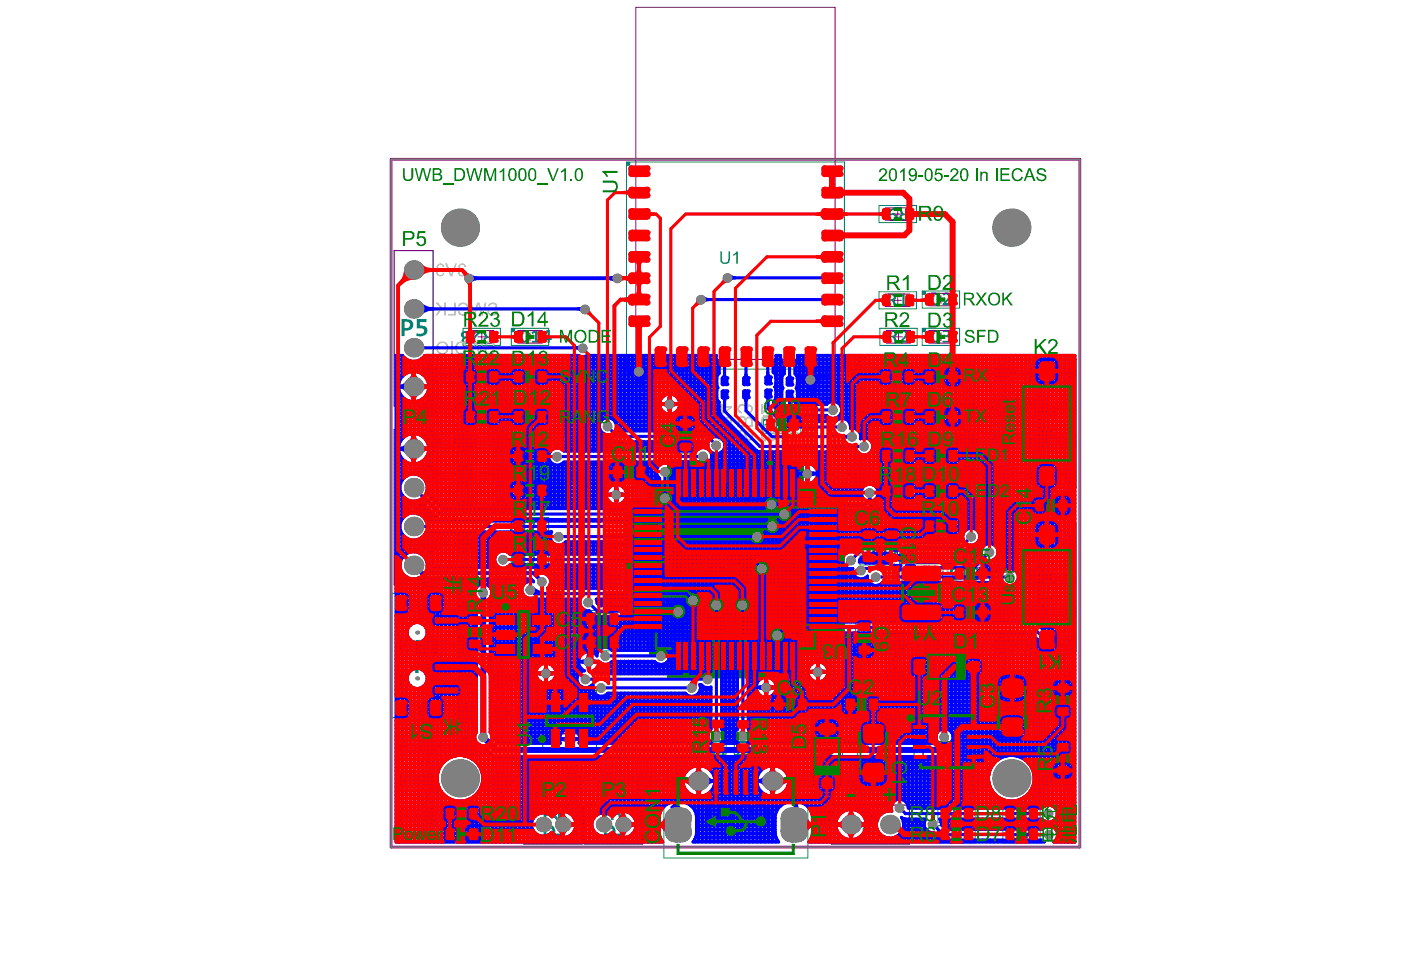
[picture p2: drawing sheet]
<svg xmlns="http://www.w3.org/2000/svg" width="289mm" height="202mm" viewBox="0 0 289 202" stroke-linecap="round" stroke-linejoin="round" font-family="sans-serif">
<path d="M129.4 103.5h4.7v-3.6h3.7v-4.8h27.8v4.8h3.6v3.6h4.8v27.8h-4.8v3.7h-3.6v4.7h-27.8v-4.7h-3.7v-3.7h-4.7z" fill="#008000"/>
<path d="M80.7 32.9h142v141.8h-142z" fill="none" stroke="#808080" stroke-width=".21"/>
<path d="M106.4 130.9h3.2M108 129.3v3.2M115.9 148.7h3.2M117.5 147.1v3.2M193.6 153h3.3M195.2 151.4v3.2" fill="none" stroke="#008000" stroke-width=".32"/>
<path d="M129.4 103.5h4.7v-3.6h3.7v-4.8h27.8v4.8h3.6v3.6h4.8v27.8h-4.8v3.7h-3.6v4.7h-27.8v-4.7h-3.7v-3.7h-4.7z" fill="none" stroke="#008000" stroke-width=".48"/>
<path d="M101.8 125.3h12.5v11.1h-12.5zM111.9 142.4h11.1v12.5h-11.1zM188.5 146.3h13.5v13.4h-13.5z" fill="none" stroke="#008000" stroke-width=".21"/>
<g fill="#008080">
<path d="M91.3 170.3h.8l-.1 .7-.7 .1z"/>
<path d="M105.4 84.2h.9l-.1 .8h-.8z"/>
<path d="M105.4 67.7h.9l-.1 .7-.8 .1z"/>
<path d="M182.1 148.9h1.2v1.2l-1.1-.1z"/>
<path d="M190.2 99.5h.8l-.1 .8h-.7z"/>
<path d="M190.2 92.2h.8l-.1 .8h-.7z"/>
<path d="M190.2 84.2h.8l-.1 .8h-.7z"/>
<path d="M190.2 67.7h.8l-.1 .7-.7 .1z"/>
<path d="M190.2 60h.8l-.1 .7-.7 .1z"/>
<path d="M206.8 170.3h.8l-.1 .7-.7 .1z"/>
<path d="M105.4 76h.9l-.1 .7-.8 .1z"/>
<path d="M190.2 76h.8l-.1 .7-.7 .1z"/>
<path d="M206.8 166.1h.8l-.1 .7-.7 .1z"/>
<path d="M129.2 33.4h.8l-.1 .7-.7 .1z"/>
<path d="M205.5 151.2h1.1l.1 1.2h-1.2z"/>
</g>
<path d="M80.7 32.9h142v141.8h-142z" fill="none" stroke="#808080" stroke-width=".21"/>
<g fill="none" stroke="#008080" stroke-width=".21">
<path d="M129.2 33.4h44.9v42.7h-44.9zM81.3 51.7h8v32h-8zM181.3 42.4h7.7v3.5h-7.7zM95.5 67.7h7.7v3.5h-7.7zM95.5 76h7.7v3.5h-7.7zM105.4 67.7h7.8v3.5h-7.8zM105.4 76h7.8v3.5h-7.8zM181.1 76h7.7v3.5h-7.7zM181.3 60.2h7.7v3.5h-7.7zM181.4 67.7h7.7v3.5h-7.7zM190.2 60h7.7v3.6h-7.7zM190.2 67.7h7.7v3.5h-7.7z"/>
<path d="M190.2 76h7.7v3.5h-7.7zM209.9 74.1h12v26.5h-12zM81.3 88.6h8v32h-8zM95.5 84.2h7.7v3.6h-7.7zM105.4 84.2h7.8v3.6h-7.8zM105.4 92.3h7.8v3.6h-7.8zM105.4 99.4h7.8v3.5h-7.8zM125.8 95.6h7.7v3.5h-7.7zM139.6 85.9h3.5v7.7h-3.5zM157.5 85.8h7.7v3.6h-7.7zM181.3 84.2h7.7v3.6h-7.7zM181.3 92.2h7.7v3.6h-7.7z"/>
<path d="M181.3 99.5h7.7v3.6h-7.7zM190.2 84.2h7.7v3.6h-7.7zM190.2 92.2h7.7v3.6h-7.7zM190.2 99.5h7.7v3.6h-7.7zM105.4 106.8h7.8v3.5h-7.8zM105.4 113.6h7.8v3.6h-7.8zM177.4 108.8h3.5v7.7h-3.5zM185.5 116.3h8.9v12h-8.9v-19.5h-3.5v7.7h3.5M190.2 106.8h7.7v3.5h-7.7zM196.4 116.5h7.7v3.6h-7.7zM209.9 107.9h12v26.4h-12zM212.9 102.5h7.7v3.5h-7.7z"/>
<path d="M80.8 122.4h14.1v25.6h-14.1zM96.1 126.6h3.6v7.6h-3.6zM120.3 125.9h7.7v3.5h-7.7zM120.4 130.7h7.7v3.5h-7.7zM176.5 127.8h3.5v7.7h-3.5zM187.9 134.3h14.5v6.4h-14.5zM196.4 124.5h7.7v3.6h-7.7zM205.5 139.5h6.4v12.9h-6.4zM136.9 158.1h29.7v18.9h-29.7zM146.2 147.9h3.5v7.7h-3.5zM151.4 148h3.6v7.6h-3.6zM159.1 143.5h7.7v3.6h-7.7z"/>
<path d="M167.3 148.8h6.4v14.4h-6.4zM173.8 143.5h7.7v3.6h-7.7zM176.9 148.9h6.4v12.8h-6.4zM217.4 140.5h3.5v7.7h-3.5zM217.4 152.7h3.5v7.7h-3.5zM91.3 166.1h7.7v3.5h-7.7zM91.3 170.3h7.7v3.5h-7.7zM108 166.1h12.1v8h-12.1zM120.5 166.1h12v8h-12zM171.5 166.1h16v8h-16zM193.4 166.1h7.7v3.5h-7.7zM193.4 170.3h7.7v3.5h-7.7z"/>
<path d="M206.8 166.1h7.7v3.5h-7.7zM206.8 170.3h7.7v3.5h-7.7z"/>
</g>
<g fill="#008080">
<path d="M176.9 131.8l.5 .1a.87 .87 0 0 0 .1 1.1 .87 .87 0 0 0 1.1 0 .8 .8 0 0 0 .3-1.2h.5v.4a1.25 1.25 0 0 1-.4 1.3 1.25 1.25 0 0 1-1.3 .1 1.24 1.24 0 0 1-.8-1.8z"/>
<path d="M182.4 112.8l.5 .1a.87 .87 0 0 0 .2 1.1 .87 .87 0 0 0 1.1 0 .8 .8 0 0 0 .2-1.2h.5l.1 .4a1.25 1.25 0 0 1-.4 1.3 1.25 1.25 0 0 1-1.4 .1 1.24 1.24 0 0 1-.8-1.8z"/>
<path d="M182.3 111.2h2.3v-.7h.4v1.8h-.4v-.7h-1.7l.3 .6-.4 .2-.5-.8z"/>
<path d="M182.5 108.6a1.18 1.18 0 0 1 1.7 .4l.3 .4v-1.1h.5v1.8h-.3l-.7-.6a.99 .99 0 0 0-1.2-.4l-.1 .4 .3 .4-.4 .2a1.36 1.36 0 0 1-.1-1.5z"/>
<path d="M124.8 167.6a.99 .99 0 0 1 1.4 .3 .89 .89 0 0 1 1-.7 .89 .89 0 0 1 .8 .8l.2 .5-.1 1h-.6v-.1a1.27 1.27 0 0 0-.3-1.5 .56 .56 0 0 0-.6 .2 .56 .56 0 0 0 0 .6v.4h-.6v-.3a.51 .51 0 0 0-.5-.7 .51 .51 0 0 0-.4 .8l.1 .5h-.6l-.1-1.2z"/>
<path d="M148.5 51.8h.4v1.5a.71 .71 0 0 0 .6 .9 .71 .71 0 0 0 .7-.9v-1.5h.3v1.5a1.04 1.04 0 0 1-.7 1.1 1.04 1.04 0 0 1-1.3-.6z"/>
<path d="M151.2 52.5l.7-.7h.3v2.6h-.4v-2l-.6 .4z"/>
<path d="M192 107.3h1.7v.4h-.6v1.7l.5-.3 .2 .4-.8 .5h-.4v-2.3h-.6z"/>
<path d="M198.5 125.3v-.1a1.64 1.64 0 0 1 1.6-.3l-.1 .5a.87 .87 0 0 0-1.1 .2 .87 .87 0 0 0 0 1.1 .81 .81 0 0 0 1.2 .3v.4l-.4 .1a1.33 1.33 0 0 1-1.4-.6 1.33 1.33 0 0 1 .1-1.5z"/>
<path d="M200.5 125.3l.8-.4h.4v2.2h.7v.4h-1.8v-.4h.7v-1.7l-.6 .4z"/>
<path d="M203 124.9h.3a.81 .81 0 0 1 .9 .1 .81 .81 0 0 1 .2 .9l-.3 .3a.69 .69 0 0 1 .5 .7 .69 .69 0 0 1-.7 .6h-1v-.4h.2a.65 .65 0 0 0 1-.5l-.2-.2-.7-.1v-.3h.2a.41 .41 0 0 0 .6-.4 .41 .41 0 0 0-.6-.3h-.4z"/>
<path d="M140.3 88.2l.1-.1a1.39 1.39 0 0 1 1.8-.2 1.39 1.39 0 0 1 .5 1.7l-.5-.1a.87 .87 0 0 0-.2-1.1 .87 .87 0 0 0-1.1 0 .8 .8 0 0 0-.2 1.2h-.5l-.1-.2v-.9z"/>
<path d="M152 152.1h.4v.7h1.7l-.3-.6 .4-.2 .4 .8v.4h-2.2v.6h-.4z"/>
<path d="M152 154.4h.4v.2a.64 .64 0 0 0 .6 1l.2-1h.3v.3a.41 .41 0 0 0 .4 .6 .41 .41 0 0 0 .3-.7v-.4h.4v.4a.76 .76 0 0 1-.2 1 .76 .76 0 0 1-1-.2 .67 .67 0 0 1-.6 .5 .67 .67 0 0 1-.7-.4z"/>
<path d="M177.9 170.6h.6v.9h2.2l-.4-.8 .6-.1 .5 1.1v.5h-2.9v.8h-.6z"/>
<path d="M177.8 112.8l.4 .1a.87 .87 0 0 0 .2 1.1 .87 .87 0 0 0 1.1 0 .8 .8 0 0 0 .3-1.2h.4l.1 .4a1.25 1.25 0 0 1-.4 1.3 1.25 1.25 0 0 1-1.3 .1 1.24 1.24 0 0 1-.8-1.8z"/>
<path d="M213.5 87.4l2.1 1.5 2.3-1.5v1l-2.1 1.4h2.1v.8h-4.4v-.8h2l-2-1.4z"/>
<path d="M213.7 84.5a1.58 1.58 0 0 1 2.4 .1l1.1 1.1v-1.9h.7v3h-.6l-1.4-1.4a1.18 1.18 0 0 0-1.6-.3 1.05 1.05 0 0 0 .3 1.3l-.6 .4a1.94 1.94 0 0 1-.3-2.3z"/>
<path d="M85.7 132h.8l-.2 .8a.98 .98 0 0 0 .5 1.4 .84 .84 0 0 0 .7-.8 1.33 1.33 0 0 1 2.1-1.1 2.93 2.93 0 0 1 .4 2.5h-.8v-.2a1.32 1.32 0 0 0-.2-1.6 .81 .81 0 0 0-.7 .8 1.52 1.52 0 0 1-1.4 1.2 1.39 1.39 0 0 1-1.4-1.6z"/>
<path d="M85.6 135.9h.7v1.2h2.9l-.6-1 .7-.3 .7 1.4v.7h-3.7v.9h-.7z"/>
<path d="M112.3 167.7a1.52 1.52 0 0 1 2.2 .4l.6 .6v-1.5h.5v2.4h-.4l-1.1-1a1.06 1.06 0 0 0-1.3-.4l-.1 .6 .3 .5-.4 .3a1.61 1.61 0 0 1-.3-1.9z"/>
<path d="M96.7 130.7h.4v.7h1.7l-.3-.6 .4-.2 .4 .8v.4h-2.2v.6h-.4z"/>
<path d="M188.3 120.6h1.3l2.3-1.1v.7l-1.7 .7 1.7 .8v.8l-2.3-1.2h-1.3z"/>
<path d="M188.3 122.9h.6v.8h2.3l-.4-.7 .5-.2 .6 1.1v.6h-3v.7h-.6z"/>
<path d="M218 144.6h.4v.2a.69 .69 0 0 0 .4 1.1l.3-.3 .1-.7h.3v.3a.39 .39 0 0 0 .4 .5 .39 .39 0 0 0 .3-.6l-.1-.4h.4l.1 .4a.88 .88 0 0 1-.8 1.2l-.5-.5a.66 .66 0 0 1-.6 .5 .66 .66 0 0 1-.7-.4z"/>
<path d="M217.7 154.7h.5v1h.6v-.1a.85 .85 0 0 1 .9-1.1 .85 .85 0 0 1 .7 1.2v.5h-.4a.99 .99 0 0 0-.4-1.2l-.4 .3v.9h-1.5z"/>
<path d="M213.9 117.9h4.3v.8h-1.9l1.9 1.4v.9l-2.1-1.4-2.2 1.5v-1l2.1-1.4h-2.1z"/>
<path d="M213.9 121.7h.7v1.2h2.8l-.6-1 .8-.3 .7 1.4v.7h-3.7v.9h-.7z"/>
<path d="M97.3 84.8h1.8v.3l-.6 .7a.7 .7 0 0 0-.3 1.2l.7-.2 .2 .3a.94 .94 0 0 1-1.1 .3 .94 .94 0 0 1-.6-.9l.3-.7 .7-.5h-1.1z"/>
<path d="M95 84.8h1.8v.4h-.7v1.7l.6-.3 .2 .4-.8 .4h-.4v-2.2h-.7z"/>
<path d="M200.4 117.2l.3-.1a1.33 1.33 0 0 1 1.4 .6 1.33 1.33 0 0 1 0 1.5 1.29 1.29 0 0 1-1.7 .5l.1-.5a.87 .87 0 0 0 1-.2 .87 .87 0 0 0 .1-1.1 .81 .81 0 0 0-1.2-.2z"/>
<path d="M198.1 117.1h1.7v.4h-.6v1.7l.5-.3 .2 .4-.8 .4h-.4v-2.2h-.6z"/>
<path d="M195.9 117.6a1.58 1.58 0 0 1 1.7-.5l-.1 .4a.8 .8 0 0 0-1.1 .5l.1 .1a.37 .37 0 0 0 .5 .2h.5v1.4h-1.5v-.4h1.1v-.6a.84 .84 0 0 1-1.2-.9z"/>
<path d="M185.4 84.6h1.7v.4l-1 2.2h-.6l1.1-2.2h-1.2z"/>
<path d="M93.2 166.6h1.7v.3l-.6 .8a.7 .7 0 0 0-.2 1.2l.6-.3 .2 .4a.94 .94 0 0 1-1 .3 .94 .94 0 0 1-.6-1l.3-.6 .6-.6h-1z"/>
<path d="M97.3 68.3h1.8v.3l-.6 .7a.7 .7 0 0 0-.3 1.2l.7-.2 .2 .3a.94 .94 0 0 1-1.1 .3 .94 .94 0 0 1-.6-.9l.3-.7 .7-.5h-1.1z"/>
<path d="M95.1 68.7a1.79 1.79 0 0 1 1.7-.4v.4h-.3a.64 .64 0 0 0-.9 .5l.9 .3v.3h-.3a.41 .41 0 0 0-.5 .4 .41 .41 0 0 0 .6 .3l.5-.1v.4l-.4 .1a.76 .76 0 0 1-1-.2 .76 .76 0 0 1 .2-1.1 .65 .65 0 0 1-.5-.9z"/>
<path d="M155.8 165.9h.2a1.9 1.9 0 0 1 2.9 1.5 2.12 2.12 0 0 1-2.3 2.8l-.8-.2v-.8a1.39 1.39 0 0 0 2.1-.5 2.55 2.55 0 0 0-.3-2.1l-.3-.1h-.9l-.6 .2z"/>
<path d="M148.2 165.7h1.1l1.3 3.2v-3.2h.8v4.4h-1l-1.4-3.2v3.2h-.8z"/>
<path d="M144.5 165.7h2.9v.8h-1.1v2.8l1-.6 .3 .7-1.4 .8h-.7v-3.7h-1z"/>
<path d="M175.9 144.3l.1-.1a1.64 1.64 0 0 1 1.5-.3l-.1 .5a.87 .87 0 0 0-1 .2 .87 .87 0 0 0-.1 1.1 .81 .81 0 0 0 1.2 .2v.5l-.3 .1a1.33 1.33 0 0 1-1.4-.6 1.33 1.33 0 0 1 0-1.5z"/>
<path d="M178 144.2a.97 .97 0 0 1 1.7 .3 1.09 1.09 0 0 1-.5 1l-.5 .5h1.1v.5h-1.8v-.3l.8-.9a.62 .62 0 0 0 .1-1l-.7 .2z"/>
<path d="M161.2 144.3l.1-.1a1.64 1.64 0 0 1 1.5-.3l-.1 .5a.87 .87 0 0 0-1 .2 .87 .87 0 0 0-.1 1.1 .81 .81 0 0 0 1.2 .2v.5l-.3 .1a1.33 1.33 0 0 1-1.4-.6 1.33 1.33 0 0 1 0-1.5z"/>
<path d="M122.4 126.6h.1a1.64 1.64 0 0 1 1.5-.3l-.1 .5a.87 .87 0 0 0-1.1 .2 .87 .87 0 0 0 0 1.1 .81 .81 0 0 0 1.2 .2v.5l-.3 .1a1.33 1.33 0 0 1-1.4-.6 1.33 1.33 0 0 1 0-1.5z"/>
<path d="M124.6 126.2h1.5v.5h-1.1v.6h.3a.82 .82 0 0 1 .9 .8 .82 .82 0 0 1-1 .8h-.7l.1-.4a.8 .8 0 0 0 1.2-.5h-.1a.37 .37 0 0 0-.6-.3h-.5z"/>
<path d="M127.9 96.3h.1a1.64 1.64 0 0 1 1.5-.3l-.1 .5a.87 .87 0 0 0-1 .2 .87 .87 0 0 0-.1 1.1 .81 .81 0 0 0 1.2 .2v.5l-.3 .1a1.33 1.33 0 0 1-1.4-.6 1.33 1.33 0 0 1 0-1.5z"/>
<path d="M130 96.4l.8-.5h.4v2.3h.7v.4h-1.8v-.4h.6v-1.7l-.5 .3z"/>
<path d="M132.3 96.4l.8-.5h.4v2.3h.6v.4h-1.8v-.4h.7v-1.7l-.6 .3z"/>
<path d="M161.5 86.5l.3-.1a1.33 1.33 0 0 1 1.4 .6 1.33 1.33 0 0 1-.1 1.5 1.29 1.29 0 0 1-1.6 .5v-.5a.87 .87 0 0 0 1.1-.2 .87 .87 0 0 0 .1-1.1 .81 .81 0 0 0-1.2-.2z"/>
<path d="M159.1 86.4h1.8v.4h-.6v1.7l.5-.3 .2 .4-.8 .4h-.4v-2.2h-.7z"/>
<path d="M183.1 92.8h1.7v.4h-.6v1.7l.5-.3 .2 .4-.8 .5h-.4v-2.3h-.6z"/>
<path d="M183.1 100.1h1.7v.4h-.6v1.7l.5-.3 .2 .4-.8 .4h-.4v-2.2h-.6z"/>
<path d="M185.4 61l.8-.5h.4v2.2h.5v.5h-1.6v-.5h.6v-1.6l-.6 .3z"/>
<path d="M185.5 68.4a.94 .94 0 0 1 1.1-.3 .94 .94 0 0 1 .6 .9l-.3 .6-.6 .6h1v.5h-1.8v-.3l.7-.8a.7 .7 0 0 0 .2-1.2l-.6 .3z"/>
<path d="M97.3 76.5h1.8v.4l-.6 .7a.7 .7 0 0 0-.3 1.2l.7-.3 .2 .4a.94 .94 0 0 1-1.1 .3 .94 .94 0 0 1-.6-1l.3-.6 .7-.6h-1.1z"/>
<path d="M95.1 76.5h1.8v.4l-.7 .7a.69 .69 0 0 0-.5 .5 .69 .69 0 0 0 .3 .7l.6-.3 .3 .4a.95 .95 0 0 1-1 .3 .95 .95 0 0 1-.7-.7 1.26 1.26 0 0 1 .6-1.2l.3-.3h-1z"/>
<path d="M168.8 156.4h.5a1.36 1.36 0 0 0 .3 1.6l.7-.2 .1-1.3h1.9v2h-.6v-1.4h-.8v.8a1.06 1.06 0 0 1-1.3 .8 1.06 1.06 0 0 1-.8-1.2z"/>
<path d="M146.8 152h.4v.7h1.7l-.4-.6 .4-.1 .5 .8v.4h-2.2v.5h-.4z"/>
<path d="M146.8 154.3l.4 .1a.79 .79 0 0 0 .5 1.1v-.1a.37 .37 0 0 0 .3-.6v-.4h1.4v1.4h-.5v-1h-.5v.2a.83 .83 0 0 1-.9 1 .83 .83 0 0 1-.7-1.2z"/>
<path d="M122.5 131.4a1.64 1.64 0 0 1 1.6-.3l-.1 .5a.87 .87 0 0 0-1.1 .2 .87 .87 0 0 0 0 1.1 .81 .81 0 0 0 1.2 .2v.5l-.4 .1a1.33 1.33 0 0 1-1.4-.6 1.33 1.33 0 0 1 .1-1.5z"/>
<path d="M124.5 131h1.8v.5l-1 2.2h-.6l1.1-2.2h-1.3z"/>
<path d="M109.6 85l.8-.4h.4v2.2h.7v.4h-1.8v-.4h.6v-1.7l-.5 .3z"/>
<path d="M111.9 84.9a.97 .97 0 0 1 1.7 .3 1.09 1.09 0 0 1-.5 1l-.5 .5h1v.5h-1.7v-.3l.8-.9a.62 .62 0 0 0 .1-1l-.7 .2z"/>
<path d="M211 170.6h1.7v.5l-1 2.2h-.6l1.1-2.2h-1.2z"/>
<path d="M95.5 171.1l.8-.5h.4v2.3h.6v.4h-1.7v-.4h.6v-1.7l-.5 .3z"/>
<path d="M97.7 171.1l.8-.5h.4v2.3h.7v.4h-1.8v-.4h.7v-1.7l-.6 .3z"/>
<path d="M195.5 136.3l1.1-.5h.6v2.9h.8v.6h-2.4v-.6h.9v-2.2l-.8 .4z"/>
<path d="M107.3 114.2h1.7v.4h-.7v1.7l.6-.3 .2 .4-.8 .5h-.4v-2.3h-.6z"/>
<path d="M105 114.2h1.7v.4h-.6v1.7l.6-.3 .1 .4-.8 .5h-.4v-2.3h-.6z"/>
<path d="M107.3 107.3h1.7v.4h-.7v1.7l.6-.3 .2 .4-.8 .5h-.4v-2.3h-.6z"/>
<path d="M106.1 107.3h.6l-1.1 2.2h1.2v.5h-1.8v-.5z"/>
<path d="M109.5 93.1l.8-.5h.4v2.3h.6v.4h-1.7v-.4h.7v-1.7l-.6 .3z"/>
<path d="M111.8 93a.95 .95 0 0 1 .9-.4 .95 .95 0 0 1 .8 .7v.1a1.26 1.26 0 0 1-.7 1.1l-.3 .3h1.1v.5h-1.8v-.3l.6-.8a.69 .69 0 0 0 .5-.5 .69 .69 0 0 0-.2-.7l-.7 .3z"/>
<path d="M194.4 100.3l.8-.4h.4v2.2h.6v.4h-1.8v-.4h.7v-1.7l-.6 .3z"/>
<path d="M109.5 100.2l.8-.5h.4v2.2h.6v.4h-1.7v-.4h.7v-1.6l-.6 .3z"/>
<path d="M194.4 60.7a.95 .95 0 0 1 .9-.4 .95 .95 0 0 1 .8 .7l-.2 .7-.8 .8h1v.5h-1.7v-.3l.8-.8a.81 .81 0 0 0 .3-1l-.5-.2-.4 .3z"/>
<path d="M194.4 68.1l.4-.1a.76 .76 0 0 1 1.1 .3 .76 .76 0 0 1-.3 1 .69 .69 0 0 1 .5 .5 .69 .69 0 0 1-.2 .7l-.3 .2h-1.2v-.4h.2a.68 .68 0 0 0 1-.6l-.9-.2v-.3h.3a.39 .39 0 0 0 .5-.5 .39 .39 0 0 0-.6-.3l-.5 .1z"/>
<path d="M85.9 65.8h2.1v.6h-1.4v.8a1.21 1.21 0 0 1 1.5 .7 1.24 1.24 0 0 1-1.3 1.5l-.9-.1v-.5h.1a1.34 1.34 0 0 0 1.4-.3 .57 .57 0 0 0-.1-.6 .57 .57 0 0 0-.6-.2h-.8z"/>
<path d="M109.6 68.5l.8-.5h.4v2.3h.7v.4h-1.8v-.4h.6v-1.7l-.5 .3z"/>
<path d="M216.9 103.1h.3a1.33 1.33 0 0 1 1.4 .5 1.33 1.33 0 0 1 0 1.6 1.29 1.29 0 0 1-1.7 .4l.1-.4a.87 .87 0 0 0 1.1-.2 .87 .87 0 0 0 0-1.1 .81 .81 0 0 0-1.2-.3z"/>
<path d="M214.6 103.1h1.8v.4h-.7v1.7l.6-.4 .1 .4-.8 .5h-.4v-2.2h-.6z"/>
<path d="M109.6 76.8l.8-.5h.4v2.2h.7v.4h-1.8v-.4h.6v-1.6l-.5 .3z"/>
<path d="M111.9 76.4l.5-.1a.74 .74 0 0 1 .8 .1 .74 .74 0 0 1 .3 .8l-.3 .4a.69 .69 0 0 1 .5 .8 .69 .69 0 0 1-.8 .5h-1v-.4h.3a.64 .64 0 0 0 1-.5l-.9-.3v-.3h.2a.41 .41 0 0 0 .6-.4 .41 .41 0 0 0-.7-.3l-.5 .1z"/>
<path d="M177 129.8h.1a1.5 1.5 0 0 1 2.3 .6v.9h-.4v-.3a.7 .7 0 0 0-.5-.9h-.2a.88 .88 0 0 1-.6 1.4 .88 .88 0 0 1-.9-1.3zM177.2 130.3a.46 .46 0 0 0 .3 .7 .46 .46 0 0 0 .6-.5 .46 .46 0 0 0-.6-.4z"/>
<path d="M124.9 170.5a1.25 1.25 0 0 1 1.4-.2 1.25 1.25 0 0 1 .7 1.3v.3h1.1v.7h-3.6l.1-1.6zM125.2 171.1l-.1 .8h1.3v-.4a.66 .66 0 0 0-.5-.6 .66 .66 0 0 0-.7 .2z"/>
<path d="M194.1 107.3h.7l.3 .9 .4 .2 .1-1.1h.5v2.7h-.9a.75 .75 0 0 1-.8-.4 .75 .75 0 0 1 .2-.9l.3-.2-.2-.1zM194.8 109l.2 .5 .6 .1v-.8z"/>
<path d="M190 107.6l.1-.1a1.03 1.03 0 0 1 1.2 0 1.03 1.03 0 0 1 .4 1v.1a1.16 1.16 0 0 1-1.7 1.2l-.1-.2a2.08 2.08 0 0 1 .1-2zM190.2 109.2a.51 .51 0 0 0 .7 .3 .51 .51 0 0 0 .3-.7v-.3zM190.3 107.9l-.2 .9 1.1-.8a.53 .53 0 0 0-.9-.1z"/>
<path d="M140.7 89.9h.4l1.7 1.1v.6h-1.7v.4h-.4v-.4h-.6v-.5h.6zM141.1 90.4v.7h1.2z"/>
<path d="M152 149.8h2.6v.8a.75 .75 0 0 1-.4 .8 .75 .75 0 0 1-.8-.2l-.2-.3-.1 .3-1.1 .5v-.6l.9-.3 .2-.4-1.1-.1zM153.4 150.3v.2a.41 .41 0 0 0 .4 .5 .41 .41 0 0 0 .4-.5v-.2z"/>
<path d="M177.9 167.6h3.5v1.1a1.18 1.18 0 0 1-1.3 1.3 1.18 1.18 0 0 1-1.1-1.4v-.4h-1.1zM179.6 168.2v.4a.65 .65 0 0 0 .6 .8 .65 .65 0 0 0 .7-.8v-.4z"/>
<path d="M177.7 110.7h.5v.4a.7 .7 0 0 0 .6 .8v-.1a.86 .86 0 0 1 .7-1.3 .86 .86 0 0 1 .8 1.2 1.22 1.22 0 0 1-1.6 .7 1.27 1.27 0 0 1-1-1.4zM179.1 111.4a.44 .44 0 0 0 .8 0 .44 .44 0 0 0-.8 0z"/>
<path d="M112.4 170.5a1.25 1.25 0 0 1 1.5-.2 1.25 1.25 0 0 1 .6 1.3v.3h1.1v.7h-3.5l.1-1.6zM112.8 171.1l-.1 .8h1.3v-.4a.66 .66 0 0 0-.5-.6 .66 .66 0 0 0-.7 .2z"/>
<path d="M96.7 128.4h2.6v.8a.75 .75 0 0 1-.4 .8 .75 .75 0 0 1-.8-.2l-.2-.3-.1 .3-1.1 .5v-.6l.9-.3 .2-.4-1.1-.1zM98.1 128.9v.2a.41 .41 0 0 0 .4 .5 .41 .41 0 0 0 .4-.5v-.2z"/>
<path d="M97.3 132.7h.4l1.6 1.1v.6h-1.6v.4h-.4v-.4h-.6v-.5h.6zM97.7 133.2v.7h1.2z"/>
<path d="M218 142.3h2.6v.8a.75 .75 0 0 1-.4 .8 .75 .75 0 0 1-.9-.1l-.1-.3-.1 .2-1.1 .6v-.7l.8-.3 .3-.4-1.1-.1zM219.4 142.8v.3a.41 .41 0 0 0 .4 .4 .41 .41 0 0 0 .4-.4v-.3z"/>
<path d="M217.9 157.1a.75 .75 0 0 1 1.3 .3v-.2l1.2-.6v.7l-.9 .3-.3 .4 1.2 .1v.4h-2.7v-.9zM218.2 157.5l-.1 .6h.8v-.3a.4 .4 0 0 0-.2-.5 .4 .4 0 0 0-.5 .2z"/>
<path d="M99.4 84.8h.7l.3 .9 .4 .2 .1-1.1h.5v2.6h-.8a.75 .75 0 0 1-.8-.4 .75 .75 0 0 1 .1-.8l.3-.2-.2-.1zM100.2 86.5l.1 .5h.6v-.8z"/>
<path d="M183.1 84.6h.8a.75 .75 0 0 1 .8 .4 .75 .75 0 0 1-.1 .8l-.3 .2 .2 .1 .6 1.1h-.7l-.3-.9-.4-.2-.1 1.1h-.5zM183.6 85v.8h.3a.41 .41 0 0 0 .4-.4 .41 .41 0 0 0-.4-.4z"/>
<path d="M95.3 166.6h.6l.3 .9 .4 .3 .1-1.2h.5v2.7h-.8a.75 .75 0 0 1-.8-.4 .75 .75 0 0 1 .1-.9l.4-.2h-.3zM96 168.3l.1 .5 .6 .1v-.8z"/>
<path d="M91.1 166.9l.1-.1a1.03 1.03 0 0 1 1.2 0 1.03 1.03 0 0 1 .4 1v.1a1.16 1.16 0 0 1-1.6 1.2l-.2-.1a2.08 2.08 0 0 1 .1-2.1zM91.3 168.5a.51 .51 0 0 0 .7 .4 .51 .51 0 0 0 .3-.7v-.4zM91.4 167.2l-.2 .9 1.1-.7a.53 .53 0 0 0-.9-.2z"/>
<path d="M99.4 68.3h.7l.3 .9 .4 .2 .1-1.1h.5v2.6h-.8a.75 .75 0 0 1-.8-.4 .75 .75 0 0 1 .1-.9l.3-.1-.2-.1zM100.2 70l.1 .4 .6 .1v-.8z"/>
<path d="M197.3 170.9h.7l.3 .9 .4 .2 .1-1.1h.5v2.6h-.8a.75 .75 0 0 1-.8-.4 .75 .75 0 0 1 .1-.9l.3-.1-.2-.1zM198.1 172.6l.1 .4 .6 .1v-.8z"/>
<path d="M195.4 171a1.06 1.06 0 0 1 1.3 0 1.06 1.06 0 0 1 .4 1.2l-.1 .2a1.25 1.25 0 0 1-1.4 1.1h-.2v-.5h.3a.59 .59 0 0 0 .8-.6 .86 .86 0 0 1-1.2-.2 .86 .86 0 0 1 .1-1.2zM195.6 171.7a.5 .5 0 0 0 1 0 .5 .5 0 0 0-1 0z"/>
<path d="M197.3 166.6h.7l.3 .9 .4 .3 .1-1.2h.5v2.7h-.8a.75 .75 0 0 1-.8-.4 .75 .75 0 0 1 .1-.9l.3-.2h-.2zM198.1 168.3l.1 .5 .6 .1v-.8z"/>
<path d="M195.2 166.9a1.06 1.06 0 0 1 1.9 .4l-.2 .4-.4 .3a.7 .7 0 0 1 .4 .9 .7 .7 0 0 1-.9 .4 .65 .65 0 0 1-.8-.6 .65 .65 0 0 1 .5-.7 .75 .75 0 0 1-.5-1.1zM195.7 168.5v.1a.43 .43 0 0 0 .8 .2 .4 .4 0 0 0-.3-.5 .4 .4 0 0 0-.5 .2zM195.7 167.1v.1a.4 .4 0 0 0 .5 .5 .4 .4 0 0 0 .2-.7l-.4-.1z"/>
<path d="M152.2 166.3l.2-.1a1.73 1.73 0 0 1 2-.3 1.73 1.73 0 0 1 1 1.8 2.36 2.36 0 0 1-.8 2.1 1.7 1.7 0 0 1-1.9 .2 1.7 1.7 0 0 1-.9-1.7v-.9zM152.9 166.8l-.2 .9a1.55 1.55 0 0 0 .6 1.7 .94 .94 0 0 0 1.2-1.2v-.1a1.37 1.37 0 0 0-.9-1.7z"/>
<path d="M163.4 144.2h.1a1.05 1.05 0 0 1 1.5 0l.1 .5-.3 .3a.22 .22 0 0 0 0 .2 .22 .22 0 0 0 .2 .2 .81 .81 0 0 1-.1 .9 .81 .81 0 0 1-.9 .2 .7 .7 0 0 1-.7-.6 .7 .7 0 0 1 .5-.8 .67 .67 0 0 1-.4-.9zM163.9 144.3a.39 .39 0 0 0 0 .5 .39 .39 0 0 0 .5 0 .39 .39 0 0 0 0-.5zM163.8 145.6a.42 .42 0 0 0 .3 .6 .42 .42 0 0 0 .5-.5l-.1-.2a.43 .43 0 0 0-.7 .1z"/>
<path d="M157 86.7a1.04 1.04 0 0 1 1.7 .3l.1 .6a1.08 1.08 0 0 1-.3 1.2 1.08 1.08 0 0 1-1.1 .2l-.1-.1a1.66 1.66 0 0 1-.3-2.2zM157.4 88.2a.5 .5 0 0 0 .6 .4 .5 .5 0 0 0 .3-.6v-.4zM157.5 87l-.2 .8 1-.7-.2-.3-.2-.1z"/>
<path d="M185.2 92.8h.7l.3 .9 .4 .2 .1-1.1h.4v2.7h-.8a.75 .75 0 0 1-.8-.4 .75 .75 0 0 1 .2-.9l.3-.2-.2-.1zM185.9 94.5l.2 .5 .6 .1v-.9z"/>
<path d="M181 93h.1a1 1 0 0 1 1.2 0 1 1 0 0 1 .3 1.2 1.15 1.15 0 0 1-1.3 1.3h-.3v-.5h.4a.59 .59 0 0 0 .7-.7 .86 .86 0 0 1-1.2-.2 .86 .86 0 0 1 .1-1.1zM181.3 93.6a.45 .45 0 0 0 .9 0 .45 .45 0 0 0-.9 0z"/>
<path d="M185.2 100.1h.7l.3 .9 .4 .2 .1-1.1h.4v2.6h-.8a.75 .75 0 0 1-.8-.4 .75 .75 0 0 1 .2-.8l.3-.2-.2-.1zM185.9 101.8l.2 .5h.6v-.8z"/>
<path d="M180.9 100.4a1.06 1.06 0 0 1 1.7 .2v.5l-.4 .4a.68 .68 0 0 1 .4 .8 .68 .68 0 0 1-.9 .4 .63 .63 0 0 1-.8-.4 .63 .63 0 0 1 .4-.8 .93 .93 0 0 1-.4-1.1zM181.4 101.9a.41 .41 0 0 0 .3 .5 .41 .41 0 0 0 .5-.3 .42 .42 0 0 0-.4-.4 .42 .42 0 0 0-.4 .2zM181.4 100.6a.41 .41 0 0 0 .1 .5 .41 .41 0 0 0 .5 0 .41 .41 0 0 0 0-.6l-.4-.1z"/>
<path d="M183.1 60.5h.8a.75 .75 0 0 1 .8 .4 .75 .75 0 0 1-.1 .9l-.3 .1 .2 .1 .6 1.2h-.7l-.3-.9-.4-.3-.1 1.2h-.5zM183.6 60.9v.8h.3a.41 .41 0 0 0 .4-.4 .41 .41 0 0 0-.4-.4z"/>
<path d="M183.3 68h.8a.75 .75 0 0 1 .8 .4 .75 .75 0 0 1-.2 .9l-.3 .2 .3 .1 .5 1.1h-.6l-.3-.9-.4-.2-.1 1.1h-.5zM183.8 68.4v.8h.2a.41 .41 0 0 0 .5-.4 .41 .41 0 0 0-.5-.4z"/>
<path d="M185.2 43h.7l.3 .8 .4 .3 .1-1.1h.4v2.6h-.8a.75 .75 0 0 1-.8-.4 .75 .75 0 0 1 .2-.9l.3-.1-.2-.1zM185.9 44.6l.2 .5 .6 .1v-.8z"/>
<path d="M183.3 43.4l.7-.4h.8v.4h-.3a.82 .82 0 0 0-.9 .7 .87 .87 0 0 1 1.4 .7 .87 .87 0 0 1-1.4 .7 1.69 1.69 0 0 1-.3-2zM183.6 44.5a.5 .5 0 0 0 .2 .6 .5 .5 0 0 0 .6-.1 .46 .46 0 0 0 0-.6 .46 .46 0 0 0-.6 0z"/>
<path d="M85.7 104.4l.7-.3h.8v-1.1h.6v3.5l-1.1-.1a1.15 1.15 0 0 1-1.3-.6 1.15 1.15 0 0 1 .3-1.4zM86.2 104.8a.67 .67 0 0 0-.1 .8 .67 .67 0 0 0 .7 .4h.4v-1.3h-.8z"/>
<path d="M82.7 103h.7v.7h1.7v.6l-1.4 2.2h-1v-2.2h-.4v-.6h.4zM83.4 104.3v1.6l1-1.6z"/>
<path d="M99.4 76.5h.7l.3 .9 .4 .3 .1-1.2h.5v2.7h-.8a.75 .75 0 0 1-.8-.4 .75 .75 0 0 1 .1-.9l.3-.2h-.2zM100.2 78.2l.1 .5 .6 .1v-.8z"/>
<path d="M168.8 153.2h3.5v1.1a1.58 1.58 0 0 1-1.9 1.6 1.65 1.65 0 0 1-1.6-1.8zM169.3 153.9v.3a1.17 1.17 0 0 0 1.8 .9l.3-.1 .3-.3v-.8z"/>
<path d="M146.8 149.7h2.6v.8a.75 .75 0 0 1-.4 .8 .75 .75 0 0 1-.9-.1l-.1-.4-.1 .3-1.1 .5v-.6l.9-.3 .2-.4-1.1-.1zM148.2 150.2v.2a.41 .41 0 0 0 .4 .5 .41 .41 0 0 0 .4-.5v-.2z"/>
<path d="M183 76.3h.8a.75 .75 0 0 1 .8 .4 .75 .75 0 0 1-.2 .9l-.3 .1 .2 .1 .6 1.1h-.6l-.4-.8-.4-.3v1.1h-.5zM183.5 76.7v.8h.2a.41 .41 0 0 0 .5-.4 .41 .41 0 0 0-.5-.4z"/>
<path d="M186.1 76.3h.6v1.7h.4v.4h-.4v.5h-.4v-.5h-1.2v-.4zM186.3 76.8l-.8 1.2h.8z"/>
<path d="M192 84.6h1a1.42 1.42 0 0 1 .7 2.3l-.7 .3h-1zM192.5 85v1.8h.3a.98 .98 0 0 0 .7-.8 .98 .98 0 0 0-.4-1z"/>
<path d="M194.6 85l.6-.4h.8v.4h-.4a.59 .59 0 0 0-.7 .7 .86 .86 0 0 1 1.3 .7 .86 .86 0 0 1-1.2 .8 1.02 1.02 0 0 1-.7-1.2zM194.9 86.4a.44 .44 0 0 0 .8 0 .44 .44 0 0 0-.8 0z"/>
<path d="M107.3 84.6h1a1.42 1.42 0 0 1 .7 2.3l-.7 .3h-1zM107.8 85v1.8h.2a.98 .98 0 0 0 .8-.8 .98 .98 0 0 0-.5-1z"/>
<path d="M208.7 170.6h.9a1.42 1.42 0 0 1 .7 2.4l-.7 .3h-.9zM209.1 171.1v1.8h.3a.98 .98 0 0 0 .7-.8 .98 .98 0 0 0-.4-1z"/>
<path d="M208.7 166.4h.9a1.42 1.42 0 0 1 .7 2.3l-.7 .3h-.9zM209.1 166.9v1.7h.3a.98 .98 0 0 0 .7-.7 .98 .98 0 0 0-.4-1z"/>
<path d="M211.1 166.7a1.09 1.09 0 0 1 1.6 .2v.5l-.4 .3a.75 .75 0 0 1 .4 1 .75 .75 0 0 1-1.1 .3 .7 .7 0 0 1-.6-.6 .7 .7 0 0 1 .5-.7 .67 .67 0 0 1-.4-1zM211.5 166.8a.38 .38 0 0 0 .1 .5 .38 .38 0 0 0 .5 0 .38 .38 0 0 0 0-.5zM211.5 168.2a.41 .41 0 0 0 .2 .5 .41 .41 0 0 0 .5-.4 .41 .41 0 0 0-.6-.3z"/>
<path d="M93.2 170.6h.9a1.42 1.42 0 0 1 .8 2.4l-.8 .3h-.9zM93.7 171.1v1.8h.2a.98 .98 0 0 0 .7-.8 .98 .98 0 0 0-.4-1z"/>
<path d="M192.4 135.8h1.1a1.58 1.58 0 0 1 1.6 1.9 1.65 1.65 0 0 1-1.8 1.6h-.9zM193.1 136.3v2.4h.3a1.17 1.17 0 0 0 .9-1.7l-.1-.3-.3-.3z"/>
<path d="M109.4 114.2h.6l.3 .9 .4 .2 .1-1.1h.5v2.7h-.8a.75 .75 0 0 1-.8-.4 .75 .75 0 0 1 .2-.9l.3-.2-.3-.1zM110.1 115.9l.2 .5 .5 .1v-.8z"/>
<path d="M109.4 107.3h.6l.3 .9 .4 .2 .1-1.1h.5v2.7h-.8a.75 .75 0 0 1-.8-.4 .75 .75 0 0 1 .2-.9l.3-.2-.3-.1zM110.1 109l.2 .5 .5 .1v-.8z"/>
<path d="M107.3 92.6h.8a.75 .75 0 0 1 .8 .4 .75 .75 0 0 1-.2 .9l-.3 .2 .3 .1 .5 1.1h-.6l-.3-.9-.4-.2-.1 1.1h-.5zM107.8 93v.8h.2a.41 .41 0 0 0 .5-.4 .41 .41 0 0 0-.5-.4z"/>
<path d="M192 92.6h1a1.42 1.42 0 0 1 .7 2.3l-.7 .3h-1zM192.5 93v1.8h.3a.98 .98 0 0 0 .7-.8 .98 .98 0 0 0-.4-1z"/>
<path d="M194.4 93a.97 .97 0 0 1 1.3-.3 .97 .97 0 0 1 .4 1.2 1.17 1.17 0 0 1-1.4 1.3h-.3v-.4h.4a.82 .82 0 0 0 .8-.7 .87 .87 0 0 1-1-.1 .87 .87 0 0 1-.2-1zM194.8 93a.48 .48 0 0 0 .2 .8 .48 .48 0 0 0 .6-.3 .52 .52 0 0 0-.2-.5 .52 .52 0 0 0-.6 0z"/>
<path d="M192 99.9h1a1.42 1.42 0 0 1 .7 2.3l-.7 .3h-1zM192.5 100.3v1.8h.3a.98 .98 0 0 0 .7-.8 .98 .98 0 0 0-.4-1z"/>
<path d="M196.7 100.3a1.06 1.06 0 0 1 1.3-.3 1.06 1.06 0 0 1 .5 1.2 1.02 1.02 0 0 1-.8 1.3 1.02 1.02 0 0 1-1.2-1v-.4zM197.1 100.5l-.1 .8 1-.6a.47 .47 0 0 0-.4-.5 .47 .47 0 0 0-.5 .3zM197.1 101.8a.4 .4 0 0 0 .4 .4 .4 .4 0 0 0 .4-.3l.2-.8z"/>
<path d="M107.3 99.7h.8a.75 .75 0 0 1 .8 .4 .75 .75 0 0 1-.2 .9l-.3 .1 .3 .1 .5 1.1h-.6l-.3-.8-.4-.3-.1 1.1h-.5zM107.8 100.1v.8h.2a.41 .41 0 0 0 .5-.4 .41 .41 0 0 0-.5-.4z"/>
<path d="M111.8 100.1h.1a.96 .96 0 0 1 1.1-.4 .96 .96 0 0 1 .6 1 1.43 1.43 0 0 1-1 1.6h-.7v-.4h.3a.82 .82 0 0 0 .9-.7 .84 .84 0 0 1-1.4-.5zM112.2 100.3a.47 .47 0 0 0 .2 .6 .47 .47 0 0 0 .6-.1 .47 .47 0 0 0-.1-.6l-.5-.1z"/>
<path d="M192 60.3h1a1.42 1.42 0 0 1 .7 2.4l-.7 .3h-1zM192.5 60.8v1.8h.3a.98 .98 0 0 0 .7-.8 .98 .98 0 0 0-.4-1z"/>
<path d="M192 68h1a1.42 1.42 0 0 1 .7 2.4l-.7 .3h-1zM192.5 68.5v1.8h.3a.98 .98 0 0 0 .7-.8 .98 .98 0 0 0-.4-1z"/>
<path d="M82.8 65.8l1.1 .1a1.18 1.18 0 0 1 1.3 1.2 1.18 1.18 0 0 1-1.4 1.1h-.3v1.1h-.7zM83.5 66.4v1.2h.4a.65 .65 0 0 0 .7-.6 .65 .65 0 0 0-.7-.6z"/>
<path d="M107.3 68h1a1.42 1.42 0 0 1 .7 2.4l-.7 .3h-1zM107.8 68.5v1.8h.2a.98 .98 0 0 0 .8-.8 .98 .98 0 0 0-.5-1z"/>
<path d="M112.8 68h.6v1.7h.4v.4h-.4v.6h-.5v-.6h-1.2v-.4zM112.9 68.5l-.7 1.2h.7z"/>
<path d="M192 76.3h1a1.42 1.42 0 0 1 .7 2.3l-.7 .3h-1zM192.5 76.8v1.7h.3a.98 .98 0 0 0 .7-.7 .98 .98 0 0 0-.4-1z"/>
<path d="M195.2 76.3h.7v1.7h.4v.4h-.4v.5h-.5v-.5h-1.2v-.4zM195.4 76.8l-.7 1.2h.7z"/>
<path d="M212.7 103.1h.4v.5h1.2v.4l-1 1.7h-.6v-1.7h-.4v-.4h.4zM213.1 104v1.2l.8-1.2z"/>
<path d="M107.3 76.3h1a1.42 1.42 0 0 1 .7 2.3l-.7 .3h-1zM107.8 76.8v1.7h.2a.98 .98 0 0 0 .8-.7 .98 .98 0 0 0-.5-1z"/>
</g>
<path d="M80.7 32.9h142v141.8h-142z" fill="none" stroke="#808080" stroke-width=".21"/>
<g fill="none" stroke="#800080" stroke-width=".21">
<path d="M131.1 1.5h41.1v72.6h-41.1zM81.3 51.7h8v32h-8zM182.6 42.9h5v2.5h-5zM184.3 44.2h1.6M185.1 43.4v1.6M96.9 68.2h4.9v2.6h-4.9zM96.9 76.5h4.9v2.5h-4.9zM98.5 77.7h1.7M98.5 69.5h1.7M99.3 68.7v1.6M99.3 76.9v1.6M106.8 68.2h5v2.6h-5z"/>
<path d="M106.8 76.5h5v2.5h-5zM108.5 77.7h1.6M108.5 69.5h1.6M109.3 68.7v1.6M109.3 76.9v1.6M182.5 76.5h5v2.5h-5zM182.6 60.7h5v2.5h-5zM182.8 68.2h5v2.6h-5zM184.2 77.7h1.6M184.3 61.9h1.6M184.5 69.5h1.6M185 76.9v1.6"/>
<path d="M185.1 61.1v1.6M185.3 68.7v1.6M191.6 60.5h4.9v2.6h-4.9zM191.6 68.2h4.9v2.6h-4.9zM191.6 76.5h4.9v2.5h-4.9zM193.2 77.7h1.6M193.2 69.5h1.6M193.2 61.8h1.6M194 61v1.6M194 68.7v1.6M194 76.9v1.6M81.3 88.6h8v32h-8z"/>
<path d="M96.9 84.7h4.9v2.6h-4.9zM98.5 86h1.7M99.3 85.2v1.6M106.8 84.7h5v2.6h-5zM106.8 92.8h5v2.6h-5zM106.8 99.9h5v2.5h-5zM108.5 86h1.6M108.5 94.1h1.6M109.3 85.2v1.6M109.3 93.3v1.6M127.2 96.1h5v2.6h-5zM128.9 97.4h1.6"/>
<path d="M129.7 96.6v1.6M140 87.3h2.6v4.9h-2.6zM140.5 89.8h1.6M141.3 89v1.6M158.8 86.3h5v2.6h-5zM160.5 87.6h1.6M161.3 86.8v1.6M182.6 84.7h5v2.6h-5zM182.6 92.7h5v2.6h-5zM184.3 86h1.6M184.3 94h1.6M185.1 85.2v1.6"/>
<path d="M185.1 93.2v1.6M191.6 84.7h4.9v2.6h-4.9zM191.6 92.7h4.9v2.6h-4.9zM193.2 86h1.6M193.2 94h1.6M194 85.2v1.6M194 93.2v1.6M106.8 107.2h5v2.6h-5zM106.8 114.1h5v2.6h-5zM108.5 115.4h1.6M108.5 108.5h1.6M108.5 101.1h1.6"/>
<path d="M109.3 100.3v1.6M109.3 107.7v1.6M109.3 114.6v1.6M135.7 105.2h-3v.8h3M135.7 106.8h-3v.8h3M135.7 108.3h-3v.9h3M135.7 109.9h-3v.9h3M135.7 111.5h-3v.9h3M135.7 113h-3v.9h3M135.7 114.6h-3v.9h3M135.7 116.2h-3v.9h3M135.7 117.7h-3v.9h3"/>
<path d="M135.7 119.3h-3v.9h3M135.7 101.5h31.9v31.9h-31.9zM139.4 101.5v-3h.9v3M141 101.5v-3h.9v3M142.5 101.5v-3h.9v3M144.1 101.5v-3h.9v3M145.7 101.5v-3h.9v3M147.3 101.5v-3h.8v3M148.9 101.5v-3h.8v3M150.5 101.5v-3h.9v3M152 101.5v-3h.9v3M153.6 101.5v-3h.9v3"/>
<path d="M155.2 101.5v-3h.9v3M156.7 101.5v-3h.9v3M158.3 101.5v-3h.9v3M159.9 101.5v-3h.9v3M161.5 101.5v-3h.8v3M163.1 101.5v-3h.9v3M167.6 119.3h3v.9h-3M167.6 117.7h3v.9h-3M167.6 116.2h3v.9h-3M167.6 114.6h3v.9h-3M167.6 113h3v.9h-3M167.6 111.5h3v.9h-3"/>
<path d="M167.6 109.9h3v.9h-3M167.6 108.3h3v.9h-3M167.6 106.8h3v.8h-3M167.6 105.2h3v.8h-3M177.8 110.2h2.6v5h-2.6zM178.3 112.7h1.6M179.1 111.9v1.6M182.5 110.2h2.6v5h-2.6zM182.6 100h5v2.6h-5zM183 112.7h1.6M183.8 111.9v1.6M184.3 101.3h1.6"/>
<path d="M185.1 100.5v1.6M186 117.3h7.9v10.1h-7.9zM191.6 100h4.9v2.6h-4.9zM191.6 107.2h4.9v2.6h-4.9zM193.2 108.5h1.6M193.2 101.3h1.6M194 100.5v1.6M194 107.7v1.6M197.7 117h5v2.6h-5zM199.4 118.3h1.6M200.2 117.5v1.6M214.3 103h4.9v2.6h-4.9z"/>
<path d="M216 104.3h1.6M216.8 103.5v1.6M81.6 124.8h8.8v20.8h-8.8zM96.6 127.9h2.6v5h-2.6zM97.1 130.4h1.6M97.9 129.6v1.6M121.7 126.4h4.9v2.6h-4.9zM121.7 131.2h5v2.6h-5zM123.3 127.7h1.6M123.4 132.5h1.6M124.1 126.9v1.6M124.2 131.7v1.6"/>
<path d="M135.7 128.8h-3v.9h3M135.7 120.9h-3v.9h3M135.7 122.5h-3v.8h3M135.7 124.1h-3v.8h3M135.7 125.7h-3v.9h3M135.7 127.2h-3v.9h3M139.4 133.4v2.9h.9v-2.9M141 133.4v2.9h.9v-2.9M142.5 133.4v2.9h.9v-2.9M144.1 133.4v2.9h.9v-2.9M145.7 133.4v2.9h.9v-2.9M147.3 133.4v2.9h.8v-2.9"/>
<path d="M148.9 133.4v2.9h.8v-2.9M150.5 133.4v2.9h.9v-2.9M152 133.4v2.9h.9v-2.9M153.6 133.4v2.9h.9v-2.9M155.2 133.4v2.9h.9v-2.9M156.7 133.4v2.9h.9v-2.9M158.3 133.4v2.9h.9v-2.9M159.9 133.4v2.9h.9v-2.9M161.5 133.4v2.9h.8v-2.9M163.1 133.4v2.9h.9v-2.9M167.6 128.8h3v.9h-3M167.6 127.2h3v.9h-3"/>
<path d="M167.6 125.7h3v.9h-3M167.6 124.1h3v.8h-3M167.6 122.5h3v.8h-3M167.6 120.9h3v.9h-3M167.6 129.4l-4 4M177 129.2h2.5v5h-2.5zM177.4 131.7h1.6M178.2 130.9v1.6M189 134.7h12.3v5.6h-12.3zM194.4 137.5h1.6M195.2 136.7v1.6M197.7 125h5v2.6h-5z"/>
<path d="M199.4 126.3h1.6M200.2 125.5v1.6M146.7 149.2h2.6v5h-2.6zM147.2 151.7h1.6M148 150.9v1.6M151.9 149.3h2.6v5h-2.6zM152.4 151.8h1.6M153.2 151v1.6M160.5 144h5v2.6h-5zM162.2 145.3h1.6M163 144.5v1.6M167.7 149.8h5.6v12.3h-5.6z"/>
<path d="M169.7 156h1.6M170.5 155.2v1.6M175.2 144h5v2.6h-5zM176.9 145.3h1.6M177.5 151.1h5.1v8.5h-5.1zM177.7 144.5v1.6M178.2 150.3h3.8v3.3h-3.8zM178.2 157.1h3.8v3.3h-3.8zM179.3 155.3h1.6M180.1 154.5v1.6M206.2 141.7h5.1v8.5h-5.1zM206.8 140.9h3.9v3.3h-3.9z"/>
<path d="M206.8 147.7h3.9v3.3h-3.9zM207.9 145.9h1.6M208.7 145.1v1.7M217.9 141.9h2.5v4.9h-2.5zM217.9 154h2.5v5h-2.5zM218.4 156.5h1.6M218.4 144.3h1.6M219.2 143.5v1.6M219.2 155.7v1.6M92.7 166.5h5v2.6h-5zM92.7 170.8h5v2.6h-5zM94.4 172.1h1.6"/>
<path d="M94.4 167.8h1.6M95.2 167v1.6M95.2 171.3v1.6M108 166.1h12.1v8h-12.1zM120.5 166.1h12v8h-12zM171.5 166.1h16v8h-16zM194.8 170.8h4.9v2.6h-4.9zM194.8 166.5h4.9v2.6h-4.9zM196.5 172.1h1.6M196.5 167.8h1.6M197.3 167v1.6M197.3 171.3v1.6"/>
<path d="M208.2 170.8h4.9v2.6h-4.9zM208.2 166.5h4.9v2.6h-4.9zM209.9 172.1h1.6M209.9 167.8h1.6M210.7 167v1.6M210.7 171.3v1.6"/>
</g>
<path d="M105.4 126.2h5.3v9.4h-5.3zM112.8 146h9.4v5.3h-9.4zM190.4 148.1h9.7v9.8h-9.7z" fill="none" stroke="#800080" stroke-width=".32"/>
<path d="M166.4 129.7l.2-.2 .2 .4 .3-.4 .2 .2-.3 .3 .4 .2v.2l-.5-.2 .1 .4h-.2a.23 .23 0 0 0 0-.3 .23 .23 0 0 0-.4 0v.1l-.1-.3 .5-.1z" fill="#800080"/>
<path d="M80.7 32.9h142v141.8h-142z" fill="none" stroke="#808080" stroke-width=".21"/>
<path d="M80.7 32.9h142v141.8h-142z" fill="none" stroke="#800080" stroke-width=".56"/>
<g fill="#c0c073">
<path d="M157 89a.82 .82 0 0 1 .8-.4 .82 .82 0 0 1 .8 .5l.1 .7a.84 .84 0 0 0 .7 .8 .77 .77 0 0 0 .4-.8 .77 .77 0 0 0-.7-.7l.1-.4a1.15 1.15 0 0 1 .7 1.9 .82 .82 0 0 1-1 .3 .82 .82 0 0 1-.5-.8v-.1a1.04 1.04 0 0 0-.6-1 .9 .9 0 0 0-.5 .9 .9 .9 0 0 0 .7 .7l-.1 .4a1.07 1.07 0 0 1-.9-1.5z"/>
<path d="M157 83.3h.4v1.6l.9-1a.97 .97 0 0 1 1.7-.1 .97 .97 0 0 1-.9 1.5v-.3a.63 .63 0 0 0 .6-1 .63 .63 0 0 0-1.1 .1l-.5 .5a1.27 1.27 0 0 1-1.1 .8z"/>
<path d="M110.8 163.8a.79 .79 0 0 1 1.4 .2 .65 .65 0 0 1 .8-.3 .65 .65 0 0 1 .4 .8l-.3 .5-.4 .2v-.3a.48 .48 0 0 0 .5-.6 .48 .48 0 0 0-.6-.4l-.2 .2-.1 .4h-.3a.55 .55 0 0 0-.3-.7 .55 .55 0 0 0-.7 .4 .55 .55 0 0 0 .5 .7v.3a.89 .89 0 0 1-.7-1.4z"/>
<path d="M110.7 161.9l2.7-1v.4l-2.3 .8 2.3 .8v.4l-2.7-1z"/>
<path d="M110.8 159.3a.79 .79 0 0 1 1.4 .2 .65 .65 0 0 1 .8-.3 .65 .65 0 0 1 .4 .8l-.3 .5-.4 .2v-.3a.45 .45 0 0 0 .4-.6 .45 .45 0 0 0-.7-.2l-.1 .5h-.3a.55 .55 0 0 0-.3-.8 .55 .55 0 0 0-.7 .4 .55 .55 0 0 0 .5 .7v.3a.84 .84 0 0 1-.8-.5 .84 .84 0 0 1 .1-.9z"/>
<path d="M114.9 163.3l1.1-.1v1.1h-.3v-.8l-.5 .1a1.05 1.05 0 0 0 .1 1.4 1.05 1.05 0 0 0 1.5-.1 .92 .92 0 0 0-.3-1.4l.1-.3a1.29 1.29 0 0 1 .6 1.7 1.29 1.29 0 0 1-1.7 .6 1.53 1.53 0 0 1-.6-2.2z"/>
<path d="M114.7 160.6h2.6v.3h-2.1l2.1 1.4v.3h-2.6v-.3h2.1l-2.1-1.4z"/>
<path d="M123.3 162.6a.9 .9 0 0 1 1.2-.3 .9 .9 0 0 1 .3 1.3l.6-.2v-1h.4v1.3l-1.4 .2v-.2a.6 .6 0 0 0 .1-.9 .6 .6 0 0 0-.8-.1 .6 .6 0 0 0-.2 .8l.4 .2v.3a.89 .89 0 0 1-.6-1.4z"/>
<path d="M123.2 160.7l2.6-1v.4l-2.3 .8 2.3 .8v.4l-2.6-1z"/>
<path d="M127.1 162.7l1.1-.1v1.1h-.3v-.8l-.5 .1a1.05 1.05 0 0 0 .1 1.5 1.05 1.05 0 0 0 1.5-.1v-.1a.92 .92 0 0 0-.3-1.4l.1-.3a1.29 1.29 0 0 1 .6 1.8 1.29 1.29 0 0 1-1.7 .5 1.53 1.53 0 0 1-.6-2.2z"/>
<path d="M126.9 160.1h2.6v.3h-2.1l2.1 1.3v.4h-2.6v-.4h2.1l-2.1-1.3z"/>
<path d="M161.5 89a.82 .82 0 0 1 .8-.4 .82 .82 0 0 1 .7 .5l.1 .7a.84 .84 0 0 0 .7 .8 .77 .77 0 0 0 .4-.8 .77 .77 0 0 0-.7-.7l.1-.4a1.15 1.15 0 0 1 .7 1.9 .82 .82 0 0 1-.9 .3 .82 .82 0 0 1-.6-.8v-.1a1.04 1.04 0 0 0-.6-1 .9 .9 0 0 0-.5 .9 .9 .9 0 0 0 .7 .7l-.1 .4a1.07 1.07 0 0 1-.9-1.5z"/>
<path d="M161.4 83.9h3.1v.3l-.5 .4-.3 .4h-.4l.5-.7h-2.4z"/>
<path d="M152.2 89a.82 .82 0 0 1 .8-.4 .82 .82 0 0 1 .8 .5l.1 .7a.84 .84 0 0 0 .7 .8 .77 .77 0 0 0 .4-.8 .77 .77 0 0 0-.7-.7l.1-.4a1.15 1.15 0 0 1 .6 1.9 .82 .82 0 0 1-.9 .3 .82 .82 0 0 1-.5-.8v-.1a1.04 1.04 0 0 0-.6-1 .9 .9 0 0 0-.5 .9 .9 .9 0 0 0 .7 .7l-.1 .4a1.07 1.07 0 0 1-.9-1.5z"/>
<path d="M152.4 83.5a.85 .85 0 0 1 1.4 .4 .77 .77 0 0 1 1-.4 .77 .77 0 0 1 .5 .9l-.2 .5-.3 .3-.3 .1-.1-.4a.52 .52 0 0 0 .5-.6 .52 .52 0 0 0-.5-.5 .52 .52 0 0 0-.5 .7l-.3 .1a.63 .63 0 0 0-.4-.9 .63 .63 0 0 0-.8 .6 .63 .63 0 0 0 .6 .7v.4a1.14 1.14 0 0 1-.6-1.9z"/>
<path d="M148 89a.82 .82 0 0 1 .8-.4 .82 .82 0 0 1 .7 .5l.2 .7a.84 .84 0 0 0 .6 .8 .77 .77 0 0 0 .4-.8 .77 .77 0 0 0-.6-.7v-.4a1.15 1.15 0 0 1 .7 1.9 .82 .82 0 0 1-.9 .3 .82 .82 0 0 1-.6-.8v-.1a1.04 1.04 0 0 0-.6-1 .9 .9 0 0 0-.5 .9 .9 .9 0 0 0 .7 .7v.4a1.07 1.07 0 0 1-1-1.5z"/>
<path d="M95.7 91.7a1.37 1.37 0 0 1 2.3 .8 1.37 1.37 0 0 1-1.9 1.5l-.6-.3v-1.1h1.1v.4h-.8l.1 .5a1.05 1.05 0 0 0 1.4-.1 1.05 1.05 0 0 0 0-1.5l-.1-.1a.92 .92 0 0 0-1.4 .4l-.3-.1z"/>
<path d="M92.9 91.4h.4v2l1.3-2h.3v2.6h-.3v-2.1l-1.3 2.1h-.4z"/>
<path d="M95.6 79.1h.1a1.37 1.37 0 0 1 2.2 .8 1.37 1.37 0 0 1-1.8 1.5l-.7-.3v-1h1.1v.3h-.8l.1 .5a1.05 1.05 0 0 0 1.5-.1 1.05 1.05 0 0 0-.1-1.5h-.1a.92 .92 0 0 0-1.4 .3l-.3-.1z"/>
<path d="M92.8 78.8h.4v2.1l1.3-2.1h.4v2.6h-.4v-2.1l-1.3 2.1h-.4z"/>
<path d="M195.5 111.6h.1a1.17 1.17 0 0 1 2 .6 1.17 1.17 0 0 1-1.4 .9 .55 .55 0 0 0-.5 .7 .55 .55 0 0 0 .8 .3l.4-.1 .4-.4v-.2l.4 .1a1.31 1.31 0 0 1-2 .9 .89 .89 0 0 1-.4-1.1 .89 .89 0 0 1 .9-.6h.2a.84 .84 0 0 0 .8-.7 .78 .78 0 0 0-.8-.3 .78 .78 0 0 0-.7 .6l-.4-.1z"/>
<path d="M95.3 115.7a.8 .8 0 0 1 .9-.3 .8 .8 0 0 1 .6 .7h-.3a.49 .49 0 0 0-.6-.5 .49 .49 0 0 0-.4 .5l.2 .3 .4 .1v.2a.54 .54 0 0 0-.6 .3 .54 .54 0 0 0 .2 .7 .54 .54 0 0 0 .7-.2l.1-.2h.3a.83 .83 0 0 1-1.2 .7 .83 .83 0 0 1-.2-1.4l.2-.1-.4-.3z"/>
<path d="M92.4 115.3h.4l.9 2.4 .8-2.4h.4l-1 2.7h-.4z"/>
<path d="M90.8 115.7a.86 .86 0 0 1 .9-.4 .86 .86 0 0 1 .6 .8h-.3a.45 .45 0 0 0-.6-.5 .45 .45 0 0 0-.2 .7l.4 .2v.2a.53 .53 0 0 0-.7 .3 .53 .53 0 0 0 .4 .7 .53 .53 0 0 0 .7-.4h.3a.83 .83 0 0 1-1.2 .7 .83 .83 0 0 1-.2-1.4l.2-.1-.3-.1z"/>
<path d="M93.3 107.5h2v.3h-.8v2.3h-.4v-2.3h-.8z"/>
<path d="M90.8 107.5h.4l.8 1 .6-1h.4l-.9 1.3 1.1 1.3h-.4l-.8-1.1-.8 1.1h-.4l.9-1.3z"/>
<path d="M90.4 99.6h.4l.7 1.1 .7-1.1h.4l-.9 1.3 1 1.4h-.4l-.8-1.2-.7 1.2h-.5l1-1.4z"/>
<path d="M100.2 70.8a1.01 1.01 0 0 1 1-.4 1.01 1.01 0 0 1 .8 .8 1.39 1.39 0 0 1-1.4 .8 .5 .5 0 0 0-.2 .6 .5 .5 0 0 0 .7 .2l.6-.3 .1-.3h.3a1.16 1.16 0 0 1-1.9 .7 .82 .82 0 0 1-.1-1 .82 .82 0 0 1 .9-.3l.2-.1a.39 .39 0 0 0 .5-.4 .39 .39 0 0 0-.6-.3h-.5l-.2 .4h-.3z"/>
<path d="M96.4 70.4h.3l.6 2.3 .5-2.3h.5l.6 2.3 .5-2.3h.4l-.8 2.7h-.3l-.6-2.3-.7 2.3h-.3z"/>
<path d="M157 86.2v1.9h3v-1.2a.78 .78 0 0 0-.5-.9 .78 .78 0 0 0-.9 .3 .85 .85 0 0 0-.7-.5 .85 .85 0 0 0-.9 .4zM158.8 86.5a.54 .54 0 0 1 .7-.1 .54 .54 0 0 1 .2 .6v.7h-1zM157.5 86.3a.6 .6 0 0 1 .7 0 .6 .6 0 0 1 .2 .7v.7h-1z"/>
<path d="M114.8 158.3l-.1 .3v1.4h2.6v-1a1.27 1.27 0 0 0-1.8-1.1zM115.1 158.5a1.51 1.51 0 0 1 1.7 0l.2 .3v.9h-2z"/>
<path d="M127 157.7l-.1 .4v1.3h2.6v-.9a1.27 1.27 0 0 0-1.8-1.2zM127.3 158a1.51 1.51 0 0 1 1.7-.1l.2 .3v.9h-2z"/>
<path d="M161.5 86.2l-.1 1.9h3v-1.2a.78 .78 0 0 0-.4-.9 .78 .78 0 0 0-1 .3 .85 .85 0 0 0-.7-.5 .85 .85 0 0 0-.8 .4zM163.2 86.5a.54 .54 0 0 1 .7-.1 .54 .54 0 0 1 .2 .6v.7h-1zM161.9 86.3a.6 .6 0 0 1 .7 0 .6 .6 0 0 1 .2 .7v.7h-1z"/>
<path d="M152.2 86.2v1.9h3v-1.2a.78 .78 0 0 0-.5-.9 .78 .78 0 0 0-.9 .3 .85 .85 0 0 0-.8-.5 .85 .85 0 0 0-.8 .4zM154 86.5a.54 .54 0 0 1 .7-.1 .54 .54 0 0 1 .2 .6v.7h-1zM152.6 86.3a.6 .6 0 0 1 .8 0 .6 .6 0 0 1 .2 .7v.7h-1z"/>
<path d="M148 86.2l-.1 1.9h3.1v-1.2a.78 .78 0 0 0-.5-.9 .78 .78 0 0 0-1 .3 .85 .85 0 0 0-.7-.5 .85 .85 0 0 0-.8 .4zM149.7 86.5a.54 .54 0 0 1 .7-.1 .54 .54 0 0 1 .2 .6v.7h-.9zM148.4 86.3a.6 .6 0 0 1 .7 0 .6 .6 0 0 1 .2 .7v.7h-1z"/>
<path d="M147.9 83.7v.5h.7v1.2h.4l2-1.3v-.4h-2v-.4h-.4v.4zM149 84.2h1.4l-1.4 .9z"/>
<path d="M90.4 91.8a1.73 1.73 0 0 0 .4 2.1l1.5 .1v-2.6h-1.2zM90.6 92l.5-.3h.9v2h-.6a.96 .96 0 0 1-.9-.5 .96 .96 0 0 1 .1-1z"/>
<path d="M90.3 79.2a1.73 1.73 0 0 0 .4 2.1l1.5 .1v-2.6h-1.2zM90.5 79.4l.5-.3h.9v2h-.6a.96 .96 0 0 1-.8-.5 .96 .96 0 0 1 0-1z"/>
<path d="M192.6 111.7l-.1 .7 .4 .4a.85 .85 0 0 0-.5 1.1 .85 .85 0 0 0 1.1 .5h1.2v-3h-1.7zM192.9 112l.3-.3h1.1v1l-1.2-.1-.2-.2zM192.8 113.3l.4-.3h1.1v1h-.8a.55 .55 0 0 1-.6-.1 .55 .55 0 0 1-.1-.6z"/>
<path d="M190.2 111.6l-.2 .5h.4a.58 .58 0 0 1 .6-.4 .58 .58 0 0 1 .5 .7l.1 .4a.94 .94 0 0 0-1.3-.2 .94 .94 0 0 0-.3 1.2 1.04 1.04 0 0 0 1.2 .6 1.04 1.04 0 0 0 .8-1.1v-.4a1.41 1.41 0 0 0-1.2-1.6zM190.4 113a.68 .68 0 0 1 1.1 .3 .68 .68 0 0 1-.6 .9 .75 .75 0 0 1-.5-1.2z"/>
<path d="M93.1 99.9a.76 .76 0 0 0 .6 1.2l-.4 .3-.5 .9h.5l.5-1 .5-.2h.5v1.2h.3v-2.7h-1.4l-.4 .1zM93.4 100.1l.3-.2h1.1v.9l-1.2-.1a.43 .43 0 0 1-.2-.6z"/>
<path d="M94.1 70.9l-.2 .6a1.21 1.21 0 0 0 1.2 1.6h1v-2.7h-1.2l-.5 .2zM94.4 71.1l.4-.3h.9v2h-.5a.83 .83 0 0 1-1-.9z"/>
</g>
<path d="M93.2 70.4v2.7" fill="none" stroke="#c0c073" stroke-width=".32"/>
<g fill="#c0c073">
<path d="M100.7 62.8a1.01 1.01 0 0 1 1.1-.4 1.01 1.01 0 0 1 .8 .8 1.39 1.39 0 0 1-1.4 .8 .5 .5 0 0 0-.2 .6 .5 .5 0 0 0 .7 .2l.5-.3 .1-.3h.3a1.16 1.16 0 0 1-1.8 .7 .82 .82 0 0 1-.1-1 .82 .82 0 0 1 .9-.3l.2-.1a.39 .39 0 0 0 .4-.4 .39 .39 0 0 0-.5-.4l-.6 .1-.1 .4h-.4z"/>
<path d="M96.9 62.4h.4l.5 2.3 .6-2.3h.5l.5 2.3 .6-2.3h.3l-.7 2.7h-.3l-.7-2.4-.6 2.4h-.3z"/>
<path d="M94.6 62.7a1.28 1.28 0 0 1 1.8 0 1.28 1.28 0 0 1 .1 1.7 1.17 1.17 0 0 1-1.1 .7 1.17 1.17 0 0 1-1-.8l.4-.1a.82 .82 0 0 0 .9 .6 .82 .82 0 0 0 .7-.9 .88 .88 0 0 0-.5-1 .88 .88 0 0 0-1 .2l-.1 .1h-.3z"/>
<path d="M93.7 62.4h.3v2.7h-1.6v-.3h1.3z"/>
<path d="M89.8 62.4h.5l1.3 1.4v-1.4h.4v2.7h-.4v-.9l-.4-.5-1 1.4h-.4l1.1-1.5z"/>
<path d="M195.5 115.7h.1a1.17 1.17 0 0 1 2 .6 1.17 1.17 0 0 1-1.4 .9 .55 .55 0 0 0-.5 .7 .55 .55 0 0 0 .8 .3l.4-.1 .4-.4v-.2l.4 .1a1.31 1.31 0 0 1-2 .9 .89 .89 0 0 1-.4-1.1 .89 .89 0 0 1 .9-.6h.2a.84 .84 0 0 0 .8-.7 .78 .78 0 0 0-.8-.4 .78 .78 0 0 0-.7 .7l-.4-.1z"/>
<path d="M190 115.5h1.6l.3 1.6h-.4a.69 .69 0 0 0-1-.1 .69 .69 0 0 0-.1 1 .69 .69 0 0 0 1 .1l.2-.4h.4a1.03 1.03 0 0 1-.8 .8 1.03 1.03 0 0 1-1.1-.4 .97 .97 0 0 1 0-1.3 .97 .97 0 0 1 1.3-.1l-.2-.8h-1.2z"/>
<path d="M94.6 54.7h.1a.8 .8 0 0 1 .9-.3 .8 .8 0 0 1 .5 .7h-.3a.49 .49 0 0 0-.5-.5 .49 .49 0 0 0-.4 .5l.1 .3 .5 .1v.2a.55 .55 0 0 0-.7 .3 .55 .55 0 0 0 .4 .7 .55 .55 0 0 0 .6-.4h.3a.83 .83 0 0 1-1.1 .7 .83 .83 0 0 1-.2-1.4l.1-.1-.4-.3z"/>
<path d="M91.8 54.3h.4l.8 2.4 .9-2.4h.3l-.9 2.7h-.5z"/>
<path d="M90.1 54.7a.86 .86 0 0 1 .9-.3 .86 .86 0 0 1 .6 .7h-.3a.45 .45 0 0 0-.6-.5 .45 .45 0 0 0-.2 .7l.5 .2v.2a.55 .55 0 0 0-.7 .3 .55 .55 0 0 0 .4 .7 .55 .55 0 0 0 .6-.4h.3a.83 .83 0 0 1-1.1 .7 .83 .83 0 0 1-.2-1.4l.1-.1-.3-.1z"/>
<path d="M90.3 70.8l-.1 .2a1.32 1.32 0 0 0 .1 1.7 1.32 1.32 0 0 0 1.7 .1 1.39 1.39 0 0 0 .3-1.7 1.39 1.39 0 0 0-1.7-.6zM90.5 71a.98 .98 0 0 1 1.3-.1 .98 .98 0 0 1 .2 1.3 .92 .92 0 0 1-1.2 .5 .92 .92 0 0 1-.4-1.2z"/>
<path d="M192.6 115.8l-.1 .7 .4 .4a.85 .85 0 0 0-.5 1.1 .85 .85 0 0 0 1.1 .5h1.2v-3h-1.7zM192.9 116.1l.3-.3h1.1v1l-1.2-.1-.2-.2zM192.8 117.4l.4-.3h1.1v1h-.8a.55 .55 0 0 1-.6-.1 .55 .55 0 0 1-.1-.6z"/>
</g>
<path d="M80.7 32.9h142v141.8h-142z" fill="none" stroke="#808080" stroke-width=".21"/>
<g fill="none" stroke="#00f" stroke-width=".64">
<path d="M81.7 74.1h2.2v2.8M81.7 79.7h.5M81.7 78.9h.6M81.7 78.1h1M81.7 77.3h1.6M81.7 73.3h1.3M82.3 73.3v5.7M83.1 73.4v4.2M85.5 74.5v2.1M86.3 74.4v2.4M87.1 73.9v3.3M87.9 73.3v4.7"/>
<path d="M147.8 78v1.3M159.9 79.7h1.4M159.9 74.1h1.2M160 78.9h1.2M160 78.1h1.2M160 73.3h1M160 77.8v1.3M161.2 78.1v1.2M164.4 78.1v1.2M81.7 99.8h.9M81.7 99h1.3M81.7 95h1.6"/>
<path d="M81.7 93.4h.6M81.7 94.2h1M81.7 92.6h.5M81.7 91.8h.6M81.7 91h1M81.7 90.2h1.6M81.7 82.1h1.6M81.7 80.5h.6M81.7 81.3h1M82.3 80.5v11.3M83.1 81.9v8.5M83.1 94.7v4.2"/>
<path d="M83.9 82.5v7.3M83.9 95.4v2.8h-2.2M85.5 82.9v6.5M85.5 95.7v2.1M86.3 82.7v6.9M86.3 95.5v2.4M87.1 82.3v7.7M87.1 95.1v3.3M87.9 81.5v9.3M87.9 94.3v5.2M113.6 95.3v9.6M114.4 95.9v9"/>
<path d="M115.2 95.9v9M116 95.6v9.3M117.6 95.3v9.6M118.4 95.3v9.6M119.2 95.3v9.6M120 95.3v9.6M120.8 95.3v9.6M121.6 95.3v9.6M122.4 95.3v9.6M124 89v4M124 95.3v9.6M124.8 89.6v3.4"/>
<path d="M124.8 95.3v9.6M125.3 88l2 2M125.4 89.7l1.1 1.1M125.6 89.9v3.1M125.6 95.3v5.4M126.4 90.7v2.3M126.4 95.3v4.8M127 88.2l.8 .7M127.2 91.1v1.9M127.2 95.3v4.6M128 91.1v1.9M128 95.3v4.9"/>
<path d="M128.8 91.1v1.9M128.8 95.3v5.5M130.4 91.1v1.9M131.2 91.1v1.9M132 91.1v1.9M132.8 91.1v1.9M133.6 91.1v1.9M134.4 91.1v1.9M135.2 91.1v1.9M136.8 85v3.9M136.8 91.1v1.9M137.6 85.4v3.5"/>
<path d="M137.6 91.1v1.9M138.3 98.7v2.7M138.4 85.4v3.5M138.4 91.1v1.9M138.4 98.5v3M139.2 85.1v3.8M139.2 91.1v1.9M140 84.1v4.8M140 91.1v1.9M140.8 91.1v1.9M141.6 91.1v1.9M143.2 91.1v1.9"/>
<path d="M144 91.1v1.5M144.9 91.1v1.2M145.4 91.1l.6 .6M145.7 91.4v1.1M145.9 92.6h.2M145.9 90l1.8 1.8M146.6 93.4h.3M147.8 80.7v1.3M149.3 91h4.7M149.5 91.8h5.3M159.9 82.1h1.3M160 81.3h1.2"/>
<path d="M161.2 80.5h-1.2v1.3M161.2 80.8v1.3M162 84.3l1.1 1.1M162.5 84.8v2M162.8 83.5l1.1 1.1M163.3 85.5v1.5M164.1 85.7v1.3M164.4 80.8v1.3M164.9 85.7v1.3M165.7 85.7v1.3M166.5 85.7v1.3M167.3 85.7v1.3"/>
<path d="M168.9 85.7v1.3M169.7 85.7v1.3M170.5 85.8v1.2M171.3 86.2v.8M172.1 86.2v.8M172.9 85.9v.6M81.7 118.2h1.3M81.7 119h2.2M81.7 116.6h.8M81.7 117.4h.9M81.7 115.8h.9M81.7 111h2.2v3.2h-2.2"/>
<path d="M81.7 103h2.2v3.2h-2.2M81.7 109.4h.9M81.7 110.2h1.3M81.7 107.8h.9M81.7 107h1.3M81.7 100.6h.8M81.7 101.4h.9M81.7 115h1.3M81.7 108.6h.8M81.7 102.2h1.3M83.1 110.3v4.6M85.5 103.4v2.4"/>
<path d="M85.5 111.4v2.4M85.5 119.4v9.1M86.3 103.2v2.8M86.3 111.2v2.8M86.3 119.3v9.1M86.3 103.2l3.7 3.6M86.8 106.2h2.5M87.1 103.9v2.5M87.1 110.8v3.6M87.1 119.4v9.3M87.6 107h2.6M87.9 104.8v2.7"/>
<path d="M87.9 109.7v5.8M87.9 119.4v10.1M88.7 105.6v1.9M88.7 109.7v7.3M89.5 106.4v1.1M89.5 109.7v7.3M90.3 107.1v.4M90.3 109.7v7.3M91.9 107.2v.3M91.9 109.7v7.3M92.7 107.2v.3M92.7 109.7v7.3"/>
<path d="M93.5 107.2v.3M93.5 109.7v7.3M94.3 107.2v.3M94.3 109.7v7.3M95.1 107.2v.3M95.1 109.7v7.3M95.9 107.2v.3M95.9 109.7v7.3M96.7 107.2v.3M96.7 109.7v7.3M98.3 107.2v.3M98.3 109.7v7.3"/>
<path d="M98.3 119.4v1.7M99.1 107.2v.3M99.1 109.7v7.3M99.1 119.4v1.1M99.9 107.2v.3M99.9 109.7v7.3M99.9 119.4v1.1M100.7 107.2v.3M100.7 109.7v7.3M100.7 119.4v1.4M101.5 107.2v.3M101.5 109.7v7.3"/>
<path d="M102.3 107.2v.3M102.3 109.7v4.7M102.3 116.4v.6M103.1 107.2v.3M103.1 109.7v4.1M104.7 107.2v.3M104.7 109.7v4.3M105.5 107.2v.3M105.5 109.7v4.6M105.5 116.5v.5M106.3 107.2v.3M106.3 109.7v4.6"/>
<path d="M106.3 116.5v.5M107.1 107.2v.3M107.1 109.7v4.6M107.1 116.5v.5M107.9 107.2v.3M107.9 109.7v4.6M107.9 116.5v.5M107.9 119.4v1.3M108.7 107.2v.3M108.7 109.7v4.6M108.7 116.5v.5M108.7 119.4v.7"/>
<path d="M109.5 107.2v.3M109.5 109.7v4.6M109.5 116.5v.5M109.5 119.4v.5M110.9 117.3l.8 .9M111.1 107.2v.3M111.1 109.7v4.6M111.1 116.5v1.2M111.9 107.2v.3M111.9 109.7v4.6M111.9 116.5v1.7M112.8 107.2v.3"/>
<path d="M112.8 109.7v4.6M112.8 116.5v2M113.6 107.2v.3M113.6 109.7v.5M113.6 111.2v3.1M113.6 116.5v4.8M114.4 107.2v.3M114.4 112.2v2.1M114.4 116.5v4.8M115.2 107.2v.3M115.2 112.4v1.9M115.2 116.5v4.8"/>
<path d="M116 107.2v.3M116 112.3v2M116 116.5v4.8M117.6 107.2v.3M117.6 111.8v2.5M117.6 116.5v4.8M118.4 107.2v.3M118.4 111.8v2.5M118.4 116.5v4.8M119.2 107.2v.3M119.2 111.8v2.5M119.2 116.5v4.8"/>
<path d="M120 107.2v.3M120 111.8v2.5M120 116.5v4.8M120.8 107.2v.3M120.8 111.8v2.5M120.8 116.5v4.8M121.6 107.2v.3M121.6 111.8v2.5M121.6 116.5v4.8M122.4 107.2v.3M122.4 111.8v2.5M122.4 116.5v4.8"/>
<path d="M124 107.2v.3M124 111.8v2.5M124 116.5v4.8M124.8 107.2v.3M124.8 111.8v2.5M124.8 116.5v4.8M125.6 103.4v1.5M125.6 107.2v.3M125.6 111.8v2.5M125.6 116.5v4.8M126.4 103.9v1M126.4 107.2v.3"/>
<path d="M126.4 111.8v2.5M126.4 116.5v4.8M127.2 104.1v.8M127.2 107.2v.3M127.2 111.8v2.5M127.2 116.5v4.8M128 103.9v1M128 107.2v.3M128 111.8v2.5M128 116.5v4.8M128.8 103.2v1.7M128.8 107.2v.3"/>
<path d="M128.8 111.8v2.5M128.8 116.5v4.8M130.4 107.2v.3M130.4 111.8v2.5M131.2 107.2v.3M131.2 111.8v2.5M132 107.2v.3M132 111.8v2.5M132.8 107.2v.3M132.8 111.8v2.5M133.6 107.2v.3M133.6 111.8v2.5"/>
<path d="M134.4 107.2v.3M134.4 111.8v2.5M135.2 107.2v.3M135.2 111.8v2.5M136.8 104.4v.5M136.8 107.2v.3M136.8 111.8v2.5M137.6 104.4v.5M137.6 107.2v.3M137.6 111.8v2.5M138.4 103.9v1M138.4 107.2v.3"/>
<path d="M138.4 111.8v2.5M139.2 107.2v.3M139.2 111.8v2.5M140 107.2v.3M140 111.8v2.5M140.8 107.2v.3M140.8 111.8v2.5M141.6 107.2v.3M141.6 111.8v2.5M143.2 107.2v.3M143.2 111.8v2.5M144 107.2v.3"/>
<path d="M144 111.8v2.5M144.9 107.2v.3M144.9 111.8v2.5M145.7 107.2v.3M145.7 111.8v2.5M146.5 107.2v.3M146.5 111.8v2.5M147.3 107.2v.3M147.3 111.8v2.5M148.1 107.2v.3M148.1 111.8v2.5M149.7 107.2v.3"/>
<path d="M149.7 111.8v2.5M150.5 107.2v.3M150.5 111.8v2.5M151.3 107.2v.3M151.3 111.8v2.5M152.1 107.2v.3M152.1 111.8v2.5M152.9 107.2v.3M152.9 111.8v2.5M153.7 107.2v.3M153.7 111.8v2.5M154.5 107.2v.3"/>
<path d="M154.5 111.8v2.5M156.1 107.2v.3M156.1 112.4v2.2M156.9 107.2v.3M157.6 109.7h.4M157.7 107.2v.3M157.9 110.2h.9M160.9 107.6v.2M177.3 112.2l-1.6 1.6M178 117.3l-.4 .4M180.2 103.9l-.9 1M184.3 115.5h1.2"/>
<path d="M184.3 114.6h1.3M184.3 111.4h1.3M198.5 110.8l-1 1.1M201.8 111.6v2.9M202.6 116.9v1M203.4 116.1v1.8M203.9 115.7l-2.2 2.2M204.1 113.6v.3M204.2 115.7v2.2M205 115.3v2.6M81.7 139.9h2.2M81.7 139.1h2.5"/>
<path d="M81.7 131h2.3M81.7 129.4h2.6M81.7 130.2h2.2M85.5 132.5v5.4M86.3 132.6v5.3M87.1 132.2v6M87.9 131.4v7.6M111.3 123.6h1.5M114.4 139.9v13.4M120 137.9v.7M121.5 126l.9 .9M122.4 138.3v.7"/>
<path d="M124 123.6v1.3M124 136.8v2.2M124.8 123.6v1.3M124.8 137.1v1.9M125.6 123.6v1.3M125.6 136.9v2.1M126.4 123.6v1.3M126.4 136.4v2.6M127.2 123.6v1.3M127.2 136.4v2.6M128 123.6v1.3M128 136.4v2.6"/>
<path d="M128.8 123.6v1.3M128.8 136.4v2.6M130.4 123.6v1.3M130.4 136.4v2.6M131.2 123.6v1.3M131.2 136.4v2.6M132 123.6v1.3M132 136.4v2.6M132.8 123.6v1.3M132.8 136.4v2.6M133.6 123.6v1.3M133.6 136.4v2.6"/>
<path d="M134.4 123.6v1.3M134.4 136.4v2.6M135.2 123.6v1.3M135.2 136.7v2.3M136.8 123.6v1.3M136.8 137v2M137.6 123.6v1.3M137.6 136.5v2.5M138.4 123.6v1.3M139.2 123.6v.9M140 123.6v.8M140.8 124.6h.6"/>
<path d="M140.8 123.6v1.1M143.6 125.4h2.5M144.5 124.6h1.5M144.7 123.8h1.6M149.2 123.8h2.5M149.3 125.4h2.2M149.5 124.6h1.9M153.1 124.8l.1 .1M161.1 128.6l-.6 .7M162.4 130.6l-.3 .3M213.9 128.6l1.7 1.7M215.7 132.1h.7"/>
<path d="M81.7 140.7h2.4M99.4 153.8l2 1.8M101.4 151.8l1.5 1.5M111.1 140.3v13M111.9 140.9v12.4M112.8 141v12.3M113.6 140.7v12.6M119.2 140.8v10.4M120 141.6v11.7M120.8 141.9v11.4M121.6 141.6v11.7M121.9 141.5h.4"/>
<path d="M122.4 142.6v10.7M124 143.6v9.7M124.8 143.4v9.9M125.6 143v10.3M126.4 143v10.3M127.2 143v10.3M128 143v10.3M128.8 143v10.3M141.6 156v3M143.2 156v2.1M144 158h.3M144 143.1h2.6"/>
<path d="M144 156v2M144.3 141.2h.3M144.4 141.5h.5M144.4 142.3h2.2M144.9 156v2.1M145.7 156v2.3M146 140.1h.5M146.5 156v2.9M147.7 151.8v.1M149.3 152.7h2.4M149.3 151.1h2.3M149.5 151.9h1.9"/>
<path d="M156.9 156v3M157.7 156v2.4M158.5 156v2.1M159.2 158h.3M159.3 156v2M160.1 156v2.1M160.9 156v2.3M195.7 154.3l-1.3 1.3M90.3 161.7v12M91.9 164.2v9.5M92.7 164.7v9M93.5 165.1v8.6"/>
<path d="M94.3 165.3v8.4M95.1 165.3v8.4M95.9 165.2v8.5M96.7 164.9v8.8M98.3 163.8v9.9M99.1 162.7v11M111.1 172.3v1.4M111.9 172.5v1.2M112.8 172.4v1.3M113.1 167.9h1.3M114 171.9h-.4v1.8M114.4 172.2v1.5"/>
<path d="M115.2 172.6v1.1M116 172.8v.9M117.6 172.3v1.4M118.4 168.7h4.1M118.4 171.5v2.2M118.5 171.1h3.8M118.7 169.5h3.4M118.8 170.3h3.3M122.4 171.3v2.4M124 172.4v1.3M124.8 172.5v1.2M125.5 167.9h1.3"/>
<path d="M125.6 172.2v1.5M126 171.9h.5M126.4 171.8v1.9M127.2 172.5v1.2M128 172.7v1M128.8 172.8v.9M139.2 165.4h1.2M140.8 161.4v4M141.6 163.2v2.5M143.2 173.1v.6M143.6 168.7v2.9M144 164.2h.3"/>
<path d="M159.2 164.2h.3M159.9 168.7v2.9M162.5 162.1v3.4M163.1 165.4h1.2M167.6 168.7v2.9M175.3 173.2v.5M176.1 173.1v.6M194.6 169v1.6M194.6 173.3v.4M195.4 169v2M195.4 173.3v.4M196.2 169v2"/>
<path d="M196.2 173.3v.4M197 169v2M197 173.3v.4M197.8 169v2M197.8 173.3v.4M198.6 169v2M198.6 173.3v.4M199.4 169v2M199.4 173.3v.4M201 169v2M201 173.3v.4M201.8 169v2"/>
<path d="M201.8 173.3v.4M202.6 169v2M202.6 173.3v.4M203.4 169v2M203.4 173.3v.4M204.2 169v2M204.2 173.3v.4M205 169v2M205 173.3v.4M205.8 169v2M205.8 173.3v.4M207.4 169v2"/>
<path d="M207.4 173.3v.4M208.2 169v2M208.2 173.3v.4M209.1 169v2M209.1 173.3v.4M209.9 169v2M209.9 173.3v.4M210.7 169v2M210.7 173.3v.4M211.5 169v2M211.5 173.3v.4M212.3 169v2"/>
<path d="M212.3 173.3v.4M213.9 169v2M213.9 173.3v.4M214.7 169v2M214.7 173.3v.4M215.5 169.4v1.2M216.3 169.6v.8M217.1 169.4v1.2M217.9 168.6v2.7"/>
</g>
<g fill="none" stroke="#00f" stroke-width=".8">
<path d="M88.1 79.7h-2.8v2.8M85.3 89.8v5.6M85.3 92.6h2.8M164.8 97.7h1.7v1.8M85.3 116.6l1.6 1.6M125.4 102h3.5M127.1 100.3v3.5M179.4 103.1l-1 .9M110.8 138.9h3.6M112.6 137.1v3.6M119.7 136.5h1.7M121.4 134.7v3.6"/>
<path d="M168.7 136.8v1.8h1.8M117.5 150.7v1.7h1.8M156.2 141.8h3.6M158 141.8v1.7M116 167.7v4.8M128.5 167.7v4.8M147.1 161.1h-3v2.8M156.4 161.1h3v2.8M164.2 170.2h3.5M175.5 167.3v2.8h2.8"/>
</g>
<path d="M99.7 152l2.6 2.7" fill="none" stroke="#00f" stroke-width="1.2"/>
<circle cx="127.4" cy="57.4" r=".4" fill="#00f"/>
<g fill="none" stroke="#00f" stroke-width=".64">
<path d="M150.1 57.3h21.5M150.5 56.9l.5 .3 .6 .1-.6 .1-.5 .3M171.1 56.9l-.5 .3-.6 .1 .6 .1 .5 .3M81.7 73.3v100.4h55M81.7 74.9h66.6M81.7 75.7h66.6M81.7 76.5h66.6M83 73.3a2.81 2.81 0 0 0 4.6 0M84.7 74.5v2.2M85.3 71.7h34.9M85.3 63.7h35.4M86 63l1 .6 .8 .1-1.1 .3-.7 .4"/>
<path d="M86.5 62.5l1.3 .9 1.6 .3-1.6 .3-1.3 .9M86.8 74.1h61M87.3 77.3h60.7M87.6 73.3h31.7M88 78.1h59.8M88.4 78.9h59.4M88.4 79.7h59.5M88.7 73.3v29M89.5 73.3v29.8M90.3 73.3v30.6M91.1 73.3v31.5M91.9 73.3v31.6"/>
<path d="M92.7 73.3v31.6M93.5 73.3v31.6M94.3 73.3v31.6M95.1 73.3v31.6M95.9 73.3v31.6M96.7 73.3v31.6M97.5 73.3v31.6M98.3 73.3v31.6M99.1 73.3v31.6M99.9 73.3v31.6M100.7 73.3v31.6M101.5 73.3v31.6"/>
<path d="M102.3 73.3v31.6M103.1 73.3v31.6M103.9 73.3v31.6M104.7 73.3v31.6M105.5 73.3v31.6M106.3 73.3v31.6M107.1 73.3v31.6M107.9 73.3v31.6M108.7 73.3v31.6M109.5 73.3v31.6M110.3 73.3v31.6M111.1 73.3v31.6"/>
<path d="M111.9 73.3v31.6M112.8 73.3v31.6M113.6 73.3v19.7M114.4 73.3v19.2M115.2 73.3v19.2M116 73.3v19.5M116.8 73.3v19.7M117.6 73.3v19.7M118.4 73.3v19.7M118.5 71.7l.7 .2 .6 .3M119 63.7l.7 .1 .6 .4M119.2 73.3v19.7"/>
<path d="M119.3 73.3l.7 .3 1.1-.3M119.8 71.4l-.9 .3M120 73.6v19.4M120.3 63.4l-.9 .3M120.8 73.5v19.5M121.1 73.3h26.6M121.6 73.3v19.7M122.4 73.3v19.7M123.2 73.3v19.7M124 73.3v13.5M124.8 73.3v12.9M125.6 73.3v12.9"/>
<path d="M126.4 73.3v13.2M127.2 73.3v15M128 73.3v15.6M128.2 75.7l1.7 .4 1.4 .9M128.8 73.3v15.6M129.6 73.3v15.6M129.7 75.7l1.3 .4 .8 .5M130.1 76.5l.7 .2 .5 .4M130.4 73.3v15.6M131.2 73.7l.3 1.3 .7 1.2M131.2 75.7l.6 .1 .4 .4M131.2 75.3l.1 .7 .4 .6"/>
<path d="M131.2 73.3v15.6M131.3 77.1l.6 .9 .1 .7M131.3 77.1l1 1.3 .4 1.1 .1 1.1M131.4 76.1a3.4 3.4 0 0 0 1.4-2.8v15.6M131.7 76.6l-.4 .6-.1 .7M131.8 76.6l.9 .6 .8 .1M131.8 76.6l.7 1.2 .3 1.3M131.8 76.6l-1 .6-.7 .1M132 77.6l.2-.5-.7 1.1-.3 1.3M132 75.7l.2 .5M132 74.5a1.9 1.9 0 0 1-1.5 2M132 73.3v15.6"/>
<path d="M132.2 76.2l.9 .3M132.2 76.2l1.3 .8 1.6 .3M132.2 76.2l.5 .6 .1 .8M132.3 75.7l-.5 .1a4.9 4.9 0 0 1-3.3 1.5M132.7 75.7l.1 .3M132.8 74.6a2.48 2.48 0 0 1-1 2M132.8 75.9a1.6 1.6 0 0 1-.6 1.3M133.5 76.5l-.7 .2-.6 .4M133.6 73.3v15.6M133.9 75.7l-1.4 .4-.7 .5M134.4 73.3v15.6M135.2 73.3v15.6"/>
<path d="M135.4 75.7l-1.7 .4-1.5 .9M136 73.3v15.6M136.8 73.3v8.4M137.6 73.3v8h-49.6M138.4 73.3v8M139.2 73.3v8.3M140 73.3v9.3M140.8 73.3v15.6M141.6 73.3v15.6M142.4 73.3v15.6M143.2 73.3v15.6M144 73.3v15.6"/>
<path d="M144.6 61.8h27M144.9 73.3v15.6M145.1 61.3l.5 .4 .5 .1-.5 .1-.5 .3M145.7 73.3v15.6M146.5 73.3v15.7M147.3 73.3v16.5M147.7 73.3l.2 1.1 .4 .5M147.8 79.3v.2a.61 .61 0 0 1 0 .9v.3M148.1 74.6v2.7M148.3 74.9v2.1M148.3 77l-.3 .4-.2 .6M149.4 77.3l.3 .8"/>
<path d="M149.4 77.1l-.4 .9M149.4 73.6v5M153.4 74l.3 .5 .1 .5M153.5 78.1l.3-.8 .4 .8M153.8 73.7v4.9M154.3 74l-.3 .5-.2 .7M158.3 77.3l-.2 .6M158.3 76.8l.1 .6 .4 .5M158.3 73.6v4.8M159.4 76.8a1.2 1.2 0 0 1 .6 1M159.5 74.9v1.9M159.5 74.9h2.1"/>
<path d="M159.5 75.7h2.2M159.5 76.5h2.2M159.5 74.9a1.76 1.76 0 0 0 .6-1.6v11.1M159.9 77.3h1.6M160 79.1v.3a.61 .61 0 0 0 0 .9v.2M160.9 73.3v11.9M161 73.3a1.76 1.76 0 0 0 .7 1.7M161.2 79.3l.1 .3a.61 .61 0 0 1 0 .9l-.1 .3M161.7 75v2.1l-.4 .4-.1 .6M162.5 78.1l.3-.8 .4 .8M162.8 73.7v5M164 74.9v2.2l.3 .4 .1 .6"/>
<path d="M164 74.9h57.7M164 75.7h57.7M164 76.5h57.7M164.1 74.6v2.7M164.4 79.7h57.3M164.4 74.1h57.3M164.4 79.3v.3a.61 .61 0 0 0 0 .9v.3M164.4 73.3h57.3v100.4h-4.4M164.4 78.1h57.3M164.5 73.3l-.1 1-.4 .5M164.9 73.3v10.1M165.2 78.1l.8 .2 .7 .4"/>
<path d="M165.4 77.3a2.17 2.17 0 0 1 1.8 1M165.7 73.3v10.1M166.4 77.3l-.2 .1M166.5 75.3l.3 1.4 .8 1.2M166.5 76.8a2.16 2.16 0 0 0 .7 1.5M166.5 73.3v10.1M166.6 77.3a1.36 1.36 0 0 1 1.1 .6M166.7 77.9a2.89 2.89 0 0 1-2.3 1h57.3M166.7 77.9l-.7 .2M167.2 78.3a2.16 2.16 0 0 0-.7 1.5M167.2 78.3a2.17 2.17 0 0 0 1.5 .6M167.2 78.3a1.77 1.77 0 0 1-1.4 .6"/>
<path d="M167.2 78.3a3.3 3.3 0 0 1 .9 2.3M167.3 77.2l.3 .7M167.3 76.4a2.08 2.08 0 0 1-.6 1.4M167.3 73.3v10.1M167.6 78.7l-.8 1.2-.3 1.4M167.6 77.9l1.2 .8 1.4 .2M167.6 78.7l-.3 .7M167.6 77.9l.7 .2M167.6 77.8l.4 .6 .1 .6M167.9 77.3l-.7 .2-.5 .3M168.1 77.4v.1M168.1 77.6l-.1 .6-.4 .6"/>
<path d="M168.1 79.1v.1M168.1 74.5a4.8 4.8 0 0 1-1.4 3.4M168.1 76a3.3 3.3 0 0 1-.9 2.3M168.1 73.3v10.1M168.9 73.3v10.1M169 78.1l-.8 .2-.6 .4M169.4 77.3a3.2 3.2 0 0 0-2.3 1M169.7 73.3v10.1M170.5 73.3v10M171 77.3a4.8 4.8 0 0 0-3.4 1.4M171.1 61.3l-.5 .4-.6 .1 .6 .1 .5 .3M171.3 73.3v9.6"/>
<path d="M172.1 73.3v9.6M172.9 73.3v9.9M173.7 73.3v13M174.5 73.3v13.3M175.3 73.3v14.3M176.1 73.3v15.1M177 73.3v15.5M177.8 73.3v17.1M178.6 73.3v17.1M179.4 73.3v17.4M180.2 73.3v26.8M181 73.3v27.6"/>
<path d="M181.8 73.3v38.6M182.6 73.3v38.6M183.4 73.3v38.6M184.2 73.3v38.1M185 73.3v38.1M185.8 73.3v38.1M186.6 73.3v38.2M187.4 73.3v38.1M188.2 73.3v38.1M189 73.3v38.3M189.8 73.3v38.6M190.6 73.3v38.6"/>
<path d="M191.4 73.3v38.6M192.2 73.3v38.6M193 73.3v38.6M193.8 73.3v38.6M194.6 73.3v38.6M195.4 73.3v38.6M196.2 73.3v38.6M197 73.3v38.6M197.8 73.3v38.3M198.6 73.3v36.9h-38.8M199.4 73.3v35.9M200.2 73.3v35.6"/>
<path d="M201 73.3v35.8M201.8 73.3v36.5M202.6 73.3v39.6M203.4 73.3v39M204.2 73.3v38.8M205 73.3v39.1M205.8 73.3v44.6M206.6 73.3v44.6M207.4 73.3v44.2M208.2 73.3v44M209.1 73.3v44.2M209.9 73.3v45"/>
<path d="M210.7 73.3v55M211.5 73.3v55M212.3 73.3v55M213.1 73.3v55M213.9 73.3v55.3M214.7 73.3v56.1h7M215.5 73.3v56.9h6.2M216.3 73.3v57.1M217.1 73.3v57.7M217.9 73.3v93.8h3.8M218.7 73.3v100.4M219.5 73.3v100.4"/>
<path d="M220.3 73.3v100.4M221.1 73.3v100.4M221.7 77.3h-57.5a2.97 2.97 0 0 1 2.5 1.4M81.7 83.7h54.4M81.7 85.4h55.9M81.7 84.6h54.7M81.7 95.8h32.5M81.7 89.4h42.7M81.7 82.9h54.4M81.7 97.4h53.7M81.7 96.6h53.8M81.7 88.6h42"/>
<path d="M81.7 87.8h41.9M81.7 87h42.2M81.7 86.2h67.5M82.3 93.3v80.4M84.7 82.8v6.7M84.7 95.6v2.3M86.8 98.2h48.8M87.3 90.2h38.5M87.3 82.1h49.1M87.3 95h26M87.6 99h48.4M88 94.2h25.2"/>
<path d="M88 91h38.7M88 99.8h48M88.4 93.4h25M88.4 91.8h57.6M88.4 80.5h59.4M88.4 92.6h25.8M114.9 94.2h30.1M115.6 92.6h28.5M115.6 95.8h20.7M116.8 95.3v9.6M123.2 95.3v9.6M126.5 90.8l.8 .3h18.1"/>
<path d="M126.8 87h23.2M127.1 88.2a1.76 1.76 0 0 0-1.5-2 1.76 1.76 0 0 0-2 1.6 1.76 1.76 0 0 0 1.8 1.9M127.1 87.8h23.7M127.3 90h18.6M127.4 88.6h24.2M127.8 88.9h18.1a2.19 2.19 0 0 1 1.7 1.2M129.6 91.1v1.9M129.6 95.3v9.6M130.4 95.3v9.6M131.2 95.3v9.6M132 95.3v9.6M132.8 95.3v9.6"/>
<path d="M133.6 95.3v9.6M134.4 95.3v9.6M135.2 95.3v9.6M136 98.6a1.76 1.76 0 0 1-.1-2.5 1.76 1.76 0 0 1 2.5 0 1.76 1.76 0 0 1-.1 2.5M136 91.1v1.9M136 95.3v.6M136 98.7v2.7h-6.9M136.8 95.3v.3M137.1 97.3v5.4M137.6 95.3v.3M138 95.8h6.5M138.3 99h26.6v3.8"/>
<path d="M138.3 99.8h83.4M138.4 95.3v.8M138.6 85.4h9.9M138.6 81.3h9.2M138.7 98.2h25.8M138.8 96.6h26M138.9 97.4h25.6M139.2 95.3v9.6M139.8 84.6h8.5M139.8 82.1h8M140 95.3v9.6M140.1 83.7h8.2"/>
<path d="M140.1 82.9h8.2M140.8 95.3v9.6M141.6 95.3v9.6M142.4 91.1v1.9M142.4 95.3v9.6M143.2 95.3v9.6M143.7 95.3h-27.4a1.77 1.77 0 0 1-2.6 .1 1.77 1.77 0 0 1 0-2.5 1.77 1.77 0 0 1 2.6 .1h27.3a1.77 1.77 0 0 1 2.5-.3 1.77 1.77 0 0 1 .2 2.6 1.77 1.77 0 0 1-2.6 0M144 95.5v9.4M144.9 95.9v9M145.5 95.8h20.3M145.7 95.7v9.2M146.5 95.1v9.8"/>
<path d="M146.5 95h75.2M146.8 94.2h74.9M146.9 89.4h5.5M147.3 93.5v11.4M147.6 90.1a1.76 1.76 0 0 1 1.9 1.7 1.76 1.76 0 0 1-1.8 1.8 1.76 1.76 0 0 1-1.7-1.9M147.8 82l.1 .5 .4 .4M148.1 82.7v7.4M148.1 93.5v11.4M148.2 90.2h5M148.3 82.9v1.9l.2 .6 7.4 7.5M148.5 93.4h28.5M148.9 85.8v4.7"/>
<path d="M148.9 93.1v11.8M149.1 81.9l.3 .8 .4-.8M149.3 92.6h6.3M149.4 81.3v3.5l7.3 7.3h21.5M149.7 86.6v18.3M150.5 87.4v17.5M151.3 88.2v16.7M152.1 89v15.9M152.9 89.8v15.1M153.5 81.9l.3 .8 .4-.8M153.7 90.6v14.3M153.8 81.3v3.4l5.4 5.4h16.5"/>
<path d="M154.5 91.4v13.5M155.3 92.2v12.7M156.1 93v11.9M156.9 93.2v11.7M157.7 93.2v9.9M158.1 81.8l.3 .7 .3-.7M158.4 81.2v3.1l3.8 3.8h11.5M158.5 93.2v9.2M159.3 93.2v9.1M159.5 83.7h2.2M159.5 82.9h2.1M160 81.8l-.1 .6-.4 .4v1l3.2 3.2h9.6"/>
<path d="M160.1 93.2v9.4M160.3 84.6h2M160.9 93.2v9.6M161.1 85.4h2M161.2 82.1l.1 .5 .4 .4v3M161.7 83.5l.3 .8M161.7 93.2v9.6M161.9 86.2h9.2M162.5 82l.3 .8 .4-.8M162.5 93.2v9.6M162.8 81.4v2.1M163.3 93.2v9.6"/>
<path d="M163.9 84.6h7.9M164 82.9h7.1M164.1 82.9v.3M164.1 93.2v9.6M164.4 82.1l-.1 .5-.3 .4 .4 .4h6.1a1.77 1.77 0 0 1 1.9-.5 1.77 1.77 0 0 1 1.2 1.7M164.4 82.1h57.3M164.4 81.3h57.3M164.4 80.5h57.3M164.9 93.2v3.2M165.7 93.2v2.6M165.7 99.6v3.2M166.5 93.2v2.4"/>
<path d="M166.5 99.8v3M167.2 95.8h54.5M167.3 80.2a2.08 2.08 0 0 0-.6-1.5 4.8 4.8 0 0 1 1.4 3.4M167.3 93.2v2.6M167.3 99.6v3.2M168.1 85.7v1.3M168.1 93.2v3.2M168.3 96.6h53.4M168.5 97.4h53.2M168.5 98.2h53.2M168.9 93.2v9.6M169.7 93.2v9.6"/>
<path d="M170.5 93.2v9.6M171.3 93.2v9.6M172.1 93.2v9.6M172.3 86.9a1.75 1.75 0 0 1 2.1-.4 1.75 1.75 0 0 1 1 1.9 1.76 1.76 0 0 1 2.1 2.1M172.5 82.9h49.2M172.5 86.2h49.2M172.9 93.2v9.6M173.3 83.7h48.4M173.3 85.4h48.4M173.6 84.6a1.77 1.77 0 0 1-1.2 1.6 1.77 1.77 0 0 1-1.9-.5h-6.6l-.8-.4M173.6 84.6h48.1M173.7 93.2v9.6"/>
<path d="M174.5 93.2v9.6M175 87h46.7M175.3 89.6l-.5 .4-.6 .1 .6 .1 .5 .3M175.3 93.2v9.6M175.3 87.8h46.4M176.1 93.2v9.6M176.6 88.6h45.1M177 93.3v9.5M177.4 89.4h44.3M177.4 90.5a1.77 1.77 0 0 1 2.3 .7 1.77 1.77 0 0 1-.4 2.3 1.77 1.77 0 0 1-2.4-.3h-20.2l-.8-.3M177.5 90.2h44.2M177.8 93.8v7.1"/>
<path d="M178.6 93.8v6.3M179.4 93.4v6.5M179.4 93.4h42.3M179.6 91h42.1M179.9 92.6h41.8M179.9 91.8h41.8M221.7 99h-53.6v3.8M81.7 105.4h6.8M81.7 103.8h5.2M81.7 104.6h6M81.7 119.8h28.2M81.7 113.4h94.4"/>
<path d="M81.7 112.6h95.2M81.7 111.8h32.2M83.1 102.3v4.6M83.1 118.3v55.4M83.9 119v54.7M84.7 103.3v2.6M84.7 111.3v2.6M84.7 119.3v9.7M85.3 100.6l5.5 5.4h71M85.3 108.6h74M86.8 114.2h15.7M86.8 111h26.8"/>
<path d="M87.6 110.2h26M87.6 115h14.5M87.9 109.7h25.9a1.76 1.76 0 0 0 .4 2.4 1.76 1.76 0 0 0 2.4-.3M87.9 107.5h70M87.9 107.5a2.81 2.81 0 0 0-4.3-1.1 2.81 2.81 0 0 0 0 4.4 2.81 2.81 0 0 0 4.3-1.1M88 101.6l3.2 3.3h66.4a1.76 1.76 0 0 1 .5-2.3 1.76 1.76 0 0 1 2.3 .2M88 101.4h37.1M88 115.8h14.1M88.1 116.6a2.81 2.81 0 0 0-3.1-2.8 2.81 2.81 0 0 0-2.4 3.5 2.81 2.81 0 0 0 3.7 1.9l.6 .2h22.6l.5 .5M88.1 100.6l-.2 1M88.1 100.6a2.81 2.81 0 0 0-3.1-2.8 2.81 2.81 0 0 0-2.4 3.5 2.81 2.81 0 0 0 3.7 1.9M88.1 100.6h37.6"/>
<path d="M88.1 116.6h14.4M88.5 102.2h36.5M88.7 119.4v54.3M89.3 103h36M89.5 119.4v54.3M90 106.8l.8 .4 67.4-.1-.3 .4M90.1 103.8h36M90.3 119.4v39.9M90.9 104.6h66.6M91.1 107.2v.3M91.1 109.7v7.3M91.1 119.4v38.3"/>
<path d="M91.9 119.4v37.4M92.7 119.4v36.9M93.5 119.4v36.6M94.3 119.4v36.4M95.1 119.4v36.4M95.9 119.4v36.5h5.7M96.7 119.4v36.7M97.5 107.2v.3M97.5 109.7v7.3M97.5 119.4v37.2M101.5 119.4v32.5h14M102.3 119.4v33.3h13.1"/>
<path d="M103.1 119.4v33.9M103.8 115.4h51.5l1.8 1.9M103.9 107.2v.3M103.9 109.7v3.9M103.9 119.4v33.9M104.5 117l.6-.5h49.7l.6 .6M104.5 117h5.5l.9 .4M104.7 119.4v33.9M105 114.2h69.4M105 116.6h49.9M105.5 119.4v33.9M106.3 119.4v33.9"/>
<path d="M107.1 119.4v33.9M110.3 107.2v.3M110.3 109.7v4.6M110.3 116.5v.6M110.9 117.4h44.5M113.2 119h63.3M113.6 119.8h65.5M115.2 110.7h41M116.8 107.2v.3M116.8 111.8v2.5M116.8 116.5v4.8M123.2 107.2v.3"/>
<path d="M123.2 111.8v2.5M123.2 116.5v4.8M128.2 103.8h7.5M128.6 100.6h7.4M129 103h6.4M129.2 102.2h6.3M129.6 107.2v.3M129.6 111.8v2.5M129.6 116.5v4.8M130.4 116.5v4.8M131.2 116.5v4.8M132 116.5v4.8"/>
<path d="M132.8 116.5v4.8M133.6 116.5v4.8M134.4 116.5v4.8M135.2 116.5v4.8M136 101.4a1.76 1.76 0 0 0-.1 2.6 1.76 1.76 0 0 0 2.5 0 1.76 1.76 0 0 0-.1-2.6M136 104.1v.8M136 107.2v.3M136 111.8v2.5M136 116.5v4.8M136.8 116.5v4.8M137.6 116.5v4.8M138.3 100.6h39.6"/>
<path d="M138.3 101.4h39.3M138.4 116.5v4.8M138.6 103.8h18.8M138.8 102.2h38.9M138.9 103h18.8M139.2 116.5v4.8M140 116.5v4.8M140.8 116.5v4.8M141.6 116.5v4.8M142.4 107.2v.3M142.4 111.8v2.5M142.4 116.5v5.2"/>
<path d="M143.2 116.5v5.6M144 116.5v6M144.9 116.5v22.2M145.7 116.5v21.9M146.5 116.5v7.1M147.3 116.5v6.6M148.1 116.5v6.6M148.9 107.2v.3M148.9 111.8v2.5M148.9 116.5v6.9M149.7 116.5v36.8M150.5 116.5v36.8"/>
<path d="M151.3 116.5v36.8M152.1 116.5v6.8M152.9 116.5v6.5M153.7 116.5v6.6M154.5 116.5v7.2M155.3 114.3h-50.2a1.76 1.76 0 0 0-2.7 0 1.76 1.76 0 0 0 .6 2.7h-14.9v-.4M155.3 114.3a2.2 2.2 0 0 1 1.7 1.2 1.76 1.76 0 0 1 1.9 1.7 1.76 1.76 0 0 1-1.8 1.8 1.76 1.76 0 0 1-1.7-1.9M155.3 107.2v.3M155.3 112.2v2.1M155.3 117v36.3M155.7 118.2h-44a1.76 1.76 0 0 1 1.7 1.2 1.76 1.76 0 0 1-.5 2l28.7-.1a1.56 1.56 0 0 1 1.2 .8 1.77 1.77 0 0 1 1.9 1.7 1.77 1.77 0 0 1-1.8 1.8 1.77 1.77 0 0 1-1.7-1.9M156.1 118.7v22.4"/>
<path d="M156.5 115h17.3M156.9 112.3v3.1M156.9 119v21M157.5 111.8h26M157.6 109.7a1.76 1.76 0 0 1-.4 2.4 1.76 1.76 0 0 1-2.4-.3h-38.2M157.7 111.6v4M157.7 118.9v20.9M157.9 111h40.5M158.1 115.8h15.6M158.5 110v6.1M158.5 118.4v21.4M158.6 118.2h17.3"/>
<path d="M158.7 116.6h15.4M158.9 117.4h16.9M159.3 110.3v19.3M160.1 110v19.3M160.4 107.1a1.76 1.76 0 0 1 .2 2.6 1.76 1.76 0 0 1-2.6 0M160.4 102.8h17.5M160.8 109.4h38.3M160.9 109.2v19.7M160.9 107.8h60.8M161.1 108.6h60.6M161.7 107.8v20.5M162.5 107.6v20.7"/>
<path d="M163.2 107h58.5M163.3 106.9v21.4M163.4 105.4h58.3M163.5 106.2h58.2M164.1 105.2v23.1M164.9 105.2v23.1M165.7 105.2v23.1M166.5 105.2v23.1M167.3 105.2v23.1M168.1 105.2v23.1M168.9 105.2v23.1M169.7 105.2v23.1"/>
<path d="M170.5 105.2v23.1M171.3 105.2v23.1M172.1 105.2v23.1M172.9 105.2v23.1M173.7 105.2v23.1M174.5 105.2v8.9M174.5 117v11.3M175.3 105.2v8.6M175.3 117.3v11M175.7 113.8a1.76 1.76 0 0 0-2 1.9 1.76 1.76 0 0 0 2.2 1.6M175.9 117.3a1.77 1.77 0 0 0 .9 1.9 1.77 1.77 0 0 0 2.1-.4M176.1 105.2v8.1"/>
<path d="M176.1 118.6v9.7M177 105.2v7.3M177 119.3v9M177.2 115.9h.7l.6 .2M177.3 115.6l-.1 .4M177.3 115.8h6.2M177.7 115h23.6M177.8 102.3v.5M177.8 105.2v6.8M177.8 114.9v1M177.8 119.4v8.9M178 102.7a1.76 1.76 0 0 1 .2-2.4 1.76 1.76 0 0 1 2.5 .1 1.76 1.76 0 0 1-.1 2.5"/>
<path d="M178 117.3h6.7M178.5 116.1h4.7M178.5 114.2h5M178.6 105.2v6.7M178.6 114.1v2M178.6 119.1v9.2M178.6 114.1l-1.3 1.3M178.6 114.1h4.8M178.9 118.8a1.77 1.77 0 0 0 1 1.8 1.77 1.77 0 0 0 2.1-.5h24.9a1.77 1.77 0 0 0 1.9 .6 1.77 1.77 0 0 0 1.2-1.7M179.2 104.9l-.8 .3h-15a1.76 1.76 0 0 1-.6 2.3 1.76 1.76 0 0 1-2.4-.3M179.4 104.8v7.1M179.4 114.1v2"/>
<path d="M179.5 104.6h42.2M180.2 103.9v8M180.2 114.1v2M180.3 103.8h41.4M180.6 103.1l-.4 .8M180.6 103h41.1M180.6 119h27.6M180.8 100.6h40.9M181 102.3v9.6M181 114.1v2M181 102.2h40.7M181.1 101.4h40.6"/>
<path d="M181.8 114.1v2M182.6 114.1v2M183.4 111.9h-5.3l-.8 .3M183.4 114.1l.4 .4 .5 .1M183.4 114.1v1.8M184.2 114.6v.9M184.3 115.5a1.2 1.2 0 0 0-1.1 .6M184.3 111.4l-.5 .1-.4 .4M184.4 112.7l-.8 .3 .8 .3M185 113h-6.9l-2.6 2.6M185 114.6v.9M185.5 115.5h.3a.62 .62 0 0 0 .9 0h.3a2.42 2.42 0 0 1 2 .3l.2 .2h11.2l1.9-2a1.77 1.77 0 0 1 1.7-1.9 1.77 1.77 0 0 1 1.8 1.8 1.77 1.77 0 0 1-1.9 1.7"/>
<path d="M185.6 111.4h.3a.62 .62 0 0 0 .9 0h.3a2.42 2.42 0 0 1 2 .3l.2 .2h8.2M185.8 114.6v.9M186.6 114.5v1.1M187.4 114.6v.9M188.2 114.6v.9M188.2 116.8l.8 .3-.8 .3M188.3 112.7l.8 .3-.8 .3M189 114.4v1.3M189.1 115.8h11.4M189.2 114.2h12.9M189.2 111.8h8.4M189.8 114.1v1.9"/>
<path d="M190.6 114.1v1.9M191.4 114.1v1.9M192.2 114.1v1.9M193 114.1v1.9M193.8 114.1v1.9M194.6 114.1v1.9M195.4 114.1v1.9M196.2 114.1v1.9M197 114.1v1.9M197.8 114.1v1.9M198.5 110.8a1.77 1.77 0 0 1 1.8-1.9 1.77 1.77 0 0 1 1.8 1.8 1.77 1.77 0 0 1-2 1.7l-1.3 1.4M198.6 113.9v2.1"/>
<path d="M198.8 113.8l-.8 .3h-8.7l-.2 .2a2.42 2.42 0 0 1-2 .3h-.3a.62 .62 0 0 0-.9 0h-.3M199.2 113.4h3.2M199.4 113.2v2.8M200 112.6h2.9M200.2 112.4v3.6M200.3 110.7l-2.3 2.3h-10.3M201 112.3v3M201.5 109.4h20.2M201.7 117.9h5.2a1.77 1.77 0 0 1 2-.5 1.77 1.77 0 0 1 1.1 1.6M201.7 111.8h20M202 111h19.7M202 110.2h19.7"/>
<path d="M202.1 117.4h5.4M203 116.6h18.7M203.8 115.8h17.9M204.1 113.9l-3.2 3.2h-13.3M205.3 112.6h16.4M205.4 115h16.3M205.8 114.2h15.9M205.8 113.4h15.9M209 117.4h12.7M209.8 119.8h11.9M209.8 118.2h11.9M209.9 119.7v8.6"/>
<path d="M210 119h11.7M81.7 138.3h3.1M81.7 131.8h2.8M81.7 128.6h3.4M81.7 136.7h16.5M81.7 135.8h16.5M81.7 137.5h16.5M81.7 124.6h16.5M81.7 123h16.4M81.7 122.2h16.2M81.7 123.8h16.5M81.7 120.6h17.2"/>
<path d="M81.7 125.4h16.5M81.7 135h16.5M81.7 133.4h16.5M81.7 132.6h16.5M81.7 127h16.5M81.7 126.2h16.5M81.7 121.4h16.4M81.7 134.2h16.5M81.7 127.8h16.5M84.7 132v6.4M87 128.6h11.2M87.2 138.3h11"/>
<path d="M87.6 131.8h10.6M87.8 129.4h10.4M87.9 139.1h10.3M88 131h10.2M88.1 139.9h10.1M88.1 130.2h10.1M98.2 123.3v27.7M100.4 120.6h7.5M101.1 138.3h9.5M101.1 131.8h45.5M101.1 128.6h45.5M101.1 136.7h18.2"/>
<path d="M101.1 135.8h18.3M101.1 139.1h9.4M101.1 139.9h9.6M101.1 124.6h18.6M101.1 123.8h18.6M101.1 125.4h19M101.1 131h45.5M101.1 133.4h45.5M101.1 130.2h45.5M101.1 132.6h45.5M101.1 129.4h45.5M101.1 127h21.5"/>
<path d="M101.1 126.2h20.6M101.1 134.2h22.3M101.1 127.8h38.3M101.2 123h7.1M101.2 121.4h6.4M101.4 122.2l-.3 1.1v27.7l.3 .8M101.4 122.2a1.76 1.76 0 0 0-2.3-1.7 1.76 1.76 0 0 0-.8 2.8M101.4 122.2h6.3M107.9 122.6v30.7M108.7 123.3v30M109.4 121.7l.7 .5 1.2 .3M109.4 121.7l.8 .8h31.4l1.3 1.3"/>
<path d="M109.6 123.4l.4 .2h1.3M109.8 121.2l1.4 .9 1.6 .4M110 120a1.76 1.76 0 0 0-2.4 1.4 1.76 1.76 0 0 0 2 2l-.1 29.9M110.3 123.6v29.7M111.1 123.6v13.9h-10M111.9 123.6v13.3M112.8 123.6v13.2M112.8 123.6h6.9a1.76 1.76 0 0 0 1.8 2.4M113.4 120.6h66.5M113.6 123.6v13.5M114 137.5h5.6M114.4 123.6v14.3"/>
<path d="M114.4 139.9h4.6M114.6 138.3h5.8M114.7 139.1h4.6M115.2 123.6v29.7M116 123.6v27.5h-14.9M116.8 123.6v26.9M117.6 123.6v26.8M118.4 123.6v27M119.2 123.6v15.8M120 125.3v9.7h-18.9M120.5 138.4a1.76 1.76 0 0 0-1.3 2.6 1.76 1.76 0 0 0 2.9 .2M120.8 125.9v8.6"/>
<path d="M121.3 124.2l1.9 1.9h16.6M121.6 126.1v8.3M121.6 138.5l.5 .5M122.1 139h22.5M122.5 138.3h24.1M123 123.8h18.2M123.1 124.4l.6 .5h14.9M123.2 127.2l-.8-.3v7.7M123.2 127.2h15.2v11.8M123.2 123.6v.9M123.2 127.2v7.6M123.2 137.5v1.5"/>
<path d="M123.3 137.5h23.3M123.3 124.6h15.7M123.5 136.4a1.77 1.77 0 0 0 2.7 0h8.8a1.77 1.77 0 0 0 2.5 .2 1.77 1.77 0 0 0 .1-2.6 1.77 1.77 0 0 0-2.6 .2h-8.8a1.77 1.77 0 0 0-1.9-.6 1.77 1.77 0 0 0-1.2 1.7 2.07 2.07 0 0 0-3.3-.1 2.07 2.07 0 0 0 .7 3.2M123.5 136.5a2.08 2.08 0 0 1-1.9 2.1M123.5 136.7h.2M124 127.2v6.6M124.8 127.2v6.3M124.9 135.3h11.4M125.6 127.2v6.5M126 136.7h9.2M126.4 127.2v7M127.2 127.2v7"/>
<path d="M128 127.2v7M128.8 127.2v7M129.6 123.6v1.3M129.6 127.2v7M129.6 136.4v2.6M130.4 127.2v7M131.2 127.2v7M132 127.2v7M132.8 127.2v7M133.6 127.2v7M134.4 127.2v7M135.2 127.2v6.7"/>
<path d="M136 123.6v1.3M136 127.2v6.4M136 137v2M136.8 127.2v6.4M137.5 136.7h9.1M137.6 127.2v6.9M137.8 134.2h8.8M138 135.8h8.6M138.1 135h8.5M138.6 124.9a1.77 1.77 0 0 1 2.6 0 1.77 1.77 0 0 1-.2 2.6 1.77 1.77 0 0 1-2.5-.3M139.2 127.8v11.2M140 127.9v11.1"/>
<path d="M140.4 127.8h6.2M140.8 127.6v11.4M141.1 123.6h-18.1l.1 .6M141.4 127h5.2M141.5 125.4h.7M141.6 125v14M141.6 126.2h5M142 121.4h79.7M142.4 125.5v13.5M143.2 125.5v13.5M143.6 122.2h78.1M144 125.2v13.8"/>
<path d="M144.5 123h77.2M146.5 126v12.4M147.7 124.8v27M148.9 126.2h3.2v24.2M148.9 138.3h3.2M148.9 131.8h3.2M148.9 128.6h3.2M148.9 136.7h3.2M148.9 135.8h3.2M148.9 139.1h3.2M148.9 139.9h3.2M148.9 137.5h3.2"/>
<path d="M148.9 135h3.2M148.9 131h3.2M148.9 133.4h3.2M148.9 130.2h3.2M148.9 132.6h3.2M148.9 129.4h3.2M148.9 127h3.2M148.9 126.2v24.2M148.9 134.2h3.2M148.9 127.8h3.2M148.9 126.1a1.76 1.76 0 0 0 .1-2.5 1.76 1.76 0 0 0-2.6 0 1.76 1.76 0 0 0 .2 2.6v12.3a1.77 1.77 0 0 0-2 .5M152.1 126.2a1.76 1.76 0 0 1-.3-2.5 1.76 1.76 0 0 1 2.5-.2 1.76 1.76 0 0 1 0 2.6v24.3a1.76 1.76 0 0 1-.2 2.9"/>
<path d="M153.2 124.9v26.9M154.3 138.3h12.4M154.3 131.8h4.5M154.3 136.7h13.7M154.3 135.8h67.4M154.3 139.1h12.4M154.3 139.9h3M154.3 137.5h12.6M154.3 135h67.4M154.3 131h4.3M154.3 133.4h60.3M154.3 130.2h4.5"/>
<path d="M154.3 132.6h5.4M154.3 129.4h5.3M154.3 127h67.4M154.3 126.2h67.4M154.3 134.2h67.4M154.3 127.8h67.4M154.5 125.9v24.7M154.6 123.8h67.1M154.7 125.4h67M154.9 124.6h66.8M158.7 139.9h8.4M159.3 132.4v7.8"/>
<path d="M160.1 132.7v20.6M160.3 131l1.6-1.6h51.2l2.6 2.7M160.5 129.3a1.76 1.76 0 0 0-1.9 1.6 1.76 1.76 0 0 0 1.7 1.9 1.76 1.76 0 0 0 1.8-1.8h51v27.9M160.9 132.6v20.7M161 132.6h53M161.7 132.2v21.1M161.9 131.8h52v34.9M162.4 130.6h50.2l1.4 1.3a1.77 1.77 0 0 0 1.5 1.9 1.77 1.77 0 0 0 2-1.4M162.5 130.6v22.7M163.3 130.6v22.7M164.1 130.6v22.7M164.9 130.6v22.7"/>
<path d="M165.7 130.6v22.7M166.5 130.6v22.7M167.3 130.6v6.5M168.1 130.6v6M168.9 130.6v5.9M169.4 136.7h52.3M169.7 130.6v6.2M170.3 139.9h51.4M170.5 137.5h51.2M170.5 130.6v7M170.5 139.5v13.8M170.7 138.3h51"/>
<path d="M170.7 139.1h51M171.3 130.6v22.7M172.1 130.6v22.7M172.9 130.6v22.7M173.7 130.6v22.7M174.5 130.6v22.7M175.3 130.6v22.7M176.1 130.6v22.7M177 130.6v22.7M177.8 130.6v22.7M178.6 130.6v22.7M179.4 120.2v8.1"/>
<path d="M179.4 130.6v22.7M180.2 120.7v7.6M180.2 130.6v22.7M181 120.7v7.6M181 130.6v22.7M181.4 120.6h26.1M181.8 120.4v7.9M181.8 130.6v22.7M182.6 120.1v8.2M182.6 130.6v22.7M183.4 120.1v8.2M183.4 130.6v22.7"/>
<path d="M184.2 120.1v8.2M184.2 130.6v22.7M185 120.1v8.2M185 130.6v22.7M185.8 120.1v8.2M185.8 130.6v22.7M186.6 120.1v8.2M186.6 130.6v22.7M187.4 120.1v8.2M187.4 130.6v22.7M188.2 120.1v8.2M188.2 130.6v22.7"/>
<path d="M189 120.1v8.2M189 130.6v22.7M189.8 120.1v8.2M189.8 130.6v22.7M190.6 120.1v8.2M190.6 130.6v22.7M191.4 120.1v8.2M191.4 130.6v22.7M192.2 120.1v8.2M192.2 130.6v22.7M193 120.1v8.2M193 130.6v22.5"/>
<path d="M193.8 120.1v8.2M193.8 130.6v20M194.6 120.1v8.2M194.6 130.6v19.7M195.4 120.1v8.2M195.4 130.6v19.8M196.2 120.1v8.2M196.2 130.6v20.5h25.5M197 120.1v8.2M197 130.6v36.1M197.8 120.1v8.2M197.8 130.6v36.1"/>
<path d="M198.6 120.1v8.2M198.6 130.6v36.1M199.4 120.1v8.2M199.4 130.6v36.1M200.2 120.1v8.2M200.2 130.6v36.1M201 120.1v8.2M201 130.6v36.1M201.8 120.1v8.2M201.8 130.6v36.1M202.6 120.1v8.2M202.6 130.6v36.1"/>
<path d="M203.4 120.1v8.2M203.4 130.6v36.1M204.2 120.1v8.2M204.2 130.6v28.1M205 120.1v8.2M205 130.6v26.8M205.8 120.1v8.2M205.8 130.6v26.1h-108.1M206.6 120.1v8.2M206.6 130.6v25.6M207.4 120.5v7.8M207.4 130.6v25.3"/>
<path d="M208.2 120.8v7.5M208.2 130.6v25.2M209 120.6h12.7M209.1 120.5v7.8M209.1 130.6v25.2M209.9 130.6v25.4M210.7 130.6v25.6M211.5 130.6v26.1M212.3 130.6v26.9h9.4M213.1 128.3h-51.2l-.7 .3h-6.9M213.1 128.3l.8 .3M213.9 128.6h7.8"/>
<path d="M214.7 133.5v33.2M215.5 133.8v32.5M215.6 130.3a1.77 1.77 0 0 1 1.9 1.5M216.3 133.8v32.3M216.8 133.4h4.9M217.1 133.2v33.1M217.2 131h4.5M217.4 132.6h4.3M217.4 131.8v.6M217.5 131.8h4.2M81.7 154.3h18.2v19.4M81.7 155.1h19v18.6"/>
<path d="M81.7 155.9h12.1M81.7 159.1h8.7M81.7 158.3h9M81.7 157.5h9.5M81.7 156.7h10.3M81.7 141.5h3v32.2M81.7 151.1h16.5M81.7 152.7h16.4M81.7 151.9h16.2M81.7 143.1h16.5M81.7 150.3h16.5M81.7 147.9h16.5"/>
<path d="M81.7 149.5h16.5M81.7 148.7h16.5M81.7 146.3h16.5M81.7 144.7h16.5M81.7 145.5h16.5M81.7 143.9h16.5M81.7 142.3h16.5M81.7 159.9h8.4M81.7 147.1h16.5M81.7 153.5h17M85.5 141.9v31.8M86.3 142v31.7"/>
<path d="M87.1 141.7v32M87.4 141.5h10.8M87.9 140.9v32.8M88 140.7h10.2M98.3 151a1.76 1.76 0 0 0 1.1 2.8M98.3 153.2v4.1M98.5 157.5h106.5M99 158.3h43.6M99.1 153.7v4.7M99.4 159.1h42.2M99.6 159.9h41.5M101.1 141.5h18.6"/>
<path d="M101.1 143.1h21.6M101.1 150.3h45.5M101.1 147.9h45.5M101.1 149.5h45.5M101.1 148.7h45.5M101.1 146.3h45.5M101.1 144.7h45.5M101.1 145.5h45.5M101.1 143.9h45.5M101.1 142.3h21.2M101.1 140.7h10.4M101.1 147.1h45.5"/>
<path d="M101.3 155.7l.5 .3 .5 .1M101.5 155.8v17.9M102.9 153.3h12.7M103.1 156v17.7M103.9 156v17.7M104.7 156v17.7M105.5 156v17.7M106.3 156v17.7M107.1 156v17.7M107.9 156v17.7M108.7 156v17.7M109.5 156v17.7"/>
<path d="M110.3 156v12.4M111.1 156v11.8M111.9 156v11.7M112.8 156v11.8M113.6 156v12.2M113.6 140.7h5.5M114.4 156v11.9M115.2 156v11.5M115.6 153.3a2.09 2.09 0 0 1 1.9-2.9 2.09 2.09 0 0 1 1.9 2.9M116 156v11.4M116.8 156v11.4M117.6 156v11.8"/>
<path d="M118.4 156v12.6M119 151.1h27.1M119.2 156v17.7M119.4 153.3h27.4M119.5 151.9h26.5M119.6 152.7h26.6M120 156v17.7M120.8 156v17.7M120.8 140.1h25.2M121.6 156v17.7M122.3 141.2a1.77 1.77 0 0 0 .8 2.2 1.77 1.77 0 0 0 2.3-.4h15.9a1.77 1.77 0 0 0 2.3 .4 1.77 1.77 0 0 0 .7-2.2M122.4 156v12.9"/>
<path d="M123.2 143.4v9.9M123.2 156v12.1M124 156v11.8M124 141.9h18.7M124.8 156v11.7M125.3 143.1h16.1M125.6 156v11.9M126.4 156v12.3M127.2 156v11.7M128 156v11.4M128.8 156v11.4M129.6 143v10.3"/>
<path d="M129.6 156v11.6M130.4 143v10.3M130.4 156v12.2M131.2 143v10.3M131.2 156v17.7M132 143v10.3M132 156v17.7M132.8 143v10.3M132.8 156v17.7M133.6 143v10.3M133.6 156v17.7M134.4 143v10.3"/>
<path d="M134.4 156v17.7M135.2 143v10.3M135.2 156v17.7M136 156v11.9h-5.8M136 143v10.3M136.8 143v10.3M136.8 156v10.5M137.6 143v10.3M137.6 156v9.8M138.4 143v10.3M138.4 156v9.5M139.2 156v9.4a3.3 3.3 0 0 0-3.3 3.3"/>
<path d="M139.2 143v10.3M140 143v10.3M140 156v9.4M140.8 143v10.3M140.8 156v4.8M141.6 143.3v10M142.4 143.6v9.7M142.4 156v2.4M143.2 143.5v9.8M144 158a3.1 3.1 0 0 0-3.2 3.1 3.1 3.1 0 0 0 3.2 3.1M144 143v10.3M144.3 158a3.1 3.1 0 0 1 3.1 3.1 3.1 3.1 0 0 1-3.1 3.1"/>
<path d="M144.6 141.2a1.77 1.77 0 0 0 2 .5M144.9 141.5v11.8M145.7 141.8v11.5M145.7 158.3h12.2M146.5 141.8v8.8M146.5 153v.3M146.6 141.7v8.7a1.76 1.76 0 0 0 .2 2.9M146.7 159.1h10.1M147.2 159.9h9.1M147.3 156v4.1M148.1 156v17.7M148.7 153.3h3.5"/>
<path d="M148.9 141.5h3.2M148.9 143.1h3.2M148.9 150.3h3.2M148.9 147.9h3.2M148.9 149.5h3.2M148.9 148.7h3.2M148.9 146.3h3.2M148.9 144.7h3.2M148.9 145.5h3.2M148.9 143.9h3.2M148.9 142.3h3.2M148.9 156v17.7"/>
<path d="M148.9 140.7h3.2M148.9 147.1h3.2M148.9 150.4a1.76 1.76 0 0 1-.2 2.9M149.7 156v17.7M150.5 156v17.7M151.3 156v17.7M152.1 150.4a1.76 1.76 0 0 0 .2 2.9M152.1 156v17.7M152.9 156v17.7M153.7 156v17.7M154.3 141.5h1.7M154.3 143.1h2.1"/>
<path d="M154.3 150.3h67.4M154.3 147.9h67.4M154.3 149.5h67.4M154.3 148.7h67.4M154.3 146.3h67.4M154.3 144.7h67.4M154.3 145.5h67.4M154.3 143.9h67.4M154.3 142.3h1.7M154.3 140.7h1.9M154.3 147.1h67.4M154.5 153v.3"/>
<path d="M154.5 156v17.7M154.7 152.7h38.5M154.8 151.1h38.5M155 151.9h38M155.3 156v17.7M156.1 142.6v10.7M156.1 156v4.8M156.9 143.5v9.8M157.7 143.9v9.4M158.5 143.8v9.5M159.2 158a3.1 3.1 0 0 0-3.1 3.1 3.1 3.1 0 0 0 3.1 3.1M159.3 143.4v9.9"/>
<path d="M159.5 158a3.1 3.1 0 0 1 3.2 3.1 3.1 3.1 0 0 1-3.2 3.1M159.6 143.1h62.1M159.8 140.7h61.9M160 141.5h61.7M160 142.3h61.7M160.9 158.3h43.5M161.7 156v2.9M161.9 159.1h42.2M162.4 159.9h41.5M162.5 156v4.1M163.3 156v9.4M164.1 156v9.4"/>
<path d="M164.9 156v9.5M165.7 156v9.7M166.5 156v10.3h17.4M167.3 140.1v13.2M167.3 156v11.5M168.1 140.6v12.7M168.1 156v17.7M168.9 140.7v12.6M168.9 156v17.7M169.7 140.3v13M169.7 156v17.7M170.5 156v17.7"/>
<path d="M171.3 156v17.7M172.1 156v17.7M172.9 156v12.3M173.7 156v11.5M174.5 156v11.1h-7.3M175.3 156v10.9M176.1 156v11M177 156v11.3M177.8 156v11.9h4v-11.9M178.6 156v13.4M179.4 156v17.7M180.2 156v17.7"/>
<path d="M181 156v13M182.6 156v11.4M183.4 156v11.3M184.2 156v9.5h-19.2M185 156v8.9M185.8 156v8.9M186.6 156v9.2M187.4 156v10.7M188.2 156v10.7M189 156v10.7M189.8 156v10.7M190.6 156v10.7"/>
<path d="M191.4 156v10.7M192.2 156v10.7M193 156v10.7M193.4 156h-91.1v17.7M193.8 156v10.7M194.1 155.9h13.5M194.4 155.7l-.4 .3-.6 .1M194.6 155.5v11.2M195 155.1h26.7M195.4 154.7v12M195.8 154.3h25.9M196.1 153.5h25.6"/>
<path d="M196.2 153.1a1.76 1.76 0 0 0-1.3-2.8 1.76 1.76 0 0 0-1.7 2.6l-.4 .4h-38.6M196.2 153.3l-.1 .6-.3 .4M196.2 153v13.7M196.4 152.7h25.3M196.5 151.9h25.2M209.6 155.9h12.1M211.4 156.7h10.3M212.8 158.3h8.9M213.1 159.1h8.6M213.3 159.9h8.4M81.7 163.9h9.9M81.7 164.7h10.9"/>
<path d="M81.7 162.3h8.7M81.7 163.1h9.1M81.7 161.5h8.5M81.7 160.7h8.4M81.7 171.9h28.8M81.7 169.5h28M81.7 171.1h28.2M81.7 170.3h27.9M81.7 168.7h28.3M81.7 167.9h29.3M81.7 167.1h54.6M81.7 173.5h54.9"/>
<path d="M81.7 172.7h33.7M81.7 166.3h55.3M81.7 165.5h56.8M91.1 163.4v10.3M97.1 164.7h109.2M97.5 164.5v9.2M98.2 163.9h44.4M98.9 163.1h42.7M99.3 162.3h41.8M99.5 161.5h41.3M99.6 160.7h41.2M110.2 168.5a2.41 2.41 0 0 1 3.6 0 2.73 2.73 0 0 1 4.1-.5 2.73 2.73 0 0 1 0 4.1 2.73 2.73 0 0 1-4.1-.4 2.41 2.41 0 0 1-3.4 .2 2.41 2.41 0 0 1-.2-3.4z"/>
<path d="M110.3 171.8v1.9M116.7 172.7h11.1M116.8 172.7v1M117.7 167.9h5.7M118 171.9h4.9M122.7 168.5a2.41 2.41 0 0 1 3.6 0 2.73 2.73 0 0 1 4-.5 2.73 2.73 0 0 1 0 4.1 2.73 2.73 0 0 1-4-.4 2.41 2.41 0 0 1-3.4 .2 2.41 2.41 0 0 1-.2-3.4zM123.2 172.1v1.6M129.1 172.7h7M129.6 172.6v1.1M130.4 172v1.7M130.5 171.9h5.4M130.8 168.7h5.1"/>
<path d="M131 171.1h4.9M131.1 169.5h4.8M131.2 170.3h4.7M135.9 168.7l.1 3.3 .2 .9 .5 .7M136 172.4v1.3M140.4 165.4a3.3 3.3 0 0 1 3.2 3.3h16.3a3.3 3.3 0 0 1 3.2-3.3M141.1 165.5h21.3M142.4 163.8v2.4M142.9 173.7h17.7M143 173.5h17.5M143.2 164.1v3.1M143.2 167.1h17.1"/>
<path d="M143.4 172.7h16.6M143.6 167.9h16.3M143.6 171.6l-.1 .9-.6 1.1M143.6 171.9h16.3M143.6 169.5h16.3M143.6 171.1h16.3M143.6 170.3h16.3M144 164.2v9.5M144.9 164.1v9.6M146.5 163.3v10.4M146.7 163.1h10.1M147.2 162.3h9.1"/>
<path d="M147.3 162.1v11.6M147.4 161.5h8.7M147.4 160.7h8.7M156.1 161.4v12.3M156.9 163.2v10.5M157.7 163.8v9.9M157.9 163.9h-12.2v9.8M158.5 164.1v9.6M159.3 164.2v9.5M159.9 171.6l.2 1.3 .5 .7M160.1 164.1v3.3M160.1 172.9v.8"/>
<path d="M161.7 163.3v2.4M161.9 163.1h42.7M162.4 162.3h41.8M162.7 161.5h41.3M162.7 160.7h41.1M164.3 165.4a3.3 3.3 0 0 1 3.3 3.3h5.1M166.8 173.7h48.6M166.9 173.5h48.3M167.3 172.8v.9M167.3 172.7h6.5M167.5 167.9h5.8M167.6 171.6l-.2 .9-.6 1.1"/>
<path d="M167.6 171.9h5.4M167.6 169.5h4.9M167.6 171.1h4.9M167.6 170.3h4.8M172.9 171.8v1.9M173.7 172.6v1.1M174.5 173v.7M176.5 167.1h7.4M177 172.9v.8M177.2 172.7h5.4v1M177.8 172.2v1.5M178 171.9h3.4"/>
<path d="M178.3 168.7h2.7M178.5 171.1h2.5M178.6 170.8v2.9M178.6 169.5h2.2M178.6 170.3h2.1M181 171.2v2.5M181.8 172.2v1.5M183.4 172.9v.8M184.2 172.8v.9M184.5 172.7h9M185 172.5v1.2M185.5 166.6l1.2 1.2h29.6"/>
<path d="M185.6 171.9h7.1M185.8 171.8v1.9M185.9 168.6l.8 .4h4.2M186.1 171.1h4.9M186.3 169.5h4.4M186.3 170.3h4.4M186.6 169v4.7M186.9 165.5h34.8M187.2 166.3h28.2M187.3 166.6a1.76 1.76 0 0 0-2.1-1.7 1.76 1.76 0 0 0-1.3 2.4 2.81 2.81 0 0 0-3.2 3 2.81 2.81 0 0 0 3.7 2.4 2.81 2.81 0 0 0 1.5-4.1M187.3 166.7h27.6M187.4 169v4.7"/>
<path d="M188.2 169v4.7M189 169v4.7M189.8 169v4.7M190.6 169v4.7M190.9 168.9a1.76 1.76 0 0 0-.1 2 1.76 1.76 0 0 0 1.7 .9l1.2 1.2M191.4 171.4v2.3M192.2 171.8v1.9M192.4 170l2.1 2.2h21.9M193 172.2v1.5M193.7 173l.8 .3h20.5l.4 .4M193.8 173v.7M194 169.5h21.8"/>
<path d="M194.1 170.2l.9 .8h20a1.76 1.76 0 0 1 2.7 0 1.76 1.76 0 0 1-.4 2.7M194.3 170.3h27.4M200.2 169v2M200.2 173.3v.4M204.2 162.4v4.3M205 163.7v3M205.3 163.9h-44.4v2.4h-18.3M205.8 164.4v2.3M206.6 164.9v1.8M206.6 169v2M206.6 173.3v.4M207.4 165.1v1.6"/>
<path d="M208.2 165.3v1.4M209.1 165.3v1.4M209.9 165.1v1.6M210.7 164.8v1.9M210.9 164.7h10.8M211.5 164.3v2.4M211.9 163.9h9.8M212.3 163.6v3.1M212.6 163.1h9.1M213 162.3h8.7M213.1 162.1v4.6M213.1 169v2"/>
<path d="M213.1 173.3v.4M213.2 161.5h8.5M213.4 160.7h8.3M214.9 169l-21.1-.1 .3 1.1M214.9 166.7a1.77 1.77 0 0 1 2.6-.2 1.77 1.77 0 0 1 0 2.6 1.77 1.77 0 0 1-2.6-.1M216.8 169.5h4.9M217.2 166.3h4.5M217.5 173.5h4.2M217.8 171.1h3.9M217.8 168.7h3.9M217.9 173v.7M218 167.9h3.7"/>
<path d="M218 172.7h3.7M218.1 171.9h3.6"/>
<circle cx="85.3" cy="79.7" r="3.1"/>
<circle cx="85.3" cy="92.6" r="3.1"/>
<circle cx="138.1" cy="83.3" r="2.09"/>
<circle cx="166.5" cy="97.7" r="2.09"/>
<circle cx="127.1" cy="102" r="2.09"/>
<circle cx="86" cy="139.9" r="2.09"/>
<circle cx="86" cy="130.5" r="2.09"/>
<circle cx="112.6" cy="138.9" r="2.09"/>
<circle cx="168.7" cy="138.6" r="2.09"/>
<circle cx="158" cy="141.8" r="2.09"/>
<circle cx="94.9" cy="160.5" r="4.7"/>
<circle cx="175.5" cy="170.1" r="3.1"/>
<circle cx="208.6" cy="160.5" r="4.7"/>
</g>
<g fill="none" stroke="#00f" stroke-width=".8">
<path d="M96.8 57.4h30.6M97.2 57l.9 .4M98.1 57.5l-.9 .3M126.1 57.5l.8 .3M127 57l-.5 .3-.5 .2M82.5 79.7l1 .4 .4 .5M83.9 78.9l-.4 .5-1 .3M85.3 76.9l.3 1 .5 .5M85.3 76.9l-.3 1-.5 .5M85.3 76.9v2.8h-2.8M86.7 78.9l.7 .7 .7 .1-1 .4-.4 .5M82.5 92.6l1 .3 .4 .5"/>
<path d="M82.5 92.6h2.8M83.9 91.7l-.4 .6-1 .3M84.5 93.9l.7 .8 .1 .7 .3-1 .5-.5M84.5 91.2l.5-.5 .3-.9 .3 .9 .5 .5M84.5 81.1l.7 .8 .1 .6 .3-.9 .5-.5M86.7 91.7l.4 .6 1 .3-.7 .1-.7 .7M136.3 83.3h3.6M136.8 83.3a1.28 1.28 0 0 0 1.3-1.2 1.28 1.28 0 0 0 1.3 1.2 1.28 1.28 0 0 0-1.3 1.3 1.28 1.28 0 0 0-1.3-1.3zM138.1 81.6v3.5M165.2 97.7a1.28 1.28 0 0 0 1.3-1.3 1.28 1.28 0 0 0 1.3 1.3 1.28 1.28 0 0 0-1.3 1.3 1.28 1.28 0 0 0-1.3-1.3zM166.5 95.9v1.8h1.8M86.9 118.2h23.1l1.8 1.8"/>
<path d="M125.8 102a1.28 1.28 0 0 0 1.3-1.3 1.28 1.28 0 0 0 1.3 1.3 1.28 1.28 0 0 0-1.3 1.3 1.28 1.28 0 0 0-1.3-1.3zM159.1 104h19.3M179.4 101.6v1.5M111.3 138.9a1.28 1.28 0 0 0 1.3-1.3 1.28 1.28 0 0 0 1.3 1.3 1.28 1.28 0 0 0-1.3 1.3 1.28 1.28 0 0 0-1.3-1.3zM120.1 136.5a1.28 1.28 0 0 0 1.3-1.3 1.28 1.28 0 0 0 1.3 1.3 1.28 1.28 0 0 0-1.3 1.3 1.28 1.28 0 0 0-1.3-1.3zM121.4 136.5h1.8M166.9 138.6h1.8v1.7M167.4 138.6a1.28 1.28 0 0 0 1.3-1.3 1.28 1.28 0 0 0 1.3 1.3 1.28 1.28 0 0 0-1.3 1.3 1.28 1.28 0 0 0-1.3-1.3zM115.7 152.4h1.8M116.2 152.4a1.28 1.28 0 0 0 1.3-1.2 1.28 1.28 0 0 0 1.3 1.2M116.2 152.5l.9 .4M118.8 152.5l-.9 .4"/>
<path d="M143.3 159.7l.7-.7 .1-.7v2.8h-2.9M144 158.3l.2 .7 .7 .7M156.7 141.9a1.28 1.28 0 0 1 1.3 1.2 1.28 1.28 0 0 1 1.3-1.2M156.7 141.8a1.28 1.28 0 0 0 1.3-1.3 1.28 1.28 0 0 0 1.3 1.3M158 140v1.8M158.5 159.7l.7-.7 .2-.7v2.8h2.9M159.3 158.3l.1 .7 .7 .7M115.3 169.1a1.76 1.76 0 0 0 .7-1.4 1.76 1.76 0 0 0 .7 1.4M115.3 171.1a1.76 1.76 0 0 1 .7 1.4 1.76 1.76 0 0 1 .7-1.4M116 170.1h2.4M117 169.4a1.77 1.77 0 0 0 1.4 .7M118.4 170.1a1.77 1.77 0 0 0-1.4 .7"/>
<path d="M127.8 169.1a1.76 1.76 0 0 0 .7-1.4 1.76 1.76 0 0 0 .7 1.4M127.8 171.1a1.76 1.76 0 0 1 .7 1.4 1.76 1.76 0 0 1 .7-1.4M128.5 170.1h2.4M129.5 169.4a1.77 1.77 0 0 0 1.4 .7M130.9 170.1a1.77 1.77 0 0 0-1.4 .7M135.8 170.2a1.52 1.52 0 0 1 1.4 .9M137.2 169.2a1.52 1.52 0 0 1-1.4 1M139.2 165.7a.8 .8 0 0 1-.6 .8M139.9 166.5a.8 .8 0 0 1-.6-.8v4.5h-3.5M141.2 161.1l.6 .1 .8 .7M142.6 160.3l-.8 .7-.6 .1M143.3 162.5l.7 .7 .1 .7"/>
<path d="M144.9 162.5l-.7 .7-.2 .7M145.6 160.3l.5 .5 1 .3-1 .3-.5 .5M157.9 160.3l-.8 .7-.7 .1 .7 .1 .8 .7M158.5 162.5l.7 .7 .2 .7M160.1 162.5l-.7 .7-.1 .7M160.9 160.3l.8 .7 .6 .1M162.3 161.1l-.6 .1-.8 .7M163 167.8a2.32 2.32 0 0 0 1.2-2.1v4.5M164.1 165.7a2.32 2.32 0 0 0 1.2 2.1M166.3 169.2a1.52 1.52 0 0 0 1.4 1 1.52 1.52 0 0 0-1.4 .9M172.7 170.1l.7 .1 .8 .7M172.7 170.1h2.8v2.8"/>
<path d="M174.2 169.2l-.5 .6-1 .3M174.7 168.7l.7-.7 .1-.7 .3 1 .5 .4M174.7 171.4l.5 .5 .3 1M176.3 171.4l-.5 .5-.3 1M176.9 169.2l.4 .6 1 .3-1 .3-.4 .5"/>
</g>
<path d="M99.7 122.2v29.8M194.8 152v1.3l-1.4 1.4h-91.1" fill="none" stroke="#00f" stroke-width="1.2"/>
<g fill="#808080">
<circle cx="131.7" cy="76.7" r="1"/>
<circle cx="167.1" cy="78.3" r="1"/>
<circle cx="158" cy="141.8" r="1"/>
<circle cx="168.6" cy="138.6" r="1"/>
<circle cx="166.5" cy="97.7" r="1"/>
<circle cx="138.1" cy="83.4" r="1"/>
<circle cx="127.1" cy="102.1" r="1"/>
<circle cx="121.4" cy="136.5" r="1"/>
<circle cx="112.6" cy="138.9" r="1"/>
<circle cx="117.4" cy="152.5" r="1"/>
<circle cx="179.3" cy="101.7" r="1"/>
<circle cx="159.1" cy="104.1" r="1"/>
<circle cx="173.6" cy="88.1" r="1"/>
<circle cx="178.2" cy="92.1" r="1"/>
<circle cx="175.7" cy="90.1" r="1"/>
<circle cx="171.8" cy="84.6" r="1"/>
<circle cx="137.1" cy="102.8" r="1"/>
<circle cx="137.1" cy="97.3" r="1"/>
<circle cx="171.5" cy="61.8" r="1"/>
<circle cx="144.6" cy="61.8" r="1"/>
<circle cx="171.5" cy="57.3" r="1"/>
<circle cx="150" cy="57.3" r="1"/>
<circle cx="142.9" cy="123.9" r="1"/>
<circle cx="109.3" cy="121.7" r="1"/>
<circle cx="142.6" cy="141.9" r="1"/>
<circle cx="123.9" cy="141.9" r="1"/>
<circle cx="96.7" cy="57.5" r=".96"/>
<circle cx="111.7" cy="120" r="1"/>
<circle cx="127.3" cy="57.4" r="1"/>
<circle cx="145.9" cy="140.1" r="1"/>
<circle cx="120.7" cy="140.1" r="1"/>
<circle cx="120.2" cy="71.8" r="1"/>
<circle cx="121.3" cy="124.3" r="1"/>
<circle cx="124.8" cy="135.3" r="1"/>
<circle cx="120.7" cy="63.8" r="1"/>
<circle cx="136.3" cy="135.3" r="1"/>
<circle cx="139.8" cy="126.2" r="1"/>
<circle cx="115.2" cy="110.7" r="1"/>
<circle cx="156.1" cy="110.7" r="1"/>
<circle cx="159.3" cy="108.6" r="1"/>
<circle cx="147.7" cy="91.9" r="1"/>
<circle cx="125.3" cy="88" r="1"/>
<circle cx="114.9" cy="94.2" r="1"/>
<circle cx="145" cy="94.1" r="1"/>
<circle cx="99.6" cy="122.3" r="1"/>
<circle cx="161.7" cy="106.1" r="1"/>
<circle cx="153.1" cy="124.8" r="1"/>
<circle cx="153.2" cy="151.8" r="1"/>
<circle cx="147.7" cy="151.8" r="1"/>
<circle cx="147.7" cy="124.8" r="1"/>
<circle cx="99.6" cy="152.1" r="1"/>
<circle cx="157.1" cy="117.3" r="1"/>
<circle cx="103.7" cy="115.5" r="1"/>
<circle cx="194.7" cy="152.1" r="1"/>
<circle cx="204" cy="113.9" r="1"/>
<circle cx="200.3" cy="110.7" r="1"/>
<circle cx="208.2" cy="119.1" r="1"/>
<circle cx="180.6" cy="119.1" r="1"/>
<circle cx="177.6" cy="117.7" r="1"/>
<circle cx="175.5" cy="115.6" r="1"/>
<circle cx="215.7" cy="132.1" r="1"/>
<circle cx="160.3" cy="131.1" r="1"/>
<circle cx="216.3" cy="172.2" r="1"/>
<circle cx="216.2" cy="167.9" r="1"/>
<circle cx="185.5" cy="166.7" r="1"/>
<circle cx="192.3" cy="170" r="1"/>
<circle cx="162.7" cy="73.6" r="1"/>
<circle cx="158.2" cy="73.6" r=".98"/>
<circle cx="153.8" cy="73.6" r=".98"/>
<circle cx="149.4" cy="73.6" r=".98"/>
<circle cx="86" cy="130.5" r=".4"/>
<circle cx="183.5" cy="170.1" r="2.01"/>
<circle cx="86" cy="139.9" r=".4"/>
</g>
<path d="M159.2 161.1h.3" fill="none" stroke="#808080" stroke-width="4"/>
<g fill="#808080">
<circle cx="85.3" cy="92.6" r="2.01"/>
<circle cx="85.3" cy="79.7" r="2.01"/>
<circle cx="112" cy="170.1" r="1.6"/>
<circle cx="116" cy="170.1" r="1.6"/>
<circle cx="124.5" cy="170.1" r="1.6"/>
<circle cx="128.5" cy="170.1" r="1.6"/>
<circle cx="175.5" cy="170.1" r="2.01"/>
<circle cx="85.3" cy="108.6" r="2.01"/>
<circle cx="85.3" cy="116.6" r="2.01"/>
<circle cx="85.3" cy="100.6" r="2.01"/>
<circle cx="85.3" cy="63.7" r="2.01"/>
<circle cx="85.3" cy="71.7" r="2.01"/>
<circle cx="140.4" cy="171.6" r="2.17"/>
<circle cx="140.4" cy="168.7" r="2.17"/>
<circle cx="139.2" cy="168.7" r="2.17"/>
<circle cx="139.2" cy="171.6" r="2.17"/>
<circle cx="163.1" cy="168.7" r="2.17"/>
<circle cx="163.1" cy="171.6" r="2.17"/>
<circle cx="164.3" cy="171.6" r="2.17"/>
<circle cx="164.3" cy="168.7" r="2.17"/>
<circle cx="208.6" cy="47" r="3.9"/>
<circle cx="85.3" cy="55.7" r="2.01"/>
<circle cx="208.6" cy="160.5" r="3.9"/>
<circle cx="94.9" cy="47" r="3.9"/>
</g>
<g fill="#808080">
<path d="M137.1 168.7l2.1-2.2h1.2l2.1 2.2v2.9l-2.1 2.2h-1.2l-2.1-2.2z" fill-rule="evenodd"/>
<path d="M161 168.7l2.1-2.2h1.2l2.1 2.2v2.9l-2.1 2.2h-1.2l-2.1-2.2z" fill-rule="evenodd"/>
</g>
<path d="M144 161.1h.3" fill="none" stroke="#808080" stroke-width="4"/>
<circle cx="94.9" cy="160.5" r="3.9" fill="#808080"/>
<g fill="#00f">
<path d="M153 80.7l.4-.4h.8l.4 .4v1.3l-.4 .4h-.8l-.4-.4z" fill-rule="evenodd"/>
<path d="M153 78l.4-.4h.8l.4 .4v1.3l-.4 .4h-.8l-.4-.4z" fill-rule="evenodd"/>
<path d="M157.6 80.5l.4-.4h.8l.4 .4v1.3l-.4 .4h-.8l-.4-.4z" fill-rule="evenodd"/>
<path d="M157.6 77.8l.4-.4h.8l.4 .4v1.3l-.4 .4h-.8l-.4-.4z" fill-rule="evenodd"/>
<path d="M162 80.8l.4-.4h.8l.4 .4v1.3l-.4 .4h-.8l-.4-.4z" fill-rule="evenodd"/>
<path d="M162 78.1l.4-.4h.8l.4 .4v1.2l-.4 .4h-.8l-.4-.4z" fill-rule="evenodd"/>
<path d="M183.9 116.7l.4-.4h1.2l.4 .4v.8l-.4 .4h-1.2l-.4-.4z" fill-rule="evenodd"/>
<path d="M183.9 112.6l.4-.4h1.3l.4 .4v.8l-.4 .4h-1.3l-.4-.4z" fill-rule="evenodd"/>
<path d="M148.6 80.7l.4-.4h.8l.4 .4v1.3l-.4 .4h-.8l-.4-.4z" fill-rule="evenodd"/>
<path d="M148.6 78l.4-.4h.8l.4 .4v1.3l-.4 .4h-.8l-.4-.4z" fill-rule="evenodd"/>
<path d="M186.6 116.7l.4-.4h1.3l.4 .4v.8l-.4 .4h-1.3l-.4-.4z" fill-rule="evenodd"/>
<path d="M186.7 112.6l.4-.4h1.2l.4 .4v.8l-.4 .4h-1.2l-.4-.4z" fill-rule="evenodd"/>
</g>
<g fill="#00f">
<circle cx="153.4" cy="82" r=".4"/>
<circle cx="154.2" cy="82" r=".4"/>
<circle cx="154.2" cy="80.7" r=".4"/>
<circle cx="153.4" cy="80.7" r=".4"/>
<circle cx="153.4" cy="79.3" r=".4"/>
<circle cx="154.2" cy="79.3" r=".4"/>
<circle cx="154.2" cy="78" r=".4"/>
<circle cx="153.4" cy="78" r=".4"/>
<circle cx="158" cy="81.8" r=".4"/>
<circle cx="158.8" cy="81.8" r=".4"/>
<circle cx="158.8" cy="80.5" r=".4"/>
<circle cx="158" cy="80.5" r=".4"/>
<circle cx="158" cy="79.1" r=".4"/>
<circle cx="158.8" cy="79.1" r=".4"/>
<circle cx="158.8" cy="77.8" r=".4"/>
<circle cx="158" cy="77.8" r=".4"/>
<circle cx="162.4" cy="82.1" r=".4"/>
<circle cx="163.2" cy="82.1" r=".4"/>
<circle cx="163.2" cy="80.8" r=".4"/>
<circle cx="162.4" cy="80.8" r=".4"/>
<circle cx="162.4" cy="79.3" r=".4"/>
<circle cx="163.2" cy="79.3" r=".4"/>
<circle cx="163.2" cy="78.1" r=".4"/>
<circle cx="162.4" cy="78.1" r=".4"/>
<circle cx="185.5" cy="117.5" r=".4"/>
<circle cx="185.5" cy="116.7" r=".4"/>
<circle cx="184.3" cy="116.7" r=".4"/>
<circle cx="184.3" cy="117.5" r=".4"/>
<circle cx="185.6" cy="113.4" r=".4"/>
<circle cx="185.6" cy="112.6" r=".4"/>
<circle cx="184.3" cy="112.6" r=".4"/>
<circle cx="184.3" cy="113.4" r=".4"/>
<circle cx="149" cy="82" r=".4"/>
<circle cx="149.8" cy="82" r=".4"/>
<circle cx="149.8" cy="80.7" r=".4"/>
<circle cx="149" cy="80.7" r=".4"/>
<circle cx="149" cy="79.3" r=".4"/>
<circle cx="149.8" cy="79.3" r=".4"/>
<circle cx="149.8" cy="78" r=".4"/>
<circle cx="149" cy="78" r=".4"/>
<circle cx="188.3" cy="117.5" r=".4"/>
<circle cx="188.3" cy="116.7" r=".4"/>
<circle cx="187" cy="116.7" r=".4"/>
<circle cx="187" cy="117.5" r=".4"/>
<circle cx="188.3" cy="113.4" r=".4"/>
<circle cx="188.3" cy="112.6" r=".4"/>
<circle cx="187.1" cy="112.6" r=".4"/>
<circle cx="187.1" cy="113.4" r=".4"/>
</g>
<g fill="none" stroke="#f00" stroke-width=".64">
<path d="M128.6 39.7a2.17 2.17 0 0 1 1.6 .6M130.2 39.1a2.17 2.17 0 0 1-1.6 .6M131.8 39.7h-5l-1.5 1.6v46.7M131.8 44.2h3.5l.9 .8v22.3l-2.3 2.3v26.1l1.6 1.6h1.6M133.4 43.5a2.17 2.17 0 0 0 1.5 .7 2.17 2.17 0 0 0-1.5 .6M149.4 57.3l-.1 .6-.3 .5 .5-.3 .6-.2M150.1 57.3l-2.8 2.8v25.5l8.3 8.3v5.6M168.4 53a2.17 2.17 0 0 1 1.6 .6M170 52.4a2.17 2.17 0 0 1-1.6 .7M170 43.5a2.17 2.17 0 0 1-1.6 .7 2.17 2.17 0 0 1 1.6 .6M171.6 53h-13.4l-6.5 6.5v26.2l5.5 5.5v8.3M173.2 43.5a2.17 2.17 0 0 0 1.5 .7 2.17 2.17 0 0 0-1.5 .6"/>
<path d="M182.3 43.8l-.4 .3-.5 .1 .5 .1 .4 .3M182.7 44.2h-41.3l-3 3v29.3l6.6 6.6v3.5l4.5 4.4v8.3l-.2 .2M83.3 74.1h.6v2.8M83.3 75.7h12.4M83.3 74.9h12.4M83.3 76.5h12M84.7 74.5v2.2M85.5 74.5v2.1M86.3 74.4v2.4M86.8 74.1h8.9M87.1 73.9v3.3M87.3 77.3h8"/>
<path d="M87.6 73.3a2.81 2.81 0 0 1-4.3 .4v3.6a3.1 3.1 0 0 1 3.3-.4 3.1 3.1 0 0 1 1.8 2.8M87.6 73.3h8.1v2.7M87.9 73.3v4.7M88 78.1h7.3M88.4 78.9h6.9M88.4 79.7a3.1 3.1 0 0 1-1.8 2.9 3.1 3.1 0 0 1-3.3-.5v8.1a3.1 3.1 0 0 1 3.3-.5 3.1 3.1 0 0 1 1.8 2.9M88.4 79.7h7.3M88.7 73.3v48.7M89.5 73.3v48.6M90.3 73.3v48.6M91.1 73.3v48.8M91.9 73.3v53.3"/>
<path d="M92.7 73.3v53.3M93.5 73.3v53.3M94.3 73.3v53.3M95.1 73.3v53.6M95.2 78.5l.1 .5 .4 .5M95.3 77v1.5M95.7 76l-.4 .5-.1 .5M95.7 79.5v4.7M98.1 76v-2.7h19.2v4.4a2.09 2.09 0 0 0-1.6-1.1h-2.4M98.1 74.1h19.2M98.1 79.7h18M98.1 79.5v4.7"/>
<path d="M98.1 75.7h19.2M98.1 74.9h19.2M98.2 76l.4 .5 .1 .5M98.3 73.3v2.8M98.3 79.3v5.1M98.5 78.9h1.7M98.5 76.5h1.7M98.6 77v1.5M98.6 78.1h1.5M98.6 77.3h1.5M98.7 78.5l-.1 .5-.4 .5M99.1 73.3v36.3"/>
<path d="M99.9 73.3v35.5M100 78.5a1.28 1.28 0 0 0 1.3 1.2M100.1 77v1.5M100.7 73.3v2.6M100.7 79.6v4.6M101.3 75.7a1.28 1.28 0 0 0-1.3 1.3M101.5 73.3v2.4M101.5 79.7v4.3M101.8 77.7h5.1M101.8 69.5h5.1M102.2 77.3l.4 .3 .5 .1-.5 .1-.4 .3M102.2 69.1l.4 .3 .5 .1-.5 .1-.4 .3"/>
<path d="M102.2 75.7a1.28 1.28 0 0 1 1.3 .9M102.3 73.3v2.4M102.3 79.7v4.3M103.1 73.3v2.8M103.1 79.3v5.1M103.4 78.9h1.9M103.4 76.5h1.9M103.4 76.6h1.9M103.5 78.8a1.28 1.28 0 0 1-1.3 .9M103.9 73.3v3.3M103.9 78.9v6M104.7 73.3v3.3"/>
<path d="M104.7 78.9v6M105.2 78.8a1.28 1.28 0 0 0 1.2 .9M105.5 73.3v2.8M105.5 79.3v5.1M106.3 73.3v2.4M106.3 79.7v4.3M106.4 75.7a1.28 1.28 0 0 0-1.2 .9M106.5 77.3l-.4 .3-.6 .1 .6 .1 .4 .3M106.5 69.1l-.4 .3-.6 .1 .6 .1 .4 .3M107.1 73.3v2.4M107.1 79.7v4.3M107.4 75.7a1.28 1.28 0 0 1 1.3 1.3"/>
<path d="M107.9 73.3v2.6M107.9 79.6v4.6M108.5 78.9h1.6M108.5 76.5h1.6M108.6 78.1h1.4M108.6 77.3h1.4M108.6 77v1.5M108.7 78.5a1.28 1.28 0 0 1-1.3 1.2M108.7 73.3v14.1M109.5 73.3v13.3M109.9 78.5a1.28 1.28 0 0 0 1.3 1.2M110 77v1.5"/>
<path d="M110.3 73.3v2.8M110.3 79.3v5.1M111.1 73.3v2.4M111.1 79.7v4.3M111.2 75.7a1.28 1.28 0 0 0-1.3 1.3M111.7 77.7h4l1.5 1.6v59.9l2.7 2.7h4.1M111.7 69.5h5l1.7 1.7v66.6l2.4 2.3M111.9 73.3v2.4M111.9 79.7v4.3M112.1 77.3l.5 .3 .5 .1-.5 .1-.5 .3M112.1 69.1l.5 .3 .5 .1-.5 .1-.5 .3M112.2 75.7a1.28 1.28 0 0 1 1.2 .9"/>
<path d="M112.8 73.3v2.6M112.8 79.6v4.6M113.3 78.9h2M113.3 78.9h1.9l.9 .8M113.3 76.5h4M113.4 78.8a1.28 1.28 0 0 1-1.2 .9M113.6 73.3v3.3M113.6 78.9v14.1M114.4 73.3v3.3M114.4 78.9v13.6M115.2 73.3v3.3M115.2 78.9v13.6"/>
<path d="M116 73.3v3.3M116 79.6v13.2M116.1 79.7v13.2M116.8 73.3v3.9M116.9 77.3h.4M119.6 73.4l.6 .2M119.6 73.4v62.1l.4-.5 .6-.4M119.6 74.1h.7M119.6 78.1h.7M119.6 79.7h.7M119.6 78.9h.7M119.6 77.3h.7"/>
<path d="M119.6 75.7h.7M119.6 74.9h.7M119.6 76.5h.7M120 73.6v49.5M120.1 71.9l1.3 1.3v50.9M120.3 73.7v49.1a1.76 1.76 0 0 0 0 2.9M120.7 63.8l2.8 2.8v67.3l1.4 1.4M121.3 63.8l.2 .6 .3 .5-.5-.4-.6-.1M135.1 78.1h3.3v3.2M135.1 79.7h4.9v2.9M135.1 78.9h4.1v2.7M135.1 77.3h2.5v4h-2.5"/>
<path d="M135.1 76.5h2.1M135.1 76.5v18.7l.8 .9M135.1 76.4l.5 .1M135.2 76.5v18.9M136 76.5v19.4M137.2 76.5l.3 .8 6.4 6.3v3l.3 .7M137.3 76.5h-.5v5.2M144 61.8l-.1 .6-.4 .5M144.6 62.4l-.6 .1-.5 .4M144.6 61.8l-1.8 1.8v12.9l3.3 3.3v6.3l8 7.8v5.6M168.4 66.2a2.17 2.17 0 0 1 1.6 .6M170 65.6a2.17 2.17 0 0 1-1.6 .7"/>
<path d="M171.6 66.3h-12.6l-2.9 2.9v19.1l2.7 2.7v8.5M174.8 74.1h38.7M174.8 78.1h.4M174.8 77.3h1.2M174.8 75.7h20.3M174.8 74.9h38.4M175.3 73.3v4.7M176.1 73.3v3.9M176.9 79.7h18.2M177 73.3v3.3M177 79.6v9.2M177.6 78.9h3.4v6"/>
<path d="M177.8 78.9v7.3h-.9M177.8 73.3v3.3M178.6 78.9v6.5h-1.7M178.6 73.3v3.3M179.4 73.3v3.3M179.4 78.9v6M180.2 73.3v3.3M180.2 78.9v6M180.9 78.8a1.28 1.28 0 0 0 1.3 .9M181 78.9h-3.3l-.8 .8v9l.2 .3M181 76.6l-4.1 .1-.5 .2-1.6 1.7v-5.3h46.9v100.4h-4.4M181 73.3v3.2h-6.2"/>
<path d="M181.8 73.3v2.5M181.8 79.7v4.4M182.2 75.7a1.28 1.28 0 0 0-1.3 .9M182.2 77.3l-.5 .3-.5 .1 .5 .1 .5 .3M182.3 61.5l-.4 .3-.5 .1 .5 .2 .4 .2M182.5 69.1l-.5 .3-.5 .1 .5 .1 .5 .3M182.6 77.7h-5.4l-1.5 1.5v10.9M182.6 73.3v2.4M182.6 79.7v4.3M182.7 61.9h-2.1l-8.8 8.8v13.9M182.9 69.5h-6.8l-2.4 2.4v16.2M183 75.7a1.28 1.28 0 0 1 1.3 1.3v1.5a1.28 1.28 0 0 1-1.3 1.2"/>
<path d="M183.4 73.3v2.5M183.4 79.7v4.3M184.2 73.3v3.2h1.6v-3.2M184.3 78.1h1.4M184.3 77.3h1.4M185 73.3v31.7M186.6 73.3v2.5M186.6 79.7v4.4M187 75.7a1.28 1.28 0 0 0-1.3 1.3v1.5a1.28 1.28 0 0 0 1.3 1.2M187.4 77.7h4.2M187.4 73.3v2.4M187.4 79.7v4.3"/>
<path d="M187.5 61.9h4M187.7 69.5h3.9M187.8 77.3l.4 .3 .5 .1-.5 .1-.4 .3M187.8 75.7a1.28 1.28 0 0 1 1.2 .9M187.9 61.5l.5 .3 .5 .1-.5 .2-.5 .2M188.1 69.1l.4 .3 .6 .1-.6 .1-.4 .3M188.2 73.3v2.5M188.2 79.7v4.3M189 78.9h1M189 73.3v3.2h1M189 76.6h1M189 78.8a1.28 1.28 0 0 1-1.2 .9"/>
<path d="M189.8 73.3v3.3M189.8 78.9v6M189.9 78.8a1.28 1.28 0 0 0 1.3 .9M190 78.9h-1v5.6M190.6 73.3v2.6M190.6 79.6v4.6M190.7 61.9l.5 .3M191.2 75.7a1.28 1.28 0 0 0-1.3 .9M191.2 61.4l-.6 .4-.7 .1M191.2 77.3l-.4 .3-.5 .1 .5 .1 .4 .3M191.2 69.1l-.4 .3-.5 .1 .5 .1 .4 .3M191.4 73.3v2.4"/>
<path d="M191.4 79.7v4.3M192.1 75.7a1.28 1.28 0 0 1 1.3 1.3M192.2 73.3v2.4M192.2 79.7v4.3M193 73.3v2.8M193 79.3v5.1M193.2 78.9h1.3M193.2 76.5h1.3M193.3 78.1h1.1M193.3 77.3h1.1M193.3 77v1.5M193.4 78.5a1.28 1.28 0 0 1-1.3 1.2"/>
<path d="M193.8 73.3v31.7M194.4 78.5a1.6 1.6 0 0 0 1.6 1.6 1.95 1.95 0 0 0 2.5-1.2v-.4M194.4 77a1.6 1.6 0 0 1 1.6-1.6 1.95 1.95 0 0 1 2.5 1.2v.4M194.4 77v1.5M194.6 79.2v5.4h-1.5M194.6 73.3v3M195.4 73.3v2.3M195.4 79.9v3.8M196.2 73.3v2.1M197 73.3v2.1M197.8 73.3v2.4h15.3M198.4 78.9h15.1"/>
<path d="M198.4 76.5h14.7M198.5 78.1h14.7M198.5 77.3h14.6M198.5 77v1.5M198.6 73.3v19.6M199.4 73.3v19.6M200.2 73.3v19.6M201 73.3v19.6M201.8 73.3v19.6M202.6 73.3v19.7M203.4 73.3v20.4M204.2 73.3v21.2"/>
<path d="M205 73.3v22.1M205.8 73.3v66.4M206.6 73.3v45M207.4 73.3v31.5M208.2 73.3v30.7M209.1 73.3v30M209.9 73.3v29.8M210.7 73.3v29.8M211.5 73.3v29.8M212.3 73.3v29.8M213.1 73.3v29.3M213.7 74a3.9 3.9 0 0 1 4.3 0l.3 .4a6.8 6.8 0 0 1 .2 3.8 1.93 1.93 0 0 1-1.8 1.5 2.92 2.92 0 0 1-3.3-1 6.8 6.8 0 0 1-.2-3.9z"/>
<path d="M213.9 73.3v.5M213.9 79.3v16.6M214.7 79.6v15.9M215.5 79.7v15.7M216.3 79.7v15.7M217.1 79.6v15.9M217.9 73.3v.5M217.9 79.3v16.6M218.2 74.1h3.5M218.2 78.9h3.5M218.5 78.1h3.2M218.5 74.9h3.2"/>
<path d="M218.6 77.3h3.1M218.6 75.7h3.1M218.6 76.5h3.1M218.7 73.3v28.6M219.5 73.3v28.6M220.3 73.3v28.8M221.1 73.3v29.7h.6M221.7 79.7h-23.9v4.3M83.3 98.6a2.81 2.81 0 0 1 3.1-.6 2.81 2.81 0 0 1 1.7 2.6M83.3 87.8h12.4M83.3 87h12M83.3 86.2h12"/>
<path d="M83.3 85.4h12M83.3 84.6h12.2M83.3 88.6h25M83.3 97.4h25M83.3 96.6h25M83.3 83.7h12.4M83.3 95.8h21.9M83.3 89.4h25M83.3 82.9h12.4M83.9 82.5v7.3M83.9 95.4v2.8h-.6M84.7 82.8v6.7"/>
<path d="M84.7 95.6v2.3M85.5 82.9v6.5M85.5 95.7v2.1M86.3 82.7v6.9M86.3 95.5v2.4M86.8 98.2h21.5M87.1 82.3v7.7M87.1 95.1v3.3M87.3 95h17.6M87.3 90.2h21M87.3 82.1h8.4M87.6 99h18.2"/>
<path d="M87.9 81.5v9.3M87.9 94.3v5.2M88 94.2h16.9M88 91h20.3M88 81.3h7.7M88 99.8h17M88.4 93.4h16.5v1.4M88.4 91.8h19.9M88.4 80.5h7.3M88.4 92.6a3.1 3.1 0 0 1-1.8 2.8 3.1 3.1 0 0 1-3.3-.4v3.7M88.4 92.6h16.6M95.2 86.8a1.28 1.28 0 0 0 1.3 1.3"/>
<path d="M95.3 85.2v1.6M95.7 84.2l-.4 .4-.1 .6M95.9 87.8v39.1M96.5 88h.9M96.7 88v38.4M97.5 88v38.3M98.1 87.8h2.5M98.1 83.7h18M98.1 81.3h18M98.1 80.5h18M98.1 82.1h18M98.1 82.9h18"/>
<path d="M98.2 84.2l.4 .4 .1 .6M98.3 87.6v23.1M98.4 84.6h1.9M98.6 87h1.5M98.6 85.2v1.6M98.6 86.2h1.5M98.6 85.4h1.5M98.7 86.8a1.28 1.28 0 0 1-1.3 1.3M100 86.8a1.28 1.28 0 0 0 1.3 1.3M100.1 85.2v1.6M100.7 87.8v20.2M101.3 83.9a1.28 1.28 0 0 0-1.3 1.3"/>
<path d="M101.3 88h.9M101.3 84h.9M101.5 88v19.2M101.8 86h5.1M102.2 85.6l.4 .3 .5 .1-.5 .1-.4 .3M102.2 83.9a1.28 1.28 0 0 1 1.3 .9M102.3 88v19.2M103 87.8h2.7M103.1 87.6v19.6M103.2 84.6h2.2M103.4 87.1h1.9M103.4 84.9h1.9"/>
<path d="M103.5 87.2a1.28 1.28 0 0 1-1.3 .9M103.9 87.1v20.1M104.7 87.1v20.1M104.8 94.8a1.6 1.6 0 0 0 1.6 1.6h1.2l.7-.3M105.2 87.2a1.28 1.28 0 0 0 1.2 .9M105.5 87.6v4.5M105.5 96.1v3M106.3 88v3.8M106.3 96.4v2.4M106.4 91.8a1.6 1.6 0 0 0-1.6 1.6M106.4 83.9a1.28 1.28 0 0 0-1.2 .9M106.4 88h1"/>
<path d="M106.4 84h1M106.5 85.6l-.4 .3-.6 .1 .6 .1 .4 .3M107.1 88v3.8M107.1 96.4v2.4M107.4 91.8l.9 .3M107.4 83.9a1.28 1.28 0 0 1 1.3 1.3M107.9 87.8v4.1M107.9 96.3v2.7M108.1 87.8h.3M108.3 96.1v3M108.3 99.1a2.99 2.99 0 0 0-3 .2l-.4 .7-.1 .4M108.3 84.6h2"/>
<path d="M108.6 87h.5M108.6 86.2h1.3M108.6 85.4h1.4M108.6 85.2v1.6M108.6 87.5l-.3 .8v3.8M108.7 86.8a1.28 1.28 0 0 1-1.3 1.3M110 85.2v.9l-1.4 1.4M110.4 92.4a2.29 2.29 0 0 1 2.9 .4l.1 .3M110.5 91.8h5.6M110.5 91h5.6M110.5 90.2h5.6M110.5 89.4h5.6"/>
<path d="M110.7 88.6h5.4M111.1 88.2v3.9M111.2 83.9a1.28 1.28 0 0 0-1.3 1.3M111.2 84h1M111.7 86l-2.3 2.3v33.4M111.8 94.2h3.1M111.9 88v4.1M112.1 93.7l.6 .3 .6 .2M112.2 83.9a1.28 1.28 0 0 1 1.3 1.3M112.2 88h-.9l-.8 .8v3.5M112.8 87.8v4.4M112.8 94.2l-.7 .3"/>
<path d="M112.9 87.8h3.2M113.2 84.6h2.9M113.2 92.6h1M113.4 87h2.7M113.4 86.2h2.7M113.4 85.4h2.7M113.4 85.2v1.6M113.5 86.8a1.28 1.28 0 0 1-1.3 1.3M115.6 92.6h.5M116.1 92.9a1.77 1.77 0 0 0-2.5 .1M119.6 98.2h.7M119.6 87.8h.7"/>
<path d="M119.6 87h.7M119.6 86.2h.7M119.6 85.4h.7M119.6 84.6h.7M119.6 91.8h.7M119.6 94.2h.7M119.6 92.6h.7M119.6 88.6h.7M119.6 99.8h.7M119.6 99h.7M119.6 97.4h.7M119.6 96.6h.7"/>
<path d="M119.6 95h.7M119.6 91h.7M119.6 90.2h.7M119.6 93.4h.7M119.6 83.7h.7M119.6 81.3h.7M119.6 80.5h.7M119.6 82.1h.7M119.6 95.8h.7M119.6 89.4h.7M119.6 82.9h.7M124.6 96.6h.7v1.6h-.7"/>
<path d="M124.6 91.8h6.3M124.6 94.2h6.3M124.6 92.6h6.3M124.6 99.8h8.2v4.5M124.6 99h.9M124.6 97.4h.7M124.6 95h6.3M124.6 91h5.7M124.6 90.2h4.9M124.6 93.4h6.3M124.6 95.8h.9M124.8 89.6v43.9"/>
<path d="M125.2 98.2a1.6 1.6 0 0 0 1.6 1.6M125.3 86.2l.1 .7 .4 .6M125.3 86.6l-.4 .9M125.6 89.7v6M125.6 99.1v1.6M126.3 89.4h2.4M126.4 89.4v5.7M126.4 99.6v.5M126.8 95a1.6 1.6 0 0 0-1.6 1.6M126.8 99.7h1M126.8 95.1h1M127 88.6h.9"/>
<path d="M127.1 87.9a1.77 1.77 0 0 1-2.5 1.6v43.9h.3M127.1 87.8l3.8 3.7v4.1M127.2 87.8v7.3M127.2 99.7v.2M127.8 95a1.6 1.6 0 0 1 1.6 1.6M128 88.6v6.5M128 99.7v.5M128.8 89.4v6.1M128.8 99.3v1.5M129 99h1.7M129 95.8h1.7M129.3 97.4h1.1"/>
<path d="M129.4 98.2a1.6 1.6 0 0 1-1.6 1.6M129.6 90.2v36.4M130.3 98.2a1.28 1.28 0 0 0 1.3 1.3M130.4 96.6h-1.1v1.6h1.1M130.4 91v13.3M130.8 95.6l-.3 .4-.2 .6M131.2 99.3v5M131.6 99.4h.8l1 .9M132 99.4v4.9M135.1 87.8h3.9M135.1 87h3.9M135.1 86.2h4.1"/>
<path d="M135.1 85.4h2.5v10.2M135.1 84.6h1.3M135.1 91.8h4.2M135.1 94.2h5.2M135.1 92.6h4.2M135.1 88.6h4.1M135.1 95h5.2M135.1 91h4.5M135.1 90.2h12M135.1 93.4h4.5M135.1 83.7h1M135.1 80.5h5.7v4.9"/>
<path d="M135.1 82.1h1.3M135.1 89.4h11.2M135.1 82.9h1M135.6 95.8h.7M135.9 96.1a1.77 1.77 0 0 1 2.7 .2M136.8 85v10.6M138 95.8h2.3M138.4 85.4v10.7M138.6 85.4h5.3M138.6 81.3h3v4.1M139 87.8a1.6 1.6 0 0 0 1.6 1.6M139 87v.8"/>
<path d="M139.2 85.1v1M139.2 88.6v7.3M139.3 91.8a1.28 1.28 0 0 1 1.3-1.3h1.4a1.28 1.28 0 0 1 1.3 1.3M139.3 92.6a1.28 1.28 0 0 0 1 1.2v2.1M139.3 91.8v.8M139.8 84.6h4.1M139.8 82.1h2.6v3.3M140 84.1v1.3M140 89.3v1.3M140 93.8v2.1M140.1 83.7h3.8M140.1 82.9h3.1v2.9"/>
<path d="M140.2 95.9h-1.6v.4M140.6 85.4a1.6 1.6 0 0 0-1.6 1.6M140.8 89.4v1.1M140.9 92.6l.4 .5 .1 .6M141.4 92.2v7.3M141.6 89.4v1.1M141.7 92.6l-.3 .7M142 85.4a1.6 1.6 0 0 1 1.6 1.6M142.4 89.3v1.3M142.5 94.2h.7M142.5 95h1M142.5 95.8h2"/>
<path d="M142.7 95.9h2.2M143.1 91h3.1M143.1 93.4h.3M143.2 88.9v2.4M143.2 93v2.9M143.3 92.6a1.28 1.28 0 0 1-.8 1.2v2.1M143.3 91.8h2.7M143.3 92.6h.8M143.3 91.8v.8M143.5 86.2h.4M143.5 88.6h2M143.6 87.8a1.6 1.6 0 0 1-1.6 1.6"/>
<path d="M143.6 87.8h1.1M143.6 87h.4M143.6 87v.8M144 87.1v5.5M144 95.5v.4M144.2 87.3l2.9 2.9M144.9 87.9v4.4M145 94.1l1.1 1.1v4.3M145.7 94.1l.1 .6 .3 .5-.5-.4-.6-.1M145.7 88.7v3.8M145.9 92.6h.2M146.5 89.5v1.1"/>
<path d="M146.6 93.3a1.76 1.76 0 0 0-3.1-.2 1.76 1.76 0 0 0 1.5 2.8M147.1 90.2a1.76 1.76 0 0 0-.5 3M147.7 91.8v7.7M149.5 96.4l-.3 .6M160.1 85.4h2.6M160.1 85.8v-1.2l1-.9h6.8l.5 .5v12.5M160.2 85.8l.3 .4 .2 .6M160.2 84.6h8.2M160.3 86.2h1.6M160.6 87h1.1M160.6 86.8v.8l.6 .6M160.7 87.8h1"/>
<path d="M160.9 83.8v4.1M161 83.7h7M161.2 88.2l.3 .8v6.6h2v.3h1.3v.7a2.09 2.09 0 0 1 3.6 .2M161.5 88.6h.2M161.5 91.8h6.9M161.5 94.2h6.9M161.5 92.6h6.9M161.5 95h6.9M161.5 91h6.9M161.5 90.2h6.9M161.5 93.4h6.9M161.5 89.4h.6"/>
<path d="M161.6 88.4a1.6 1.6 0 0 0 1.6 1.6M161.7 83.7v11.9M162.5 83.7v1.7M162.5 89.8v5.8M163.2 85.2a1.6 1.6 0 0 0-1.6 1.6M163.2 89.9h1M163.2 85.3h1M163.3 83.7v1.6M163.3 89.9v5.7M163.5 95.8h2.3M163.5 99.5v4.8l-1.7 1.7M163.7 88.5a2.17 2.17 0 0 0-1.5 .6"/>
<path d="M163.7 87.6l-1.8 1.8v10.1M164.1 83.7v1.6M164.1 89.9v6M164.2 85.2a1.6 1.6 0 0 1 1.6 1.6M164.7 85.4h3.7M164.8 99.8h3.6M164.8 98.8v4.3M164.9 83.7v1.7M164.9 89.8v6.6M164.9 99v5.4M165.3 89.4h3.1M165.6 86.2h2.8"/>
<path d="M165.7 87.8h2.7M165.7 87h2.7M165.7 88.6h2.7M165.7 83.7v12.1M165.7 99.6v4.8M165.8 88.4a1.6 1.6 0 0 1-1.6 1.6M166.5 83.7v11.9M166.5 99.8v4.5M167.2 95.8h1.2M167.3 83.7v12.1M167.3 99.6v4.7M168.1 83.9v12.5"/>
<path d="M168.1 99v5.3M168.4 99.8l.3 .9 1.9 1.8 .5 .3h7M168.4 98.7v1.1M168.4 98.6a2.09 2.09 0 0 1-3.6 .2M170.8 86a1.77 1.77 0 0 0 1.7 .2v.5M170.8 86v13.3l1.1 1.1h6.2a1.77 1.77 0 0 1 2.5 0h.4l.5-.8v-3.8h-10.7M170.8 98.2h10.7M170.8 87.8h1.2M170.8 87h1.5M170.8 86.2h.3M170.8 91.8h4.5M170.8 94.2h10.2"/>
<path d="M170.8 92.6h5.8M170.8 88.6h1.2M170.8 99h10.7M170.8 97.4h10.7M170.8 96.6h10.7M170.8 95h10.2M170.8 91h3.4M170.8 90.2h3.2M170.8 93.4h6.2M170.8 89.4h1.7M171.3 99.8h10M171.3 86.2v13.7"/>
<path d="M171.4 84.1l.3-.5 .1-.6 .1 .6 .4 .5M172.1 86.2v1M172.1 89v11.4M172.5 86.7a1.76 1.76 0 0 0-.4 2.2 1.76 1.76 0 0 0 1.9 .9M172.9 89.7v10.7M173.7 89.8v10.6M174 89.8a1.76 1.76 0 0 0 .7 1.7 1.76 1.76 0 0 0 1.9 .2M174.5 91.4v9M175.3 91.8v8.6M176.1 91.8v8.6M176.2 91.8h.4M176.9 87h.3"/>
<path d="M176.9 84.6h4.4M176.9 83.7h18.6M176.9 81.3h44.8M176.9 80.5h44.8M176.9 82.1h44.8M176.9 82.9h44.8M177 93.3v7.1M177.4 86.5l-.2 .5-.1 2M177.8 93.8v6.6M178.6 93.8v6.3M178.7 85.2l-1.3 1.3M179.4 87.8v2.9a1.76 1.76 0 0 1-.6 3.1 1.76 1.76 0 0 1-2.3-2.2"/>
<path d="M179.4 87.8h2.1M179.4 88.6h42.3M179.4 90.2h42.3M179.4 93.4v6.5M179.4 89.4h42.3M179.4 93.4h1.6M179.6 91h42.1M179.9 91.8h41.8M179.9 92.6h1.4M180.2 87.1v13M181 87.1v13.3M181.1 87.2a1.28 1.28 0 0 0 1.2 .9"/>
<path d="M181.1 84.9h-1.9l-.5 .3M181.1 87.1h-1.1l-.6 .7M181.8 87.9v4.2M182.3 91.9a1.28 1.28 0 0 0-1.3 1.3l.1 1.9 .4 .7M182.3 83.9a1.28 1.28 0 0 0-1.2 .9M182.3 88h.8M182.3 84h.8M182.3 92h.8M182.3 85.6l-.4 .3-.5 .1 .5 .1 .4 .3M182.6 88v4M182.7 86h-3.2l-1.3 1.3v4.8M183.1 91.9a1.28 1.28 0 0 1 1.3 1.3v1.9l-.5 .7"/>
<path d="M183.1 83.9a1.28 1.28 0 0 1 1.3 1.3v1.6a1.28 1.28 0 0 1-1.3 1.3M183.4 88v4M183.9 99.6l.4 .4 .1 .6M183.9 98.2h19.1M183.9 87.8h2.4M183.9 99h19.1M183.9 97.4h19.1M183.9 96.6h19.1M184.2 84.6h1.9M184.2 84.5v-5.6h1.6v26.1M184.2 92.6h1.9M184.2 95.5v4.3h1.9"/>
<path d="M184.2 87.5v5M184.4 87h1.5M184.4 86.2h1.5M184.4 85.4h1.5M184.4 94.2h1.5M184.4 95h1.5M184.4 93.4h1.5M186.3 95.8h-2.4v3.7M186.6 87.9v4.2M186.6 95.9v3.5M187.1 91.9a1.28 1.28 0 0 0-1.2 1.3v1.6a1.28 1.28 0 0 0 1.2 1.3M187.1 83.9a1.28 1.28 0 0 0-1.2 1.3v1.6a1.28 1.28 0 0 0 1.2 1.3"/>
<path d="M187.1 88h.8M187.1 84h.8M187.1 92h.8M187.1 96h.8M187.4 88v4M187.4 96v3.3M187.5 86h4.1M187.5 94h4.1M187.9 93.6l.5 .3 .5 .1-.5 .1-.5 .3M187.9 85.6l.5 .3 .5 .1-.5 .1-.5 .3M187.9 91.9a1.28 1.28 0 0 1 1.3 .9M187.9 83.9a1.28 1.28 0 0 1 1.3 .9"/>
<path d="M188.2 88v4M188.2 96v3.3M188.7 87.8h1.7M188.7 95.8h1.7M189 84.6h1.2M189 92.6h1.2M189 95.5v4.3h1.2M189 87.5v5M189.1 95.1h.9M189.1 92.9h.9M189.1 87.1h.9M189.1 84.9h.9"/>
<path d="M189.2 87.2a1.28 1.28 0 0 1-1.3 .9M189.2 95.2a1.28 1.28 0 0 1-1.3 .9M189.8 87.1v5.8M189.8 95.1v5.1M189.9 87.2a1.28 1.28 0 0 0 1.3 .9M189.9 95.2a1.28 1.28 0 0 0 1.3 .9M190.6 87.8v4.4M190.6 95.9v3.6M191.2 91.9a1.28 1.28 0 0 0-1.3 .9M191.2 83.9a1.28 1.28 0 0 0-1.3 .9M191.2 88h.9M191.2 84h.9"/>
<path d="M191.2 92h.9M191.2 96h.9M191.2 93.6l-.4 .3-.5 .1 .5 .1 .4 .3M191.2 85.6l-.4 .3-.5 .1 .5 .1 .4 .3M191.4 88v4M191.4 96v3.3M192.1 91.9a1.28 1.28 0 0 1 1.3 1.3M192.1 83.9a1.28 1.28 0 0 1 1.3 1.3M192.2 88v4M192.2 96v3.3M192.8 87.8h2M192.8 95.8h2.4"/>
<path d="M193 87.6v4.8M193 95.6v4.1M193.1 92.6h1.9M193.1 99.8h1.9M193.3 87h1.1M193.3 86.2h1.1M193.3 85.4h1.1M193.3 94.2h1.5M193.3 95h1.5M193.3 93.4h1.5M193.3 85.2v1.6M193.3 93.2v1.6"/>
<path d="M193.4 86.8a1.28 1.28 0 0 1-1.3 1.3M193.4 94.8a1.28 1.28 0 0 1-1.3 1.3M194.4 86.8a1.6 1.6 0 0 0 1.6 1.6M194.4 85.2v1.6M194.6 87.4v17.7M194.7 94.8a1.28 1.28 0 0 0 1.3 1.3M194.8 93.2v1.6M195.4 88.2v4M195.4 95.9v3.6M196 91.9a1.28 1.28 0 0 0-1.3 1.3M196 83.6a1.6 1.6 0 0 0-1.6 1.6M196 92h.9"/>
<path d="M196 88.3h.9M196 83.7h.9M196 96h.9M196.2 80.1v3.6M196.2 88.3v3.7M196.2 96v3.3M196.5 94h5.6l2 1.9v18M196.9 93.6l.4 .3 .5 .1-.5 .1-.4 .3M196.9 91.9a1.28 1.28 0 0 1 1.3 .9M196.9 83.6a1.6 1.6 0 0 1 1.6 1.6M197 80.1v3.6M197 88.3v3.7"/>
<path d="M197 96v3.3M197.4 83.7h24.3M197.7 95.8h4.6M197.8 88v4.4M197.8 95.6v4.1M197.9 92.6h23.8M197.9 99.8h5.1M198.1 92.9h4.3l.6 .3 1.9 1.9 .3 .5v16.9a1.76 1.76 0 0 1 .2 2.6 1.76 1.76 0 0 1-2.6 0 1.76 1.76 0 0 1 .1-2.6l.1-16.1-1.3-1.3h-3.6M198.1 87.8h23.6M198.2 95.2a1.28 1.28 0 0 1-1.3 .9M198.3 84.6h23.4M198.5 87h23.2"/>
<path d="M198.5 86.2h23.2M198.5 85.4h23.2M198.5 85.2v1.6M198.5 86.8a1.6 1.6 0 0 1-1.6 1.6M198.6 95.1v5.1M199.4 95.1v5.3M200.2 95.1v6.1M201 95.1v6.9M201.8 95.3v14.5M202.6 96.1v16.8M203.1 93.4h18.6M203.9 94.2h17.8"/>
<path d="M204.7 95h17M205.2 98.2h8.3M205.2 99.8h8.3M205.2 99h8.3M205.2 97.4h8.3M205.2 96.6h8.3M205.2 95.8h8.8M215.9 98.2v4.5l-1.6 1.6h-4.7l-1.4 1.3v13.4M217.7 95.8h4M218.2 99.8h3.5M218.2 96.6h3.5M218.3 98.2h3.4"/>
<path d="M218.3 99h3.4M218.3 97.4h3.4M81.7 118.2h1.3M81.7 119h2.2v3.1M81.7 117.4h.9M81.7 116.6h.8M81.7 115.8h.9M81.7 119.8h16.5M81.7 115h.3M82.3 115.3v6.6M82.7 115.7l-1-.9v7.1M82.7 115.7a2.81 2.81 0 0 0 2.1 3.7 2.81 2.81 0 0 0 3.3-2.8"/>
<path d="M83.1 118.3v3.6M83.3 106.6a2.81 2.81 0 0 1 3.1-.6 2.81 2.81 0 0 1 1.7 2.6M83.3 103h.6v3.2h-.6M83.3 111h.6v2.5M83.3 102.5v4.2M83.3 111.8h14.9M83.3 112.6h14.9M83.3 104.6h25M83.3 103.8h25M83.3 105.4h25M83.8 113.4h14.4M84.7 103.3v2.6"/>
<path d="M84.7 111.3v2.6M84.7 119.3v9.7M85.5 103.4v2.4M85.5 111.4v2.4M85.5 119.4v9.1M86.3 103.2v2.8M86.3 111.2v2.8M86.3 119.3v9.1M86.8 119h11.4M86.8 111h11.4M86.8 106.2h21.5M86.8 103h18.5"/>
<path d="M86.8 114.2h11.4M87.1 102.7v3.7M87.1 110.8v3.6M87.1 118.8v9.9M87.6 118.2h10.6M87.6 110.2h10.9M87.6 107h17.8M87.6 115h10.6M87.6 102.2h17.3M87.9 101.7v5.8M87.9 109.7v5.8M87.9 117.7v5.2"/>
<path d="M88 117.4h10.2M88 115.8h10.2M88 109.4h11.3M88 107.8h12.9M88 101.4h16.9M88.1 108.6a2.79 2.79 0 0 1-1.7 2.6 2.79 2.79 0 0 1-3.1-.7v2.4l1.1 1.1a2.81 2.81 0 0 1 3.7 2.6M88.1 100.6a2.81 2.81 0 0 1-1.7 2.6 2.81 2.81 0 0 1-3.1-.7M88.1 116.6h10.1M88.1 100.6h16.8M88.1 108.6h12M98.2 111v10.2M98.6 110l-.3 .4-.1 .6"/>
<path d="M101.1 118.2h7.2M101.1 119h7.2M101.1 117.4h7.2M101.1 116.6h1.4M101.1 115.8h1M101.1 114.2h1.4M101.1 113.4h7.2M101.1 119.8h7.2M101.1 111.8h7.2M101.1 112.6h7.2M101.1 115h1M101.2 107.6l-2.5 2.4"/>
<path d="M101.5 111.2v15.7h-1.8M101.7 111h6.6M102.2 107.1l-.6 .1-.5 .3M102.2 107.2h3.2M102.3 110.4v4M102.3 116.4v9.8M102.5 110.2h3.1M103.1 109.9v3.9M103.1 117v9.2M103.8 115.4h3.1M103.9 109.9v3.7M103.9 117.2v9"/>
<path d="M104.7 109.9v4.1M104.7 116.9v9.3M104.8 101.9a1.6 1.6 0 0 0 1.6 1.6l1.2-.1 .7-.2M104.9 100.4v1.5M105 116.6h.3M105 114.2h.3M105.1 114.3a1.77 1.77 0 0 0-2.5-.2 1.77 1.77 0 0 0 0 2.6 1.77 1.77 0 0 0 2.5-.2M105.2 116.5a1.28 1.28 0 0 0 1.2 .9M105.3 109.9a2.09 2.09 0 0 0 2.6 .5l.4-.3M105.4 109.9h-2.7l-1.6 1.7v9.6l.3 1M105.5 103.1v3.8M105.5 110.1v3.7"/>
<path d="M105.5 117v9.2M106.3 103.5v3M106.3 110.5v2.9M106.3 117.4v8.8M106.4 113.4a1.28 1.28 0 0 0-1.2 .9M106.5 115l-.4 .3-.6 .1 .6 .1 .4 .3M107.1 103.5v3M107.1 110.5v2.9M107.1 117.4v11.4M107.4 113.4l.5 .1 .4 .3M107.9 103.3v3.4M107.9 110.4v3.2"/>
<path d="M107.9 117.3v3.4M108.3 103.1v3.8M108.3 110.1v3.7M108.3 117v3.3M108.3 117l-.4 .3-.5 .1M108.3 106.9l-.2-.1a2.7 2.7 0 0 0-2.6 .1l-.2 .2M110.4 113.3a2.68 2.68 0 0 1 3.2 .6l.2 .8M110.5 117.6v1.2a1.76 1.76 0 0 1 2.5-.1 1.76 1.76 0 0 1 0 2.6v4.9h1.5v3.4h-1.5v.6l-.4 .6M110.5 111.8h3.4a1.77 1.77 0 0 0 2.2 .4v27l.4 .8 2.3 2.3v1.4M110.5 118.2h5.6M110.5 111h.6M110.5 112.6h5.6"/>
<path d="M110.5 110.3v2.9M110.6 110.3l.3 .5a1.87 1.87 0 0 0 1.5 1M111.1 111.1v2M111.1 117.7v.7M111.3 107.8l.3-.4 .1-.6 .1 .6 .3 .4M111.3 101.9l.3 .4 .1 .5 .1-.5 .3-.4M111.3 109.2l.4 .8M111.7 110l.7 .7h2.8M111.7 101.1v8.9M111.9 111.7v1.4M111.9 117.7v.5M112.1 109.2l-.4 .8"/>
<path d="M112.8 111.8v1.4M112.8 117.6v.9M113.1 117.4h3M113.1 113.4h3M113.2 119h2.9M113.6 111.8v2.2M113.6 116.9v9.3M113.6 119.8h2.5M113.6 116.6h2.5M113.6 114.2h2.5M113.7 115.8h2.4M113.7 115h2.4"/>
<path d="M113.7 114.7v1.4M113.8 116.1a1.6 1.6 0 0 1-1.6 1.6h-1.2l-.6-.2M114.4 112.2v14M115.2 112.4v29.5M116 112.3v29.6M119.6 118.2h.7M119.6 119h.7M119.6 117.4h.7M119.6 116.6h.7M119.6 115.8h.7M119.6 111h.7M119.6 106.2h.7"/>
<path d="M119.6 103h.7M119.6 114.2h.7M119.6 113.4h.7M119.6 119.8h.7M119.6 111.8h.7M119.6 109.4h.7M119.6 112.6h.7M119.6 110.2h.7M119.6 107.8h.7M119.6 107h.7M119.6 104.6h.7M119.6 103.8h.7"/>
<path d="M119.6 105.4h.7M119.6 101.4h.7M119.6 100.6h.7M119.6 115h.7M119.6 108.6h.7M119.6 102.2h.7M124.6 118.2h5.6M124.6 119h5.6M124.6 117.4h5.6M124.6 116.6h5.6M124.6 115.8h5.6M124.6 111h5.6"/>
<path d="M124.6 106.2h5.6M124.6 103h.7M124.6 114.2h5.6M124.6 113.4h5.6M124.6 119.8h5.6M124.6 111.8h5.6M124.6 109.4h5.6M124.6 112.6h5.6M124.6 110.2h5.6M124.6 107.8h5.6M124.6 107h5.6M124.6 104.6h5.6"/>
<path d="M124.6 103.8h1.5M124.6 105.4h5.6M124.6 101.4h.5M124.6 100.6h1.1M124.6 115h5.6M124.6 108.6h5.6M124.6 102.2h.4M125.6 103.4v22.4M126.4 103.9v21.8M127.2 104.1v21.6M128 103.9v22.3M128.2 103.8h7.5"/>
<path d="M128.6 100.6h5.1M128.8 103.2v23.4M129 103h6.4M129.2 102.2h6.3M133.3 100.3l.9 .4M133.6 100.5v3.8M133.7 119.8h17.7l1.7 1.7v3.3M134.2 100.7h4.4v1a1.76 1.76 0 0 0-2.8-.1 1.76 1.76 0 0 0 .6 2.8l-6.2-.1v22.1M134.4 100.7v3.6M135.2 100.7v3.6M136 100.7v.7h-6.9M136 104.1v.2"/>
<path d="M136.8 100.7v.4M137.1 102.7l2.6 2.6v5.4l1.9 1.9h19.3l3.9-3.8h4.8M137.4 118.7h14l.8 .3M137.4 118.2h18.3M137.4 117.4h18M137.4 116.6h18.1M137.4 115.8h18.8M137.4 111h1.3M137.4 106.2h1.2M137.4 114.2h28.6M137.4 113.4h3.4M137.4 111.8h1.8v6.9"/>
<path d="M137.4 109.4h1.2M137.4 112.6h2.6v6.1M137.4 110.2h1.2M137.4 107.8h1.2M137.4 107h1.2M137.4 105.4h.8M137.4 115h28.6M137.4 108.6h1.2M137.6 100.7v.4M137.6 104.8v13.9M138.3 101.4h.3M138.4 100.7v.8"/>
<path d="M138.4 105.6v13.1M138.9 111.5l1.9 1.9M138.9 111.5l-.3-.8v-4.9l-1.2-1.3v14M140.8 113.4v5.3M140.8 113.4l.8 .3M141.6 113.7v5M141.6 113.7h19.3M142.4 113.7v5M143.2 113.7v5M144 113.7v5M144.9 113.7v5M145.7 113.7v5"/>
<path d="M146.5 113.7v5M147.3 113.7v5M148.1 113.7v5M148.9 113.7v5M149.7 113.7v5M150.5 113.7v5M151.3 113.7v5M152.1 113.7v5.2M152.2 119l1.9 1.9 .1 .6 .1 1.9a1.76 1.76 0 0 1 .1 2.6 1.76 1.76 0 0 1-2.6 0 1.76 1.76 0 0 1 .2-2.6v-1.4l-1-1.1h-3.3l.8 .8 .4 .8M152.2 119h3.9M152.9 113.7v6M153 119.8h3.1"/>
<path d="M153.7 113.7v6.8M154.5 113.7v10M155.3 113.7v18M156.1 118.7a1.76 1.76 0 0 1-.3-2.6 1.76 1.76 0 0 1 2.5-.1 1.76 1.76 0 0 1 0 2.5v13.2M156.1 113.7v2.1M156.1 118.6v13.1M156.6 110.2l.5 .4 .6 .1-.6 .1-.5 .3M156.9 113.7v1.8M157.1 117.3l.1 18.1M157.7 113.7v1.9M158.1 115.8h7.9M158.3 119h7.7"/>
<path d="M158.3 119.8h7.7M158.5 113.7v2.4M158.5 118.4v13.3M158.6 118.2h7.4M158.7 116.6h7.3M158.9 117.4h7.1M159.3 113.7v15.9M159.7 108.1l.5 .3 .6 .1-.6 .1-.5 .4M160.1 113.7v15.6M160.6 103.1a1.76 1.76 0 0 1 .2 1.5M160.7 103.5h1.7v.4l-.5 .4M160.9 103.8h1.5"/>
<path d="M160.9 103.5v1M160.9 113.7v15.7M161.7 113.4l-.8 .3M161.7 113.4h3.9M161.7 103.5v.8M161.7 113.4v16.5M161.9 104.3h-.6l-.5 .3M164.7 103.8h17.1M164.7 103.1v1.2M164.8 103h13.4M164.8 101.4h4.7M164.8 100.6h3.9"/>
<path d="M164.8 104.4h1.2M164.8 102.2h5.5M165.6 111h-1.5v20.7M165.6 111.8h-2.3v19.6M165.6 112.6h-3.1v18.8M165.7 109.9v.5M165.7 113.5v27.9M166 110.2h-1.1v30.4M166 110v.4h-.4v3.1h.4v17h7.9v11l-2.6 2.6M166 109.9h-.8l-3.5 3.5M166 104.3h7.2v4.8M168.9 100.8v3.5"/>
<path d="M169.6 118.2h7.4l.6-.5-.6 .4-.7 .1M169.6 116.6h4.9M169.6 107.2h-4.8l-3.6 3.5h-5M169.6 111.9h6.3l3.2 3.2h4.7M169.6 105.6h-4.8l-3 2.9h-2.5M169.7 101.6v2.7M170.5 102.4v1.9M171.3 102.8v1.5M172.1 102.8v1.5M172.9 102.8v1.5M173.2 106.2h9.5M173.2 114.2h1.2"/>
<path d="M173.2 107.8h16.8v.8M173.2 107h10.3M173.2 104.6h8.6M173.2 105.4h8.8M173.2 115.5h.5M173.2 115h.6M173.2 108.6h16.8M173.2 109.2h4.1M173.5 113.4h3.9M173.5 111.8h4.3v1.4M173.5 112.6h29.4M173.7 102.8v6.4"/>
<path d="M173.7 111.4v4.1M174.5 102.8v6.4M174.5 111.4v2.7M174.9 115.6l-.1 .5-.4 .5M175.3 102.8v6.4M175.3 111.4v2.4M175.5 115.5l-1 1.1M175.5 116.2l-.5 .1-.5 .3M176.1 102.8v6.4M176.1 111.4v2.6M176.6 114.2h.3M176.7 114.4a1.6 1.6 0 0 1 1.6-1.3 2.9 2.9 0 0 1 2.8 .5l.4 .7v.4"/>
<path d="M176.8 114.4a1.77 1.77 0 0 0-1.9-.5 1.77 1.77 0 0 0-1.2 1.6M177 102.8v6.4M177 111.4v2.6M177.2 117.2a3.4 3.4 0 0 1-2.4 1M177.3 111.4l.4 .4 .6 .2 1.9-.1 .8-.5v2.1M177.4 111.4h-3.9v2.1h-.3v1.9M177.5 110.4l.9 .3M177.6 113.6a2.16 2.16 0 0 1 .6 1.5M177.8 102.8v6M178.1 102.8a1.77 1.77 0 0 0 2.5 0M178.3 108.6a1.28 1.28 0 0 0-1.1 .6M178.4 109.9l-.5 .3-.5 .1"/>
<path d="M178.6 103.1v5.5M178.6 112v1.1M179.3 117.8a1.77 1.77 0 0 1 2-.4 1.77 1.77 0 0 1 1.1 1.6M179.4 117.4h.5M179.4 103.4v5.2M179.4 112v1.1M179.4 117.1v.7M179.8 114.7l.5 .3 .5 .1-.5 .1-.5 .3M179.9 109.9l.4 .3 .6 .1M179.9 108.6a1.28 1.28 0 0 1 1.1 .6M180.1 119.2l-.2 .6 .6-.2M180.2 103.1v5.5"/>
<path d="M180.2 112v1.1M180.2 117.1v.2M180.5 103h.9M180.5 111.8h1.9M180.6 119l-.8 .8h-10.2M180.6 102.8h.7M180.7 110.4l-.8 .3M180.8 113.4h1.3M180.9 111.4h1.1M181 102.8v6.4h.9M181 116.7v.6M181 116.6h.8"/>
<path d="M181.3 102.8l.6 .4M181.4 115.5a1.6 1.6 0 0 0 1.6 1.6h1.6l.7-.2M181.4 114.7a1.6 1.6 0 0 1 1.6-1.6 2.9 2.9 0 0 1 2.7 .5l.4 .7 .1 .4M181.4 117.4h3.7M181.4 114.7v.8M181.5 115.5a1.73 1.73 0 0 1-2.2 1.6l.1 .6M181.8 103.2v6M181.8 111.4v2.3M181.8 116.5v1.2M181.8 103.2l.1 1.9 .3 .6M182.2 110.4l.8 .3M182.2 118.2h2.9"/>
<path d="M182.2 119.8h3.1M182.2 105.7l1.3 1.4M182.4 119l-.1 .7-.4 .5M182.4 119h2.7M182.6 106v2.7M182.6 111.9v1.3M182.6 117v3.2M183 108.6a1.28 1.28 0 0 0-1.1 .6M183 109.9l-.4 .3-.6 .1M183.1 114.7l-.5 .3-.5 .1 .5 .1 .5 .3M183.4 106.8v1.8M183.4 112v1.1"/>
<path d="M183.4 117.1v3.1M183.6 107l.8 .4h5.6M184.2 107.4v1.2M184.2 112v1.1M184.2 117.1v3.1M184.3 103h2M184.3 103.8h14.9M184.4 100.6l-.1 3.7 .6 .7h9.5l.6 .3 1.1 1.2a1.51 1.51 0 0 1 2.1 1.3M184.4 101.4h1.5M184.4 100.6h1.5M184.4 102.2h1.5M184.5 109.9l.4 .3 .6 .1-.6 .1-.4 .3"/>
<path d="M184.5 104.6h14.7M184.6 108.6l.6 .2 .4 .4M185 107.4v1.3M185 111.9v1.3M185 117v3.2M185.1 111.8h13.8M185.2 116.9v2.5l.4 .8h-3.7M185.5 113.4h16.9M185.6 111.4l-.4 .4-.6 .2-1.9-.1-.8-.5M185.8 107.4v1.8M185.8 111.4v2.3M185.9 100.6v1.4a1.51 1.51 0 0 0 2 1.3 1.28 1.28 0 0 0 1.3-.9"/>
<path d="M186 116.1l.7-.2h6.5a1.6 1.6 0 0 1 1.5 1.3M186 114.2h16.4M186.1 115.8h21M186.1 115h16.6M186.1 114.7v.8M186.2 115.5l-.1 .5M186.6 103.2v1.8M186.6 107.4v1.8M186.6 111.4v4.5M187.4 103.3v1.7M187.4 107.4v1.8M187.4 111.4v4.5"/>
<path d="M187.5 101.3h4.1M187.9 100.9l.5 .3 .5 .1-.5 .1-.5 .3M188.2 103.3v1.7M188.2 107.4v1.8M188.2 111.4v4.5M188.8 103h1.6M189 102.8v2.2M189 107.4v1.8M189 111.4v4.5M189.1 100.2h.9M189.1 102.4h.9M189.2 100.2a1.88 1.88 0 0 0-3.3 0v.4"/>
<path d="M189.8 102.4v2.6M189.8 107.4v1.4M189.8 111.4v4.5M189.9 107.4v.4M189.9 100.2a1.91 1.91 0 0 1 2.6-.8 1.28 1.28 0 0 1 .9 1.2M190 108.6l-.6 .6h-3.9M190.6 103.1v1.9M190.6 111.2v4.7M190.7 111.1l-.8 .3h-4.4M190.8 111h7.8M191.2 100.9l-.4 .3-.5 .1 .5 .1 .4 .3M191.4 103.3v1.7"/>
<path d="M191.4 110.5v5.4M191.6 108.5l-1.7 1.8h-20.3M192.2 103.3v1.7M192.2 110.5v5.4M192.9 103h2.3M192.9 110.2h2.3M193 102.9v2.1M193 110.1v5.8M193.2 107.4h.4l1.2 1.1v.7M193.3 109.4h1.5M193.3 101.4h1.5M193.3 102v-1.4h1.5v1.4"/>
<path d="M193.3 108.6h1.5M193.3 102.2h1.5M193.3 107.4l.1 .4M193.4 109.2a1.28 1.28 0 0 1-1.3 1.3h-.9l-.5 .6M193.4 102a1.28 1.28 0 0 1-1.3 1.3 1.74 1.74 0 0 1-2.2-.9M193.8 107.6v8.5M194 107.8h-.7v1.4M194.5 116.6h2M194.6 108.4v8.4M194.7 109.2a1.28 1.28 0 0 0 1.3 1.3 1.75 1.75 0 0 0 2.2-.9v-.4M194.7 102a1.28 1.28 0 0 0 1.3 1.3 1.74 1.74 0 0 0 2.2-.9M194.7 119.4a1.6 1.6 0 0 1-1.5 1.3h-4.1l-1.4 1.4"/>
<path d="M194.8 119.4h1.4M194.8 117.2h1.4M195 105.4h4.2M195.4 103.1v2.7M195.4 110.4v6.8M195.4 119.4v5.8M195.8 106.2h3.4M196.2 117.2a1.88 1.88 0 0 1 3.2 0l.1 1.8M196.2 103.3v3.2M196.2 110.5v6.6M196.2 119.5v5.6M196.4 119.8h-1.8v5"/>
<path d="M196.5 101.3h2.2l1.6 1.6v7.8M196.9 100.9l.4 .3 .5 .1-.5 .1-.4 .3M197 103.3v3.2M197 110.5v5.9M197.4 117.9l-.4 .3-.5 .1 .5 .1 .4 .3M197.7 103h1.1M197.8 102.9v4M197.8 110.1v6.2M197.8 118.3h-7.8l-3.1 3h-17.3M197.9 107h1.3M198.1 100.2a1.59 1.59 0 0 1 1.4 .3M198.1 109.4h1"/>
<path d="M198.1 108.6h1.1M198.2 100.2a1.91 1.91 0 0 0-2.6-.8 1.28 1.28 0 0 0-.9 1.2M198.2 102.4l1 1v5.9M198.6 102.8v7.4h-.9M198.6 111.2v5.2M199.1 116.6h1.8M199.2 109.3a1.76 1.76 0 0 0-.2 2.6 1.76 1.76 0 0 0 2.6 0 1.76 1.76 0 0 0-.2-2.6M199.2 107.8h-1.1v1.4M199.3 119.8h1.5M199.4 112.2v4.9M199.4 119.5v5.6M199.5 119a1.51 1.51 0 0 1-2.1 1.3 1.28 1.28 0 0 1-1.2-.9"/>
<path d="M199.5 118.2h1.1M199.5 119h1.1M199.5 117.4h1.1M199.5 100.5l1.6 1.6M199.6 100.6h3.4M200.2 112.4v23.1M200.4 101.4h2.6M200.6 119a1.6 1.6 0 0 0 1.6 1.6M200.6 119a2.51 2.51 0 0 1 .8-2.8 2.17 2.17 0 0 1 3.2 .9v1.9M201 112.3v4.2M201.1 102.1l.3 .8v6.4M201.2 102.2h1.8"/>
<path d="M201.4 106.2h1.6M201.4 103h1.6M201.4 107.8h1.6M201.4 107h1.6M201.4 104.6h1.6M201.4 103.8h1.6M201.4 105.4h1.6M201.4 108.6h1.6M201.5 109.4h1.5M201.7 111.8h1.3M201.8 111.6v4.5M202 111h1"/>
<path d="M202 110.2h1M202.6 114.8v1.2M203.4 115.5v.6M204.2 115.7v.8M204.3 116.6h2.8M204.5 119.8h2.2M204.6 119a1.6 1.6 0 0 1-1.6 1.6M204.6 118.2h2.1M204.6 119h1.9M204.6 117.4h2.5M205 115.3v33.2M205.2 111h1.9"/>
<path d="M205.2 106.2h1.9M205.2 103h7.5M205.2 111.8h1.9M205.2 109.4h1.9M205.2 110.2h1.9M205.2 107.8h1.9M205.2 107h1.9M205.2 104.6h2.5M205.2 103.8h3.3M205.2 105.4h1.9M205.2 101.4h9.5M205.2 100.6h8.8"/>
<path d="M205.2 108.6h1.9M205.2 102.2h9.5M205.3 112.6h1.8M205.4 115h1.7M205.8 114.2h1.3M205.8 113.4h1.3M206.6 119.7v19.4M207.5 104.8l-.4 .8v12.1a1.77 1.77 0 0 0 .4 2.9 1.77 1.77 0 0 0 2.5-1.6M209.4 117.4h12.3M209.4 116.6h12.3M209.4 115.8h12.3M209.4 111h3.7"/>
<path d="M209.4 106.2h4.1M209.4 114.2h12.3M209.4 113.4h12.3M209.4 111.8h3.7M209.4 109.4h3.7M209.4 112.6h4.1M209.4 110.2h3.7M209.4 107.8h4.2M209.4 107h12.3M209.4 115h12.3M209.4 108.6h3.8M209.8 118.2h11.9"/>
<path d="M209.8 119.8h11.9M209.9 105.6v12.7M209.9 119.7v19.1M210 119h11.7M210.7 105.4v33.6M211.5 105.4v34.1M212.3 105.4v47M212.7 105.4a1.28 1.28 0 0 0 1.2 1M212.7 105.4h-2.6l-.7 .7v11.6a1.76 1.76 0 0 1 .6 1.3M212.7 103.1l-3.4 .1-.5 .3-1.4 1.3M213.1 106v46.4M213.9 100.4v1.9"/>
<path d="M213.9 106.3v1.3M213.9 113v16.7M213.9 102.2a1.28 1.28 0 0 0-1.2 .9M213.9 106.3h.8M213.9 103.9l-.4 .3-.5 .1 .5 .1 .4 .3M214.7 100.9v1.4M214.7 106.3v.9M214.7 113.3v15.9M214.7 101a1.6 1.6 0 0 1-1.2-1.6v-2.4a1.6 1.6 0 0 1 1.6-1.6 2.9 2.9 0 0 1 2.7 .4l.4 .7 .1 .5v2.4a1.6 1.6 0 0 1-1.3 1.6M214.7 101v1.3h-.8M215.1 113.4a1.92 1.92 0 0 1-2-1.9v-2.4a1.92 1.92 0 0 1 2-1.9 2.92 2.92 0 0 1 3.2 .9 6.8 6.8 0 0 1 .2 3.9 1.93 1.93 0 0 1-1.8 1.4M215.2 106.2h2.4"/>
<path d="M215.5 106v1.2M215.5 113.4v15.7M216 105.4h1.2M216 104.6h1.2M216.3 103.9v3.3M216.3 113.4v15.7M216.4 103.8h.8M216.7 103.5l-.7 .7a1.7 1.7 0 0 1-.8 2.1l-.5 .1M217 101v1.7l-.3 .8M217 103h.2M217 101.4h4.7M217.1 100.9v6.3"/>
<path d="M217.1 113.3v15.9M217.7 100.6h4M217.9 100.4v1.8h-.9M217.9 106.4v1.2M217.9 113v16.7M218.1 107.8h3.6M218.2 112.6h3.5M218.5 108.6h3.2M218.6 111h3.1M218.6 111.8h3.1M218.6 109.4h3.1M218.6 110.2h3.1"/>
<path d="M218.7 106.6v33.3M218.8 101.9a1.6 1.6 0 0 0-1.6 1.6 2.9 2.9 0 0 0 .4 2.7l.7 .4 .5 .1M218.8 106.6h.8M218.8 101.9h.8M219.5 106.6v33.3M219.6 101.9a1.6 1.6 0 0 1 1.6 1.6 2.9 2.9 0 0 1-.5 2.7l-.7 .4-.4 .1M220.3 106.4v33.6M220.4 102.2h1.3M220.7 106.2h1M221.1 105.4h.6M221.1 105.6v34.8M221.2 104.6h.5"/>
<path d="M221.2 103.8h.5M81.7 121.9h.1a2.93 2.93 0 0 1 2.7 .6l.2 .8M81.7 139.9h2.2M81.7 139.1h2.5M81.7 130.2h2.2M81.7 131h2.3M81.7 129.4h2.6M81.7 138.3h3.1M81.7 128.6h3.4M81.7 132.6h14.2M81.7 131.8h2.8M81.7 127h7.4"/>
<path d="M81.7 137.5h7.1M81.7 135.8h25.4M81.7 135h19.8M81.7 133.4h14.2M81.7 120.6h16.5M81.7 136.7h7.4M81.7 126.9v16.6M81.7 127.8h7.1M81.7 134.2h14.7M81.7 121.4h16.4M82.3 126.9v16.6M83.1 126.9v16.6"/>
<path d="M83.9 126.7v17M84.2 122.2h4.1M84.4 126.2h3.6M84.7 125.4h3.1M84.7 123h3.1M84.7 124.6h3.1M84.7 123.8h3.1M84.7 132v6.4M84.7 125.4a1.44 1.44 0 0 1-1.4 1.5l-1.6-.1M85.5 132.5v5.4M86.3 132.6v5.3M87 128.6h1.9"/>
<path d="M87.1 132.2v6M87.2 138.3h1.7M87.6 131.8h8.4M87.8 125.4a1.45 1.45 0 0 0 1.4 1.5 1.69 1.69 0 0 0 .4 2.5h.4M87.8 125.4v-2.1a1.44 1.44 0 0 1 1.4-1.4 1.99 1.99 0 0 1 2.5 1l.1 2.5M87.8 129.4h8.6M87.9 139.1h9.4l.9 .9v11M87.9 125.9v3.6M87.9 131.4v7.6M88 131h13.2M88.1 139.9h10M88.1 130.2h13.1"/>
<path d="M88.7 126.8v16.8M89.5 129.4v6.9M89.5 139v2.1M90.3 129.4v6.8M90.3 139.1v1.9M91.1 129.4v6.8M91.1 139.1v1.9M91.3 126.6h2.8l.8 .3h1.2M91.3 122.2h6.6M91.6 126.2h9.9M91.8 125.4l-.1 .6-.4 .5M91.8 125.4h18.8"/>
<path d="M91.8 123h6.3M91.8 124.6h18.8M91.8 123.8h7.1M91.9 129.4v6.8M91.9 139.1v1.9M92 128h12.1M92.7 129.4v6.8M92.7 139.1v1.9M93.5 129.4v6.8M93.5 139.1v1.9M94 127.8l.6 .2-.6 .2M94.3 129.4v6.8"/>
<path d="M94.3 139.1v1.9M94.4 136.2h-4.4a1.48 1.48 0 0 0-1.2 1.4 1.48 1.48 0 0 0 1.2 1.5M94.4 139l-.3 .1M94.5 136.2h3.3l.6 .1 .4 .3M95.1 129.1v7.1M95.1 139.1v2.4M95.8 133.3a1.28 1.28 0 0 0 1.3 1.3M95.9 129.1v7.1M95.9 139.1v16.8h11.2M96 129.2l.5 .4 .6 .2M96.1 129.1h-1.2l-.8 .3M96.7 129.6v1.6"/>
<path d="M96.7 134.4v1.8M96.7 139.1v17M97.1 131a1.28 1.28 0 0 0-1.3 1.3M97.1 126.2l-.6 .2-.5 .4M97.1 129.7h1.6M97.1 134.5h.9l.2 .1M97.1 131.1h1.6M97.1 126.3h1.6M97.2 127.6l-.5 .3-.5 .1 .5 .1 .5 .3M97.5 129.7v1.4M97.5 134.5v1.7M97.5 139.3v17.3"/>
<path d="M97.9 132.8l1 1h5.3M98.2 134.6l.7 .4h2.6v33.9M98.3 121.2a1.76 1.76 0 0 0 .8 2.7 1.76 1.76 0 0 0 2.3-1.7M98.3 123.3v3M98.3 129.7v1.4M98.3 134.8v1.5M98.6 127.6l.5 .3 .5 .1-.5 .1-.5 .3M98.7 131a1.28 1.28 0 0 1 1.3 1.3M98.7 126.2l.6 .2 .5 .4M98.7 133v.5l.3 .4M98.8 136.7l1.8 1.8M98.9 136.7h8.2"/>
<path d="M99.1 123.9v2.5M99.1 129.6v1.6M99.1 135v1.9M99.4 129.4h1.8M99.7 129.1h1.8M99.7 137.5h7.4M99.8 129.2l-.5 .4-.6 .2M99.8 131.8h1.4M99.9 124v2.9M99.9 129.1v3.6h1.6M99.9 135v2.7M99.9 132.6h1.3"/>
<path d="M100.4 123.8h10.2M100.5 138.3h6.6M100.7 138.4l.3 .5 .1 .6v11.5a1.76 1.76 0 0 1-.2 2.3 1.76 1.76 0 0 1-2.4 0 1.76 1.76 0 0 1-.2-2.3M100.7 123.7v3.2M100.7 129.1v3.6M100.7 135v3.5M101 139.1h6.1M101.1 139.9h6M101.1 120.6h6.8M101.2 129.1v3.6M101.2 123h7.1M101.2 121.4h6.4"/>
<path d="M101.4 122.2h6.3M101.5 126.2h5.4v2.6h.3v2.4l.2-.2M101.8 133.8l.5 .2 .5 .3M102.3 135.6v33.3M102.8 133.5l-.5 .3-.5 .1M103.1 135.6v33.3M103.9 135.6v33.3M104.7 135.6v33.3M105.5 135.6v33.3M106.3 135.6v33.3M106.9 128.6h2.2M106.9 127h2.2"/>
<path d="M106.9 126.2h2.2M106.9 133v2.6h-5.4M106.9 127.8h2.2M107.1 133v35.9h-6.8l-1-1.1v-.7h7.8M107.2 130.2h1M107.2 129.4h1.9M107.9 122.6v7.9M108.2 120.3a1.76 1.76 0 0 0-.1 2.5 1.76 1.76 0 0 0 2.5 .1v3.3h-1.5v3.4h1.2M108.3 130.1l-.9 .9M108.7 123.3v6.5M109.5 139.9h1.2M109.5 139.1h1"/>
<path d="M109.5 138.3h1.1M109.5 136.7h6.6M109.5 123.4v2.8M109.5 135.9v10.8M110.3 129.8a2.11 2.11 0 0 0-2 .3M110.3 123.1v3.1M110.3 135.9v10.8M111.1 135.9v1.6h-1.6M111.9 131.4v.4M111.9 135.9v1M112.4 131h3.7M112.7 130.7l-1.1 1.1h4.5"/>
<path d="M112.8 130.6v1.2M112.8 135.9v.9M113 130.2h3.1M113 125.4h3.1M113 123h3.1M113 122.2h3.1M113 124.6h3.1M113 123.8h3.1M113 121.4h3.1M113.4 120.6h2.7M113.6 129.6v2.2M113.6 135.9v1.2"/>
<path d="M114 137.5h2.1M114.4 129.6v2.2M114.4 135.9v2M114.4 139.9v2M114.4 139.9h2M114.5 129.4h1.6M114.5 128.6h1.6M114.5 127h1.6M114.5 126.2h1.6M114.5 127.8h1.6M114.6 138.3h1.5M114.7 139.1h1.4"/>
<path d="M114.8 132.6h1.3M114.8 131.8v4.1h-5.3v10.8h2.9v-4.8h4.1v3.7l1.7-1.6M114.8 135.8h1.3M114.8 135h1.3M114.8 133.4h1.3M114.8 134.2h1.3M119.6 130.2h1.3M119.6 129.4h.5M119.6 126.2h.3M119.6 133.4h.2M119.6 125.4h.5M119.6 123h.5"/>
<path d="M119.6 122.2h.7M119.6 120.6h.7M119.6 134.2h.6M119.6 121.4h.7M119.7 139l.3 .5 .1 .6M119.7 139l.5 .3 .6 .2M119.7 133.3a1.6 1.6 0 0 0 .8 1.4M119.8 131.7v1.6M120 129.3v1.7h-.4M120 133.9v1.1h-.4M120 125.3v.8M120.4 125.6a1.6 1.6 0 0 0-.7 1.3 2.9 2.9 0 0 0 .5 2.7l.7 .4 .4 .1a1.6 1.6 0 0 0-1.6 1.6"/>
<path d="M120.8 129.9v.3M121.3 130.2h1M121.3 130h.8M121.6 138.5a1.76 1.76 0 0 1 .8 2.2M122.2 139.1h3.3M122.4 138.3v1.1M122.5 138.3h3M122.5 139.9h3M123.2 137.5v2.8M123.3 137.5h2.2M123.5 136.4a1.77 1.77 0 0 0 2 .5M123.5 136.5a2.08 2.08 0 0 1-1.9 2.1"/>
<path d="M123.5 136.7h.2M124 136.8v3.3M124.6 130.2h1.6M124.6 131h.6M124.6 129.4h.8M124.6 128.6h.3M124.6 132.6h.3M124.6 131.8h.3M124.6 126.2h.5M124.6 125.4h5.6M124.6 123h5.6M124.6 122.2h5.6"/>
<path d="M124.6 124.6h5.6M124.6 123.8h5.6M124.6 120.6h5.6M124.6 121.4h5.6M124.8 137.1v3.2M124.9 133.3v.3M124.9 131.7v1.6M125 133.5h-.3M125.5 136.9v4.1M125.6 129.6v1M125.8 130.5a1.28 1.28 0 0 0-.9 1.2M126.2 125.6a1.28 1.28 0 0 0-1.3 1.3v1.6a1.28 1.28 0 0 0 1.3 1.3"/>
<path d="M126.2 129.7h.5l-.9 .9M126.2 125.7h.8M126.4 129.7v.3M126.6 127.7h7.1M127 127.3l.4 .3 .5 .1-.5 .1-.4 .3M127 125.6a1.28 1.28 0 0 1 1.2 .9M128 126.2h2.2M128.2 126.6h2M133.7 121.3h12.8l1.2 1.2v2.3M133.8 126.2h6.1M136.3 135.3h3.5M136.8 134.8l.5 .4 .6 .1-.6 .1-.5 .3"/>
<path d="M139.4 125.7l-.5 .3-.5 .2 .5 .1 .5 .3M142.9 123.8v11.5M144 130.2h12.1M144 131h12.1M144 129.4h12.1M144 128.6h12.1M144 127h12.1M144 126.2h2.8M144 125.4h2.1M144 127.8h12.1M144.2 131.7h11.7M144.5 123h2.1"/>
<path d="M144.5 124.6h1.5M144.5 139l-.9 1.3-.3 1.6M144.5 135.4v3.6l-1.8 1.8M144.7 123.8a1.76 1.76 0 0 1-.6 1.4l-.1 6.5M144.7 123.8h1.6M144.9 122.5v9.2M145.7 122.5v9.2M146.1 139l.3 .7M146.1 138.2a2.08 2.08 0 0 1-.6 1.4M146.1 135.4v4.5M146.5 122.9v.7M146.5 126v5.7"/>
<path d="M146.6 123l-.5-.5h-2a1.76 1.76 0 0 1 .6 1.3M146.6 123v.4a1.76 1.76 0 0 0-.1 2.6 1.76 1.76 0 0 0 2.5 0 1.76 1.76 0 0 0-.1-2.6M147.3 126.5v5.2M148.1 120.9v.4M148.1 126.5v5.2M148.2 121.4h3.2M148.7 126.2h3.5M148.8 122.2h3.2M148.9 123h3.1M148.9 120.9v2.5M148.9 126.2v5.5M149.2 123.8h2.5"/>
<path d="M149.3 125.4h2.2M149.5 124.6h1.9M149.7 120.9v10.8M150.5 120.9v10.8M151.3 121.3v10.4M152.1 126.2v5.5M152.9 126.6v5.1M153.7 126.5v5.2M153.8 120.6h2.3M154.1 126.2h2M154.1 135.4v5.8l-2.6 2.6h-22.2l-5.6 5.6h-8.5l-.7 .6M154.2 123h1.9"/>
<path d="M154.2 122.2h1.9M154.2 121.4h1.9M154.5 125.9v5.8M154.6 123.8h1.5M154.7 125.4h1.4M154.9 124.6h1.2M155.6 135.4v5.9l-4 4h-21.1l-7.2 7.1h-2.8M156.7 139.9h.6M156.7 139.1h3.6M156.7 138.9v1.3M157.7 138.9v.9M158.3 130.2h.5"/>
<path d="M158.3 131h.3M158.3 129.4h1.3M158.3 128.6h7.7M158.3 127h7.7M158.3 126.2h7.7M158.3 125.4h7.7M158.3 123h7.7M158.3 122.2h7.7M158.3 124.6h7.7M158.3 123.8h7.7M158.3 120.6h7.7M158.3 127.8h7.7"/>
<path d="M158.3 121.4h7.7M158.4 131.7h.3M158.5 138.9v.9M158.7 139.9h3.6M159.3 138.9v1.3M159.9 131.5l.3 .5 .1 .6 .2-.6 .3-.5M160.1 138.9v4.1M160.3 131v4.4M160.9 139.2v3.8M161.1 129.4h4.9M161.7 139.2v3.9M161.9 130.2h4.1"/>
<path d="M161.9 135.4v5.6l-1.3 1.3v3M162.1 131.4h1.4v.3h1.3v8.6l1.4 1.6a1.8 1.8 0 0 1 .4 1.6M162.1 131v.4M162.1 131a1.77 1.77 0 0 0-2.1-1.7 1.77 1.77 0 0 0-1.3 2.4M162.1 131h11.8M164.8 139.9h2.3M164.8 139.1h1.9M164.8 138.3h1.9M164.8 132.6h9.1M164.8 131.8h9.1M164.8 137.5h2.1M164.8 135.8h9.1"/>
<path d="M164.8 135h9.1M164.8 133.4h9.1M164.8 136.7h3.2M164.8 134.2h9.1M166.5 130.5v11.8M167.3 130.5v6.6M168.1 130.5v6.1M168.9 130.5v6M169.4 136.7h4.5M169.6 122.9h17l3.4 3.4h7.8M169.7 130.5v6.3M170.3 139.9h3.6"/>
<path d="M170.5 137.5h3.4M170.5 130.5v7.1M170.5 139.5v4.6M170.7 139.1h3.2M170.7 138.3h3.2M171.3 130.5v13.6M172.1 130.5v12.8M172.9 130.5v12M173.2 127h11.9M173.2 126.2h11.9M173.2 125.4h11.9M173.2 124.6h12.2"/>
<path d="M173.2 124.1v3.9M173.2 127.8h3.5M173.2 128.1h3.4M173.2 124.1h12.8M173.7 124.1v4M173.7 130.5v11.2M174.5 124.1v4M175.3 124.1v4M176.1 124.1v4M176.3 135.6v6.4l-.3 .9M176.3 130.5v2l.6-.4 .6-.1M176.3 139.9h12.1v4.3h-6.7"/>
<path d="M176.3 139.1h11.3M176.3 131h37.2M176.3 138.3h11.2M176.3 131.8h37.2M176.3 137.5h11.2M176.3 135.8h.3M176.3 136.7h11.2M176.3 135.6l.6 .4 .6 .2M176.5 130.5l.4 .4 .6 .1M177 124.1v3.6M177 130.9v1.3M177 136v7.6"/>
<path d="M177.5 127.5l-.5 .1-.5 .4M177.5 136.1h1.5M177.5 132.1h1.5M177.5 131h1.5M177.5 127.6h1.5M177.8 124.1v3.5M177.8 131v1.1M177.8 136.1v12.8M178.6 124.1v3.5M178.6 131v1.1M178.6 136.1v7.8M179 132a1.6 1.6 0 0 1 1.6 1.6 1.94 1.94 0 0 1-1.2 2.5l-.4 .1"/>
<path d="M179 127.5a1.28 1.28 0 0 1 1.2 1.3 1.75 1.75 0 0 1-.8 2.2h-.4M179.4 124.1v3.6M179.4 130.9v1.3M179.4 136v7.3M179.8 127.8h5.5M179.8 135.8h7.9M180.2 130.2h33.3M180.2 132.6h33.3M180.2 124.1v4.3M180.2 130.2v2.4M180.2 135.6v7.7M180.2 129.4h33.9"/>
<path d="M180.2 128.6h6.1M180.5 135h41.2M180.6 133.4h32.9M180.6 134.2h33.3M181 124.1v19.3M181.8 124.1v20.1M182.6 124.1v20.1M183.4 124.1v20.1M184.2 124.1v20.1M185 124.1v20.1M185.8 128.4v15.8M186.1 124.1a1.6 1.6 0 0 0-1 1.4 2.9 2.9 0 0 0 .5 2.7l.7 .5h.4h6.5a1.6 1.6 0 0 0 1.5-1.3"/>
<path d="M186.6 128.7v15.5M187.4 128.7v15.5M187.5 138.6a1.44 1.44 0 0 0 .9 1.3M187.5 122.3l1.6 1.6h4.1a1.6 1.6 0 0 1 1.5 1.3M187.5 136.5v2.1M187.6 122.2h34.1M188.2 121.7v1.2M188.2 128.7v6.7M188.2 139.7v4.5M188.3 123h33.4M188.4 121.4h33.3M188.9 135a1.44 1.44 0 0 0-1.4 1.5"/>
<path d="M188.9 135.1h1.3M189 120.9v2.8M189 128.7v6.4M189.1 123.8h32.6M189.6 137.5v12.3M189.8 120.7v3.2M189.8 128.7v6.4M190.2 135a1.44 1.44 0 0 1 1.4 1.5M190.6 120.7v3.2M190.6 128.7v6.5M191.4 128.7v7.1h7.9M191.4 120.7v3.2"/>
<path d="M191.4 139.2v9.6M191.5 139.1h2M191.6 138.3h2.6M191.6 137.5h3.4M191.6 136.7h4.2M191.6 136.5v2.1M191.6 138.6a1.44 1.44 0 0 1-.9 1.3M192.2 120.7v3.2M192.2 128.7v24.3M193 120.7v3.2M193 128.7v25M193.4 139.9h-2.7v8.9h1.1v4"/>
<path d="M193.4 139.7v11.3M193.6 128.6h28.1M193.6 120.6h13.9M193.7 138.7l-.3 .4-.1 .6M193.8 120.5v3.6M193.8 128.6v10.1M194.5 124.6h2M194.8 127.4h1.4M194.8 125.2h1.4M195.4 127.4v9.7M196 136.6l-2.2 2.1M196.2 125.2a1.88 1.88 0 0 1 3.2 0l.1 1.8"/>
<path d="M196.2 127.5v8.8M196.4 127.8h-1.8v10.1M196.9 136.1l-.5 .1-.5 .3M196.9 136.2h2.1M197 120.2v4.2M197 128.2v8M197.4 125.9l-.4 .3-.5 .1 .5 .1 .4 .3M197.8 120.3v4M197.8 128.3v7.9M198.6 120.2v4.2M198.6 128.2v8M199 136.1a1.44 1.44 0 0 1 1.1-.6 2.27 2.27 0 0 1 2.5 .6l.3 .9"/>
<path d="M199.1 124.6h1.8M199.3 127.8h1.5M199.4 127.5v8.3M199.5 127a1.51 1.51 0 0 1-2.1 1.3 1.28 1.28 0 0 1-1.2-.9M199.5 127h1.1M199.5 126.2h1.1M199.5 125.4h1.1M200.6 127a2.51 2.51 0 0 1 .8-2.8 2.17 2.17 0 0 1 3.2 1v1.8M200.6 127a1.6 1.6 0 0 0 1.6 1.6M201 120.1v4.4M201 128.2v7.3M201.8 120.5v3.6"/>
<path d="M201.8 128.6v7M202.2 139.3v9.2h3.6M202.2 139.9h3.6M202.3 135.8h19.4M202.5 139.1h4.1M202.6 120.6v3.4M202.6 128.6v7.7M202.6 138.8v9.7M202.8 138.3h18.9M202.8 137.5h18.9M202.8 136.7h18.9M202.8 137v1.1"/>
<path d="M202.9 138.1a1.44 1.44 0 0 1-.6 1.2M203.4 120.5v3.6M203.4 128.6v19.9M204.2 120.1v4.4M204.2 128.2v20.3M204.3 124.6h17.4M204.5 127.8h17.2M204.6 127a1.6 1.6 0 0 1-1.6 1.6M204.6 127h17.1M204.6 126.2h17.1M204.6 125.4h17.1M207.4 120.5v18.3"/>
<path d="M207.5 138.9a2.09 2.09 0 0 0-2.1 2.1 3.6 3.6 0 0 0 .7 3.4l.9 .5 .5 .1M207.5 138.8h2.4M208.2 120.8v18M209 120.6h12.7M209.1 120.5v18.3M209.9 138.9a2.09 2.09 0 0 1 2.1 2.1 3.6 3.6 0 0 1-.6 3.4l-.9 .5-.6 .1M210.9 139.1h10.8M211.7 139.9h10M213.9 134.2v18.2M213.9 129.6a3.2 3.2 0 0 1 3.2-.4 1.6 1.6 0 0 1 1.2 1.5v2.4a1.6 1.6 0 0 1-1.6 1.6 2.9 2.9 0 0 1-2.8-.4l-.4-.7v-.5v-2.4v-.4zM214.7 134.6v17.8M215.5 134.7v17.3"/>
<path d="M216.3 134.7v16.5M217.1 134.6v6.1h-5.1M217.6 129.4h4.1M217.8 134.2h3.9M217.9 134.2v5.8M218.2 130.2h3.5M218.3 131h3.4M218.3 132.6h3.4M218.3 131.8h3.4M218.3 133.4h3.4M218.4 139.9a1.6 1.6 0 0 0-1.6 1.6M218.4 139.9h1.5"/>
<path d="M219.9 139.9a1.6 1.6 0 0 1 1.6 1.6 1.94 1.94 0 0 1-1.2 2.5h-.4M81.7 143.6h.1a2.93 2.93 0 0 1 2.7 .5l.2 .9M81.7 141.5h3v32.2M81.7 148.5v25.2h9.7M81.7 158.3h9M81.7 152.7h16.4M81.7 156.7h10.3M81.7 157.5h9.5M81.7 159.1h8.7M81.7 151.9h16.2M81.7 151.1h16.5M81.7 150.3h16.5"/>
<path d="M81.7 149.5h16.5M81.7 148.7h16.5M81.7 143.1h7.2M81.7 142.3h7.1M81.7 155.9h12.1M81.7 155.1h25.4M81.7 154.3h25.4M81.7 140.7h2.4M81.7 159.9h8.4M81.7 153.5h17M82.3 148.5v25.2M83.1 148.5v25.2"/>
<path d="M83.9 148.4v25.3M84.2 143.9h4.1M84.4 147.9h3.6M84.7 145.5h3.1M84.7 144.7h3.1M84.7 146.3h3.1M84.7 147.1h3.1M84.7 147.1a1.44 1.44 0 0 1-1.4 1.4h-1.6M85.5 141.9v31.8M86.3 142v31.7M87.1 141.7v32M87.4 141.5h1.7"/>
<path d="M87.8 147.1a1.44 1.44 0 0 0 1.4 1.4 1.99 1.99 0 0 0 2.5-1l.1-.4M87.9 140.9v3.6M87.9 147.6v26.1M88 140.7h10.2M88.7 148.4v25.3M89.5 148.5v25.2M90.3 148.5v10.8M91.1 148.4v9.3M91.3 143.9l.5 .8v2.4M91.3 143.9h6.9M91.6 147.9h6.6M91.8 145.5h6.4"/>
<path d="M91.8 144.7h6.4M91.8 146.3h6.4M91.8 147.1h6.4M91.9 143.9v12.9M92.7 143.9v12.4M93.5 143.9v12.1M94.1 143.9a1.48 1.48 0 0 0 1.2-1.5 1.48 1.48 0 0 0-1.2-1.4h-4.1a1.48 1.48 0 0 0-1.2 1 1.48 1.48 0 0 0 .4 1.5 1.44 1.44 0 0 0-1.4 1.5v2.1M94.3 143.9v11.9M95 141.5h3.2M95.1 143.3v12.5M95.2 143.1h3M95.3 142.3h2.9"/>
<path d="M97.7 156.7h9.4M98.3 153.2v4.1M98.5 157.5h8.6M99 158.3h8.1M99.1 153.7v4.7M99.4 159.1h7.7M99.6 159.9h7.5M99.9 153.8v14.7M100.6 153.5h6.5M100.7 153.5v15.4M101.1 141.5h6M101.1 145.5h6"/>
<path d="M101.1 144.7h6M101.1 143.9h6M101.1 146.3h6M101.1 151.1h6M101.1 150.3h6M101.1 147.9h6M101.1 149.5h6M101.1 148.7h6M101.1 143.1h6M101.1 142.3h6M101.1 140.7h6M101.1 147.1h6"/>
<path d="M101.3 152.7h5.8M101.4 151.9h5.7M109.5 141.5h8.4M109.5 158.3h33.1M109.5 145.5h2.9M109.5 144.7h2.9M109.5 143.9h2.9M109.5 146.3h2.9M109.5 157.5h38.2M109.5 159.1h32.1M109.5 143.1h2.9M109.5 142.3h2.9"/>
<path d="M109.5 140.7h2M109.5 159.9h31.6M109.5 157.3v11.6M110.3 157.3v11.1M111.1 140.3v6.4M111.1 157.3v10.5M111.9 140.9v5.8M111.9 157.3v10.4M112.8 141v.9M112.8 157.3v10.5M113.6 140.7v1.2M113.6 157.3v10.9"/>
<path d="M113.6 140.7h3.5M114.4 157.3v10.6h-1.3M114.5 150l.1 .6 .3 .4M114.5 150l-.1 .6-.3 .4M114.5 150v2.4M115.2 157.3v10.2M116 157.3v10.1M116.5 143.1h2.3M116.5 142.3h2.2M116.8 140.3v5.2M116.8 157.3v10.1M117.6 141.1v3.6h-1.1"/>
<path d="M117.6 157.3v10.5M118.4 141.9v2h-1.9M118.4 157.3v11.3M118.7 143.7l-.5 .4M119.2 157.3v16.4M120 157.3v16.4M120.8 157.3v16.4M120.9 152l.5 .3 .6 .1-.6 .2-.5 .3M121.6 157.3v16.4M122.4 157.3v11.6M122.5 140.7h.2M122.6 140.7a1.77 1.77 0 0 1 2.9 .3"/>
<path d="M123.2 157.1v11M123.5 156.9l-.9 .4h-13.1v11.6h.4a2.41 2.41 0 0 1 3.9-.4 2.73 2.73 0 0 1 4.1-.5 2.73 2.73 0 0 1 0 4.1 2.73 2.73 0 0 1-4.1-.4 2.41 2.41 0 0 1-3.9-.4h-10.3v1.6M123.7 156.7h23.3M124 156.4v9.5M124.5 155.9h22.4M124.8 155.6v9.5M125.3 155.1h20.8M125.3 140.7h.2M125.6 154.8v9.7M126.1 154.3h19.9M126.4 154v10.5M126.9 153.5h19.1"/>
<path d="M127.2 153.2v11.3M127.7 152.7h18.5M128 152.4v12.1M128.5 151.9h17.5M128.8 151.6v12.9M129.3 151.1h16.8M129.6 150.8v13.7M130.1 150.3h16M130.4 150v14.5M130.9 149.5h15.1M131.2 149.2v15.3M131.7 148.7h14.3"/>
<path d="M132 148.6v15.9M132.8 148.6v15.9M133.6 148.6v15.9M134.4 148.6v15.9M135.2 148.6v15.9M136 148.6v15.9M136.8 148.6v15.9M137.6 148.6v15.9M138.4 148.6v15.9M139.2 148.6v15.9M140 148.6v15.9M140.8 148.6v12.2"/>
<path d="M141.6 148.6v10.4M142.4 148.6v9.8M142.7 140.8l.3 .5M142.7 140.8l-.3 .5M143.2 148.6v9.5M143.4 140.1l-.6 1-.1 .8v-1.1M144 148.6v9.4M144.9 148.6v9.5M145.7 148.6v9.7h.9M145.9 154.6a1.28 1.28 0 0 0 .9 1.2M145.9 149.8l.1 .5 .3 .5M145.9 148.5v.3"/>
<path d="M146 148.8v1M146 153.6v1M146 148.6h-14.2l-8.3 8.3M146.3 152.8l-.4 .8M146.4 150.7a1.76 1.76 0 0 0-.1 2.1M146.4 158.8a3.2 3.2 0 0 0-4.6 .1 3.2 3.2 0 0 0 .2 4.6 3.6 3.6 0 0 0 4.4-.1M146.5 155.6v2.9M146.9 155.7l.1 1 1.4 1.4a1.47 1.47 0 0 0-2 .7M147.3 157v1M147.3 149.7l.3 .5 .1 .6M147.3 151.4l.3-.5 .1-.6 .2 .6 .3 .5M147.6 154.5l.3 .5 .1 .5 .1-.5 .3-.5"/>
<path d="M147.6 150.5l.1 .3-.3 .5M147.7 150.9l.3 .4M147.7 149.6v2.2M148 154.1v2l1.7 1.7v3.5M148 149.7l-.3 .7M152.3 146.2h6.3M152.8 151.4l.3-.5 .1-.6 .1 .6 .3 .5M152.8 154.6l.3 .4 .1 .6 .1-.6 .3-.4M152.8 149.8l.3 .4 .1 .6 .1-.6 .3-.4M152.9 145.6v.6M153 145.5h5.6M153.2 154.2v2l-1.4 1.5v3.6"/>
<path d="M153.2 149.4v2.4M153.5 157.5h15.9M153.7 144.8v1.4M153.7 157.3v.7M153.8 144.7h4.8M154.2 156.7h15.5M154.3 155.8l-.1 1-1.3 1.3M154.5 144v2.2M154.5 155.8v2.3M154.5 158.1l-1-.1-.7 .2M154.6 143.9h4.1M154.7 152.7h22.4"/>
<path d="M154.8 151.1h13M155 151.9h13M155.1 150.3h12.7M155.1 155.1h16.4M155.1 148.6h8.2M155.1 148.6l.1 .4a1.87 1.87 0 0 1-.5 1.8 1.76 1.76 0 0 1 0 2 2.14 2.14 0 0 1 0 2.9l-.4 .1M155.2 149.5h12.6M155.2 148.7h13M155.2 154.3h23.8M155.2 153.5h22.3M155.3 143.2v3M155.3 148.6v9.1"/>
<path d="M155.4 143.1h1M156 142.4a2.09 2.09 0 0 0 2.8 1.3M156.1 157.7a1.36 1.36 0 0 1 1.3 .9M156.1 157.7h-.8l-.7 .4M156.1 142.6v3.6M156.1 148.6v9.1M156.1 142.4l-3.7 3.7M156.7 140.1a2.09 2.09 0 0 1 2.8 .2 2.09 2.09 0 0 1 .2 2.8M156.9 140v-1.1h3.4v.3h2l.1 2 .3 .5M156.9 143.5v2.7M156.9 148.6v9.3M157.2 158.3h.7"/>
<path d="M157.7 143.9v2.3M157.7 148.6v9.8M158.5 143.8v2.4M158.5 148.6v9.5M158.8 143.6l-.2 .6v1.9M159.3 148.6v9.4M159.8 140.7h2.5M160 141.5h2.5M160 142.3h3.2M160.1 148.6v9.5M160.2 142.9l-.5 .1M160.2 143h.8"/>
<path d="M160.2 144.6l.3-.5 .1-.5 .1 .5 .3 .5M160.9 148.6v9.7h8.5M161 142.9a1.6 1.6 0 0 1 1.6 1.6v1.6M161.5 143.1h2.5M161.7 148.6v10.3M161.9 159.1h7.5M162.4 143.9h1.6M162.4 159.9h6.6M162.5 141.5v2.5M162.5 148.6v11.5M162.6 145.5h.9M162.6 144.7h1.1"/>
<path d="M162.7 141.7l1.5 1.5v.3M163.3 142.3v3.4M163.3 148.6v15.9M164.1 143.1v.5M164.1 148.3v16.2M164.2 148.2l-.9 .4M164.2 143.5l-.2 .2a1.98 1.98 0 0 0-.3 1.6l-.9 .9M164.5 147.9h14.5M164.9 147.5v17M165 140.7h8.9M165.7 147.3v17.2M165.8 141.5h8.1"/>
<path d="M165.8 147.3h-.7l-.9 1M166.5 142.3h6.7M166.5 147.1v17.4M166.6 143.5l.4 .6M166.6 143.1h5.8M166.6 147.1h7.1M166.8 143.9h4.8M167 146.6a1.28 1.28 0 0 1-1.2 .8M167 144.1h4.3M167.3 140.1v4M167.3 146.5v18M167.7 149.8a1.76 1.76 0 0 1 1.8-1.8h2.1a1.76 1.76 0 0 1 1.7 1.8"/>
<path d="M167.7 150.9a1.76 1.76 0 0 0 1.8 1.8M167.8 149.8v1.1M168.1 140.6v3.5M168.1 146.5v2.3M168.1 152v12.5M168.9 140.7v3.4M168.9 146.5v1.6M168.9 152.6v7.4M169.4 157.5v2.2a1.44 1.44 0 0 0-.9 1.3 2.02 2.02 0 0 0 .9 2.5v.3l-.6 .7h-11.6l.3-.8a3.2 3.2 0 0 0 4.4-.6 3.2 3.2 0 0 0-.4-4.4 3.6 3.6 0 0 0-4.1-.1M169.7 140.3v3.8M169.7 146.5v1.5M169.7 152.7v4"/>
<path d="M169.7 156.7l-.3 .8M170.5 146.5v1.5M170.5 152.7v3.2h-16.2M171.3 146.5v1.5M171.3 152.7v2.5M171.7 158.3h5.1v2.1M171.7 159.1h5.1M172.1 159.9h4.7M172.1 146.4v1.7M172.1 152.6v2.4M172.5 146.3h.8M172.7 146.2l-.9 .3h-4.8"/>
<path d="M172.9 148.7h5.3M172.9 145.9v2.9M172.9 152v3M172.9 157.3v11M173 151.9h4.1M173.2 146.1a1.6 1.6 0 0 0 1.6 1.6M173.3 146.1v-.6l-.6 .7M173.3 149.8v1.1M173.3 150.3h3.8v2.1M173.3 151.1h3.8M173.3 149.5h4.1M173.3 150.9a1.76 1.76 0 0 1-1.7 1.8"/>
<path d="M173.7 147.2v7.8M173.7 157.3v10.2M174.5 157.3v9.8h-7.3M174.5 147.6v7.4M174.8 147.6h.9M175.3 147.6v7.4M175.3 157.3v9.6M175.9 142.9a1.6 1.6 0 0 1 1.5 1.6M176.1 142.6v.5M176.1 147.6v7.4M176.1 157.3v9.7M176.2 143.1h12.2"/>
<path d="M176.3 141.5h12.1M176.3 142.3h12.1M176.3 140.7h12.1M176.9 147.1h2M177 157.3v.2h-4.9v2.5M177 147v8M177.1 157.3h-4.7l-.7 .7-.1 1.7a1.44 1.44 0 0 1 .9 1.3 2.02 2.02 0 0 1-.8 2.5 1.73 1.73 0 0 1-.4 1.6M177.1 143.9h1.5M177.2 157.2l-.3 1.1M177.2 152.4a1.76 1.76 0 0 0 1.8 1.7v.7l-.3 .2h-7.1l-.5 .3-1.4 1.4M177.3 145.5h1.1M177.3 144.7h1.1"/>
<path d="M177.3 146.3h1.1M177.3 144.5v1.6M177.4 146.1a1.6 1.6 0 0 1-1.7 1.6M177.8 153.7v1.3M178.3 146.1l.2 .6 .4 .5M178.4 144.5v1.6M178.6 146.7v1.8M178.6 154.1v.9M179 147.1v1.4a1.76 1.76 0 0 0-1.8 1.8M179.6 143.2a1.28 1.28 0 0 0-1.3 1.3M179.6 143.3h1M179.7 146l.3 .5 .1 .5 .1-.5 .3-.5"/>
<path d="M180.5 144.9l.4 .3 .5 .1-.5 .1-.4 .3M180.6 143.2a1.28 1.28 0 0 1 1.2 .9M180.7 156.2a2.17 2.17 0 0 1 2.6 2.1M181 155.9h3.4M181 156v.2M181.2 147.1v1.4a1.76 1.76 0 0 1 1.8 1.8M181.2 147.9h7.2M181.2 155.1h3.2M181.2 154.3h3.2M181.3 147.1h7.1M181.5 143.9h6.9M181.7 146.4h6.7v2.4h-.8v2"/>
<path d="M181.8 146.4v2.2M181.8 154v2.3M181.8 146.5l-.5 .7M182 148.7h6.4M182.6 153.6v3.1h1.8M182.6 146.4v2.7M182.6 153.5h1.8M182.8 149.5h4.8M183 152.4a1.76 1.76 0 0 1-1.8 1.7 2.04 2.04 0 0 1-.3 1.9M183.1 152.7h1.4M183.1 151.9h2.1M183.1 151.1h2.9"/>
<path d="M183.2 157.5h1.2M183.4 158.3h1M183.4 159.1h1M183.4 146.4v20.9M183.4 159.9h1M184.2 146.4v19.1h-13.3M185 146.4v5.7M185.8 146.4v4.9M185.9 151.2l-1.3 1.4-.2 .6v12.1a1.77 1.77 0 0 0-.5 2 2.8 2.8 0 0 0-3.1 3.3 2.8 2.8 0 0 0 4.1 1.9M186.6 146.4v4.4M187.4 146.4v4.4M187.6 150.8a1.81 1.81 0 0 0-1.7 .4"/>
<path d="M187.6 150.3h-4.5v2.1M188.2 146.4v2.4M189.5 145.3h-9.4v9.9l-.9 .9h-7.3l-1.4 1.4v6.8l-1.3 1.3h-43.3l-1.4 1.4v3.1M189.6 149.4l.2 .5M189.7 152h-3l-1.2 1.2v13.4M189.7 154h2l.7 .7v15.3M190.7 141.5h2.7M190.7 145.5h2.7M190.7 144.7h2.7M190.7 143.9h2.7M190.7 146.3h2.7M190.7 147.9h2.7"/>
<path d="M190.7 148.7h2.7M190.7 143.1h2.7M190.7 142.3h2.7M190.7 140.7h2.7M190.7 147.1h2.7M191.8 152.9a1.96 1.96 0 0 1 1.4 1M191.8 152.7h1.4M191.8 151.9h1.2M191.8 151.1h1.5M191.8 150.3h1.6M191.8 149.5h1.6M192.8 153.5h1v12.5"/>
<path d="M193.2 153.9l.3 .8v11.5M193.4 151a1.76 1.76 0 0 0 .2 2.4 1.76 1.76 0 0 0 2.4-.1M193.4 154.3h2.6M193.5 158.3h2.5M193.5 156.7h2.5M193.5 157.5h2.5M193.5 159.1h2.5M193.5 155.9h2.5M193.5 155.1h2.5M193.5 159.9h2.5M194.6 153.8v12M195.4 153.6v11.7"/>
<path d="M195.7 153.5h.3M196 153.2v11.5M198.9 158.3h5.5M198.9 159.1h5.2M198.9 159.9h5M199.4 157.6v8.2M200.2 157.6v8.2M200.8 154h3.1l1.5 1.5h12.4M201 157.6v8.6M201.8 157.6v9.1M202.2 141.5h3.2M202.2 145.5h15.3"/>
<path d="M202.2 144.7h4.1M202.2 143.9h3.5M202.2 146.3h15M202.2 147.9h3.9M202.2 143.1h3.2M202.2 142.3h3.2M202.2 140.7h3.2M202.2 147.1h15M202.6 157.6v9.1M203.2 156.7h2.6M203.2 157.5h1.8M203.2 155.9h1"/>
<path d="M203.4 155.2h-.2v2.4h-4.3v7.7l-.2 .7M203.4 155.2l1.2 1.1a1.52 1.52 0 0 0 1.3 .3M203.4 155.2v11.5M204.2 156v2.7M205 156.5v.9M205.8 144.2v4.2M205.9 156.6a4.7 4.7 0 0 0-.9 7.1 4.7 4.7 0 0 0 7.1 0 4.7 4.7 0 0 0-.9-7.1M206.6 144.8v2.6M207.4 145.1v2.1M207.5 147.2a1.77 1.77 0 0 0-1.7 1.4M207.5 145.1h2.4M207.5 147.2h2.4"/>
<path d="M208.2 145.1v2.1M209.1 145.1v2.1M209.9 145.1v2.1M209.9 147.2a1.76 1.76 0 0 1 1.8 1.8 3.5 3.5 0 0 1-.4 3.1l-.4 .3M210.7 144.9v2.4M211.1 144.7h10.6M211.4 156.7h10.3M211.4 147.9h6M211.5 144.3v3.7M211.7 151.1h4.7M211.7 150.3h5.5M211.7 149.5h6.3"/>
<path d="M211.7 148.7h6.3M211.8 143.9h6.1v1.2M212 141.5h4.8M212 143.1h5M212 142.3h4.8M212.3 156.6v.9h4.9M212.8 158.3h4M213.1 156.6v2.3M213.1 159.1h3.7M213.3 159.9h3.6M213.9 156.6v9.3M214.7 156.6v10"/>
<path d="M215.5 156.6v9.7M215.6 151.9h-4.1v.5M216.3 156.6v9.5M216.8 141.5a1.94 1.94 0 0 0 1.2 2.5h.4M217.1 143.2v7.2M217.1 156.6v1.1M217.2 146.3a1.74 1.74 0 0 0 .9 2.2M217.9 148.4v1.2M217.9 156.6v.4M218 148.4v1l-3 3h-4.1M218.3 154.1a1.68 1.68 0 0 1-.5 1.4M218.4 156.8a1.6 1.6 0 0 0-1.6 1.7 1.94 1.94 0 0 0 1.2 2.5h.4"/>
<path d="M218.4 152.4h-.2M218.4 145a1.28 1.28 0 0 0-1.2 1.3M218.4 145.1h1.5M218.4 152.4h1.5M218.4 156.9h1.5M218.4 143.9h1.5M218.5 156.3l-.7 .3h-6.5M218.7 143.9v1.2M218.7 152v.4M218.7 156.2v.7M218.8 151.9h2.9M218.8 147.1l.3 .5 .1 .5 .1-.5 .3-.5"/>
<path d="M219 155.9h2.7M219.2 146.8v3.1l-3.7 3.7h-9.6l-1.6-1.6h-3.5M219.2 154.1l-1.4 1.4M219.5 143.9v1.2M219.5 151.2v1.2M219.5 155.8v1.1M219.6 151.1h2.1M219.9 156.8a1.6 1.6 0 0 1 1.6 1.7 1.94 1.94 0 0 1-1.2 2.5h-.4M219.9 152.4a1.28 1.28 0 0 1 1.3 1.2 1.75 1.75 0 0 1-.9 2.2l-.4 .1M219.9 145a1.28 1.28 0 0 1 1.3 1.3M219.9 155.8h-.8l-.5 .5M220 150.7l-1.8 1.7"/>
<path d="M220.2 150.3h1.5M220.3 149.9l-.3 .8M220.3 149.5h1.4M220.3 148.7h1.4M220.3 143.9v1.2M220.3 148.4v4.1M220.3 155.7v1.3M220.4 143.9h1.3M220.7 152.7h1M220.8 145.5h.9M220.9 147.9h.8M221.1 157.5h.6"/>
<path d="M221.1 143.5v2.4M221.1 147.6v5.6M221.1 155v2.4M221.1 155.1h.6M221.2 146.3a1.74 1.74 0 0 1-.9 2.2M221.2 146.3h.5M221.2 154.3h.5M221.2 147.1h.5M221.2 153.5h.5M221.2 140.7h.5M221.3 143.1h.4M81.7 173.5h9.6"/>
<path d="M81.7 171.1h9.4M81.7 170.3h9.9M81.7 169.5h9.8M81.7 168.7h9.4M81.7 171.9h9.4M81.7 167.9h9.4M81.7 167.1h9.4M81.7 163.9h9.9M81.7 162.3h8.7M81.7 161.5h8.5M81.7 160.7h8.4M81.7 166.3h9.6"/>
<path d="M81.7 172.7h9.4M81.7 163.1h9.1M81.7 164.7h10.9M81.7 165.5h25.4M90.3 161.7v12M91 167.1a1.28 1.28 0 0 1 1.3-1.3 1.75 1.75 0 0 1 2.2 .9v.4M91 168.6l.2 .6 .4 .4M91 172.9l.3 .8M91.1 163.4v10.3M91.6 170.2l-.4 .5-.2 .6M91.6 169.6v.7M91.9 164.2v1.7"/>
<path d="M92.4 168.6l.3 .4 .1 .5 .1-.5 .3-.4M92.4 171.4l.3-.5 .1-.5 .1 .5 .3 .5M92.7 164.7v1.1M92.8 167.8v4.3M93.5 165.1v.7M93.9 169.6v.7M94 170.2l.4 .5 .1 .6M94 170.3h2M94.1 169.5h2.2M94.1 173.7h1.7M94.2 173.5h1.5M94.2 166.3h1.9"/>
<path d="M94.3 165.3v1.2M94.3 169.2v1.5M94.5 171.1h1.1M94.5 168.7h1.4M94.5 171.9h1.1M94.5 171.3v1.6M94.5 167.9h1.4M94.5 172.7h1.1M94.5 168.6l-.1 .6-.4 .4M94.5 172.9l-.3 .8M95.1 165.3v8.4M95.5 172.9l.2 .8"/>
<path d="M95.6 171.3v1.6M95.8 168.6a1.28 1.28 0 0 0 1 1.2M95.8 167.1a1.28 1.28 0 0 1 1.3-1.3 1.75 1.75 0 0 1 2.2 .9v.4M95.9 165.2v5.2M95.9 167.1h-1.4v1.5M96.7 164.9v1M96.8 169.7a1.6 1.6 0 0 0-1.3 1.6M97.1 164.7h10M97.5 164.5v1.3M98.2 163.9h8.9M98.3 163.8v2M98.9 163.1h8.2"/>
<path d="M99 166.3h8.1M99.1 162.7v3.8M99.3 162.3h7.8M99.3 173.7h37.4M99.3 167.9h7.8M99.4 173.5h37.2M99.5 161.5h7.6M99.6 171.9h10.9M99.6 160.7h7.5M99.6 172.7h15.8M99.7 172.9l-.3 .8M99.9 171.3v2.4"/>
<path d="M100.2 168.7h6.9M100.7 171.3v2.4M101.5 171.3v2.4M102.3 171.3v2.4M103.1 171.3v2.4M103.9 171.3v2.4M104.7 171.3v2.4M105.5 171.3v2.4M106.3 171.3v2.4M107.1 171.3v2.4M107.9 171.3v2.4M108.7 171.3v2.4"/>
<path d="M109.5 168.7h.5M109.5 167.9h1.5M109.5 167.1h13.8M109.5 163.9h33.1M109.5 162.3h31.6M109.5 161.5h31.3M109.5 160.7h31.3M109.5 166.3h14.1M109.5 163.1h32.1M109.5 164.7h15.7M109.5 165.5h14.9M109.5 171.3v2.4"/>
<path d="M110.3 171.8v1.9M111.1 172.3v1.4M111.9 172.5v1.2M112.8 172.4v1.3M114 171.9h-.4v1.8M114.4 172.2v1.5M115.2 172.6v1.1M116 172.8v.9M116.7 172.7h11.1M116.8 172.7v1M117.6 172.3v1.4M118 171.9h4.9"/>
<path d="M118.4 168.7h4.1M118.4 171.5v2.2M118.5 171.1h3.8M118.7 169.5h3.4M118.8 170.3h3.3M122.4 171.3v2.4M123.2 172.1v1.6M123.3 167.9a2.41 2.41 0 0 0-.7 3.7 2.41 2.41 0 0 0 3.7 .1 2.73 2.73 0 0 0 4 .4 2.73 2.73 0 0 0 0-4.1 2.73 2.73 0 0 0-4 .5l-.7-.6M124 172.4v1.3M124.8 172.5v1.2M125.6 172.2v1.5M126 171.9h.5"/>
<path d="M126 167.1h10.3M126.4 166.7l-.8 .8v.4h1.2M126.4 166.7v1.6M126.4 171.8v1.9M126.4 166.7h10.2M127.2 166.7v1M127.2 172.5v1.2M128 166.7v.7M128 172.7v1M128.8 166.7v.7M128.8 172.8v.9M129.1 172.7h7"/>
<path d="M129.6 166.7v.9M129.6 172.6v1.1M130.4 166.7v1.5M130.4 172v1.7M130.5 171.9h5.4M130.8 168.7h5.1M131 171.1h4.9M131.1 169.5h4.8M131.2 170.3h4.7M131.2 166.7v7M132 166.7v7M132.8 166.7v7"/>
<path d="M133.6 166.7v7M134.4 166.7v7M135.2 166.7v7M135.9 168.7l.1 3.3 .2 .9 .5 .7M136 166.7v1.2h-5.8M136 172.4v1.3M136.6 166.7l-.4 .7-.3 1.3M140.8 161.4v3.1M141.6 163.2v1.3M142.4 163.8v.7M143.2 164.1v.4M144.9 164.1v.4"/>
<path d="M146.4 163.7l.1 .8h-20.6l-.8 .3-1.4 1.4a1.88 1.88 0 0 0-.4 1.7h-5.6M146.4 163.9h-.7v.6M146.5 164.1v.4M147.7 161.3v4.3M157.5 163.9h.4M157.7 163.8v.7M158.5 164.1v.4M160.1 164.1v.4M161.7 163.3v1.2M161.9 163.1h6.9M162.4 162.3h6.1M162.5 162.1v2.4"/>
<path d="M162.7 161.5h5.8M162.7 160.7h5.8M166.8 173.7h26.7M166.9 166.7l.5 1.2 .2 .8M166.9 173.5h26.5M167.3 166.7v.8M167.3 172.8v.9M167.3 172.7h6.5M167.5 167.9h5.8M167.6 168.7l-.1 3.3-.2 .9-.5 .7M167.6 171.1h4.9M167.6 170.3h4.8"/>
<path d="M167.6 169.5h4.9M167.6 168.7h5.1M167.6 171.9h5.4M168.1 166.7v7M168.9 163.2v1.1M168.9 166.7v7M169.3 163.9h-8.4v.6M169.7 166.6v7.1M170.1 166.3h13.8M170.5 165.9v7.8M171.3 165.1l-1.3 1.3-.5 .3h-2.7M171.3 165.1v8.6"/>
<path d="M171.6 164.7h12.8M171.7 163.9h12.7M172.1 163.2v10.5M172.2 163.1h12.2M172.5 162.3h5.6M172.5 161.5h4.6M172.5 160.7h4.3M172.9 171.8v1.9M173.7 172.6v1.1M174.5 173v.7M175.3 173.2v.5M176.1 173.1v.6"/>
<path d="M176.5 167.1h7.4M176.9 160.4a2.09 2.09 0 0 0 2.1 2.1h2.2a2.09 2.09 0 0 0 2.1-2.1M177 161.2v6.1M177 172.9v.8M177.2 172.7h5.4v1M177.8 162.1v5.8h4v-5.5M177.8 172.2v1.5M178 171.9h3.4M178.3 168.7h2.7M178.5 171.1h2.5M178.6 169.5h2.2M178.6 162.5v6.9"/>
<path d="M178.6 170.8v2.9M178.6 170.3h2.1M179.4 162.5v11.2M180.2 162.5v11.2M181 162.5v6.5M181 171.2v2.5M181.8 172.2v1.5M182.1 162.3h2.3M182.6 162v5.4M183.1 161.5h1.3M183.4 160.7h1M183.4 172.9v.8"/>
<path d="M184.2 172.8v.9M184.5 172.7h.6M185 172.6v1.1M185 172.5l.5 .5M185.5 173.1l.4 .3 .6 .1M185.8 173.3v.4M191.9 169.5l.3-.4 .2-.6 .1 .6 .3 .4M193.5 163.9h2.5M193.5 162.3h2.5M193.5 161.5h2.5M193.5 160.7h2.5M193.5 163.1h2.5"/>
<path d="M193.5 164.7h2.5M193.5 165.5h1.7M196 164.7l-1.2 1.1-.7 .1-.7 .3M196.2 173.7h2.1M196.3 173.5h1.9M196.3 170.3h2.2M196.3 169.5h2.1M196.3 169.4v1.2M196.3 170.5l.3 .8M196.5 171.1h1.5M196.5 168.7h1.5M196.5 171.9h1.5"/>
<path d="M196.5 171.3v1.6M196.5 172.7h1.5M196.6 168.6l-.3 .8M196.6 172.9l-.3 .8M196.8 167.9h1.2M197 167.7v6M197.6 167.1h.4v1.5M197.8 166.9v6.8M197.9 168.6a1.28 1.28 0 0 0 1.3 1.2 1.74 1.74 0 0 0 2.2-.9M197.9 172.9l.3 .8M198 171.3v1.6M198 166.6l-.1 .5"/>
<path d="M198.1 166.6l-1.6 1.6v.4M198.6 166l.4-.2a1.85 1.85 0 0 1 2.4 .9M198.6 169.7v.5M198.8 165.5h22.9M198.9 163.9h6.4M198.9 162.3h5.3M198.9 161.5h5.1M198.9 160.7h4.9M198.9 163.1h5.7M198.9 164.7h7.4M199.2 170a1.28 1.28 0 0 0-1.3 1.3M199.2 170.1h.9"/>
<path d="M199.7 167.8h8.5M199.7 172.1h8.5M200.1 167.4l.4 .3 .5 .1-.5 .1-.4 .3M200.1 171.7l.4 .3 .5 .1-.5 .1-.4 .3M200.1 170a1.28 1.28 0 0 1 1.3 .9M200.2 169.8v.3M200.9 170.3h6.1M200.9 169.5h6.1M201 169.4v1.1M201.1 166.3h5.7M201.3 166.7h5.3M201.3 171h5.3"/>
<path d="M201.3 169h5.3M201.8 169v2M202.6 169v2M203.4 169v2M204.2 162.4v4.3M204.2 169v2M205 163.7v3M205 169v2M205.8 164.4v2.3M205.8 169v2M206.6 166.7a1.88 1.88 0 0 1 3.3 0v.4M206.6 164.9v1.7"/>
<path d="M206.6 169v1.9M207.4 165.1v.8M207.4 169.8v.4M207.8 170a1.28 1.28 0 0 0-1.2 .9M207.8 170.1h.9M207.8 167.4l-.4 .3-.5 .1 .5 .1 .4 .3M207.8 171.7l-.4 .3-.5 .1 .5 .1 .4 .3M208.2 165.3v.5M208.7 170a1.28 1.28 0 0 1 1.2 1.3v1.9l-.3 .5h2.1l-.2-.2a4.9 4.9 0 0 1-.1-2.6 1.28 1.28 0 0 1 1.3-.9M209.1 165.3v.6M209.1 169.8v.4M209.5 170.3h2.4"/>
<path d="M209.5 169.5h2.3M209.7 173.5h1.9M209.7 166.3h1.9M209.9 165.1v1.5M209.9 169v1.9M209.9 173.3v.4M209.9 167.1v1.5a1.51 1.51 0 0 1-2.1 1.2 1.28 1.28 0 0 1-1.2-.9M209.9 171.1h1.5M209.9 168.7h1.5M209.9 171.9h1.5M209.9 167.9h1.5M209.9 167.1h1.5"/>
<path d="M209.9 172.7h1.5M210.7 164.8v8.9M210.9 164.7h10.8M211.4 167.1v1.5a1.51 1.51 0 0 0 2.1 1.2 1.28 1.28 0 0 0 1.2-.9M211.5 164.3v2.3M211.5 169v1.9M211.5 173.3v.4M211.9 163.9h9.8M212.3 163.6v2.3M212.3 169.8v.4M212.6 163.1h9.1M212.7 170.1h.8"/>
<path d="M213 162.3h8.7M213.1 167.8h3.2M213.1 162.1v3.7M213.1 172.2h3.3M213.2 161.5h8.5M213.4 160.7h4.2M213.5 171.7l.5 .3 .6 .2M213.5 167.4l.4 .3 .5 .1-.5 .1-.4 .3M213.5 170a1.28 1.28 0 0 1 1.2 1M213.9 169.8v.4M214.2 172.2l-.8 .3M214.3 170.3h7.4"/>
<path d="M214.3 169.5h1.5M214.5 166.3h.9M214.7 169v1.9M214.7 166.7a1.88 1.88 0 0 0-3.3 0v.4M214.7 171h.3a1.76 1.76 0 0 1 2.7 0 1.76 1.76 0 0 1-.4 2.7M214.9 166.7a1.77 1.77 0 0 1 2.6-.2 1.77 1.77 0 0 1 0 2.6 1.77 1.77 0 0 1-2.6-.1M215.5 169.4v1.2M216.3 169.6v.8M216.8 169.5h4.9M217.1 160.2v6.1M217.1 169.4v1.2M217.2 166.3h4.5"/>
<path d="M217.5 173.5h4.2M217.8 171.1h3.9M217.8 168.7h3.9M217.9 160.9v6.2h3.8M217.9 168.6v2.7M217.9 173v.7M218 167.9h3.7M218 172.7h3.7M218.1 171.9h3.6M218.4 160.9h1.5M218.7 160.9v12.8M219.5 160.9v12.8"/>
<path d="M220.3 160.9v12.8M220.8 160.7h.9M221.1 160.5v13.2"/>
<circle cx="138.1" cy="83.3" r="2.09"/>
<circle cx="127.1" cy="102" r="2.09"/>
<circle cx="86" cy="139.9" r="2.09"/>
<circle cx="86" cy="130.5" r="2.09"/>
<circle cx="112.6" cy="138.9" r="2.09"/>
<circle cx="168.7" cy="138.6" r="2.09"/>
<circle cx="94.9" cy="160.5" r="4.7"/>
<circle cx="175.5" cy="170.1" r="3.1"/>
</g>
<g fill="none" stroke="#f00" stroke-width=".8">
<path d="M83.7 55.7l-.3 1.5-.8 1.2 1.2-.8 1.5-.3M86.4 54.6l1.3 .8 1.5 .3-1.5 .3-1.3 .8M95.7 56.1l.4 .6 .1 .7M96.2 56.7l.6 .2M96.4 57.8l.4 .6 .1 .7M96.9 57.3l-1.6-1.6h-10l-3.2 3.2v54.5l3.2 3.2M96.9 57.4v28.6M127.4 57.4h4.4M127.7 57l.9 .4-.9 .4M128.8 57.4l.8 .1 .6 .5M130.3 56.8l-.6 .4-.7 .2M131.2 57.9l.4 .7 .2 .7 .1-.7 .4-.7"/>
<path d="M131.2 53.5l.4 .7 .2 .7 .1-.7 .4-.7M131.2 56.8l.4-.6 .2-.7 .1 .7 .4 .6M131.8 53v8.8h-3.8l-1.3 1.3v22.6l5.4 5.3v6.4l2.1 2.1h5.6v3.8l.7 .7h18.6M85.3 76.9l.3 1 .5 .5M85.3 76.9l-.3 1-.5 .5M85.3 76.9v5.6M85.3 79.7h2.8M86.7 78.9l.7 .7 .7 .1M88.1 79.7l-1 .4-.4 .5M96.6 78.4l.3 .8 .4-.8M96.6 68.8l.3-.8 .4 .8M96.6 77.1l.3-.8 .4 .8"/>
<path d="M96.6 70.1l.3 .8 .4-.8M128.9 61.9l.7 .1 .6 .4M130.2 61.2l-.6 .4-.7 .2M131.2 61.2l.4-.6 .2-.7 .1 .7 .4 .6M194.8 77.7h3.3M196.1 77.4l-.8 .3 .8 .4M196.1 78.4l.4 .8 .3-.8M196.1 77.1l.4-.8 .3 .8M196.5 75.7v4M196.8 77.4l.8 .3-.8 .4M213.5 76.5a1.77 1.77 0 0 1 1.4 .7M213.5 76.5h4.8"/>
<path d="M214.9 75.8a1.77 1.77 0 0 1-1.4 .7M215.2 77.9a1.76 1.76 0 0 1 .7 1.4M215.9 76.5v2.8M216.6 77.9a1.76 1.76 0 0 0-.7 1.4M216.9 75.8a1.77 1.77 0 0 0 1.4 .7M218.3 76.5a1.77 1.77 0 0 0-1.4 .7M84.5 93.9l.7 .8 .1 .7M84.5 81.1l.7 .8 .1 .6M85.3 89.8l.3 .9 .5 .5M85.3 89.8l-.3 .9-.5 .5M85.3 89.8v5.6M85.3 92.6h2.8"/>
<path d="M86.1 93.9l-.5 .5-.3 1M86.1 81.1l-.5 .5-.3 .9M86.7 91.7l.4 .6 1 .3M88.1 92.6l-.7 .1-.7 .7M96.6 85.3l.3-.7 .4 .7M105.2 94.1h1.7M106.6 93.8l-.8 .3 .8 .3M106.6 93.4l.3-.8 .3 .8M106.6 94.7l.3 .8 .3-.8M106.9 92.1v4M106.9 99.1v4M125.6 97.4h3.4"/>
<path d="M126.9 97l-.7 .4 .7 .3M126.9 98l.4 .8 .3-.8M126.9 96.7l.4-.8 .3 .8M127.3 95.4v4M127.6 97l.8 .4-.8 .3M131.8 96.7l.3-.8 .3 .8M136.3 83.3h3.6M136.8 83.3a1.28 1.28 0 0 0 1.3-1.2 1.28 1.28 0 0 0 1.3 1.2 1.28 1.28 0 0 0-1.3 1.3 1.28 1.28 0 0 0-1.3-1.3zM138.1 81.6v3.5M139.3 87.4h4M140.7 87l-.8 .4 .8 .3M141 87l.3-.8 .3 .8"/>
<path d="M141 87.7l.3 .8 .3-.8M141.3 85.7v3.3M142 87l.8 .4-.8 .3M158.6 86.9l.3-.7 .3 .7M158.9 88.4l.7 .1 .7 .5M160.3 99.5v-10.5l-1.4-1.4v-3.4l1.7-1.7h7.8l1.2 1.2v16.1l1.8 1.8h11M161.9 95.9v7.2M162 87.6h3.4M163.4 86.9l.3-.7 .3 .7M163.4 87.3l-.8 .3 .8 .3M163.4 88.2l.3 .8 .3-.8M163.7 85.6v4"/>
<path d="M164 87.3l.8 .3-.8 .3M166.1 98.1l.4 .9 .4-.9M166.1 97.3l.4-.9 .4 .9M166.5 95.9v3.6M182.4 94.7l.3 .8 .4-.8M182.7 94v7.3l.4 .3v3.2l1.3 1.4h9.7l2.4 2.3M194.8 86h3.3M196.1 86.6l.4 .8 .3-.8M196.1 85.7l-.8 .3 .8 .3M196.1 85.3l.4-.7 .3 .7M196.5 84v4M196.8 85.7l.8 .3-.8 .3"/>
<path d="M105.2 101.1h1.7M106.6 100.8l-.8 .3 .8 .4M106.6 100.5l.3-.8 .3 .8M106.6 101.8l.3 .8 .3-.8M111.4 116.1l.3 .8 .3-.8M111.4 114.8l.3-.8 .3 .8M111.7 113.4v4M111.7 115.4h1.7M111.8 120v7.8M112 115.1l.8 .3-.8 .3M125.4 102h3.5M125.8 102a1.28 1.28 0 0 0 1.3-1.3 1.28 1.28 0 0 0 1.3 1.3 1.28 1.28 0 0 0-1.3 1.3 1.28 1.28 0 0 0-1.3-1.3z"/>
<path d="M127.1 100.3v3.5M158.8 103.7l-.9 .3 .9 .4M166 111.9h7.2M178.8 114.8l.3-.8 .3 .8M179.1 113.4v1.7h2M179.8 114.8l.8 .3-.8 .3M181.8 115.1h4M182.4 100.7l.3-.8 .4 .8M182.4 101.3l-.8 .3 .8 .4M183.1 114.8l-.8 .3 .8 .3M183.4 115.4l.4 .8 .3-.8M183.4 114.8l.4-.8 .3 .8"/>
<path d="M183.8 113.4v3.4M184.4 114.8l.8 .3-.8 .3M200.9 118.3h3.4M202.3 118.9l.3 .8 .4-.8M202.3 118l-.8 .3 .8 .3M202.3 117.6l.3-.7 .4 .7M202.6 116.3v4M203 118l.8 .3-.8 .3M213.5 110.3a1.77 1.77 0 0 1 1.4 .7M213.5 110.3h4.8M214.9 109.6a1.77 1.77 0 0 1-1.4 .7M215.2 111.7a1.76 1.76 0 0 1 .7 1.4"/>
<path d="M215.9 107.5a1.76 1.76 0 0 0 .7 1.4M215.9 107.5a1.76 1.76 0 0 1-.7 1.4M215.9 107.5v5.6M216.6 111.7a1.76 1.76 0 0 0-.7 1.4M216.9 109.6a1.77 1.77 0 0 0 1.4 .7M217.5 104.3h3.3M218.3 110.3a1.77 1.77 0 0 0-1.4 .7M218.8 103.9l-.8 .4 .8 .3M218.8 104.9l.4 .8 .3-.8M218.8 103.6l.4-.8 .3 .8M219.2 102.3v4M219.5 103.9l.8 .4-.8 .3"/>
<path d="M101.5 130.9h5.4M102.9 130.5l-.9 .4 .9 .4M105.6 130.5l.9 .4-.9 .4M110.8 138.9h3.6M111.3 138.9a1.28 1.28 0 0 0 1.3-1.3 1.28 1.28 0 0 0 1.3 1.3 1.28 1.28 0 0 0-1.3 1.3 1.28 1.28 0 0 0-1.3-1.3zM111.4 128.3l.4 .9M111.4 134.3l.4 .9M111.8 132.6l-.4 .9M111.8 126.6l.1 .5 .3 .4M111.8 126.6l-.4 .9M111.8 127.9v2l-1.1 1.1h-1.6l-.8 .8v38.2M111.8 132.2v3.4"/>
<path d="M111.8 133.8h2.7M111.9 132.6l.3 .9M112.2 128.3l-.3 .9M112.2 134.3l-.3 .9M112.6 137.1v3.6M113.1 133.5l.9 .3M114 133.9l-.9 .4M120.1 127.7h1.6v2M121.4 128.3l.3 .8 .4-.8M121.4 127.3l-.8 .4 .8 .3M121.5 132.2l-.8 .3 .8 .3M121.5 131.8l.3-.8 .3 .8"/>
<path d="M121.8 136.1l.9 .4a1.28 1.28 0 0 0-1.3 1.3l-.4-.9M121.8 130.5v2h-1.7M123.2 136.5h-1.8v1.8M126.3 133.1l.3 .5 .1 .6M126.7 132.6v11.2l-1.1 1.1h-6.6l-3 3h-7.7M127 133.1l-.3 .7M128 130.1l-.6 .8-.3 1.3M133.7 129.3h-4.9l-2.2 2.1v1.1M161.9 135.4v3.5M163.5 135.4v5.5l1.9 1.8v2.6M166.9 138.6h3.6M167.4 138.6a1.28 1.28 0 0 0 1.3-1.3 1.28 1.28 0 0 0 1.3 1.3 1.28 1.28 0 0 0-1.3 1.3 1.28 1.28 0 0 0-1.3-1.3z"/>
<path d="M168.7 136.8v3.5M169.6 129.3h8.6M175.1 129.3v12.7l-3.3 3.3h-6.4M176.7 129.2l.9 .4M177.5 128.9l-.7 .3M177.9 133.8l.3-.8 .4 .8M177.9 134.4l.3 .8 .4-.8M178.2 132.4v3.4M178.2 134.1h2M178.9 133.8l.8 .3-.8 .3M200.9 126.3h3.4M202.3 126l-.8 .3 .8 .3"/>
<path d="M202.3 125.7l.3-.8 .4 .8M202.3 127l.3 .8 .4-.8M202.6 124.3v4M203 126l.8 .3-.8 .3M208.7 139.1l.2 .7 .7 .8M208.7 139.1l-.3 1-.5 .5M208.7 139.1v5.6M112.8 144.9h3.4M113.2 144.9l.9 .4M114.1 144.5l-.9 .3M114.4 142.7l-.3 .9M114.5 142.7l.4 .9"/>
<path d="M114.5 142.2v2.7M114.9 144.5l.9 .3M115.8 144.9l-.9 .4M119.2 144.9l.9 .4M120.1 144.5l-.9 .3M120.9 144.5l.9 .3M121.8 144.9l-.9 .4M143.3 159.7l.7-.7 .1-.7v5.6l-.1-.7-.7-.7M144 158.3l.2 .7 .7 .7M155.8 158v3.3M157.6 141.4l.4-.9a1.28 1.28 0 0 0 1.3 1.3M158 140v3.5"/>
<path d="M158 141.8h1.8M158.5 159.7l.7-.7 .2-.7v5.6l-.2-.7-.7-.7M158.9 145.3h3.4M159.3 141.9a1.28 1.28 0 0 0-1.3 1.2l-.4-.9M159.3 158.3l.1 .7 .7 .7M160.3 145l-.8 .3 .8 .3M160.3 144.7l.3-.8 .3 .8M160.6 143.3v2M160.9 145l.8 .3-.8 .3M165.1 144.7l.3-.8 .3 .8M165.4 145.3l-2.1 2.1h-32l-8.7 8.6h-14.3M165.7 145l.8 .3-.8 .3"/>
<path d="M168.1 150.4h4.8M169.6 149.8l-.7 .4-.7 .2 .7 .1 .7 .4M170 150.9l.4 .6 .1 .8 .2-.8 .4-.6M170 149.8l.4-.6 .1-.8 .2 .8 .4 .6M170.5 148.4v4M171.5 149.8l.6 .4 .8 .2-.8 .1-.6 .4M174.9 146l.4 .8 .3-.8M175.6 145l.8 .3-.8 .3M177 145.3h-1.7v2M177.1 159.3l1 .3 .5 .6M177.1 159.3h6M178.6 158.5l-.5 .5-1 .3"/>
<path d="M180.1 159.3v2.8M181.6 158.5l.5 .5 1 .3M183.1 159.3l-.7 .2-.8 .7M202.9 156h-2.1v1.3M205.8 141.9l.6 .2 .8 .7M205.8 141.9h5.9M207.2 141.1l-.8 .7-.6 .1M207.9 143.3l.5 .5 .3 .9M209.6 143.3l-.7 .8-.2 .6M210.2 141.1l.8 .7 .7 .1M211.7 141.9l-.7 .2-.8 .7M217.2 141.9h4"/>
<path d="M217.2 158.9h4M218.5 158.6l-.8 .3 .8 .4M218.5 141.6l-.8 .3 .8 .4M218.8 158.6l.4-.8 .3 .8M218.8 142.3l.4 .8 .3-.8M218.8 159.3l.4 .8 .3-.8M218.8 141.6l.4-.8 .3 .8M219.2 140.3v3.3M219.2 157.3v3.3M219.8 158.6l.8 .3-.8 .4M219.8 141.6l.8 .3-.8 .4M95.9 172.1h3.4"/>
<path d="M97.3 171.8l-.8 .3 .8 .3M97.6 168.6l.7 .2 .6 .4M97.6 167.8l2.2 2.3h12.2M97.9 171.8l.8 .3-.8 .3M115.3 171.1a1.76 1.76 0 0 1 .7 1.4M116 167.7a1.76 1.76 0 0 1-.7 1.4M116 167.7a1.76 1.76 0 0 0 .7 1.4M116 167.7v4.8M116 170.1h2.4M116.7 171.1a1.76 1.76 0 0 0-.7 1.4M117 169.4a1.77 1.77 0 0 0 1.4 .7M118.4 170.1a1.77 1.77 0 0 0-1.4 .7"/>
<path d="M127.8 171.1a1.76 1.76 0 0 1 .7 1.4M128.5 167.7a1.76 1.76 0 0 0 .7 1.4M128.5 167.7a1.76 1.76 0 0 1-.7 1.4M128.5 167.7v4.8M128.5 170.1h2.4M129.2 171.1a1.76 1.76 0 0 0-.7 1.4M129.5 169.4a1.77 1.77 0 0 0 1.4 .7M130.9 170.1a1.77 1.77 0 0 0-1.4 .7M135.8 170.2a1.52 1.52 0 0 1 1.4 .9M135.8 170.2h3.5M137.2 169.2a1.52 1.52 0 0 1-1.4 1M141.2 161.1l.6 .1 .8 .7"/>
<path d="M141.2 161.1h2.9M142.6 160.3l-.8 .7-.6 .1M144.9 162.5l-.7 .7-.2 .7M159.4 161.1h2.9M160.1 162.5l-.7 .7-.1 .7M160.9 160.3l.8 .7 .6 .1M162.3 161.1l-.6 .1-.8 .7M164.2 170.2h3.5M166.3 169.2a1.52 1.52 0 0 0 1.4 1M167.7 170.2a1.52 1.52 0 0 0-1.4 .9M172.7 170.1l.7 .1 .8 .7M172.7 170.1h5.6"/>
<path d="M174.2 169.2l-.5 .6-1 .3M174.7 171.4l.5 .5 .3 1M175.5 167.3l.3 1 .5 .4M175.5 167.3l-.1 .7-.7 .7M175.5 167.3v5.6M176.3 171.4l-.5 .5-.3 1M176.9 169.2l.4 .6 1 .3M178.3 170.1l-1 .3-.4 .5M179.3 160.7l.5 .5 .3 .9M180.9 160.7l-.7 .8-.1 .6"/>
</g>
<g fill="none" stroke="#f00" stroke-width="1.2">
<path d="M171.2 35.8l.3 .4 .1 .6 .1-.6 .3-.4M171.2 39.3l.3-.4 .1-.6 .1 .6 .3 .4M171.6 35.3v4.4h14.7l1.2 1.3v6.5l-1 1.1h-14.9M173 39.3l.4 .3 .6 .1-.6 .2-.4 .3M173 48.1l.4 .4 .6 .1-.6 .1-.4 .3M187.5 44.2h7.3l1.7 1.6v31.9M131.3 66.7l.4 .5 .1 .5 .1-.5 .3-.5M131.8 66.3v10.3M166.7 75l.4 .4 .1 .6 .1-.6 .3-.4M167.2 73.6v4.7M106.9 108.5h-4.7l-2.5 2.5v11.2M92 137.6h5.8l1.9 1.9v12.5"/>
<path d="M121.8 134.7a2.16 2.16 0 0 1-.6 1.6M121.8 132.5v3.6l-.4 .4M200.4 137.1l-.5 .3-.6 .1a1.44 1.44 0 0 1 1.5 1.5l.1-.6 .3-.4M200.8 150v-12.5h-3.9l-2.1 2.2v12.3M208.7 150h-10.2l-1.1 1v14.3l-2.6 2.5v4.3h-8.3l-2-2h-1"/>
</g>
<g fill="#808080">
<circle cx="131.7" cy="76.7" r="1"/>
<circle cx="167.1" cy="78.3" r="1"/>
<circle cx="158" cy="141.8" r="1"/>
<circle cx="168.6" cy="138.6" r="1"/>
<circle cx="166.5" cy="97.7" r="1"/>
<circle cx="138.1" cy="83.4" r="1"/>
<circle cx="127.1" cy="102.1" r="1"/>
<circle cx="121.4" cy="136.5" r="1"/>
<circle cx="112.6" cy="138.9" r="1"/>
<circle cx="117.4" cy="152.5" r="1"/>
<circle cx="179.3" cy="101.7" r="1"/>
<circle cx="159.1" cy="104.1" r="1"/>
<circle cx="173.6" cy="88.1" r="1"/>
<circle cx="178.2" cy="92.1" r="1"/>
<circle cx="175.7" cy="90.1" r="1"/>
<circle cx="171.8" cy="84.6" r="1"/>
<circle cx="137.1" cy="102.8" r="1"/>
<circle cx="137.1" cy="97.3" r="1"/>
<circle cx="171.5" cy="61.8" r="1"/>
<circle cx="144.6" cy="61.8" r="1"/>
<circle cx="171.5" cy="57.3" r="1"/>
<circle cx="150" cy="57.3" r="1"/>
<circle cx="142.9" cy="123.9" r="1"/>
<circle cx="109.3" cy="121.7" r="1"/>
<circle cx="142.6" cy="141.9" r="1"/>
<circle cx="123.9" cy="141.9" r="1"/>
<circle cx="96.7" cy="57.5" r=".96"/>
<circle cx="111.7" cy="120" r="1"/>
<circle cx="127.3" cy="57.4" r="1"/>
<circle cx="145.9" cy="140.1" r="1"/>
<circle cx="120.7" cy="140.1" r="1"/>
<circle cx="120.2" cy="71.8" r="1"/>
<circle cx="121.3" cy="124.3" r="1"/>
<circle cx="124.8" cy="135.3" r="1"/>
<circle cx="120.7" cy="63.8" r="1"/>
<circle cx="136.3" cy="135.3" r="1"/>
<circle cx="139.8" cy="126.2" r="1"/>
<circle cx="115.2" cy="110.7" r="1"/>
<circle cx="156.1" cy="110.7" r="1"/>
<circle cx="159.3" cy="108.6" r="1"/>
<circle cx="147.7" cy="91.9" r="1"/>
<circle cx="125.3" cy="88" r="1"/>
<circle cx="114.9" cy="94.2" r="1"/>
<circle cx="145" cy="94.1" r="1"/>
<circle cx="99.6" cy="122.3" r="1"/>
<circle cx="161.7" cy="106.1" r="1"/>
<circle cx="153.1" cy="124.8" r="1"/>
<circle cx="153.2" cy="151.8" r="1"/>
<circle cx="147.7" cy="151.8" r="1"/>
<circle cx="147.7" cy="124.8" r="1"/>
<circle cx="99.6" cy="152.1" r="1"/>
<circle cx="157.1" cy="117.3" r="1"/>
<circle cx="103.7" cy="115.5" r="1"/>
<circle cx="194.7" cy="152.1" r="1"/>
<circle cx="204" cy="113.9" r="1"/>
<circle cx="200.3" cy="110.7" r="1"/>
<circle cx="208.2" cy="119.1" r="1"/>
<circle cx="180.6" cy="119.1" r="1"/>
<circle cx="177.6" cy="117.7" r="1"/>
<circle cx="175.5" cy="115.6" r="1"/>
<circle cx="215.7" cy="132.1" r="1"/>
<circle cx="160.3" cy="131.1" r="1"/>
<circle cx="216.3" cy="172.2" r="1"/>
<circle cx="216.2" cy="167.9" r="1"/>
<circle cx="185.5" cy="166.7" r="1"/>
<circle cx="192.3" cy="170" r="1"/>
<circle cx="162.7" cy="73.6" r="1"/>
<circle cx="158.2" cy="73.6" r=".98"/>
<circle cx="153.8" cy="73.6" r=".98"/>
<circle cx="149.4" cy="73.6" r=".98"/>
<circle cx="86" cy="130.5" r=".4"/>
<circle cx="183.5" cy="170.1" r="2.01"/>
<circle cx="86" cy="139.9" r=".4"/>
</g>
<path d="M159.2 161.1h.3" fill="none" stroke="#808080" stroke-width="4"/>
<g fill="#808080">
<circle cx="85.3" cy="92.6" r="2.01"/>
<circle cx="85.3" cy="79.7" r="2.01"/>
<circle cx="112" cy="170.1" r="1.6"/>
<circle cx="116" cy="170.1" r="1.6"/>
<circle cx="124.5" cy="170.1" r="1.6"/>
<circle cx="128.5" cy="170.1" r="1.6"/>
<circle cx="175.5" cy="170.1" r="2.01"/>
<circle cx="85.3" cy="108.6" r="2.01"/>
<circle cx="85.3" cy="116.6" r="2.01"/>
<circle cx="85.3" cy="100.6" r="2.01"/>
<circle cx="85.3" cy="63.7" r="2.01"/>
<circle cx="85.3" cy="71.7" r="2.01"/>
<circle cx="140.4" cy="171.6" r="2.17"/>
<circle cx="140.4" cy="168.7" r="2.17"/>
<circle cx="139.2" cy="168.7" r="2.17"/>
<circle cx="139.2" cy="171.6" r="2.17"/>
<circle cx="163.1" cy="168.7" r="2.17"/>
<circle cx="163.1" cy="171.6" r="2.17"/>
<circle cx="164.3" cy="171.6" r="2.17"/>
<circle cx="164.3" cy="168.7" r="2.17"/>
<circle cx="208.6" cy="47" r="3.9"/>
<circle cx="85.3" cy="55.7" r="2.01"/>
<circle cx="208.6" cy="160.5" r="3.9"/>
<circle cx="94.9" cy="47" r="3.9"/>
</g>
<g fill="#808080">
<path d="M137.1 168.7l2.1-2.2h1.2l2.1 2.2v2.9l-2.1 2.2h-1.2l-2.1-2.2z" fill-rule="evenodd"/>
<path d="M161 168.7l2.1-2.2h1.2l2.1 2.2v2.9l-2.1 2.2h-1.2l-2.1-2.2z" fill-rule="evenodd"/>
</g>
<path d="M144 161.1h.3" fill="none" stroke="#808080" stroke-width="4"/>
<circle cx="94.9" cy="160.5" r="3.9" fill="#808080"/>
<g fill="#f00">
<path d="M81.5 123.3l.6-.6h1.1l.7 .6v2.2l-.7 .6h-1.1l-.6-.6z" fill-rule="evenodd"/>
<path d="M100.9 85.2l.4-.4h.9l.4 .4v1.6l-.4 .4h-.9l-.4-.4z" fill-rule="evenodd"/>
<path d="M106 93.3l.5-.4h.8l.5 .4v1.6l-.5 .4h-.8l-.5-.4z" fill-rule="evenodd"/>
<path d="M106 85.2l.4-.4h1l.4 .4v1.6l-.4 .4h-1l-.4-.4z" fill-rule="evenodd"/>
<path d="M110.8 93.3l.5-.4h.8l.5 .4v1.6l-.5 .4h-.8l-.5-.4z" fill-rule="evenodd"/>
<path d="M110.8 85.2l.4-.4h1l.4 .4v1.6l-.4 .4h-1l-.4-.4z" fill-rule="evenodd"/>
<path d="M120.9 131.7l.4-.4h1l.4 .4v1.6l-.4 .4h-1l-.4-.4z" fill-rule="evenodd"/>
<path d="M125.8 131.7l.4-.4h.9l.4 .4v1.6l-.4 .4h-.9l-.4-.4z" fill-rule="evenodd"/>
<path d="M126.4 96.6l.4-.4h1l.4 .4v1.6l-.4 .4h-1l-.4-.4z" fill-rule="evenodd"/>
<path d="M131.2 96.6l.4-.4h1l.4 .4v1.6l-.4 .4h-1l-.4-.4z" fill-rule="evenodd"/>
<path d="M139.4 72l.6-.6h1.2l.6 .6v3.1l-.6 .6h-1.2l-.6-.6z" fill-rule="evenodd"/>
<path d="M143.8 72l.7-.6h1.2l.5 .6v3.1l-.5 .6h-1.2l-.7-.6z" fill-rule="evenodd"/>
<path d="M152 149l.5-.5h1.4l.5 .5v.8l-.5 .5h-1.4l-.5-.5z" fill-rule="evenodd"/>
<path d="M158 86.8l.4-.4h1l.4 .4v1.6l-.4 .4h-1l-.4-.4z" fill-rule="evenodd"/>
<path d="M157.7 71.4h1.2l.6 .6v3.1l-.6 .6h-1.2l-.6-.6v-3.1z" fill-rule="evenodd"/>
<path d="M164.9 144.1h1l.4 .5v1.4l-.4 .5h-1l-.4-.5v-1.4z" fill-rule="evenodd"/>
<path d="M162.8 86.8l.4-.4h1l.4 .4v1.6l-.4 .4h-1l-.4-.4z" fill-rule="evenodd"/>
<path d="M169.3 161l.7-.6h1.1l.6 .6v1.1l-.6 .7h-1.1l-.7-.7z" fill-rule="evenodd"/>
<path d="M169.5 149.2h2.1l.5 .6v1.1l-.5 .7h-2.1l-.6-.7v-1.1z" fill-rule="evenodd"/>
<path d="M169.4 65.6l.6-.5h3.1l.6 .5v1.3l-.6 .6h-3.1l-.6-.6z" fill-rule="evenodd"/>
<path d="M169.4 61.1l.6-.5h3.2l.5 .5v1.3l-.5 .6h-3.2l-.6-.6z" fill-rule="evenodd"/>
<path d="M169.4 52.3l.6-.5h3.2l.5 .5v1.3l-.5 .6h-3.2l-.6-.6z" fill-rule="evenodd"/>
<path d="M169.4 47.9l.6-.5h3.2l.5 .5v1.3l-.5 .6h-3.2l-.6-.6z" fill-rule="evenodd"/>
<path d="M169.4 39.1l.6-.6h3.1l.6 .6v1.3l-.6 .5h-3.1l-.6-.5z" fill-rule="evenodd"/>
<path d="M169.4 34.7l.6-.6h3.1l.6 .6v1.3l-.6 .5h-3.1l-.6-.5z" fill-rule="evenodd"/>
<path d="M177 128.8l.5-.4h1.5l.4 .4v1l-.4 .4h-1.5l-.5-.4z" fill-rule="evenodd"/>
<path d="M178.3 109.4h1.6l.4 .5v.8l-.4 .5h-1.6l-.4-.5v-.8z" fill-rule="evenodd"/>
<path d="M183 109.4h1.6l.4 .5v.8l-.4 .5h-1.6l-.4-.5v-.8z" fill-rule="evenodd"/>
<path d="M182.2 92.8h1l.4 .5v1.4l-.4 .5h-1l-.4-.5v-1.4z" fill-rule="evenodd"/>
<path d="M182.2 84.8h1l.4 .5v1.4l-.4 .5h-1l-.4-.5v-1.4z" fill-rule="evenodd"/>
<path d="M182.2 60.7h1l.4 .5v1.5l-.4 .5h-1l-.4-.5v-1.5z" fill-rule="evenodd"/>
<path d="M188.5 155.6h2.5v.8h-2.5z" fill-rule="evenodd"/>
<path d="M188.4 149.6h2.5v.8h-2.5z" fill-rule="evenodd"/>
<path d="M188.4 151.6h2.6v.8h-2.6z" fill-rule="evenodd"/>
<path d="M188.3 136.5l.6-.6h1.3l.6 .6v2.1l-.6 .5h-1.3l-.6-.5z" fill-rule="evenodd"/>
<path d="M190.8 93.2l.4-.4h.9l.4 .4v1.6l-.4 .4h-.9l-.4-.4z" fill-rule="evenodd"/>
<path d="M190.8 85.2l.4-.4h.9l.4 .4v1.6l-.4 .4h-.9l-.4-.4z" fill-rule="evenodd"/>
<path d="M190.8 61l.4-.4h.9l.4 .4v1.6l-.4 .4h-.9l-.4-.4z" fill-rule="evenodd"/>
<path d="M196.9 125.6l.5-.5h.8l.5 .5v1.4l-.5 .5h-.8l-.5-.5z" fill-rule="evenodd"/>
<path d="M196.9 117.6l.5-.5h.8l.5 .5v1.4l-.5 .5h-.8l-.5-.5z" fill-rule="evenodd"/>
<path d="M195.6 93.2l.4-.4h.9l.4 .4v1.6l-.4 .4h-.9l-.4-.4z" fill-rule="evenodd"/>
<path d="M195.6 85.2l.4-.4h.9l.4 .4v1.6l-.4 .4h-.9l-.4-.4z" fill-rule="evenodd"/>
<path d="M195.6 61l.4-.4h.9l.4 .4v1.6l-.4 .4h-.9l-.4-.4z" fill-rule="evenodd"/>
<path d="M201.7 125.6l.5-.5h.8l.5 .5v1.4l-.5 .5h-.8l-.5-.5z" fill-rule="evenodd"/>
<path d="M201.7 117.6l.5-.5h.8l.5 .5v1.4l-.5 .5h-.8l-.5-.5z" fill-rule="evenodd"/>
<path d="M214.3 130.7l.8-.8h1.6l.8 .8v2.4l-.8 .8h-1.6l-.8-.8z" fill-rule="evenodd"/>
<path d="M213.9 103.1h.9l.4 .4v1.5l-.4 .5h-.9l-.4-.5v-1.5z" fill-rule="evenodd"/>
<path d="M214.3 97l.8-.8h1.6l.8 .8v2.4l-.8 .8h-1.6l-.8-.8z" fill-rule="evenodd"/>
<path d="M81.5 144.9l.6-.6h1.1l.7 .6v2.3l-.7 .5h-1.1l-.6-.5z" fill-rule="evenodd"/>
<path d="M91.9 171.3l.4-.4h1l.4 .4v1.6l-.4 .4h-1l-.4-.4z" fill-rule="evenodd"/>
<path d="M91.9 167l.5-.4h.8l.5 .4v1.6l-.5 .4h-.8l-.5-.4z" fill-rule="evenodd"/>
<path d="M100.9 68.7l.4-.4h.9l.4 .4v1.6l-.4 .4h-.9l-.4-.4z" fill-rule="evenodd"/>
<path d="M100.9 76.9l.5-.4h.8l.4 .4v1.6l-.4 .4h-.8l-.5-.4z" fill-rule="evenodd"/>
<path d="M106 114.6l.5-.4h.8l.5 .4v1.6l-.5 .4h-.8l-.5-.4z" fill-rule="evenodd"/>
<path d="M106 107.7l.5-.4h.8l.5 .4v1.6l-.5 .4h-.8l-.5-.4z" fill-rule="evenodd"/>
<path d="M106 100.3l.5-.4h.8l.5 .4v1.6l-.5 .4h-.8l-.5-.4z" fill-rule="evenodd"/>
<path d="M106 68.7l.4-.4h1l.4 .4v1.6l-.4 .4h-1l-.4-.4z" fill-rule="evenodd"/>
<path d="M106 76.9l.5-.4h.8l.5 .4v1.6l-.5 .4h-.8l-.5-.4z" fill-rule="evenodd"/>
<path d="M113.6 143.1h1.9v3.7h-1.9z" fill-rule="evenodd"/>
<path d="M113.6 150.5h1.9v3.8h-1.9z" fill-rule="evenodd"/>
<path d="M110.8 114.6l.5-.4h.8l.5 .4v1.6l-.5 .4h-.8l-.5-.4z" fill-rule="evenodd"/>
<path d="M110.8 107.7l.5-.4h.8l.5 .4v1.6l-.5 .4h-.8l-.5-.4z" fill-rule="evenodd"/>
<path d="M110.8 100.3l.5-.4h.8l.5 .4v1.6l-.5 .4h-.8l-.5-.4z" fill-rule="evenodd"/>
<path d="M110.8 68.7l.4-.4h1l.4 .4v1.6l-.4 .4h-1l-.4-.4z" fill-rule="evenodd"/>
<path d="M110.8 76.9l.5-.4h.8l.5 .4v1.6l-.5 .4h-.8l-.5-.4z" fill-rule="evenodd"/>
<path d="M119.5 143.1h1.8v3.7h-1.8z" fill-rule="evenodd"/>
<path d="M119.5 150.5h1.8v3.8h-1.8z" fill-rule="evenodd"/>
<path d="M121.3 126.5h.9l.4 .5v1.4l-.4 .5h-.9l-.4-.5v-1.4z" fill-rule="evenodd"/>
<path d="M126.1 126.5h.9l.4 .5v1.4l-.4 .5h-.9l-.4-.5v-1.4z" fill-rule="evenodd"/>
<path d="M141 132.5h.9v5.6h-.9z" fill-rule="evenodd"/>
<path d="M139.4 132.5h.9v5.6h-.9z" fill-rule="evenodd"/>
<path d="M139.4 96.7h.9v5.6h-.9z" fill-rule="evenodd"/>
<path d="M141 96.7h.9v5.6h-.9z" fill-rule="evenodd"/>
<path d="M147.2 159l.2-.2h.5l.2 .2v4.7l-.2 .2h-.5l-.2-.2z" fill-rule="evenodd"/>
<path d="M147.3 132.5h.8v5.6h-.8z" fill-rule="evenodd"/>
<path d="M145.7 132.5h.9v5.6h-.9z" fill-rule="evenodd"/>
<path d="M144.1 132.5h.9v5.6h-.9z" fill-rule="evenodd"/>
<path d="M142.5 132.5h.9v5.6h-.9z" fill-rule="evenodd"/>
<path d="M142.5 96.7h.9v5.6h-.9z" fill-rule="evenodd"/>
<path d="M144.1 96.7h.9v5.6h-.9z" fill-rule="evenodd"/>
<path d="M145.7 96.7h.9v5.6h-.9z" fill-rule="evenodd"/>
<path d="M147.3 96.7h.8v5.6h-.8z" fill-rule="evenodd"/>
<path d="M149.2 159l.2-.2h.5l.2 .2v4.7l-.2 .2h-.5l-.2-.2z" fill-rule="evenodd"/>
<path d="M151.3 159l.2-.2h.5l.2 .2v4.7l-.2 .2h-.5l-.2-.2z" fill-rule="evenodd"/>
<path d="M153.3 159l.2-.2h.5l.2 .2v4.7l-.2 .2h-.5l-.2-.2z" fill-rule="evenodd"/>
<path d="M153.6 132.5h.9v5.6h-.9z" fill-rule="evenodd"/>
<path d="M152 132.5h.9v5.6h-.9z" fill-rule="evenodd"/>
<path d="M150.5 132.5h.9v5.6h-.9z" fill-rule="evenodd"/>
<path d="M152 153.8l.5-.5h1.4l.5 .5v.8l-.5 .5h-1.4l-.5-.5z" fill-rule="evenodd"/>
<path d="M150.5 96.7h.9v5.6h-.9z" fill-rule="evenodd"/>
<path d="M152 96.7h.9v5.6h-.9z" fill-rule="evenodd"/>
<path d="M153.6 96.7h.9v5.6h-.9z" fill-rule="evenodd"/>
<path d="M159.9 132.5h.9v5.6h-.9z" fill-rule="evenodd"/>
<path d="M158.3 132.5h.9v5.6h-.9z" fill-rule="evenodd"/>
<path d="M156.7 132.5h.9v5.6h-.9z" fill-rule="evenodd"/>
<path d="M156.7 96.7h.9v5.6h-.9z" fill-rule="evenodd"/>
<path d="M158.3 96.7h.9v5.6h-.9z" fill-rule="evenodd"/>
<path d="M159.9 96.7h.9v5.6h-.9z" fill-rule="evenodd"/>
<path d="M163.1 132.5h.9v5.6h-.9z" fill-rule="evenodd"/>
<path d="M163.1 96.7h.9v5.6h-.9z" fill-rule="evenodd"/>
<path d="M169.4 56.7l.6-.5h3.2l.5 .5v1.3l-.5 .6h-3.2l-.6-.6z" fill-rule="evenodd"/>
<path d="M169.4 43.5l.6-.5h3.1l.6 .5v1.3l-.6 .6h-3.1l-.6-.6z" fill-rule="evenodd"/>
<path d="M177 133.6l.5-.4h1.5l.4 .4v1l-.4 .4h-1.5l-.5-.4z" fill-rule="evenodd"/>
<path d="M178.3 114.2h1.6l.4 .5v.8l-.4 .5h-1.6l-.4-.5v-.8z" fill-rule="evenodd"/>
<path d="M183 114.2h1.6l.4 .5v.8l-.4 .5h-1.6l-.4-.5v-.8z" fill-rule="evenodd"/>
<path d="M181.8 100.6l.5-.5h.8l.5 .5v1.4l-.5 .5h-.8l-.5-.5z" fill-rule="evenodd"/>
<path d="M182.4 68.3h1l.4 .5v1.4l-.4 .5h-1l-.4-.5v-1.4z" fill-rule="evenodd"/>
<path d="M181.7 77l.5-.5h.8l.5 .5v1.5l-.5 .4h-.8l-.5-.4z" fill-rule="evenodd"/>
<path d="M182.2 43h1l.4 .4v1.5l-.4 .5h-1l-.4-.5v-1.5z" fill-rule="evenodd"/>
<path d="M188.4 153.6h2.6v.8h-2.6z" fill-rule="evenodd"/>
<path d="M190.8 107.7l.4-.4h.8l.5 .4v1.6l-.5 .4h-.8l-.4-.4z" fill-rule="evenodd"/>
<path d="M190.8 100.5l.4-.4h.8l.5 .4v1.6l-.5 .4h-.8l-.4-.4z" fill-rule="evenodd"/>
<path d="M190.8 68.7l.4-.4h.9l.4 .4v1.6l-.4 .4h-.9l-.4-.4z" fill-rule="evenodd"/>
<path d="M190.8 76.9l.4-.4h.8l.5 .4v1.6l-.5 .4h-.8l-.4-.4z" fill-rule="evenodd"/>
<path d="M195.6 107.7l.5-.4h.8l.4 .4v1.6l-.4 .4h-.8l-.5-.4z" fill-rule="evenodd"/>
<path d="M195.6 100.5l.5-.4h.8l.4 .4v1.6l-.4 .4h-.8l-.5-.4z" fill-rule="evenodd"/>
<path d="M195.6 68.7l.4-.4h.9l.4 .4v1.6l-.4 .4h-.9l-.4-.4z" fill-rule="evenodd"/>
<path d="M195.6 76.9l.5-.4h.8l.4 .4v1.6l-.4 .4h-.8l-.5-.4z" fill-rule="evenodd"/>
<path d="M207.8 170.9h.9l.4 .5v1.4l-.4 .5h-.9l-.4-.5v-1.4z" fill-rule="evenodd"/>
<path d="M207.4 167.1l.4-.5h.9l.4 .5v1.5l-.4 .4h-.9l-.4-.4z" fill-rule="evenodd"/>
<path d="M214.3 109.1l.8-.8h1.6l.8 .8v2.4l-.8 .8h-1.6l-.8-.8z" fill-rule="evenodd"/>
<path d="M214.3 75.3l.8-.8h1.6l.8 .8v2.4l-.8 .8h-1.6l-.8-.8z" fill-rule="evenodd"/>
<path d="M88.6 123.3l.6-.6h1.2l.6 .6v2.1l-.6 .7h-1.2l-.6-.7z" fill-rule="evenodd"/>
<path d="M102.3 129.9h3.9v1.9h-3.9z" fill-rule="evenodd"/>
<path d="M96.7 132.3l.4-.4h1.6l.4 .4v1l-.4 .4h-1.6l-.4-.4z" fill-rule="evenodd"/>
<path d="M96.1 85.2l.4-.4h.9l.4 .4v1.6l-.4 .4h-.9l-.4-.4z" fill-rule="evenodd"/>
<path d="M130.9 128.8h5.6v.9h-5.6z" fill-rule="evenodd"/>
<path d="M130.9 125.6h5.6v.9h-5.6z" fill-rule="evenodd"/>
<path d="M130.9 124.1h5.6v.8h-5.6z" fill-rule="evenodd"/>
<path d="M130.9 122.5h5.6v.8h-5.6z" fill-rule="evenodd"/>
<path d="M130.9 119.3h5.6v.9h-5.6z" fill-rule="evenodd"/>
<path d="M130.9 117.7h5.6v.9h-5.6z" fill-rule="evenodd"/>
<path d="M130.9 116.1h5.6v.9h-5.6z" fill-rule="evenodd"/>
<path d="M130.9 113h5.6v.9h-5.6z" fill-rule="evenodd"/>
<path d="M130.9 111.4h5.6v.9h-5.6z" fill-rule="evenodd"/>
<path d="M130.9 109.8h5.6v.9h-5.6z" fill-rule="evenodd"/>
<path d="M130.9 106.7h5.6v.9h-5.6z" fill-rule="evenodd"/>
<path d="M130.9 105.1h5.6v.9h-5.6z" fill-rule="evenodd"/>
<path d="M140.1 91.8l.5-.5h1.4l.5 .5v.8l-.5 .4h-1.4l-.5-.4z" fill-rule="evenodd"/>
<path d="M140.1 87l.5-.5h1.4l.5 .5v.8l-.5 .4h-1.4l-.5-.4z" fill-rule="evenodd"/>
<path d="M135.5 71.4h1.2l.7 .6v3.1l-.7 .6h-1.2l-.5-.6v-3.1z" fill-rule="evenodd"/>
<path d="M129.6 65.6l.6-.5h3.1l.6 .5v1.3l-.6 .6h-3.1l-.6-.6z" fill-rule="evenodd"/>
<path d="M129.6 61.1l.6-.5h3.2l.5 .5v1.3l-.5 .6h-3.2l-.6-.6z" fill-rule="evenodd"/>
<path d="M129.6 52.3l.6-.5h3.2l.5 .5v1.3l-.5 .6h-3.2l-.6-.6z" fill-rule="evenodd"/>
<path d="M129.6 47.9l.6-.5h3.2l.5 .5v1.3l-.5 .6h-3.2l-.6-.6z" fill-rule="evenodd"/>
<path d="M129.6 39.1l.6-.6h3.1l.6 .6v1.3l-.6 .5h-3.1l-.6-.5z" fill-rule="evenodd"/>
<path d="M129.6 34.7l.6-.6h3.1l.6 .6v1.3l-.6 .5h-3.1l-.6-.5z" fill-rule="evenodd"/>
<path d="M146.8 148.8l.4-.4h1.6l.4 .4v1l-.4 .4h-1.6l-.4-.4z" fill-rule="evenodd"/>
<path d="M160.1 144.1h1l.4 .5v1.4l-.4 .5h-1l-.4-.5v-1.4z" fill-rule="evenodd"/>
<path d="M148.2 72l.7-.6h1.2l.5 .6v3.1l-.5 .6h-1.2l-.7-.6z" fill-rule="evenodd"/>
<path d="M166.5 71.4h1.2l.7 .6v3.1l-.7 .6h-1.2l-.5-.6v-3.1z" fill-rule="evenodd"/>
<path d="M153.3 71.4h1.2l.6 .6v3.1l-.6 .6h-1.2l-.6-.6v-3.1z" fill-rule="evenodd"/>
<path d="M162.1 71.4h1.2l.7 .6v3.1l-.7 .6h-1.2l-.6-.6v-3.1z" fill-rule="evenodd"/>
<path d="M174.4 144.5l.4-.4h.9l.4 .4v1.6l-.4 .4h-.9l-.4-.4z" fill-rule="evenodd"/>
<path d="M179.2 144.5l.4-.4h1l.4 .4v1.6l-.4 .4h-1l-.4-.4z" fill-rule="evenodd"/>
<path d="M185.9 117.5l.8-.8h6.5l.8 .8v1.6l-.8 .8h-6.5l-.8-.8z" fill-rule="evenodd"/>
<path d="M187.1 92.8h.9l.4 .5v1.4l-.4 .5h-.9l-.4-.5v-1.4z" fill-rule="evenodd"/>
<path d="M187.1 84.8h.9l.4 .5v1.4l-.4 .5h-.9l-.4-.5v-1.4z" fill-rule="evenodd"/>
<path d="M187.1 60.7h.9l.4 .5v1.5l-.4 .5h-.9l-.4-.5v-1.5z" fill-rule="evenodd"/>
<path d="M199.6 155.6h2.5v.8h-2.5z" fill-rule="evenodd"/>
<path d="M199.5 151.6h2.6v.8h-2.6z" fill-rule="evenodd"/>
<path d="M199.5 149.6h2.5v.8h-2.5z" fill-rule="evenodd"/>
<path d="M206.6 148.9l1-.9h2.3l1 .9v2.1l-1 1h-2.3l-1-1z" fill-rule="evenodd"/>
<path d="M218 141.5l.4-.4h1.5l.5 .4v.9l-.5 .4h-1.5l-.4-.4z" fill-rule="evenodd"/>
<path d="M200.1 136.3h1.3l.6 .7v1.1l-.6 .6h-1.3l-.5-.6v-1.1z" fill-rule="evenodd"/>
<path d="M218.7 103.1h.9l.4 .4v1.5l-.4 .5h-.9l-.4-.5v-1.5z" fill-rule="evenodd"/>
<path d="M88.6 145l.6-.7h1.2l.6 .7v2.1l-.6 .6h-1.2l-.6-.6z" fill-rule="evenodd"/>
<path d="M96.7 171.3l.4-.4h1l.4 .4v1.6l-.4 .4h-1l-.4-.4z" fill-rule="evenodd"/>
<path d="M96.7 167l.5-.4h.8l.5 .4v1.6l-.5 .4h-.8l-.5-.4z" fill-rule="evenodd"/>
<path d="M109.9 132.9h3.8v1.9h-3.8z" fill-rule="evenodd"/>
<path d="M102.4 132.9h3.8v1.9h-3.8z" fill-rule="evenodd"/>
<path d="M116.5 150.5h1.9v3.8h-1.9z" fill-rule="evenodd"/>
<path d="M109.9 127h3.7v1.9h-3.7z" fill-rule="evenodd"/>
<path d="M102.3 127h3.8v1.9h-3.8z" fill-rule="evenodd"/>
<path d="M96.7 127.5l.4-.4h1.6l.4 .4v1l-.4 .4h-1.6l-.4-.4z" fill-rule="evenodd"/>
<path d="M96.1 68.7l.4-.4h.9l.4 .4v1.6l-.4 .4h-.9l-.4-.4z" fill-rule="evenodd"/>
<path d="M96.1 76.9l.4-.4h.8l.5 .4v1.6l-.5 .4h-.8l-.4-.4z" fill-rule="evenodd"/>
<path d="M130.9 127.2h5.6v.9h-5.6z" fill-rule="evenodd"/>
<path d="M130.9 120.9h5.6v.8h-5.6z" fill-rule="evenodd"/>
<path d="M130.9 114.5h5.6v.9h-5.6z" fill-rule="evenodd"/>
<path d="M130.9 108.3h5.6v.9h-5.6z" fill-rule="evenodd"/>
<path d="M129.6 56.7l.6-.5h3.2l.5 .5v1.3l-.5 .6h-3.2l-.6-.6z" fill-rule="evenodd"/>
<path d="M129.6 43.5l.6-.5h3.1l.6 .5v1.3l-.6 .6h-3.1l-.6-.6z" fill-rule="evenodd"/>
<path d="M155.4 159l.2-.2h.5l.2 .2v4.7l-.2 .2h-.5l-.2-.2z" fill-rule="evenodd"/>
<path d="M161.5 132.5h.8v5.6h-.8z" fill-rule="evenodd"/>
<path d="M155.2 132.5h.9v5.6h-.9z" fill-rule="evenodd"/>
<path d="M148.9 132.5h.8v5.6h-.8z" fill-rule="evenodd"/>
<path d="M146.8 153.6l.4-.4h1.6l.4 .4v1l-.4 .4h-1.6l-.4-.4z" fill-rule="evenodd"/>
<path d="M148.9 96.7h.8v5.6h-.8z" fill-rule="evenodd"/>
<path d="M155.2 96.7h.9v5.6h-.9z" fill-rule="evenodd"/>
<path d="M161.5 96.7h.8v5.6h-.8z" fill-rule="evenodd"/>
<path d="M178.9 157.3h2.4l.9 1.1v1.9l-.9 1h-2.4l-1-1v-1.9z" fill-rule="evenodd"/>
<path d="M194 171.3l.4-.4h.9l.4 .4v1.6l-.4 .4h-.9l-.4-.4z" fill-rule="evenodd"/>
<path d="M194 167l.4-.4h.8l.5 .4v1.6l-.5 .4h-.8l-.4-.4z" fill-rule="evenodd"/>
<path d="M178.9 149.3h2.4l.9 1.1v1.9l-.9 1h-2.4l-1-1v-1.9z" fill-rule="evenodd"/>
<path d="M185.9 125.5l.8-.8h6.5l.8 .8v1.6l-.8 .8h-6.5l-.8-.8z" fill-rule="evenodd"/>
<path d="M186.7 100.6l.4-.5h.8l.5 .5v1.4l-.5 .5h-.8l-.4-.5z" fill-rule="evenodd"/>
<path d="M187.2 68.3h1l.4 .5v1.4l-.4 .5h-1l-.4-.5v-1.4z" fill-rule="evenodd"/>
<path d="M186.5 77l.5-.5h.8l.5 .5v1.5l-.5 .4h-.8l-.5-.4z" fill-rule="evenodd"/>
<path d="M187.1 43h.9l.4 .4v1.5l-.4 .5h-.9l-.4-.5v-1.5z" fill-rule="evenodd"/>
<path d="M218 158.5l.4-.4h1.5l.5 .4v.9l-.5 .4h-1.5l-.4-.4z" fill-rule="evenodd"/>
<path d="M198.8 171.3l.4-.4h.9l.4 .4v1.6l-.4 .4h-.9l-.4-.4z" fill-rule="evenodd"/>
<path d="M212.6 170.9h.9l.4 .5v1.4l-.4 .5h-.9l-.4-.5v-1.4z" fill-rule="evenodd"/>
<path d="M198.8 167l.5-.4h.8l.4 .4v1.6l-.4 .4h-.8l-.5-.4z" fill-rule="evenodd"/>
<path d="M212.2 167.1l.5-.5h.8l.4 .5v1.5l-.4 .4h-.8l-.5-.4z" fill-rule="evenodd"/>
<path d="M199.5 153.6h2.6v.8h-2.6z" fill-rule="evenodd"/>
<path d="M218 146.3l.4-.4h1.5l.5 .4v.9l-.5 .4h-1.5l-.4-.4z" fill-rule="evenodd"/>
<path d="M206.6 140.9l1-1h2.3l1 1v2.1l-1 .9h-2.3l-1-.9z" fill-rule="evenodd"/>
<path d="M218 153.6l.4-.4h1.5l.5 .4v1l-.5 .4h-1.5l-.4-.4z" fill-rule="evenodd"/>
<path d="M89.6 142.1l.4-.3h4.1l.4 .3v.6l-.4 .4h-4.1l-.4-.4z" fill-rule="evenodd"/>
<path d="M89.6 137.3l.4-.3h4.1l.4 .3v.6l-.4 .4h-4.1l-.4-.4z" fill-rule="evenodd"/>
<path d="M166.8 128.9h5.7v.9h-5.7z" fill-rule="evenodd"/>
<path d="M166.8 122.5h5.7v.9h-5.7z" fill-rule="evenodd"/>
<path d="M166.8 124.1h5.7v.9h-5.7z" fill-rule="evenodd"/>
<path d="M166.8 125.7h5.7v.9h-5.7z" fill-rule="evenodd"/>
<path d="M166.8 116.2h5.7v.9h-5.7z" fill-rule="evenodd"/>
<path d="M166.8 117.8h5.7v.9h-5.7z" fill-rule="evenodd"/>
<path d="M166.8 119.4h5.7v.9h-5.7z" fill-rule="evenodd"/>
<path d="M166.8 109.9h5.7v.9h-5.7z" fill-rule="evenodd"/>
<path d="M166.8 111.5h5.7v.9h-5.7z" fill-rule="evenodd"/>
<path d="M166.8 113.1h5.7v.9h-5.7z" fill-rule="evenodd"/>
<path d="M166.8 105.2h5.7v.8h-5.7z" fill-rule="evenodd"/>
<path d="M166.8 106.8h5.7v.8h-5.7z" fill-rule="evenodd"/>
<path d="M89.6 127.7l.4-.3h4.1l.4 .3v.6l-.4 .3h-4.1l-.4-.3z" fill-rule="evenodd"/>
<path d="M166.8 108.4h5.7v.8h-5.7z" fill-rule="evenodd"/>
<path d="M166.8 114.6h5.7v.9h-5.7z" fill-rule="evenodd"/>
<path d="M166.8 120.9h5.7v.9h-5.7z" fill-rule="evenodd"/>
<path d="M166.8 127.3h5.7v.9h-5.7z" fill-rule="evenodd"/>
</g>
<g fill="#f00">
<circle cx="83.3" cy="125.4" r=".6"/>
<circle cx="83.3" cy="123.3" r=".6"/>
<circle cx="82" cy="123.3" r=".6"/>
<circle cx="82" cy="125.4" r=".6"/>
<circle cx="102.2" cy="86.8" r=".44"/>
<circle cx="102.2" cy="85.2" r=".44"/>
<circle cx="101.3" cy="85.2" r=".44"/>
<circle cx="101.3" cy="86.8" r=".44"/>
<circle cx="106.4" cy="93.4" r=".44"/>
<circle cx="106.4" cy="94.8" r=".44"/>
<circle cx="107.4" cy="94.8" r=".44"/>
<circle cx="107.4" cy="93.4" r=".44"/>
<circle cx="106.4" cy="85.2" r=".44"/>
<circle cx="106.4" cy="86.8" r=".44"/>
<circle cx="107.4" cy="86.8" r=".44"/>
<circle cx="107.4" cy="85.2" r=".44"/>
<circle cx="111.2" cy="93.4" r=".44"/>
<circle cx="111.2" cy="94.8" r=".44"/>
<circle cx="112.2" cy="94.8" r=".44"/>
<circle cx="112.2" cy="93.4" r=".44"/>
<circle cx="111.2" cy="85.2" r=".44"/>
<circle cx="111.2" cy="86.8" r=".44"/>
<circle cx="112.2" cy="86.8" r=".44"/>
<circle cx="112.2" cy="85.2" r=".44"/>
<circle cx="121.3" cy="131.7" r=".44"/>
<circle cx="121.3" cy="133.3" r=".44"/>
<circle cx="122.3" cy="133.3" r=".44"/>
<circle cx="122.3" cy="131.7" r=".44"/>
<circle cx="126.2" cy="131.7" r=".44"/>
<circle cx="126.2" cy="133.3" r=".44"/>
<circle cx="127.1" cy="133.3" r=".44"/>
<circle cx="127.1" cy="131.7" r=".44"/>
<circle cx="126.8" cy="96.6" r=".44"/>
<circle cx="126.8" cy="98.2" r=".44"/>
<circle cx="127.8" cy="98.2" r=".44"/>
<circle cx="127.8" cy="96.6" r=".44"/>
<circle cx="131.6" cy="96.6" r=".44"/>
<circle cx="131.6" cy="98.2" r=".44"/>
<circle cx="132.6" cy="98.2" r=".44"/>
<circle cx="132.6" cy="96.6" r=".44"/>
<circle cx="141.2" cy="72" r=".6"/>
<circle cx="140" cy="72" r=".6"/>
<circle cx="140" cy="75.1" r=".6"/>
<circle cx="141.2" cy="75.1" r=".6"/>
<circle cx="145.7" cy="72" r=".6"/>
<circle cx="144.5" cy="72" r=".6"/>
<circle cx="144.5" cy="75.1" r=".6"/>
<circle cx="145.7" cy="75.1" r=".6"/>
<circle cx="153.9" cy="149" r=".44"/>
<circle cx="152.5" cy="149" r=".44"/>
<circle cx="152.5" cy="149.8" r=".44"/>
<circle cx="153.9" cy="149.8" r=".44"/>
<circle cx="159.4" cy="88.4" r=".44"/>
<circle cx="159.4" cy="86.8" r=".44"/>
<circle cx="158.4" cy="86.8" r=".44"/>
<circle cx="158.4" cy="88.4" r=".44"/>
<circle cx="158.9" cy="72" r=".6"/>
<circle cx="157.7" cy="72" r=".6"/>
<circle cx="157.7" cy="75.1" r=".6"/>
<circle cx="158.9" cy="75.1" r=".6"/>
<circle cx="165" cy="144.5" r=".44"/>
<circle cx="165" cy="146.1" r=".44"/>
<circle cx="165.8" cy="146.1" r=".44"/>
<circle cx="165.8" cy="144.5" r=".44"/>
<circle cx="164.2" cy="88.4" r=".44"/>
<circle cx="164.2" cy="86.8" r=".44"/>
<circle cx="163.2" cy="86.8" r=".44"/>
<circle cx="163.2" cy="88.4" r=".44"/>
<circle cx="170" cy="161" r=".6"/>
<circle cx="170" cy="162.1" r=".6"/>
<circle cx="171.1" cy="162.1" r=".6"/>
<circle cx="171.1" cy="161" r=".6"/>
<circle cx="169.5" cy="149.8" r=".6"/>
<circle cx="169.5" cy="150.9" r=".6"/>
<circle cx="171.6" cy="150.9" r=".6"/>
<circle cx="171.6" cy="149.8" r=".6"/>
<circle cx="170" cy="65.6" r=".6"/>
<circle cx="170" cy="66.8" r=".6"/>
<circle cx="173.2" cy="66.8" r=".6"/>
<circle cx="173.2" cy="65.6" r=".6"/>
<circle cx="170" cy="61.2" r=".6"/>
<circle cx="170" cy="62.4" r=".6"/>
<circle cx="173.2" cy="62.4" r=".6"/>
<circle cx="173.2" cy="61.2" r=".6"/>
<circle cx="170" cy="52.4" r=".6"/>
<circle cx="170" cy="53.6" r=".6"/>
<circle cx="173.2" cy="53.6" r=".6"/>
<circle cx="173.2" cy="52.4" r=".6"/>
<circle cx="170" cy="48" r=".6"/>
<circle cx="170" cy="49.2" r=".6"/>
<circle cx="173.2" cy="49.2" r=".6"/>
<circle cx="173.2" cy="48" r=".6"/>
<circle cx="170" cy="39.1" r=".6"/>
<circle cx="170" cy="40.3" r=".6"/>
<circle cx="173.2" cy="40.3" r=".6"/>
<circle cx="173.2" cy="39.1" r=".6"/>
<circle cx="170" cy="34.7" r=".6"/>
<circle cx="170" cy="35.9" r=".6"/>
<circle cx="173.2" cy="35.9" r=".6"/>
<circle cx="173.2" cy="34.7" r=".6"/>
<circle cx="177.5" cy="129.8" r=".44"/>
<circle cx="179" cy="129.8" r=".44"/>
<circle cx="179" cy="128.8" r=".44"/>
<circle cx="177.5" cy="128.8" r=".44"/>
<circle cx="178.3" cy="110.7" r=".44"/>
<circle cx="179.9" cy="110.7" r=".44"/>
<circle cx="179.9" cy="109.9" r=".44"/>
<circle cx="178.3" cy="109.9" r=".44"/>
<circle cx="183" cy="110.7" r=".44"/>
<circle cx="184.6" cy="110.7" r=".44"/>
<circle cx="184.6" cy="109.9" r=".44"/>
<circle cx="183" cy="109.9" r=".44"/>
<circle cx="183.1" cy="94.8" r=".44"/>
<circle cx="183.1" cy="93.2" r=".44"/>
<circle cx="182.3" cy="93.2" r=".44"/>
<circle cx="182.3" cy="94.8" r=".44"/>
<circle cx="182.3" cy="85.2" r=".44"/>
<circle cx="182.3" cy="86.8" r=".44"/>
<circle cx="183.1" cy="86.8" r=".44"/>
<circle cx="183.1" cy="85.2" r=".44"/>
<circle cx="182.3" cy="61.1" r=".44"/>
<circle cx="182.3" cy="62.7" r=".44"/>
<circle cx="183.1" cy="62.7" r=".44"/>
<circle cx="183.1" cy="61.1" r=".44"/>
<circle cx="188.9" cy="138.6" r=".6"/>
<circle cx="190.2" cy="138.6" r=".6"/>
<circle cx="190.2" cy="136.5" r=".6"/>
<circle cx="188.9" cy="136.5" r=".6"/>
<circle cx="191.2" cy="93.2" r=".44"/>
<circle cx="191.2" cy="94.8" r=".44"/>
<circle cx="192.1" cy="94.8" r=".44"/>
<circle cx="192.1" cy="93.2" r=".44"/>
<circle cx="191.2" cy="85.2" r=".44"/>
<circle cx="191.2" cy="86.8" r=".44"/>
<circle cx="192.1" cy="86.8" r=".44"/>
<circle cx="192.1" cy="85.2" r=".44"/>
<circle cx="191.2" cy="61" r=".44"/>
<circle cx="191.2" cy="62.6" r=".44"/>
<circle cx="192.1" cy="62.6" r=".44"/>
<circle cx="192.1" cy="61" r=".44"/>
<circle cx="197.4" cy="125.6" r=".44"/>
<circle cx="197.4" cy="127" r=".44"/>
<circle cx="198.2" cy="127" r=".44"/>
<circle cx="198.2" cy="125.6" r=".44"/>
<circle cx="198.2" cy="119" r=".44"/>
<circle cx="198.2" cy="117.6" r=".44"/>
<circle cx="197.4" cy="117.6" r=".44"/>
<circle cx="197.4" cy="119" r=".44"/>
<circle cx="196" cy="93.2" r=".44"/>
<circle cx="196" cy="94.8" r=".44"/>
<circle cx="196.9" cy="94.8" r=".44"/>
<circle cx="196.9" cy="93.2" r=".44"/>
<circle cx="196" cy="85.2" r=".44"/>
<circle cx="196" cy="86.8" r=".44"/>
<circle cx="196.9" cy="86.8" r=".44"/>
<circle cx="196.9" cy="85.2" r=".44"/>
<circle cx="196" cy="61" r=".44"/>
<circle cx="196" cy="62.6" r=".44"/>
<circle cx="196.9" cy="62.6" r=".44"/>
<circle cx="196.9" cy="61" r=".44"/>
<circle cx="202.2" cy="125.6" r=".44"/>
<circle cx="202.2" cy="127" r=".44"/>
<circle cx="203" cy="127" r=".44"/>
<circle cx="203" cy="125.6" r=".44"/>
<circle cx="203" cy="119" r=".44"/>
<circle cx="203" cy="117.6" r=".44"/>
<circle cx="202.2" cy="117.6" r=".44"/>
<circle cx="202.2" cy="119" r=".44"/>
<circle cx="216.7" cy="133.1" r=".8"/>
<circle cx="216.7" cy="130.7" r=".8"/>
<circle cx="215.1" cy="130.7" r=".8"/>
<circle cx="215.1" cy="133.1" r=".8"/>
<circle cx="214.7" cy="105.1" r=".44"/>
<circle cx="214.7" cy="103.5" r=".44"/>
<circle cx="213.9" cy="103.5" r=".44"/>
<circle cx="213.9" cy="105.1" r=".44"/>
<circle cx="215.1" cy="97" r=".8"/>
<circle cx="215.1" cy="99.4" r=".8"/>
<circle cx="216.7" cy="99.4" r=".8"/>
<circle cx="216.7" cy="97" r=".8"/>
<circle cx="83.3" cy="147.1" r=".6"/>
<circle cx="83.3" cy="145" r=".6"/>
<circle cx="82" cy="145" r=".6"/>
<circle cx="82" cy="147.1" r=".6"/>
<circle cx="92.3" cy="171.3" r=".44"/>
<circle cx="92.3" cy="172.9" r=".44"/>
<circle cx="93.3" cy="172.9" r=".44"/>
<circle cx="93.3" cy="171.3" r=".44"/>
<circle cx="93.3" cy="168.6" r=".44"/>
<circle cx="93.3" cy="167.1" r=".44"/>
<circle cx="92.3" cy="167.1" r=".44"/>
<circle cx="92.3" cy="168.6" r=".44"/>
<circle cx="102.2" cy="70.3" r=".44"/>
<circle cx="102.2" cy="68.7" r=".44"/>
<circle cx="101.3" cy="68.7" r=".44"/>
<circle cx="101.3" cy="70.3" r=".44"/>
<circle cx="102.2" cy="78.5" r=".44"/>
<circle cx="102.2" cy="77" r=".44"/>
<circle cx="101.3" cy="77" r=".44"/>
<circle cx="101.3" cy="78.5" r=".44"/>
<circle cx="107.4" cy="116.1" r=".44"/>
<circle cx="107.4" cy="114.7" r=".44"/>
<circle cx="106.4" cy="114.7" r=".44"/>
<circle cx="106.4" cy="116.1" r=".44"/>
<circle cx="107.4" cy="109.2" r=".44"/>
<circle cx="107.4" cy="107.8" r=".44"/>
<circle cx="106.4" cy="107.8" r=".44"/>
<circle cx="106.4" cy="109.2" r=".44"/>
<circle cx="106.4" cy="100.4" r=".44"/>
<circle cx="106.4" cy="101.9" r=".44"/>
<circle cx="107.4" cy="101.9" r=".44"/>
<circle cx="107.4" cy="100.4" r=".44"/>
<circle cx="106.4" cy="68.7" r=".44"/>
<circle cx="106.4" cy="70.3" r=".44"/>
<circle cx="107.4" cy="70.3" r=".44"/>
<circle cx="107.4" cy="68.7" r=".44"/>
<circle cx="106.4" cy="77" r=".44"/>
<circle cx="106.4" cy="78.5" r=".44"/>
<circle cx="107.4" cy="78.5" r=".44"/>
<circle cx="107.4" cy="77" r=".44"/>
<circle cx="112.2" cy="116.1" r=".44"/>
<circle cx="112.2" cy="114.7" r=".44"/>
<circle cx="111.2" cy="114.7" r=".44"/>
<circle cx="111.2" cy="116.1" r=".44"/>
<circle cx="112.2" cy="109.2" r=".44"/>
<circle cx="112.2" cy="107.8" r=".44"/>
<circle cx="111.2" cy="107.8" r=".44"/>
<circle cx="111.2" cy="109.2" r=".44"/>
<circle cx="111.2" cy="100.4" r=".44"/>
<circle cx="111.2" cy="101.9" r=".44"/>
<circle cx="112.2" cy="101.9" r=".44"/>
<circle cx="112.2" cy="100.4" r=".44"/>
<circle cx="111.2" cy="68.7" r=".44"/>
<circle cx="111.2" cy="70.3" r=".44"/>
<circle cx="112.2" cy="70.3" r=".44"/>
<circle cx="112.2" cy="68.7" r=".44"/>
<circle cx="111.2" cy="77" r=".44"/>
<circle cx="111.2" cy="78.5" r=".44"/>
<circle cx="112.2" cy="78.5" r=".44"/>
<circle cx="112.2" cy="77" r=".44"/>
<circle cx="121.3" cy="126.9" r=".44"/>
<circle cx="121.3" cy="128.5" r=".44"/>
<circle cx="122.1" cy="128.5" r=".44"/>
<circle cx="122.1" cy="126.9" r=".44"/>
<circle cx="126.2" cy="126.9" r=".44"/>
<circle cx="126.2" cy="128.5" r=".44"/>
<circle cx="127" cy="128.5" r=".44"/>
<circle cx="127" cy="126.9" r=".44"/>
<circle cx="147.4" cy="163.7" r=".24"/>
<circle cx="147.9" cy="163.7" r=".24"/>
<circle cx="147.9" cy="159" r=".24"/>
<circle cx="147.4" cy="159" r=".24"/>
<circle cx="149.4" cy="163.7" r=".24"/>
<circle cx="149.9" cy="163.7" r=".24"/>
<circle cx="149.9" cy="159" r=".24"/>
<circle cx="149.4" cy="159" r=".24"/>
<circle cx="151.5" cy="163.7" r=".24"/>
<circle cx="152" cy="163.7" r=".24"/>
<circle cx="152" cy="159" r=".24"/>
<circle cx="151.5" cy="159" r=".24"/>
<circle cx="153.5" cy="163.7" r=".24"/>
<circle cx="154" cy="163.7" r=".24"/>
<circle cx="154" cy="159" r=".24"/>
<circle cx="153.5" cy="159" r=".24"/>
<circle cx="153.9" cy="153.8" r=".44"/>
<circle cx="152.5" cy="153.8" r=".44"/>
<circle cx="152.5" cy="154.6" r=".44"/>
<circle cx="153.9" cy="154.6" r=".44"/>
<circle cx="170" cy="56.8" r=".6"/>
<circle cx="170" cy="58" r=".6"/>
<circle cx="173.2" cy="58" r=".6"/>
<circle cx="173.2" cy="56.8" r=".6"/>
<circle cx="170" cy="43.5" r=".6"/>
<circle cx="170" cy="44.7" r=".6"/>
<circle cx="173.2" cy="44.7" r=".6"/>
<circle cx="173.2" cy="43.5" r=".6"/>
<circle cx="177.5" cy="134.6" r=".44"/>
<circle cx="179" cy="134.6" r=".44"/>
<circle cx="179" cy="133.6" r=".44"/>
<circle cx="177.5" cy="133.6" r=".44"/>
<circle cx="178.3" cy="115.5" r=".44"/>
<circle cx="179.9" cy="115.5" r=".44"/>
<circle cx="179.9" cy="114.7" r=".44"/>
<circle cx="178.3" cy="114.7" r=".44"/>
<circle cx="183" cy="115.5" r=".44"/>
<circle cx="184.6" cy="115.5" r=".44"/>
<circle cx="184.6" cy="114.7" r=".44"/>
<circle cx="183" cy="114.7" r=".44"/>
<circle cx="183.1" cy="102" r=".44"/>
<circle cx="183.1" cy="100.6" r=".44"/>
<circle cx="182.3" cy="100.6" r=".44"/>
<circle cx="182.3" cy="102" r=".44"/>
<circle cx="182.5" cy="68.7" r=".44"/>
<circle cx="182.5" cy="70.3" r=".44"/>
<circle cx="183.3" cy="70.3" r=".44"/>
<circle cx="183.3" cy="68.7" r=".44"/>
<circle cx="182.2" cy="77" r=".44"/>
<circle cx="182.2" cy="78.5" r=".44"/>
<circle cx="183" cy="78.5" r=".44"/>
<circle cx="183" cy="77" r=".44"/>
<circle cx="183.1" cy="45" r=".44"/>
<circle cx="183.1" cy="43.4" r=".44"/>
<circle cx="182.3" cy="43.4" r=".44"/>
<circle cx="182.3" cy="45" r=".44"/>
<circle cx="192.1" cy="109.2" r=".44"/>
<circle cx="192.1" cy="107.8" r=".44"/>
<circle cx="191.2" cy="107.8" r=".44"/>
<circle cx="191.2" cy="109.2" r=".44"/>
<circle cx="191.2" cy="100.6" r=".44"/>
<circle cx="191.2" cy="102" r=".44"/>
<circle cx="192.1" cy="102" r=".44"/>
<circle cx="192.1" cy="100.6" r=".44"/>
<circle cx="191.2" cy="68.7" r=".44"/>
<circle cx="191.2" cy="70.3" r=".44"/>
<circle cx="192.1" cy="70.3" r=".44"/>
<circle cx="192.1" cy="68.7" r=".44"/>
<circle cx="191.2" cy="77" r=".44"/>
<circle cx="191.2" cy="78.5" r=".44"/>
<circle cx="192.1" cy="78.5" r=".44"/>
<circle cx="192.1" cy="77" r=".44"/>
<circle cx="196.9" cy="109.2" r=".44"/>
<circle cx="196.9" cy="107.8" r=".44"/>
<circle cx="196" cy="107.8" r=".44"/>
<circle cx="196" cy="109.2" r=".44"/>
<circle cx="196" cy="100.6" r=".44"/>
<circle cx="196" cy="102" r=".44"/>
<circle cx="196.9" cy="102" r=".44"/>
<circle cx="196.9" cy="100.6" r=".44"/>
<circle cx="196" cy="68.7" r=".44"/>
<circle cx="196" cy="70.3" r=".44"/>
<circle cx="196.9" cy="70.3" r=".44"/>
<circle cx="196.9" cy="68.7" r=".44"/>
<circle cx="196" cy="77" r=".44"/>
<circle cx="196" cy="78.5" r=".44"/>
<circle cx="196.9" cy="78.5" r=".44"/>
<circle cx="196.9" cy="77" r=".44"/>
<circle cx="207.8" cy="171.3" r=".44"/>
<circle cx="207.8" cy="172.9" r=".44"/>
<circle cx="208.7" cy="172.9" r=".44"/>
<circle cx="208.7" cy="171.3" r=".44"/>
<circle cx="207.8" cy="167.1" r=".44"/>
<circle cx="207.8" cy="168.6" r=".44"/>
<circle cx="208.7" cy="168.6" r=".44"/>
<circle cx="208.7" cy="167.1" r=".44"/>
<circle cx="216.7" cy="111.5" r=".8"/>
<circle cx="216.7" cy="109.1" r=".8"/>
<circle cx="215.1" cy="109.1" r=".8"/>
<circle cx="215.1" cy="111.5" r=".8"/>
<circle cx="215.1" cy="75.3" r=".8"/>
<circle cx="215.1" cy="77.7" r=".8"/>
<circle cx="216.7" cy="77.7" r=".8"/>
<circle cx="216.7" cy="75.3" r=".8"/>
<circle cx="90.4" cy="125.4" r=".6"/>
<circle cx="90.4" cy="123.3" r=".6"/>
<circle cx="89.2" cy="123.3" r=".6"/>
<circle cx="89.2" cy="125.4" r=".6"/>
<circle cx="98.7" cy="132.3" r=".44"/>
<circle cx="97.1" cy="132.3" r=".44"/>
<circle cx="97.1" cy="133.3" r=".44"/>
<circle cx="98.7" cy="133.3" r=".44"/>
<circle cx="97.4" cy="86.8" r=".44"/>
<circle cx="97.4" cy="85.2" r=".44"/>
<circle cx="96.5" cy="85.2" r=".44"/>
<circle cx="96.5" cy="86.8" r=".44"/>
<circle cx="142" cy="91.8" r=".44"/>
<circle cx="140.6" cy="91.8" r=".44"/>
<circle cx="140.6" cy="92.6" r=".44"/>
<circle cx="142" cy="92.6" r=".44"/>
<circle cx="142" cy="87" r=".44"/>
<circle cx="140.6" cy="87" r=".44"/>
<circle cx="140.6" cy="87.8" r=".44"/>
<circle cx="142" cy="87.8" r=".44"/>
<circle cx="135.6" cy="75.1" r=".6"/>
<circle cx="136.8" cy="75.1" r=".6"/>
<circle cx="136.8" cy="72" r=".6"/>
<circle cx="135.6" cy="72" r=".6"/>
<circle cx="130.2" cy="65.6" r=".6"/>
<circle cx="130.2" cy="66.8" r=".6"/>
<circle cx="133.4" cy="66.8" r=".6"/>
<circle cx="133.4" cy="65.6" r=".6"/>
<circle cx="130.2" cy="61.2" r=".6"/>
<circle cx="130.2" cy="62.4" r=".6"/>
<circle cx="133.4" cy="62.4" r=".6"/>
<circle cx="133.4" cy="61.2" r=".6"/>
<circle cx="130.2" cy="52.4" r=".6"/>
<circle cx="130.2" cy="53.6" r=".6"/>
<circle cx="133.4" cy="53.6" r=".6"/>
<circle cx="133.4" cy="52.4" r=".6"/>
<circle cx="130.2" cy="48" r=".6"/>
<circle cx="130.2" cy="49.2" r=".6"/>
<circle cx="133.4" cy="49.2" r=".6"/>
<circle cx="133.4" cy="48" r=".6"/>
<circle cx="130.2" cy="39.1" r=".6"/>
<circle cx="130.2" cy="40.3" r=".6"/>
<circle cx="133.4" cy="40.3" r=".6"/>
<circle cx="133.4" cy="39.1" r=".6"/>
<circle cx="130.2" cy="34.7" r=".6"/>
<circle cx="130.2" cy="35.9" r=".6"/>
<circle cx="133.4" cy="35.9" r=".6"/>
<circle cx="133.4" cy="34.7" r=".6"/>
<circle cx="148.8" cy="148.8" r=".44"/>
<circle cx="147.2" cy="148.8" r=".44"/>
<circle cx="147.2" cy="149.8" r=".44"/>
<circle cx="148.8" cy="149.8" r=".44"/>
<circle cx="160.2" cy="144.5" r=".44"/>
<circle cx="160.2" cy="146.1" r=".44"/>
<circle cx="161" cy="146.1" r=".44"/>
<circle cx="161" cy="144.5" r=".44"/>
<circle cx="150.1" cy="72" r=".6"/>
<circle cx="148.9" cy="72" r=".6"/>
<circle cx="148.9" cy="75.1" r=".6"/>
<circle cx="150.1" cy="75.1" r=".6"/>
<circle cx="167.7" cy="72" r=".6"/>
<circle cx="166.5" cy="72" r=".6"/>
<circle cx="166.5" cy="75.1" r=".6"/>
<circle cx="167.7" cy="75.1" r=".6"/>
<circle cx="154.5" cy="72" r=".6"/>
<circle cx="153.3" cy="72" r=".6"/>
<circle cx="153.3" cy="75.1" r=".6"/>
<circle cx="154.5" cy="75.1" r=".6"/>
<circle cx="163.3" cy="72" r=".6"/>
<circle cx="162.1" cy="72" r=".6"/>
<circle cx="162.1" cy="75.1" r=".6"/>
<circle cx="163.3" cy="75.1" r=".6"/>
<circle cx="174.8" cy="144.5" r=".44"/>
<circle cx="174.8" cy="146.1" r=".44"/>
<circle cx="175.7" cy="146.1" r=".44"/>
<circle cx="175.7" cy="144.5" r=".44"/>
<circle cx="179.6" cy="144.5" r=".44"/>
<circle cx="179.6" cy="146.1" r=".44"/>
<circle cx="180.6" cy="146.1" r=".44"/>
<circle cx="180.6" cy="144.5" r=".44"/>
<circle cx="193.2" cy="117.5" r=".8"/>
<circle cx="186.7" cy="117.5" r=".8"/>
<circle cx="186.7" cy="119.1" r=".8"/>
<circle cx="193.2" cy="119.1" r=".8"/>
<circle cx="187.9" cy="94.8" r=".44"/>
<circle cx="187.9" cy="93.2" r=".44"/>
<circle cx="187.1" cy="93.2" r=".44"/>
<circle cx="187.1" cy="94.8" r=".44"/>
<circle cx="187.1" cy="85.2" r=".44"/>
<circle cx="187.1" cy="86.8" r=".44"/>
<circle cx="187.9" cy="86.8" r=".44"/>
<circle cx="187.9" cy="85.2" r=".44"/>
<circle cx="187.1" cy="61.1" r=".44"/>
<circle cx="187.1" cy="62.7" r=".44"/>
<circle cx="187.9" cy="62.7" r=".44"/>
<circle cx="187.9" cy="61.1" r=".44"/>
<circle cx="209.9" cy="150.9" r="1"/>
<circle cx="209.9" cy="149" r="1"/>
<circle cx="207.5" cy="149" r="1"/>
<circle cx="207.5" cy="150.9" r="1"/>
<circle cx="219.9" cy="141.5" r=".44"/>
<circle cx="218.4" cy="141.5" r=".44"/>
<circle cx="218.4" cy="142.4" r=".44"/>
<circle cx="219.9" cy="142.4" r=".44"/>
<circle cx="200.1" cy="138.1" r=".6"/>
<circle cx="201.4" cy="138.1" r=".6"/>
<circle cx="201.4" cy="137" r=".6"/>
<circle cx="200.1" cy="137" r=".6"/>
<circle cx="219.6" cy="105.1" r=".44"/>
<circle cx="219.6" cy="103.5" r=".44"/>
<circle cx="218.8" cy="103.5" r=".44"/>
<circle cx="218.8" cy="105.1" r=".44"/>
<circle cx="90.4" cy="147.1" r=".6"/>
<circle cx="90.4" cy="145" r=".6"/>
<circle cx="89.2" cy="145" r=".6"/>
<circle cx="89.2" cy="147.1" r=".6"/>
<circle cx="97.1" cy="171.3" r=".44"/>
<circle cx="97.1" cy="172.9" r=".44"/>
<circle cx="98.1" cy="172.9" r=".44"/>
<circle cx="98.1" cy="171.3" r=".44"/>
<circle cx="98.1" cy="168.6" r=".44"/>
<circle cx="98.1" cy="167.1" r=".44"/>
<circle cx="97.1" cy="167.1" r=".44"/>
<circle cx="97.1" cy="168.6" r=".44"/>
<circle cx="98.7" cy="127.5" r=".44"/>
<circle cx="97.1" cy="127.5" r=".44"/>
<circle cx="97.1" cy="128.5" r=".44"/>
<circle cx="98.7" cy="128.5" r=".44"/>
<circle cx="97.4" cy="70.3" r=".44"/>
<circle cx="97.4" cy="68.7" r=".44"/>
<circle cx="96.5" cy="68.7" r=".44"/>
<circle cx="96.5" cy="70.3" r=".44"/>
<circle cx="97.4" cy="78.5" r=".44"/>
<circle cx="97.4" cy="77" r=".44"/>
<circle cx="96.5" cy="77" r=".44"/>
<circle cx="96.5" cy="78.5" r=".44"/>
<circle cx="130.2" cy="56.8" r=".6"/>
<circle cx="130.2" cy="58" r=".6"/>
<circle cx="133.4" cy="58" r=".6"/>
<circle cx="133.4" cy="56.8" r=".6"/>
<circle cx="130.2" cy="43.5" r=".6"/>
<circle cx="130.2" cy="44.7" r=".6"/>
<circle cx="133.4" cy="44.7" r=".6"/>
<circle cx="133.4" cy="43.5" r=".6"/>
<circle cx="155.6" cy="163.7" r=".24"/>
<circle cx="156.1" cy="163.7" r=".24"/>
<circle cx="156.1" cy="159" r=".24"/>
<circle cx="155.6" cy="159" r=".24"/>
<circle cx="148.8" cy="153.6" r=".44"/>
<circle cx="147.2" cy="153.6" r=".44"/>
<circle cx="147.2" cy="154.6" r=".44"/>
<circle cx="148.8" cy="154.6" r=".44"/>
<circle cx="181.2" cy="160.4" r="1"/>
<circle cx="181.2" cy="158.3" r="1"/>
<circle cx="179" cy="158.3" r="1"/>
<circle cx="179" cy="160.4" r="1"/>
<circle cx="195.3" cy="172.9" r=".44"/>
<circle cx="195.3" cy="171.3" r=".44"/>
<circle cx="194.4" cy="171.3" r=".44"/>
<circle cx="194.4" cy="172.9" r=".44"/>
<circle cx="195.3" cy="168.6" r=".44"/>
<circle cx="195.3" cy="167.1" r=".44"/>
<circle cx="194.4" cy="167.1" r=".44"/>
<circle cx="194.4" cy="168.6" r=".44"/>
<circle cx="179" cy="150.3" r="1"/>
<circle cx="179" cy="152.4" r="1"/>
<circle cx="181.2" cy="152.4" r="1"/>
<circle cx="181.2" cy="150.3" r="1"/>
<circle cx="186.7" cy="127.1" r=".8"/>
<circle cx="193.2" cy="127.1" r=".8"/>
<circle cx="193.2" cy="125.5" r=".8"/>
<circle cx="186.7" cy="125.5" r=".8"/>
<circle cx="187.9" cy="102" r=".44"/>
<circle cx="187.9" cy="100.6" r=".44"/>
<circle cx="187.1" cy="100.6" r=".44"/>
<circle cx="187.1" cy="102" r=".44"/>
<circle cx="187.3" cy="68.7" r=".44"/>
<circle cx="187.3" cy="70.3" r=".44"/>
<circle cx="188.1" cy="70.3" r=".44"/>
<circle cx="188.1" cy="68.7" r=".44"/>
<circle cx="187" cy="77" r=".44"/>
<circle cx="187" cy="78.5" r=".44"/>
<circle cx="187.8" cy="78.5" r=".44"/>
<circle cx="187.8" cy="77" r=".44"/>
<circle cx="187.9" cy="45" r=".44"/>
<circle cx="187.9" cy="43.4" r=".44"/>
<circle cx="187.1" cy="43.4" r=".44"/>
<circle cx="187.1" cy="45" r=".44"/>
<circle cx="218.4" cy="159.4" r=".44"/>
<circle cx="219.9" cy="159.4" r=".44"/>
<circle cx="219.9" cy="158.5" r=".44"/>
<circle cx="218.4" cy="158.5" r=".44"/>
<circle cx="200.1" cy="172.9" r=".44"/>
<circle cx="200.1" cy="171.3" r=".44"/>
<circle cx="199.2" cy="171.3" r=".44"/>
<circle cx="199.2" cy="172.9" r=".44"/>
<circle cx="212.7" cy="171.3" r=".44"/>
<circle cx="212.7" cy="172.9" r=".44"/>
<circle cx="213.5" cy="172.9" r=".44"/>
<circle cx="213.5" cy="171.3" r=".44"/>
<circle cx="200.1" cy="168.6" r=".44"/>
<circle cx="200.1" cy="167.1" r=".44"/>
<circle cx="199.2" cy="167.1" r=".44"/>
<circle cx="199.2" cy="168.6" r=".44"/>
<circle cx="212.7" cy="167.1" r=".44"/>
<circle cx="212.7" cy="168.6" r=".44"/>
<circle cx="213.5" cy="168.6" r=".44"/>
<circle cx="213.5" cy="167.1" r=".44"/>
<circle cx="219.9" cy="146.3" r=".44"/>
<circle cx="218.4" cy="146.3" r=".44"/>
<circle cx="218.4" cy="147.2" r=".44"/>
<circle cx="219.9" cy="147.2" r=".44"/>
<circle cx="207.5" cy="141" r="1"/>
<circle cx="207.5" cy="142.9" r="1"/>
<circle cx="209.9" cy="142.9" r="1"/>
<circle cx="209.9" cy="141" r="1"/>
<circle cx="218.4" cy="154.6" r=".44"/>
<circle cx="219.9" cy="154.6" r=".44"/>
<circle cx="219.9" cy="153.6" r=".44"/>
<circle cx="218.4" cy="153.6" r=".44"/>
<circle cx="94.1" cy="142.1" r=".32"/>
<circle cx="90" cy="142.1" r=".32"/>
<circle cx="90" cy="142.7" r=".32"/>
<circle cx="94.1" cy="142.7" r=".32"/>
<circle cx="94.1" cy="137.3" r=".32"/>
<circle cx="90" cy="137.3" r=".32"/>
<circle cx="90" cy="137.9" r=".32"/>
<circle cx="94.1" cy="137.9" r=".32"/>
<circle cx="94.1" cy="127.7" r=".32"/>
<circle cx="90" cy="127.7" r=".32"/>
<circle cx="90" cy="128.3" r=".32"/>
<circle cx="94.1" cy="128.3" r=".32"/>
</g>
<g fill="#008000">
<path d="M94.4 166.6h1.6v.3h-1.6z"/>
<path d="M94.4 168.7h1.6v.3h-1.6z"/>
<path d="M96.6 129.6h.5v1.6h-.5z"/>
<path d="M98.7 129.6h.5v1.6h-.5z"/>
<path d="M98.5 84.7h1.7v.5h-1.7z"/>
<path d="M98.5 86.8h1.7v.5h-1.7z"/>
<path d="M98.5 78.6h1.7v.3h-1.7z"/>
<path d="M98.5 70.3h1.7v.5h-1.7z"/>
<path d="M98.5 68.2h1.7v.5h-1.7z"/>
<path d="M108.5 116.3h1.6v.3h-1.6z"/>
<path d="M108.5 114.2h1.6v.3h-1.6z"/>
<path d="M108.5 109.4h1.6v.3h-1.6z"/>
<path d="M108.5 107.3h1.6v.3h-1.6z"/>
<path d="M108.5 99.9h1.6v.4h-1.6z"/>
<path d="M108.5 95h1.6v.3h-1.6z"/>
<path d="M108.5 92.9h1.6v.3h-1.6z"/>
<path d="M108.5 84.7h.5v1h1.1v.6h-1.1v1h-.5z"/>
<path d="M123.4 131.3h.5v2.4h-.5z"/>
<path d="M124.5 131.3h.5v2.4h-.5z"/>
<path d="M128.9 96.2h.5v2.4h-.5z"/>
<path d="M130 96.2h.5v2.4h-.5z"/>
<path d="M139.6 160.4h2.1v.3h-1.7v5.4h-.4z"/>
<path d="M140.8 138.9h1.2v.8h-1.2z"/>
<path d="M146.7 150.9h.5v1.6h-.5z"/>
<path d="M152 151.1h.3v1.4h-.3z"/>
<path d="M154.1 151.1h.3v1.4h-.3z"/>
<path d="M156.6 138.9h1.2v.8h-1.2z"/>
<path d="M160.5 86.4h.5v2.4h-.5z"/>
<path d="M161.8 160.4h2v5.7h-.4v-5.4h-1.6z"/>
</g>
<path d="M162.4 144.1v2.4M163.5 144.1v2.4" fill="none" stroke="#008000" stroke-width=".32"/>
<g fill="#008000">
<path d="M176.9 144.1h.5v2.4h-.5z"/>
<path d="M178 144.1h.5v2.4h-.5z"/>
<path d="M177 132h2.4v.5h-2.4z"/>
<path d="M177 130.9h2.4v.5h-2.4z"/>
</g>
<path d="M177.9 113.2h2.4M177.9 112.1h2.4M182.6 113.2h2.4M182.6 112.1h2.4" fill="none" stroke="#008000" stroke-width=".32"/>
<g fill="#008000">
<path d="M184.4 100.1h1.5v.3h-1.5z"/>
<path d="M184.4 92.7h1.5v.5h-1.5z"/>
<path d="M184.4 94.8h1.5v.5h-1.5z"/>
<path d="M184.4 86.8h1.5v.5h-1.5z"/>
<path d="M184.4 84.7h1.5v.5h-1.5z"/>
<path d="M184.3 78.6h1.4v.3h-1.4z"/>
<path d="M184.6 70.3h1.4v.5h-1.4z"/>
<path d="M184.6 68.2h1.4v.5h-1.4z"/>
<path d="M184.4 62.7h1.5v.5h-1.5z"/>
<path d="M184.4 60.7h1.5v.4h-1.5z"/>
<path d="M184.4 45h1.5v.4h-1.5z"/>
<path d="M184.4 42.9h1.5v.5h-1.5z"/>
<path d="M188.3 123.3h3.3v.4h-1.2v.4h-.8v-.4h-1.3z"/>
<path d="M188.3 120.9h1.3v-.4h.8v.4h1.2v.4h-3.3z"/>
<path d="M196.5 172.9h1.6v.5h-1.6z"/>
<path d="M196.5 170.8h1.6v.5h-1.6z"/>
<path d="M196.5 166.6h1.6v.3h-1.6z"/>
<path d="M196.5 168.7h1.6v.3h-1.6z"/>
<path d="M197.3 135h1.6v5h-1.6z"/>
</g>
<path d="M199.7 117.1v2.4M200.8 117.1v2.4M199.7 125.1v2.4M200.8 125.1v2.4" fill="none" stroke="#008000" stroke-width=".32"/>
<g fill="#008000">
<path d="M209.9 166.6h.4v1h1.2v.5h-1.2v.9h-.4z"/>
<path d="M218 155.7h.3v1.6h-.3z"/>
<path d="M218 143.5h.3v1.6h-.3z"/>
</g>
<path d="M216.2 103.1v2.4M217.3 103.1v2.4" fill="none" stroke="#008000" stroke-width=".32"/>
<g fill="#008000">
<path d="M220 155.7h.4v1.6h-.4z"/>
<path d="M220 143.5h.4v1.6h-.4z"/>
<path d="M94.4 170.8h.5v1h1.1v.6h-1.1v1h-.5z"/>
<path d="M98.5 76.5h1.7v.4h-1.7z"/>
<path d="M108.5 102h1.6v.3h-1.6z"/>
<path d="M108.5 68.2h.5v1h1.1v.6h-1.1v1h-.5z"/>
<path d="M108.5 76.5h.5v1h1.1v.5h-1.1v.9h-.5z"/>
</g>
<path d="M123.6 126.5v2.4M124.7 126.5v2.4" fill="none" stroke="#008000" stroke-width=".32"/>
<g fill="#008000">
<path d="M158.2 95.1h1.2v.8h-1.2z"/>
<path d="M173.2 114.4h.8v1.3h-.8z"/>
</g>
<path d="M186.2 120.6v3.4" fill="none" stroke="#008000" stroke-width=".32"/>
<g fill="#008000">
<path d="M184.4 102.2h1.5v.3h-1.5z"/>
<path d="M184.3 76.5h1.4v.4h-1.4z"/>
<path d="M205.9 141.5h.3v8.9h-.6v-2.8h.3z"/>
<path d="M209.9 170.8h.4v1h1.2v.6h-1.2v1h-.4z"/>
<path d="M211.2 141.5h.3v6.1h.4v2.8h-.7z"/>
<path d="M177 150.9h.6v8.8h-.3v-6h-.3z"/>
<path d="M182.6 150.9h.6v2.8h-.3v6h-.3z"/>
<path d="M129.4 116.1h.8v1.2h-.8z"/>
</g>
<path d="M140.1 90.3h2.4" fill="none" stroke="#008000" stroke-width=".32"/>
<g fill="#008000">
<path d="M148.8 150.9h.5v1.6h-.5z"/>
<path d="M161.6 86.4h.5v2.4h-.5z"/>
<path d="M187.1 121.7h5.7v1.2h-5.7z"/>
<path d="M193.2 109.4h1.6v.3h-1.6z"/>
<path d="M193.2 107.3h1.6v.3h-1.6z"/>
<path d="M193.2 92.7h.5v1h1.1v.6h-1.1v1h-.5z"/>
<path d="M193.2 84.7h.5v1h1.1v.6h-1.1v1h-.5z"/>
<path d="M193.2 60.5h.5v1h1.1v.6h-1.1v1h-.5z"/>
</g>
<path d="M140.1 89.2h2.4" fill="none" stroke="#008000" stroke-width=".32"/>
<path d="M142.4 95.1h1.2v.8h-1.2z" fill="#008000"/>
<path d="M193.7 120.6v3.4" fill="none" stroke="#008000" stroke-width=".32"/>
<g fill="#008000">
<path d="M193.2 100.1h.5v1h1.1v.4h-1.1v1h-.5z"/>
<path d="M193.2 68.2h.5v1h1.1v.6h-1.1v1h-.5z"/>
<path d="M193.2 76.5h.5v1h1.1v.5h-1.1v.9h-.5z"/>
<path d="M139.6 174.2h.4v1.6h23.4v-1.6h.4v2h-24.2z"/>
<path d="M145.6 169.4l1.8-1.1h.2v.8l4.9 .1a1.86 1.86 0 0 0-2.1-1.4v.6h-1.7v-1.8h1.7v.6a2.57 2.57 0 0 1 2.7 1.8l.3 .2h2.5a1.03 1.03 0 0 1 1.6-.6 1.03 1.03 0 0 1 .1 1.6 1.03 1.03 0 0 1-1.6-.3l-1.7-.1-.1 .2a1.79 1.79 0 0 1-1.7 1.6l-.7 .1a1.02 1.02 0 0 1-1.6 .6 1.02 1.02 0 0 1-.1-1.6 1.02 1.02 0 0 1 1.6 .3 1.32 1.32 0 0 0 1.9-1.1l.1-.1h-6.1v.8z"/>
<path d="M168 158.1h5v1.6h-5z"/>
</g>
<g fill="none" stroke="#008000" stroke-width=".21">
<path d="M184.4 42.9h1.5v.5h-1.5zM184.4 45h1.5v.4h-1.5zM98.5 68.2h1.7v.5h-1.7zM98.5 70.3h1.7v.5h-1.7zM98.5 76.5h1.7v.4h-1.7zM98.5 78.6h1.7v.3h-1.7zM108.5 76.5h.5v1h1.1v.5h-1.1v.9h-.5zM108.5 68.2h.5v1h1.1v.6h-1.1v1h-.5zM184.3 76.5h1.4v.4h-1.4zM184.3 78.6h1.4v.3h-1.4zM184.4 60.7h1.5v.4h-1.5zM184.4 62.7h1.5v.5h-1.5z"/>
<path d="M184.6 70.3h1.4v.5h-1.4zM184.6 68.2h1.4v.5h-1.4zM193.2 76.5h.5v1h1.1v.5h-1.1v.9h-.5zM193.2 68.2h.5v1h1.1v.6h-1.1v1h-.5zM193.2 60.5h.5v1h1.1v.6h-1.1v1h-.5zM98.5 84.7h1.7v.5h-1.7zM98.5 86.8h1.7v.5h-1.7zM108.5 84.7h.5v1h1.1v.6h-1.1v1h-.5zM108.5 92.9h1.6v.3h-1.6zM108.5 95h1.6v.3h-1.6zM108.5 99.9h1.6v.4h-1.6zM128.9 96.2h.5v2.4h-.5z"/>
<path d="M130 96.2h.5v2.4h-.5zM140.1 89h2.4v.4h-2.4zM140.1 90.2h2.4v.3h-2.4zM160.5 86.4h.5v2.4h-.5zM161.6 86.4h.5v2.4h-.5zM184.4 84.7h1.5v.5h-1.5zM184.4 86.8h1.5v.5h-1.5zM184.4 94.8h1.5v.5h-1.5zM184.4 92.7h1.5v.5h-1.5zM193.2 84.7h.5v1h1.1v.6h-1.1v1h-.5zM193.2 92.7h.5v1h1.1v.6h-1.1v1h-.5zM108.5 116.3h1.6v.3h-1.6z"/>
<path d="M108.5 102h1.6v.3h-1.6zM108.5 107.3h1.6v.3h-1.6zM108.5 109.4h1.6v.3h-1.6zM108.5 114.2h1.6v.3h-1.6zM177.9 112h2.4v.3h-2.4zM177.9 113.1h2.4v.3h-2.4zM182.6 113.1h2.4v.3h-2.4zM182.6 112h2.4v.3h-2.4zM184.4 102.2h1.5v.3h-1.5zM184.4 100.1h1.5v.3h-1.5zM193.2 109.4h1.6v.3h-1.6zM193.2 107.3h1.6v.3h-1.6z"/>
<path d="M193.2 100.1h.5v1h1.1v.4h-1.1v1h-.5zM199.5 117.1h.3v2.4h-.3zM200.6 117.1h.3v2.4h-.3zM216 103.1h.4v2.4h-.4zM217.2 103.1h.3v2.4h-.3zM96.6 129.6h.5v1.6h-.5zM98.7 129.6h.5v1.6h-.5zM123.4 126.5h.3v2.4h-.3zM123.4 131.3h.5v2.4h-.5zM124.5 126.5h.4v2.4h-.4zM124.5 131.3h.5v2.4h-.5zM177 130.9h2.4v.5h-2.4z"/>
<path d="M177 132h2.4v.5h-2.4zM186 120.6h.3v3.4h-.3zM187.1 121.7h5.7v1.2h-5.7zM188.3 123.3h3.3v.4h-1.2v.4h-.8v-.4h-1.3zM188.3 120.9h1.3v-.4h.8v.4h1.2v.4h-3.3zM193.6 120.6h.3v3.4h-.3zM199.5 125.1h.3v2.4h-.3zM200.6 125.1h.3v2.4h-.3zM146.7 150.9h.5v1.6h-.5zM148.8 150.9h.5v1.6h-.5zM152 151.1h.3v1.4h-.3zM154.1 151.1h.3v1.4h-.3z"/>
<path d="M162.3 144.1h.3v2.4h-.3zM163.4 144.1h.3v2.4h-.3zM176.9 144.1h.5v2.4h-.5zM178 144.1h.5v2.4h-.5zM218 143.5h.3v1.6h-.3zM218 155.7h.3v1.6h-.3zM220 155.7h.4v1.6h-.4zM220 143.5h.4v1.6h-.4zM94.4 170.8h.5v1h1.1v.6h-1.1v1h-.5zM94.4 166.6h1.6v.3h-1.6zM94.4 168.7h1.6v.3h-1.6zM139.6 160.4h2.1v.3h-1.7v5.4h-.4z"/>
<path d="M139.6 174.2h.4v1.6h23.4v-1.6h.4v2h-24.2zM161.8 160.4h2v5.7h-.4v-5.4h-1.6zM196.5 172.9h1.6v.5h-1.6zM196.5 170.8h1.6v.5h-1.6zM196.5 166.6h1.6v.3h-1.6zM196.5 168.7h1.6v.3h-1.6zM209.9 170.8h.4v1h1.2v.6h-1.2v1h-.4zM209.9 166.6h.4v1h1.2v.5h-1.2v.9h-.4z"/>
</g>
<path d="M107.1 126.2h1.9v9.4h-1.9zM112.8 147.7h9.4v1.9h-9.4zM189.9 157.7v.7h4.7M194.6 147.6h-4.7v.7M195.9 147.6h4.7v.7M200.6 157.7v.7h-4.7" fill="none" stroke="#008000" stroke-width=".64"/>
<path d="M211.1 79.7h9.6v15.3h-9.6zM138.4 101.1h-3.1v3M165 101.1h3v3M211.1 113.5h9.6v15.2h-9.6zM135.3 130.7v3.1h3.1M168 130.7v3.1h-3" fill="none" stroke="#008000" stroke-width=".48"/>
<path d="M191.4 135h7.5v5h-7.5zM197.3 135v5M168 152.2h5v7.5h-5zM168 158.1h5" fill="none" stroke="#008000" stroke-width=".4"/>
<g fill="#008000">
<path d="M127.2 161.7a.88 .88 0 0 1 1.2-.3 .88 .88 0 0 1 .3 1.1l-.2 .2a.93 .93 0 0 1 .4 1.3 .93 .93 0 0 1-1.2 .4l-.3-.1-.4-.6v-.1l.4-.1a.61 .61 0 0 0 .8 .6 .61 .61 0 0 0 .4-.8 .61 .61 0 0 0-.8-.4v-.3a.54 .54 0 0 0 .7-.6 .54 .54 0 0 0-.9-.3l-.2 .4h-.4z"/>
<path d="M182.1 163.7h1.1v-1.2h.5v1.2h1.1v.4h-1.1v1.2h-.5v-1.2h-1.1z"/>
<path d="M191.5 129h.4v1.3l1.2 1.8h-.5l-1-1.5-.8 1.5h-.5l1.2-1.8z"/>
<path d="M188.6 129h.4v2.4l.8-.4v.4l-.5 .2-.5 .6h-.2z"/>
<path d="M216.1 135h.6l1.1 1.5 .5-.5v-1h.4v3h-.4v-1.5l-1.5 1.5h-.6l1.3-1.2z"/>
<path d="M214.5 135h.4v2.4l.7-.5v.4l-.5 .3-.4 .5h-.2z"/>
<path d="M106.7 151.5h1.7a1.18 1.18 0 0 1 1.2 .5 1.18 1.18 0 0 1 0 1.2 1.25 1.25 0 0 1-1.2 .7h-1.7v-.4h1.7a.82 .82 0 0 0 1-.7 .82 .82 0 0 0-.7-.9h-2z"/>
<path d="M124.3 37.3h1.8a1.18 1.18 0 0 1 1.1 .5 1.18 1.18 0 0 1 .1 1.2 1.25 1.25 0 0 1-1.2 .7h-1.8v-.4h1.8a.82 .82 0 0 0 1-.7 .82 .82 0 0 0-.7-.9h-2.1z"/>
<path d="M124.2 35.3h3.2v.4h-2.5l.5 .8h-.4l-.2-.5-.6-.4z"/>
<path d="M163.2 149.6h.4v1.2l.8 .1a1 1 0 0 1 .5-1.5 1 1 0 0 1 1.4 .9 .87 .87 0 0 1-.8 1.1v-.4a.62 .62 0 0 0 .5-.7 .62 .62 0 0 0-.8-.5 .65 .65 0 0 0-.7 .4 .65 .65 0 0 0 .3 .8v.3l-1.6-.2z"/>
<path d="M175.4 140.5a1.33 1.33 0 0 1 2.3 .5l-.4 .1a.97 .97 0 0 0-1.2-.6 .97 .97 0 0 0-.7 1 1.13 1.13 0 0 0 1.1 1.4 1.04 1.04 0 0 0 .9-.7l.4 .1a1.43 1.43 0 0 1-1.9 .8 1.43 1.43 0 0 1-.8-1.9z"/>
<path d="M178.3 140.4h.1a.95 .95 0 0 1 1.4 0 .95 .95 0 0 1-.2 1.5l-1 .9h1.5v.4h-2a2.24 2.24 0 0 1 1.1-1.4l.2-.2a.61 .61 0 0 0 0-1 .61 .61 0 0 0-.9 .5h-.3z"/>
<path d="M202.1 143.9l.6-.5h.2l.1 .4a.97 .97 0 0 0-.6 1.1 .97 .97 0 0 0 1 .7 1.13 1.13 0 0 0 1.4-1 1.04 1.04 0 0 0-.7-.9l.1-.4a1.42 1.42 0 0 1 .9 1.8 1.42 1.42 0 0 1-1.7 .9 1.49 1.49 0 0 1-1.3-2.1z"/>
<path d="M202.1 141.5a.69 .69 0 0 1 .7-.4 .69 .69 0 0 1 .6 .4 .87 .87 0 0 1 .8-.5 .87 .87 0 0 1 .8 .5 1.01 1.01 0 0 1-.7 1.5l-.1-.4a.63 .63 0 0 0 .7-.7 .63 .63 0 0 0-.8-.6 .63 .63 0 0 0-.4 .9h-.3a.5 .5 0 0 0-.5-.7 .5 .5 0 0 0-.5 .6l.2 .3 .3 .1-.1 .4a.97 .97 0 0 1-.7-1.4z"/>
<path d="M213.9 142.4a.75 .75 0 0 1 1.3 .1 .87 .87 0 0 1 1-.6 .87 .87 0 0 1 .7 .9 .87 .87 0 0 1-.8 1.1l-.1-.4a.62 .62 0 0 0 .6-.6 .62 .62 0 0 0-.6-.6 .62 .62 0 0 0-.6 .7l.1 .2-.3-.1a.52 .52 0 0 0-.5-.6 .52 .52 0 0 0-.6 .5 .52 .52 0 0 0 .6 .5l-.1 .4a.99 .99 0 0 1-.7-1.5z"/>
<path d="M214 154h.4v1.2l.8 .2a1.01 1.01 0 0 1 .5-1.5 1.01 1.01 0 0 1 1.4 .8 .88 .88 0 0 1-.8 1.2v-.4a.62 .62 0 0 0 .5-.7 .62 .62 0 0 0-.8-.5 .65 .65 0 0 0-.7 .4 .65 .65 0 0 0 .3 .8v.3l-1.6-.2z"/>
<path d="M86.8 149.7a1.36 1.36 0 0 1 2.4 .4v.2l-.4 .1a.88 .88 0 0 0-.8-.8 .88 .88 0 0 0-.9 .6l.1 .2 .8 .4a.85 .85 0 0 1 .9 .4 .85 .85 0 0 1-.1 1 1.22 1.22 0 0 1-2-.6l.4-.1a.74 .74 0 0 0 .7 .6 .74 .74 0 0 0 .8-.5l-.3-.4h-.4a1.45 1.45 0 0 1-1.3-1z"/>
<path d="M84.9 149.3h.3v2.4l.8-.5v.4l-.5 .3-.4 .5h-.2z"/>
<path d="M114.8 161.7a.96 .96 0 0 1 1.4-.3 .96 .96 0 0 1 .2 1.3l-1.2 1.3h1.5v.4h-2.1l.2-.6 .8-.7a1.11 1.11 0 0 0 .6-1.2 .61 .61 0 0 0-.7-.3 .61 .61 0 0 0-.4 .6h-.4z"/>
<path d="M109.2 111.3l.5-.2 .4-.6h.3v3.1h-.4v-2.4l-.8 .5z"/>
<path d="M111.6 111.3l.5-.2 .4-.6h.3v3.1h-.4v-2.4l-.8 .5z"/>
<path d="M109.2 104.1l.5-.2 .4-.6h.3v3.1h-.4v-2.4l-.8 .5z"/>
<path d="M111.4 103.4h2v.3l-.8 1.1-.4 1.6h-.4l.1-.7 .5-1.2 .5-.7h-1.5z"/>
<path d="M108.9 73.1l.5-.3 .5-.5h.2v3.1h-.4v-2.4l-.8 .5z"/>
<path d="M111.2 72.7a.87 .87 0 0 1 1.3-.3 .87 .87 0 0 1 .2 1.3h-.2a.92 .92 0 0 1 .5 1.2 .92 .92 0 0 1-1.2 .5l-.5-.1-.2-.4v-.3l.3-.1a.66 .66 0 0 0 .7 .7 .66 .66 0 0 0 .6-.7 .66 .66 0 0 0-.8-.6l-.1 .1 .1-.3a.52 .52 0 0 0 .6-.5 .52 .52 0 0 0-.5-.6 .52 .52 0 0 0-.5 .6l-.4-.1z"/>
<path d="M98.7 72.6a1.02 1.02 0 0 1 1.8 .2v.1a1.52 1.52 0 0 1-.7 1.3l-.8 .7h1.6v.4h-2.1a2.09 2.09 0 0 1 1.2-1.4 .81 .81 0 0 0 .1-1.3l-.4-.1-.4 .3-.1 .4h-.4z"/>
<path d="M101.1 72.5a1.04 1.04 0 0 1 1.7 .3 1.34 1.34 0 0 1-.6 1.4l-.8 .7h1.5v.4h-2a1.49 1.49 0 0 1 .8-1.2l.4-.2a.81 .81 0 0 0 .1-1.3 .57 .57 0 0 0-.6 0 .57 .57 0 0 0-.2 .6h-.4z"/>
<path d="M108.8 65l.5-.2 .5-.6h.2v3.1h-.4v-2.4l-.8 .5z"/>
<path d="M98.9 64.7a1.02 1.02 0 0 1 1.7 .2v.1a1.52 1.52 0 0 1-.6 1.3l-.8 .7h1.5v.4h-2.1a2.09 2.09 0 0 1 1.2-1.4 .81 .81 0 0 0 .2-1.3l-.4-.1-.4 .2-.1 .4h-.4z"/>
<path d="M101.2 64.8a.92 .92 0 0 1 1.2-.4 .92 .92 0 0 1 .5 1.1l-.3 .2a.92 .92 0 0 1 .4 1.2 .92 .92 0 0 1-1.2 .5l-.4-.2-.3-.4v-.2l.3-.1a.64 .64 0 0 0 .7 .7 .64 .64 0 0 0 .6-.8 .64 .64 0 0 0-.9-.4v-.4a.55 .55 0 0 0 .7-.3 .55 .55 0 0 0-.3-.7l-.4 .1-.3 .5-.4-.1z"/>
<path d="M126.6 92.4a1.33 1.33 0 0 1 2.3 .5l-.4 .1a.97 .97 0 0 0-1.1-.6 .97 .97 0 0 0-.8 1 1.13 1.13 0 0 0 1.1 1.4 1.04 1.04 0 0 0 .9-.7l.4 .1a1.43 1.43 0 0 1-1.9 .9 1.43 1.43 0 0 1-.8-2z"/>
<path d="M129.6 92.8l.5-.2 .4-.6h.2v3.1h-.4v-2.4l-.7 .5z"/>
<path d="M132 92.8l.6-.3 .3-.5h.2v3.1h-.4v-2.4l-.7 .5z"/>
<path d="M174.6 163.7h1.6v.6h-1.6z"/>
<path d="M189.3 142.4h.4v1.8a.82 .82 0 0 0 .6 1 .82 .82 0 0 0 1-.7v-2.1h.4v1.8a1.18 1.18 0 0 1-.5 1.1 1.18 1.18 0 0 1-1.2 .1 1.25 1.25 0 0 1-.7-1.2z"/>
<path d="M192.4 142.7a1.02 1.02 0 0 1 1.8 .3v.1a1.52 1.52 0 0 1-.6 1.2l-.8 .8h1.5v.4h-2.1a2.09 2.09 0 0 1 1.2-1.5 .81 .81 0 0 0 .2-1.3h-.4l-.4 .2-.1 .4h-.4z"/>
<path d="M174.4 130.9l.2-.2 .3 .4 .2-.4 .2 .2a.2 .2 0 0 0-.2 .2 .2 .2 0 0 0 .2 .2l.1 .1-.1 .2-.1-.1a.2 .2 0 0 0-.3 .1 .2 .2 0 0 0 0 .2h-.2l.1-.4-.4 .2-.1-.3 .4-.1z"/>
<path d="M184.7 97.1l.4-.3 .4-.5h.4v3.1h-.4v-2.4l-.8 .5z"/>
<path d="M194.6 64.8a.87 .87 0 0 1 1.2-.2 .87 .87 0 0 1 .3 1.2l-.2 .1a.93 .93 0 0 1 .4 1.2 .93 .93 0 0 1-1.2 .5l-.4-.2-.3-.5v-.1l.4-.1a.62 .62 0 0 0 .7 .6 .62 .62 0 0 0 .6-.7 .62 .62 0 0 0-.7-.6l-.2 .1v-.3a.54 .54 0 0 0 .7-.7 .54 .54 0 0 0-.9-.2l-.2 .4-.4-.1z"/>
<path d="M185.7 64.8a1.02 1.02 0 0 1 1.8 .2v.1a1.52 1.52 0 0 1-.7 1.3l-.8 .7h1.5v.4h-2a2.09 2.09 0 0 1 1.2-1.5 .81 .81 0 0 0 .1-1.2l-.4-.1-.4 .2-.1 .4h-.4z"/>
<path d="M199.3 92.5h.3v2.3h1.3v.3h-1.6z"/>
<path d="M201.3 92.5h1.9v.3h-1.5v.8h1.4v.3h-1.4v.9h1.6v.3h-2z"/>
<path d="M206.6 93.1l.7-.6h.2v2.6h-.3v-2.1l-.6 .4z"/>
<path d="M198.9 84.5h2v.3h-.8v2.3h-.4v-2.3h-.8z"/>
<path d="M201.2 84.5h.4l.6 1 .8-1h.4l-.9 1.3 .9 1.3h-.4l-.8-1.1-.8 1.1h-.4l1.1-1.3z"/>
<path d="M201.3 60.3h.4l.7 1.1 .7-1.1h.4l-.9 1.3 1 1.4h-.5l-.7-1.1-.8 1.1h-.4l.9-1.4z"/>
<path d="M206.7 60.3h.3v1.4l1.3-1.4h.5l-1 1.2 1.1 1.5h-.5l-.9-1.4-.5 .5v.9h-.3z"/>
<path d="M85.4 171.4h.3l.4 1.5 .4-1.5h.3l.4 1.5 .4-1.5h.4l-.6 1.9h-.4l-.3-1.5-.4 1.5h-.4z"/>
<path d="M90.3 171.4h.2v.3l.3-.3h.5l-.1 .4-.1-.1a.25 .25 0 0 0-.3 0 .25 .25 0 0 0-.1 .2l-.1 1.4h-.3z"/>
<path d="M86.2 47.7h1.5v.4h-1.2l-.2 .8a1.03 1.03 0 0 1 1.6 .8 1.03 1.03 0 0 1-1.4 1l-.4-.1-.2-.5v-.2h.4a.63 .63 0 0 0 .8 .6 .63 .63 0 0 0 .4-.9 .68 .68 0 0 0-.5-.5 .68 .68 0 0 0-.7 .2h-.4z"/>
<path d="M102.5 171.4l.5-.3 .4-.5h.3v3.1h-.4v-2.4l-.8 .5z"/>
<path d="M104.9 171.4l.5-.3 .4-.5h.2v3.1h-.3v-2.4l-.8 .5z"/>
<path d="M102.5 166.6a1 1 0 0 1 1-.4 1 1 0 0 1 .7 .7 1.52 1.52 0 0 1-.6 1.3l-.8 .8h1.5v.4h-2.1a2.09 2.09 0 0 1 1.2-1.5 .81 .81 0 0 0 .2-1.3l-.4-.1-.4 .3-.1 .4h-.4z"/>
<path d="M96.4 121.7h3.1v.4h-2.4l.5 .8h-.4l-.3-.4-.5-.4z"/>
<path d="M101.6 120.5h.4v1.8a.82 .82 0 0 0 .6 1 .82 .82 0 0 0 1-.7v-2.1h.4v1.8a1.13 1.13 0 0 1-1.5 1.3 1.12 1.12 0 0 1-.9-1.3z"/>
<path d="M104.9 120.5h1.5v.4h-1.2l-.2 .8a1.01 1.01 0 0 1 1.5 .5 1.01 1.01 0 0 1-.7 1.4 .88 .88 0 0 1-1.2-.8h.4a.62 .62 0 0 0 .7 .5 .62 .62 0 0 0 .5-.8 .65 .65 0 0 0-.5-.6 .65 .65 0 0 0-.7 .2h-.4z"/>
<path d="M108.9 89.8l.5-.3 .4-.5h.3v3.1h-.4v-2.4l-.8 .5z"/>
<path d="M111.2 89.3a1.04 1.04 0 0 1 1.7 .2 1.34 1.34 0 0 1-.5 1.5l-.9 .7h1.5v.4h-2a1.49 1.49 0 0 1 .8-1.2l.4-.3a.81 .81 0 0 0 .2-1.2 .57 .57 0 0 0-.7 0 .57 .57 0 0 0-.2 .5h-.4z"/>
<path d="M109.1 96.7l.5-.2 .4-.6h.3v3.2h-.4v-2.4l-.8 .4z"/>
<path d="M109.3 81.2l.5-.3 .5-.5h.2v3.1h-.4v-2.4l-.8 .5z"/>
<path d="M111.6 80.8a.95 .95 0 0 1 1.4-.3 .95 .95 0 0 1 .2 1.4l-1.3 1.2h1.5v.4h-2a1.27 1.27 0 0 1 .8-1.1v-.1a1.08 1.08 0 0 0 .7-1.4 .63 .63 0 0 0-.7-.1 .63 .63 0 0 0-.3 .5h-.4z"/>
<path d="M99 80.9a1.02 1.02 0 0 1 1.8 .3v.1a1.52 1.52 0 0 1-.6 1.2l-.9 .8h1.6v.4h-2.1a2.09 2.09 0 0 1 1.2-1.5 .81 .81 0 0 0 .2-1.3h-.4l-.5 .2v.4h-.4z"/>
<path d="M101.5 81.3l.5-.2 .4-.6h.2v3.2h-.3v-2.4l-.8 .4z"/>
<path d="M133.1 171.8l.6-.5h.2v.4a.97 .97 0 0 0-.5 1.1 .97 .97 0 0 0 1 .7 1.13 1.13 0 0 0 1.4-1 1.04 1.04 0 0 0-.7-.9v-.4a1.42 1.42 0 0 1 1 1.7 1.42 1.42 0 0 1-1.8 1 1.49 1.49 0 0 1-1.2-2.1z"/>
<path d="M133.1 164.9h3v.4l-2.4 1.6h2.4v.5h-3v-.5l2.4-1.6h-2.4z"/>
<path d="M133 162.9h3.1v.4h-2.4l.5 .8h-.4l-.3-.4-.5-.4z"/>
<path d="M136.3 90.1l.6-.5h.2v.4a.97 .97 0 0 0-.5 1.1 .97 .97 0 0 0 1 .7 1.13 1.13 0 0 0 1.4-1 1.04 1.04 0 0 0-.7-.9l.1-.4a1.42 1.42 0 0 1 .9 1.8 1.42 1.42 0 0 1-1.8 .9 1.49 1.49 0 0 1-1.2-2.1z"/>
<path d="M167.2 168.3h3.2v.4h-2.4l.4 .8h-.4l-.2-.5-.6-.4z"/>
<path d="M160.7 140.7a1.33 1.33 0 0 1 2.3 .4l-.4 .1a.97 .97 0 0 0-1.1-.5 .97 .97 0 0 0-.8 1 1.13 1.13 0 0 0 1.1 1.4 1.04 1.04 0 0 0 .9-.8l.4 .1a1.43 1.43 0 0 1-1.9 .9 1.43 1.43 0 0 1-.8-1.9z"/>
<path d="M155.2 152.2h2.4l-.5-.8h.4l.3 .5 .5 .4v.3h-3.1z"/>
<path d="M155.4 153.8l.6-.2 .1 .3a.64 .64 0 0 0-.7 .7 .64 .64 0 0 0 .8 .5 .64 .64 0 0 0 .4-.8h.4a.55 .55 0 0 0 .3 .6 .55 .55 0 0 0 .7-.3l-.1-.4-.4-.2v-.4a.88 .88 0 0 1 .8 1.1 .88 .88 0 0 1-1.3 .5l-.1-.2a.92 .92 0 0 1-1.2 .5 .92 .92 0 0 1-.5-1.2z"/>
<path d="M157.9 82.8a1.33 1.33 0 0 1 2.3 .5h-.4a.97 .97 0 0 0-1.1-.5 .97 .97 0 0 0-.8 1 1.13 1.13 0 0 0 1.1 1.4 1.04 1.04 0 0 0 .9-.7l.4 .1a1.43 1.43 0 0 1-1.9 .8 1.43 1.43 0 0 1-.8-1.9z"/>
<path d="M160.9 83.2l.5-.3 .4-.5h.2v3.1h-.4v-2.4l-.7 .5z"/>
<path d="M185.9 109.2a1.79 1.79 0 0 1 2.9 .4 1.25 1.25 0 0 1-.8 1.7l-.1-.4a.97 .97 0 0 0 .6-1.1 .97 .97 0 0 0-1-.7 1.13 1.13 0 0 0-1.4 1 1.04 1.04 0 0 0 .7 .9l-.1 .4a1.38 1.38 0 0 1-.8-2.2z"/>
<path d="M185.8 112.8h2.4l-.5-.8h.4l.2 .5 .6 .4v.3h-3.1z"/>
<path d="M185.8 114a1.65 1.65 0 0 1 1.1 .9l.5 .5a.61 .61 0 0 0 1 .1 .61 .61 0 0 0-.5-1v-.4a.99 .99 0 0 1 .8 1.6 .99 .99 0 0 1-1.7-.2l-.8-.9v1.5h-.4z"/>
<path d="M185.9 80.9h2v.4l-.9 1.3-.3 1.4h-.4l.2-1.2 .9-1.5h-1.5z"/>
<path d="M185.1 89.8l.4-.3 .4-.5h.4v3.1h-.4v-2.4l-.8 .5z"/>
<path d="M194.6 57.1a1 1 0 0 1 1.3-.3 1 1 0 0 1 .5 1.1l-1.5 1.5h1.6v.4h-2.1a2.09 2.09 0 0 1 1.2-1.5 .81 .81 0 0 0 .1-1.2l-.4-.1-.4 .2-.1 .4h-.4z"/>
<path d="M186.2 57.5l.5-.2 .4-.6h.3v3.2h-.4v-2.4l-.8 .4z"/>
<path d="M214.9 166.1h.3v2.1l.2-.4 .6 .8-.1-1.7-.1 .2a.2 .2 0 0 1-.2 .2 .2 .2 0 0 1-.2-.3l.8-.8a.36 .36 0 0 1 .2 .4 .36 .36 0 0 1-.3 .3v.4h1.4l.1-.2v-.6l-.4-.1a.36 .36 0 0 1 .3-.4 .36 .36 0 0 1 .4 .3v1.1l-1.7 .1v.7h.2a1.73 1.73 0 0 1 1.6 1.2l-.2 .2a1.41 1.41 0 0 0-1.5-1l.1 .5-.5 .1-.2-.5-.5-.5v1.3h-.3l-.1-1.6a.24 .24 0 0 1-.3 .2 .24 .24 0 0 1-.1-.4l.5-.2z"/>
<path d="M204.5 170.5h2v.3l-.9 1.4-.3 1.3h-.3v-.9l.4-1 .6-.7h-1.5z"/>
<path d="M206.6 122.5h1.5a1.05 1.05 0 0 1 1.1 1 1.05 1.05 0 0 1-1 1.1h-1.6v-.3h1.5a.7 .7 0 0 0 .9-.7 .7 .7 0 0 0-.9-.7h-1.5z"/>
<path d="M207.4 120.9l.4-.3v.3a.46 .46 0 0 0-.3 .5 .46 .46 0 0 0 .3 .4l.2-.1a1 1 0 0 1 .7-1.2 .84 .84 0 0 1 .6 .9 .84 .84 0 0 1-.6 .7v-.3a.54 .54 0 0 0 .1-.9h-.2l-.2 .3a.66 .66 0 0 1-.2 .7 .66 .66 0 0 1-.7 .1 .93 .93 0 0 1-.1-1.1z"/>
<path d="M207.4 117.1l.3 .2v.4l1.5 .1v.3h-1.9v-.2h.3l-.3-.2z"/>
<path d="M207.4 85.8l.4-.2 .1 .3a.41 .41 0 0 0-.3 .5 .41 .41 0 0 0 .4 .3l.1-.3a.84 .84 0 0 1 .6-.9 .83 .83 0 0 1 .6 .6 .83 .83 0 0 1-.2 .9l-.4 .1v-.3a.49 .49 0 0 0 .4-.5 .49 .49 0 0 0-.4-.5l-.1 .2a.98 .98 0 0 1-.8 1 .81 .81 0 0 1-.4-1.2z"/>
<path d="M206.7 82.7h.7v-.3h.2v.3h1.4v-.3l.3-.1a.51 .51 0 0 1-.1 .5 .51 .51 0 0 1-.5 .2h-1.1v.3h-.2v-.3h-.5z"/>
<path d="M199.3 99.9h.4v2.3h1.2v.3h-1.6z"/>
<path d="M201.4 99.9h1.9v.3h-1.6v.8h1.5v.3h-1.5v.9h1.7v.3h-2z"/>
<path d="M206.6 100.1a.86 .86 0 0 1 1.3 .1 .86 .86 0 0 1-.4 1.3l-.7 .7h1.3v.3h-1.8l.3-.6 .4-.4a1 1 0 0 0 .6-1.2 .5 .5 0 0 0-.5-.1 .5 .5 0 0 0-.4 .5h-.3z"/>
<path d="M199.2 68.3a1.1 1.1 0 0 1 1.7 .5h-.3a.69 .69 0 0 0-.6-.4 .69 .69 0 0 0-.7 .4l.6 .4a.97 .97 0 0 1 1.1 .9 1.09 1.09 0 0 1-1.1 .7 1.09 1.09 0 0 1-1-1h.4a.74 .74 0 0 0 .6 .6 .74 .74 0 0 0 .8-.5l-.6-.4a.77 .77 0 0 1-.9-.3 .77 .77 0 0 1 0-.8z"/>
<path d="M201.5 68h1.8v.4h-1.4v.8h1.2v.3h-1.2v1.2h-.4z"/>
<path d="M201.4 76.1h.4l.8 1 .7-1h.4l-1 1.2 1.1 1.4h-.5l-.7-1.1-.9 1.1h-.4l1-1.4z"/>
<path d="M213.4 70h.4v1.5l1.5-1.5h.6l-1.3 1.2 1.4 1.8h-.6l-1.1-1.5-.5 .5v1h-.4z"/>
<path d="M216.3 70.3a1.06 1.06 0 0 1 1.1-.3 1.06 1.06 0 0 1 .7 .9l-.5 .8-1 .9h1.5v.4h-2.1l.4-.7 .6-.6a1.04 1.04 0 0 0 .6-1.3 .68 .68 0 0 0-1.1 .4h-.4z"/>
<path d="M184.1 157.6a1.79 1.79 0 0 1 2.9 .4 1.25 1.25 0 0 1-.8 1.7l-.1-.4a.97 .97 0 0 0 .5-1.2 .97 .97 0 0 0-1-.7 1.13 1.13 0 0 0-1.3 1.1 1.04 1.04 0 0 0 .7 .8l-.1 .4a1.38 1.38 0 0 1-.8-2.1z"/>
<path d="M183.9 161.1h2.4l-.4-.7h.4l.2 .5 .6 .4v.2h-3.2z"/>
<path d="M176.7 105.6a1.33 1.33 0 0 1 2.3 .5l-.4 .1a.97 .97 0 0 0-1.2-.6 .97 .97 0 0 0-.7 1.1 1.13 1.13 0 0 0 1.1 1.3 1.04 1.04 0 0 0 .8-.7l.4 .1a1.43 1.43 0 0 1-1.8 .9 1.43 1.43 0 0 1-.8-1.9z"/>
<path d="M180.4 129.8a1.79 1.79 0 0 1 2.9 .4 1.25 1.25 0 0 1-.8 1.7l-.1-.4a.97 .97 0 0 0 .6-1.1 .97 .97 0 0 0-1.1-.7 1.13 1.13 0 0 0-1.3 1 1.04 1.04 0 0 0 .7 .9l-.1 .4a1.38 1.38 0 0 1-.8-2.2z"/>
<path d="M209.7 106l.6-.5h.1l.1 .4a.97 .97 0 0 0-.5 1.1 .97 .97 0 0 0 1 .7 1.13 1.13 0 0 0 1.3-1 1.04 1.04 0 0 0-.7-.9l.1-.4a1.42 1.42 0 0 1 .9 1.7 1.42 1.42 0 0 1-1.7 1 1.49 1.49 0 0 1-1.2-2.1z"/>
<path d="M209.5 103.6h3.2v.4h-2.4l.4 .8h-.4l-.2-.5-.6-.4z"/>
<path d="M200.1 131.4l.4-.2 .5-.6h.3v3.2h-.4v-2.4l-.8 .4z"/>
<path d="M193.5 104.1l.5-.2 .4-.6h.3v3.1h-.4v-2.4l-.8 .5z"/>
<path d="M193.6 97l.4-.3 .5-.5h.3v3.1h-.4v-2.4l-.8 .5z"/>
<path d="M120.5 84.6h.4l1.4 2.1v-2.1h.3v2.7h-.3l-1.4-2.1v2.1h-.4z"/>
<path d="M123.7 84.8a1.15 1.15 0 0 1 1.8 .6h-.3a.93 .93 0 0 0-1.2-.4 .93 .93 0 0 0-.5 1.2 1.02 1.02 0 0 0 1.7 .5v-.5h-.7v-.3h1.1l-.1 1.1a1.43 1.43 0 0 1-2.2-.4 1.79 1.79 0 0 1 .4-1.8z"/>
<path d="M142.8 150.8h3.1v.4h-2.4l.5 .8h-.4l-.3-.4-.5-.4z"/>
<path d="M142.8 148h.4v1.2l.8 .2a1.02 1.02 0 0 1 .8-1.5 1.02 1.02 0 0 1 1.1 1.3l-.2 .4-.4 .3h-.2v-.4a.62 .62 0 0 0 .5-.8 .62 .62 0 0 0-.8-.4 .67 .67 0 0 0-.6 .5 .67 .67 0 0 0 .3 .7v.4l-1.7-.3z"/>
<path d="M172.3 133.4h.1a1.24 1.24 0 0 1 1.4-.5 1.24 1.24 0 0 1 .8 1.3v1.7h-.4v-1.7a.82 .82 0 0 0-.6-1 .82 .82 0 0 0-1 .6v2.1h-.4z"/>
<path d="M169.9 133.1h.1a1.01 1.01 0 0 1 1.7 .6l-.4 .1a.62 .62 0 0 0-.7-.6 .62 .62 0 0 0-.6 .6 .62 .62 0 0 0 .7 .6l.2-.1v.3a.52 .52 0 0 0-.7 .5 .52 .52 0 0 0 .5 .6 .52 .52 0 0 0 .6-.6l.4 .1a.91 .91 0 0 1-1.2 .8 .91 .91 0 0 1-.6-1.2l.3-.2a.85 .85 0 0 1-.3-1.5z"/>
<path d="M115.2 126.6a1.33 1.33 0 0 1 2.2 .4l-.4 .1a.97 .97 0 0 0-1.1-.5 .97 .97 0 0 0-.7 1 1.13 1.13 0 0 0 1 1.4 1.04 1.04 0 0 0 .9-.8l.4 .1a1.43 1.43 0 0 1-1.9 .9 1.43 1.43 0 0 1-.8-1.9z"/>
<path d="M118.2 126.2h1.5v.4h-1.2l-.1 .8a1 1 0 0 1 1.3 .3 1 1 0 0 1-.1 1.3 1.04 1.04 0 0 1-1.1 .3 1.04 1.04 0 0 1-.7-.8h.4a.66 .66 0 0 0 .9 .5 .66 .66 0 0 0 .3-1 .66 .66 0 0 0-1.1-.2h-.4z"/>
<path d="M196.8 121.4a1.33 1.33 0 0 1 2.2 .5l-.4 .1a.97 .97 0 0 0-1.1-.6 .97 .97 0 0 0-.7 1.1 1.13 1.13 0 0 0 1 1.3 1.04 1.04 0 0 0 .9-.7l.4 .1a1.43 1.43 0 0 1-1.9 .9 1.43 1.43 0 0 1-.7-2z"/>
<path d="M199.7 121.8l.5-.2 .4-.6h.3v3.1h-.4v-2.4l-.8 .5z"/>
<path d="M202.2 121.2a.93 .93 0 0 1 1 0 .93 .93 0 0 1 .5 .9l-.1 .2-.3 .2a.94 .94 0 0 1 .3 1.4 .94 .94 0 0 1-1.5 0l-.3-.6h.4a.64 .64 0 0 0 .8 .6 .64 .64 0 0 0 .5-.9 .64 .64 0 0 0-.9-.3v-.3a.51 .51 0 0 0 .7-.3 .51 .51 0 0 0-.3-.7h-.5l-.3 .5-.3-.1z"/>
<path d="M197.1 113.5a1.33 1.33 0 0 1 2.2 .5h-.4a.97 .97 0 0 0-1.1-.5 .97 .97 0 0 0-.7 1 1.13 1.13 0 0 0 1 1.4 1.04 1.04 0 0 0 .9-.7l.4 .1a1.43 1.43 0 0 1-1.9 .8 1.43 1.43 0 0 1-.7-1.9z"/>
<path d="M200.1 113.9l.4-.3 .4-.5h.3v3.1h-.4v-2.4l-.7 .5z"/>
<path d="M202.6 113.2h1.5v.4h-1.3l-.2 .8a1.04 1.04 0 0 1 1.6 .6 1.04 1.04 0 0 1-1.1 1.3 1.14 1.14 0 0 1-1-.9h.5a.64 .64 0 0 0 .6 .6 .64 .64 0 0 0 .6-.7 .72 .72 0 0 0-.4-.7 .72 .72 0 0 0-.8 .2h-.4z"/>
<path d="M115.7 76.5a1.1 1.1 0 0 1 1.8 .5l-.3 .1a.69 .69 0 0 0-.6-.5 .69 .69 0 0 0-.7 .4l.5 .4a.97 .97 0 0 1 1.2 1 1.09 1.09 0 0 1-1.2 .6 1.09 1.09 0 0 1-.9-.9h.3a.74 .74 0 0 0 .7 .6 .74 .74 0 0 0 .7-.6l-.6-.4a.77 .77 0 0 1-.8-.2 .77 .77 0 0 1-.1-.9z"/>
<path d="M117.8 76.3h.4l.8 1.3 .7-1.3h.5l-1 1.5v1.1h-.4v-1.1z"/>
<path d="M120.5 76.3h.4l1.3 2.1v-2.1h.3v2.6h-.3l-1.3-2v2h-.4z"/>
<path d="M123.3 76.6a1.22 1.22 0 0 1 2.1 .4l-.5 .1a.81 .81 0 0 0-1-.5 .81 .81 0 0 0-.5 1.1 .83 .83 0 0 0 .6 1 .83 .83 0 0 0 1-.6h.4a1.19 1.19 0 0 1-1.4 .9 1.19 1.19 0 0 1-1-1.3l.1-.7z"/>
<path d="M115.5 68h.5l.8 2.3 .7-2.3h.5v2.7h-.4v-2.2l-.7 2.2h-.3l-.8-2.3v2.3h-.3z"/>
<path d="M124.1 68h1.9v.4h-1.6v.8h1.4v.3h-1.4v.9h1.6v.3h-1.9z"/>
<path d="M115 131.2a1.33 1.33 0 0 1 2.2 .5l-.4 .1a.97 .97 0 0 0-1.1-.6 .97 .97 0 0 0-.7 1 1.13 1.13 0 0 0 1 1.4 1.04 1.04 0 0 0 .9-.7l.4 .1a1.43 1.43 0 0 1-1.9 .8 1.43 1.43 0 0 1-.7-1.9z"/>
<path d="M117.7 130.9h2v.4l-.5 .5-.5 1.1-.2 1h-.4v-.4l.6-1.6 .5-.6h-1.5z"/>
<path d="M181.5 34.9a.82 .82 0 0 1 1.2 0 .82 .82 0 0 1-.1 1.2l-.9 .9h1.3v.3h-1.8l.2-.4 .5-.6a.96 .96 0 0 0 .7-1.1 .52 .52 0 0 0-.6-.2 .52 .52 0 0 0-.4 .5h-.3z"/>
<path d="M185.6 35.3l.7-.6h.3v2.6h-.3v-2l-.6 .4z"/>
<path d="M189.4 36.2h1v.3h-1z"/>
<path d="M193 34.8h1.3v.3h-1.1l-.1 .6a.86 .86 0 0 1 1.2 .4 .86 .86 0 0 1-.5 1.2 .86 .86 0 0 1-1.1-.7h.3a.56 .56 0 0 0 .8 .4 .56 .56 0 0 0 .2-.9 .52 .52 0 0 0-.9 0h-.3z"/>
<path d="M194.7 36.2h.9v.3h-.9z"/>
<path d="M196.2 34.9a.87 .87 0 0 1 1-.2 .87 .87 0 0 1 .5 .9l-.2 .4-1.1 .9 1.3 .1v.3h-1.8l.2-.4 .5-.5a1.27 1.27 0 0 0 .7-1.2 .54 .54 0 0 0-.6-.2 .54 .54 0 0 0-.4 .5h-.3z"/>
<path d="M124.3 161.3h1.1a.92 .92 0 0 1 1.2 .9 .92 .92 0 0 1-1.1 .9h-.8v1.3h-.4zM124.7 161.7v1.1h.8a.58 .58 0 0 0 .7-.6 .58 .58 0 0 0-.7-.5z"/>
<path d="M91.6 119.2l.3-.3a1.8 1.8 0 0 0 1.4 1v-1.1h.4l-.1 1.1h1.2v-.9h.3v3.2h-.3v-.8h-1.2l.1 1h-.4v-1h-1.7v-.4l1.7 .1v-.9h-.3a2.06 2.06 0 0 1-1.4-.9zM93.6 120.3v.8h1.2v-.8z"/>
<path d="M106.7 149.3h1.9v-.4h.4v.4h.7v.4h-.7v1.4h-.4l-1.9-1.5zM107.2 149.7l1.4 1v-1z"/>
<path d="M163.4 152.4a1.74 1.74 0 0 1 2.9 .4v1.6h-3.1v-1.7zM163.6 152.7l-.1 1.3h2.4v-.8a.97 .97 0 0 0-1.4-.9l-.5 .1z"/>
<path d="M187.9 170.6h1.4a.86 .86 0 0 1 1.1 .7 .86 .86 0 0 1-.8 .9l.4 .4 .7 1h-.6l-1-1.4h-.8v1.4h-.4zM188.3 170.9v1h1a.53 .53 0 0 0 .7-.5 .53 .53 0 0 0-.7-.5z"/>
<path d="M191.2 170.8l.1-.1a.98 .98 0 0 1 1.5 .6h-.3a.62 .62 0 0 0-.7-.5 .62 .62 0 0 0-.5 .8l-.1 .4a.97 .97 0 0 1 1.6 .2 .97 .97 0 0 1-.7 1.4 1.11 1.11 0 0 1-1.2-1.5l.1-.8zM191.3 172.6a.65 .65 0 0 0 1.3 0 .65 .65 0 0 0-1.3 0z"/>
<path d="M187.9 166.3h1.3a.86 .86 0 0 1 1.2 .7 .86 .86 0 0 1-.9 1l.5 .3 .6 1.1h-.6l-.9-1.4h-.8v1.4h-.4zM188.3 166.6v1.1h.9a.53 .53 0 0 0 .7-.6 .53 .53 0 0 0-.7-.5z"/>
<path d="M191.1 166.5a.87 .87 0 0 1 1.1-.1 .87 .87 0 0 1 .3 1.1l-.2 .2a.93 .93 0 0 1 .3 1.3 .93 .93 0 0 1-1.4 .2 .85 .85 0 0 1-.4-.8 .85 .85 0 0 1 .6-.7 .75 .75 0 0 1-.3-1.2zM191.3 167.1a.5 .5 0 0 0 1 0 .5 .5 0 0 0-1 0zM191.2 168.4a.65 .65 0 0 0 1.3 0 .65 .65 0 0 0-1.3 0z"/>
<path d="M213.9 144.8a.9 .9 0 0 1 1-.3 .9 .9 0 0 1 .7 .8l.3-.5 1-.6v.5l-1.3 1v.8h1.3v.4h-3zM214.3 145.1l-.1 1.4h1v-1a.55 .55 0 0 0-.3-.6 .55 .55 0 0 0-.6 .2z"/>
<path d="M214.1 156.8a.9 .9 0 0 1 1-.3 .9 .9 0 0 1 .6 .8l.3-.5 1.1-.7v.6l-1.4 1v.8h1.4v.4h-3.1zM214.4 157l-.1 1.5h1.1v-1a.55 .55 0 0 0-.3-.6 .55 .55 0 0 0-.7 .1z"/>
<path d="M83.3 84.5h1.1a.92 .92 0 0 1 1.2 .8 .92 .92 0 0 1-1.1 .9h-.8v1.3h-.4zM83.7 84.8v1.1h.8a.58 .58 0 0 0 .7-.5 .58 .58 0 0 0-.7-.6z"/>
<path d="M87.3 84.5h.3v1.9h.4v.4h-.4v.7h-.4v-.7h-1.3v-.4zM87.2 85l-.9 1.4h.9z"/>
<path d="M111.9 161.3h1.2a.92 .92 0 0 1 1.2 .9 .92 .92 0 0 1-1.1 .9h-.8v1.3h-.5zM112.4 161.7v1.1h.8a.58 .58 0 0 0 .7-.6 .58 .58 0 0 0-.7-.5z"/>
<path d="M106 110.6h1.4a.86 .86 0 0 1 1.1 .7 .86 .86 0 0 1-.9 1l.5 .3 .6 1h-.5l-1-1.3h-.8v1.3h-.4zM106.4 110.9v1.1h1a.53 .53 0 0 0 .6-.6 .53 .53 0 0 0-.6-.5z"/>
<path d="M106 103.4h1.4a.86 .86 0 0 1 1.1 .7 .86 .86 0 0 1-.9 1l.5 .3 .6 1h-.5l-1-1.3h-.8v1.3h-.4zM106.4 103.7v1.1h1a.53 .53 0 0 0 .6-.6 .53 .53 0 0 0-.6-.5z"/>
<path d="M105.7 72.4h1a1.44 1.44 0 0 1 1.5 2 1.19 1.19 0 0 1-1.4 1h-1.1zM106.1 72.7v2.3h.7a1 1 0 0 0 1-1.4 .97 .97 0 0 0-1.1-.9z"/>
<path d="M95.6 72.3h1.3a.86 .86 0 0 1 1.2 .7 .86 .86 0 0 1-.9 1l.5 .3 .6 1h-.6l-.9-1.3h-.8v1.3h-.4zM96 72.6v1.1h.9a.53 .53 0 0 0 .7-.6 .53 .53 0 0 0-.7-.5z"/>
<path d="M105.6 64.3h1.1a1.44 1.44 0 0 1 1.4 2 1.19 1.19 0 0 1-1.4 1h-1.1zM106 64.6v2.3h.7a1 1 0 0 0 1-1.4 .97 .97 0 0 0-1-.9z"/>
<path d="M112.3 64.3h.2v1.9h.5v.4h-.5v.7h-.3v-.7h-1.4v-.4zM112.2 64.8l-1 1.4h1z"/>
<path d="M95.7 64.4h1.4a.86 .86 0 0 1 1.1 .7 .86 .86 0 0 1-.9 .9l.5 .4 .7 1h-.6l-1-1.4h-.8v1.4h-.4zM96.1 64.7v1h1a.53 .53 0 0 0 .6-.5 .53 .53 0 0 0-.6-.5z"/>
<path d="M181.4 96.3h1.4a.86 .86 0 0 1 1.1 .7 .86 .86 0 0 1-.8 1l.4 .3 .7 1.1h-.6l-1-1.4h-.8v1.4h-.4zM181.8 96.7v1h1a.53 .53 0 0 0 .7-.5 .53 .53 0 0 0-.7-.5z"/>
<path d="M187.1 96.6l.1-.1a.82 .82 0 0 1 1.2 0 .82 .82 0 0 1-.1 1.2 .94 .94 0 0 1 .3 1.3 .94 .94 0 0 1-1.3 .3 .87 .87 0 0 1-.5-.8 .87 .87 0 0 1 .6-.8 .75 .75 0 0 1-.3-1.1zM187.3 97.1a.5 .5 0 0 0 1 0 .5 .5 0 0 0-1 0zM187.1 98.5a.65 .65 0 0 0 1.3 0 .65 .65 0 0 0-1.3 0z"/>
<path d="M191.6 72.7h1a1.44 1.44 0 0 1 1.4 2 1.19 1.19 0 0 1-1.3 1h-1.1zM192 73v2.3h.7a1 1 0 0 0 .9-1.4 .97 .97 0 0 0-1-.9z"/>
<path d="M195.8 72.7h.3v1.9h.4v.4h-.4v.7h-.4v-.7h-1.3v-.4zM195.7 73.2l-.9 1.4h.9z"/>
<path d="M182.4 72.7h1.4a.86 .86 0 0 1 1.1 .7 .86 .86 0 0 1-.9 1l.5 .3 .6 1h-.5l-1-1.3h-.8v1.3h-.4zM182.8 73v1.1h1a.53 .53 0 0 0 .6-.6 .53 .53 0 0 0-.6-.5z"/>
<path d="M186.7 72.7h.3v1.9h.4v.4h-.4v.7h-.4v-.7h-1.4v-.4zM186.6 73.2l-1 1.4h1z"/>
<path d="M191.5 64.5h1a1.44 1.44 0 0 1 1.5 2 1.19 1.19 0 0 1-1.4 1.1h-1.1zM191.9 64.8v2.4h.7a1 1 0 0 0 1-1.5 .97 .97 0 0 0-1.1-.9z"/>
<path d="M182.6 64.4h1.3a.86 .86 0 0 1 1.2 .7 .86 .86 0 0 1-.9 1l.5 .3 .6 1.1h-.6l-.9-1.4h-.8v1.4h-.4zM183 64.8v1h.9a.53 .53 0 0 0 .7-.5 .53 .53 0 0 0-.7-.5z"/>
<path d="M203.8 92.5h.8a1.35 1.35 0 0 1 1.3 1 1.35 1.35 0 0 1-.7 1.6h-1.4zM204.1 92.8v2h.5a.83 .83 0 0 0 1-.9 .89 .89 0 0 0-1-1.1z"/>
<path d="M198.8 60.3h1.2a.73 .73 0 0 1 .9 .7 .73 .73 0 0 1-.8 .8l.4 .3 .6 .9h-.5l-.5-1-.5-.2h-.5v1.2h-.3zM199.1 60.7v.8h.8a.46 .46 0 0 0 .6-.3 .46 .46 0 0 0-.5-.5z"/>
<path d="M203.9 60.9a1.3 1.3 0 0 1 1.7-.5 1.3 1.3 0 0 1 .6 1.6 1.26 1.26 0 0 1-1.6 1 1.26 1.26 0 0 1-.8-1.7zM204.3 60.9l-.1 .3a.95 .95 0 0 0 .3 1.3 .95 .95 0 0 0 1.3-.2 .98 .98 0 0 0 .1-1.1 .98 .98 0 0 0-.9-.5h-.4z"/>
<path d="M81.1 170.6h1a.85 .85 0 0 1 1 .8 .98 .98 0 0 1-.9 .8h-.7v1.1h-.4zM81.5 171v.9h.7a.5 .5 0 0 0 .6-.5 .5 .5 0 0 0-.6-.4z"/>
<path d="M83.5 171.7a.99 .99 0 0 1 1.3-.2 .99 .99 0 0 1 .3 1.3v.1a.94 .94 0 0 1-1.3 .2 .94 .94 0 0 1-.3-1.2zM83.9 171.8v.1a.63 .63 0 0 0-.1 .9 .63 .63 0 0 0 .9 .1 .7 .7 0 0 0 .1-.9 .7 .7 0 0 0-.8-.3z"/>
<path d="M88.3 171.7a.9 .9 0 0 1 1.1-.3 .9 .9 0 0 1 .5 1h-1.5a.58 .58 0 0 0 .5 .7 .58 .58 0 0 0 .7-.5l.3 .1a.94 .94 0 0 1-1.3 .5 .94 .94 0 0 1-.4-1.3zM88.6 171.8l-.2 .4h1.2a.58 .58 0 0 0-.4-.5 .58 .58 0 0 0-.6 .1z"/>
<path d="M83.1 47.7h1.2a.92 .92 0 0 1 1.2 .8 .92 .92 0 0 1-1.2 .9h-.8v1.3h-.4zM83.5 48v1.1h.8a.58 .58 0 0 0 .8-.5 .58 .58 0 0 0-.8-.6z"/>
<path d="M99.3 170.6h1a1.44 1.44 0 0 1 1.5 2 1.19 1.19 0 0 1-1.4 1.1h-1.1zM99.7 171v2.3h.7a1 1 0 0 0 1-1.5 .97 .97 0 0 0-1.1-.8z"/>
<path d="M99.3 166.3h1.4a.86 .86 0 0 1 1.1 .7 .86 .86 0 0 1-.8 1l.4 .3 .7 1.1h-.6l-.9-1.4h-.8v1.4h-.5zM99.8 166.6v1.1h.9a.53 .53 0 0 0 .7-.6 .53 .53 0 0 0-.7-.5z"/>
<path d="M105.1 166.4a1.03 1.03 0 0 1 1.1 0 1.03 1.03 0 0 1 .5 1v.4a1.39 1.39 0 0 1-1 1.6 1.26 1.26 0 0 1-1-1.6l.1-.9zM105.4 166.6l-.3 .5v.5a1.23 1.23 0 0 0 .6 1.5 1.12 1.12 0 0 0 .6-1.3 1.03 1.03 0 0 0-.7-1.3z"/>
<path d="M96.5 124.1a.9 .9 0 0 1 1-.3 .9 .9 0 0 1 .6 .7l.4-.4 1-.7v.6l-1.4 .9v.9h1.4v.4h-3zM96.9 124.3l-.1 1.5h1v-1a.55 .55 0 0 0-.3-.6 .55 .55 0 0 0-.6 .1z"/>
<path d="M96.5 119.3h1.9v-.5h.4v.5h.7v.3h-.7v1.3h-.4l-1.9-1.4zM97 119.6l1.4 .9v-.9z"/>
<path d="M105.7 89h1.4a.86 .86 0 0 1 1.1 .7 .86 .86 0 0 1-.9 1l.5 .3 .6 1.1h-.5l-1-1.4h-.8v1.4h-.4zM106.1 89.4v1h1a.53 .53 0 0 0 .6-.5 .53 .53 0 0 0-.6-.5z"/>
<path d="M105.9 96h1.4a.86 .86 0 0 1 1.1 .7 .86 .86 0 0 1-.9 1l.5 .3 .7 1.1h-.6l-1-1.4h-.8v1.4h-.4zM106.3 96.3v1.1h1a.53 .53 0 0 0 .6-.5 .53 .53 0 0 0-.6-.6z"/>
<path d="M111.4 96.4a1.09 1.09 0 0 1 1.3-.3 1.09 1.09 0 0 1 .6 1.2v.1a1.49 1.49 0 0 1-.9 1.7 .79 .79 0 0 1-1.1-.8h.4a.58 .58 0 0 0 .7 .5 .58 .58 0 0 0 .4-.7l.1-.5a.92 .92 0 0 1-1.2 .2 .92 .92 0 0 1-.3-1.2zM111.8 96.5a.69 .69 0 0 0-.1 .8 .69 .69 0 0 0 .8 .3 .68 .68 0 0 0 .3-.9 .68 .68 0 0 0-.9-.3z"/>
<path d="M106.1 80.5h1a1.44 1.44 0 0 1 1.5 2 1.19 1.19 0 0 1-1.4 1h-1.1zM106.5 80.8v2.3h.7a1 1 0 0 0 1-1.4 .97 .97 0 0 0-1.1-.9z"/>
<path d="M95.9 80.6h1.4a.86 .86 0 0 1 1.1 .7 .86 .86 0 0 1-.9 1l.5 .3 .6 1.1h-.5l-1-1.4h-.8v1.4h-.4zM96.3 80.9v1.1h1a.53 .53 0 0 0 .6-.5 .53 .53 0 0 0-.6-.6z"/>
<path d="M133.1 168.6a1.68 1.68 0 0 1 1.9-.7 1.68 1.68 0 0 1 1.2 1.5 1.61 1.61 0 0 1-1.8 1.4 1.61 1.61 0 0 1-1.4-1.7zM133.5 168.8a1.14 1.14 0 0 0 .1 1.3 1.14 1.14 0 0 0 1.2 .3 1.08 1.08 0 0 0 1-1.3 1.08 1.08 0 0 0-1.5-.8l-.5 .2z"/>
<path d="M136.3 87.6h1.9v-.4h.4v.4h.7v.4h-.7v1.3h-.4l-1.9-1.4zM136.8 88l1.4 1v-1z"/>
<path d="M167.5 170.4a.94 .94 0 0 1 1.1-.2 .94 .94 0 0 1 .5 1.1v.8h1.3v.4h-3.1v-1.8zM167.7 170.7l-.1 1.4h1.2v-.8a.63 .63 0 0 0-.4-.7 .63 .63 0 0 0-.7 .1z"/>
<path d="M163.6 140.7a.88 .88 0 0 1 1.2-.3 .88 .88 0 0 1 .4 1.1l-.4 .2a.94 .94 0 0 1 .4 1.4 .94 .94 0 0 1-1.4 .1 .83 .83 0 0 1-.4-.8 .83 .83 0 0 1 .6-.7l-.5-.4zM163.9 141.1a.5 .5 0 0 0 1 0 .5 .5 0 0 0-1 0zM163.8 142.5a.63 .63 0 0 0 1.2 0 .63 .63 0 0 0-1.2 0z"/>
<path d="M155.2 148.2h3.1v1.4a.86 .86 0 0 1-.7 1.1 .86 .86 0 0 1-1-.9l-.4 .5-1 .6v-.5l1.4-1v-.8h-1.4zM156.9 148.6v1a.53 .53 0 0 0 .5 .6 .53 .53 0 0 0 .5-.6v-1z"/>
<path d="M163.5 82.5a1.08 1.08 0 0 1 1.2 .2 1.08 1.08 0 0 1 .3 1.1 1.31 1.31 0 0 1-1 1.8 1.36 1.36 0 0 1-1-1.7l.1-.7zM163.5 82.9l-.1 1.2a1 1 0 0 0 .6 1.2 1.2 1.2 0 0 0 .6-1.5 .87 .87 0 0 0-.6-1.1z"/>
<path d="M191.5 80.9h1a1.44 1.44 0 0 1 1.5 2 1.19 1.19 0 0 1-1.4 1h-1.1zM191.9 81.2v2.3h.7a1 1 0 0 0 1-1.4 .97 .97 0 0 0-1.1-.9z"/>
<path d="M194.8 81.1v-.1a.98 .98 0 0 1 1.6 .6h-.3a.63 .63 0 0 0-.8-.4 .63 .63 0 0 0-.5 .8v.3a.97 .97 0 0 1 1.5 .2 .97 .97 0 0 1-.7 1.4 1.11 1.11 0 0 1-1.2-1.5v-.5zM194.9 82.5a.66 .66 0 0 0 .2 1 .66 .66 0 0 0 1-.3 .65 .65 0 0 0-.3-.8 .65 .65 0 0 0-.8 .1z"/>
<path d="M191.6 89h1a1.44 1.44 0 0 1 1.4 2 1.19 1.19 0 0 1-1.3 1.1h-1.1zM192 89.4v2.3h.7a1 1 0 0 0 .9-1.5 .97 .97 0 0 0-1-.8z"/>
<path d="M194.7 89.4a1.07 1.07 0 0 1 1.3-.3 1.07 1.07 0 0 1 .5 1.2v.1a1.43 1.43 0 0 1-1.2 1.8l-.5-.3-.2-.5h.3a.56 .56 0 0 0 .6 .4 .56 .56 0 0 0 .6-.5v-.7a.9 .9 0 0 1-1.2 .3 .9 .9 0 0 1-.3-1.2zM195.1 89.4a.72 .72 0 0 0-.1 .9 .72 .72 0 0 0 .8 .3 .71 .71 0 0 0 .3-.8 .71 .71 0 0 0-.9-.4z"/>
<path d="M182.9 80.9h1.4a.86 .86 0 0 1 1.1 .7 .86 .86 0 0 1-.9 1l.5 .3 .6 1.1h-.5l-1-1.4h-.8v1.4h-.4zM183.3 81.3v1h1a.53 .53 0 0 0 .6-.5 .53 .53 0 0 0-.6-.5z"/>
<path d="M181.8 89h1.4a.86 .86 0 0 1 1.1 .7 .86 .86 0 0 1-.8 1l.4 .3 .7 1.1h-.6l-.9-1.4h-.9v1.4h-.4zM182.2 89.4v1h1a.53 .53 0 0 0 .7-.5 .53 .53 0 0 0-.7-.5z"/>
<path d="M187.5 89.4a.97 .97 0 0 1 .9-.4 .97 .97 0 0 1 .7 .8h-.4a.53 .53 0 0 0-.4-.5 .53 .53 0 0 0-.6 .4l-.2 .8a.97 .97 0 0 1 1.6 .2 .97 .97 0 0 1-.7 1.4 .99 .99 0 0 1-1.2-1.1l-.1-.6zM187.7 90.6a.68 .68 0 0 0 0 1 .68 .68 0 0 0 1 0 .68 .68 0 0 0 0-1 .68 .68 0 0 0-1 0z"/>
<path d="M191.5 56.7h1a1.44 1.44 0 0 1 1.5 2 1.19 1.19 0 0 1-1.4 1.1h-1.1zM191.9 57.1v2.3h.7a1 1 0 0 0 1-1.5 .97 .97 0 0 0-1.1-.8z"/>
<path d="M183 56.8h1.3a.86 .86 0 0 1 1.2 .7 .86 .86 0 0 1-.9 1l.5 .3 .6 1.1h-.6l-.9-1.4h-.8v1.4h-.4zM183.4 57.1v1.1h.9a.53 .53 0 0 0 .7-.5 .53 .53 0 0 0-.7-.6z"/>
<path d="M189.6 42.5h1.3a.86 .86 0 0 1 1.1 .7 .86 .86 0 0 1-.8 1l.4 .3 .7 1h-.6l-.9-1.3h-.8v1.3h-.4zM190 42.8v1h.9a.53 .53 0 0 0 .7-.5 .53 .53 0 0 0-.7-.5z"/>
<path d="M192.7 42.8a1.09 1.09 0 0 1 1.3-.2 1.09 1.09 0 0 1 .5 1.2 1.43 1.43 0 0 1-1.2 1.8l-.5-.2-.3-.6h.4a.56 .56 0 0 0 .6 .5 .56 .56 0 0 0 .5-.6l.1-.6a.9 .9 0 0 1-1.2 .2 .9 .9 0 0 1-.3-1.2zM193.1 42.9a.74 .74 0 0 0-.2 .8 .74 .74 0 0 0 .7 .5 .74 .74 0 0 0 .5-.9 .74 .74 0 0 0-.7-.6z"/>
<path d="M219.2 166.5h2v1.3h.5l.2-.1v-1.2l-.5-.2 .1-.2a.28 .28 0 0 1 .3-.2 .28 .28 0 0 1 .3 .2v1.8l-.2 .3h-.7v.8h.3v.4h-2.3v-1.2h-.8v-.4h.8zM220.3 166.9v.9h.6v-.9zM220.3 168.2v.8h.6v-.8zM219.4 166.9v.9h.6v-.9zM219.4 168.2v.8h.6v-.8z"/>
<path d="M215 170.7h2.1v1.3h.5l.2-.2v-1.1l-.2-.2-.3-.1 .2-.3 .5 .3v1.7l-.2 .2h-.7v.9h.3v.4h-2.4v-1.3h-.7v-.3h.7zM216.1 171v1h.7v-1zM216.1 172.3v.9h.7v-.9zM215.3 171v1h.6v-1zM215.3 172.3v.9h.6v-.9z"/>
<path d="M219.3 170.4l1.5 .1 .2 .2a.19 .19 0 0 1 .1 .3 .19 .19 0 0 1-.3 0l-.3-.3h-.8l.2 .6h1.5v.3h-1.4l.1 .5h1.6v-1.4a.25 .25 0 0 0-.1-.2 .25 .25 0 0 0-.3 0 .26 .26 0 0 1 .1-.4 .26 .26 0 0 1 .3 .1l.4 .3-.1 1.7-.2 .2h-1.5l.1 .3-.4 .1v-.4h-1v-.3h.9l-.2-.5h-1.2v-.3h1.1zM220.7 173l.1-.1 1.3 .5-.2 .4-.7-.4-.6-.2zM220 173l.3 .3-.5 .5-.2-.2zM218.8 173l.3-.3 .1 .1a.2 .2 0 0 1 .1 .2 .2 .2 0 0 1-.2 .2l-.2 .2a.17 .17 0 0 1-.2 0 .17 .17 0 0 1 0-.2z"/>
<path d="M201.5 170.5h1.1a1.44 1.44 0 0 1 1.4 2 1.19 1.19 0 0 1-1.4 1h-1.1zM201.9 170.8v2.3h.7a1 1 0 0 0 1-1.4 .97 .97 0 0 0-1-.9z"/>
<path d="M201.4 166.2h1.1a1.44 1.44 0 0 1 1.4 2 1.24 1.24 0 0 1-1.3 1.1h-1.2zM201.8 166.5v2.4h.8a1 1 0 0 0 .9-1.5 .97 .97 0 0 0-1-.9z"/>
<path d="M204.6 166.5a.87 .87 0 0 1 1.2-.2 .87 .87 0 0 1 .3 1.1l-.3 .2a.93 .93 0 0 1 .4 1.4 .93 .93 0 0 1-1.4 .1 .85 .85 0 0 1-.4-.8 .85 .85 0 0 1 .6-.7 .75 .75 0 0 1-.4-1.1zM204.9 167a.5 .5 0 0 0 1 0 .5 .5 0 0 0-1 0zM204.8 168.4a.62 .62 0 0 0 1.2 0 .62 .62 0 0 0-1.2 0z"/>
<path d="M207.4 118.9l.4-.3 .5-.1v1.5a.58 .58 0 0 0 .7-.5 .58 .58 0 0 0-.4-.6l.1-.4a.96 .96 0 0 1 .1 1.7 .96 .96 0 0 1-1.5-.7zM207.6 119.1a.6 .6 0 0 0 .5 .9v-1.1z"/>
<path d="M206.7 89.8a.74 .74 0 0 1 .9-.3 .74 .74 0 0 1 .5 .7l.3-.4 .9-.5v.5l-1 .5-.2 .5v.5h1.2v.3h-2.7zM207 90v1.3h.8v-1.2a.43 .43 0 0 0-.8-.1z"/>
<path d="M207.4 87.8l.6-.4h.4v1.4a.57 .57 0 0 0 .7-.4 .57 .57 0 0 0-.4-.7v-.3a.96 .96 0 0 1 .1 1.6 .96 .96 0 0 1-1.4-.8zM207.7 87.9v.7l.5 .2v-1.1z"/>
<path d="M207.5 83.7l.4-.2h.5v1.4a.53 .53 0 0 0 .7-.4 .53 .53 0 0 0-.4-.7v-.3a.9 .9 0 0 1 .6 1.2 .9 .9 0 0 1-1.2 .5 .85 .85 0 0 1-.8-.5 .85 .85 0 0 1 .2-1zM207.6 84.2l.1 .4 .5 .3v-1.1h-.3z"/>
<path d="M203.8 99.9h.9a1.35 1.35 0 0 1 1.3 1 1.35 1.35 0 0 1-.7 1.5l-1.5 .1zM204.2 100.2v2h.5a.83 .83 0 0 0 1-.9 .89 .89 0 0 0-1-1.1z"/>
<path d="M203.8 68h.8a1.21 1.21 0 0 1 1.2 1.8 .95 .95 0 0 1-1.1 .9h-.9zM204.1 68.4v2h.5a.84 .84 0 0 0 .9-1.2 .72 .72 0 0 0-.9-.8z"/>
<path d="M198.9 76.1h1.2a.73 .73 0 0 1 .9 .6 .73 .73 0 0 1-.7 .8l.4 .3 .6 .9h-.5l-.6-1-.5-.2h-.4v1.2h-.4zM199.3 76.4v.9h.8a.46 .46 0 0 0 .6-.4 .46 .46 0 0 0-.6-.5z"/>
<path d="M179.6 105.7a.95 .95 0 0 1 1-.5 .95 .95 0 0 1 .8 .8h-.4a.63 .63 0 0 0-.8-.3 .63 .63 0 0 0-.4 .7v.4a.97 .97 0 0 1 1.5 .1 .97 .97 0 0 1-.7 1.5 1.19 1.19 0 0 1-1.2-1.6zM179.9 106.9a.68 .68 0 0 0 .1 1 .68 .68 0 0 0 1-.1 .68 .68 0 0 0-.1-.8 .68 .68 0 0 0-.8-.2z"/>
<path d="M180.3 132.7l.7-.3v.4a.57 .57 0 0 0-.5 .6 .57 .57 0 0 0 .6 .5l.6 .1a.95 .95 0 0 1-.2-1.3 .95 .95 0 0 1 1.3-.2 1.01 1.01 0 0 1 .5 1.3 1.01 1.01 0 0 1-1.3 .5 1.39 1.39 0 0 1-1.8-.8v-.4zM181.8 132.9a.7 .7 0 0 0 .3 1 .7 .7 0 0 0 1-.6 .87 .87 0 0 0-1.3-.4z"/>
<path d="M209.6 101.1h1.9v-.4h.4v.4h.8v.4h-.8v1.2h-.4l-1.9-1.3zM210.2 101.5l1.3 .9v-.9z"/>
<path d="M91.4 148.4l.3-.2a2.14 2.14 0 0 0 1.2 1.5l-.1-1.4h.4v1.4h.8v-1.3h.3l-.1 1.7 .9 .4-.2 .3-.7-.4 .1 1h-.3v-1.4h-.8v1.6h-.4v-1.5l-.4 .3-.5 1.3-.1-.1a.34 .34 0 0 1-.3-.2 .34 .34 0 0 1 .1-.4l1-1.1-.7-.6zM94.3 149.3l.3-.1a.25 .25 0 0 1 .3-.2 .25 .25 0 0 1 .2 .2l-.6 .4z"/>
<path d="M196.9 130.7h1a1.44 1.44 0 0 1 1.4 2 1.19 1.19 0 0 1-1.3 1.1h-1.1zM197.3 131v2.4h.7a1 1 0 0 0 .9-1.5 .97 .97 0 0 0-1-.9z"/>
<path d="M190.3 103.4h1.3a.86 .86 0 0 1 1.2 .7 .86 .86 0 0 1-.9 1l.5 .3 .6 1h-.6l-.9-1.3h-.8v1.3h-.4zM190.7 103.7v1.1h.9a.53 .53 0 0 0 .7-.6 .53 .53 0 0 0-.7-.5z"/>
<path d="M196.1 103.5a1.03 1.03 0 0 1 1 0 1.03 1.03 0 0 1 .5 1l.1 .3a1.39 1.39 0 0 1-1.1 1.7 1.26 1.26 0 0 1-1-1.7l.1-.9zM196.3 103.7l-.2 .5v.5a1.23 1.23 0 0 0 .5 1.5 1.12 1.12 0 0 0 .7-1.3v-.1a1.03 1.03 0 0 0-.8-1.2z"/>
<path d="M190.4 96.3h1a1.44 1.44 0 0 1 1.4 2 1.19 1.19 0 0 1-1.3 1h-1.1zM190.8 96.6v2.3h.7a1 1 0 0 0 .9-1.4 .97 .97 0 0 0-1-.9z"/>
<path d="M196.1 96.3a1 1 0 0 1 1.1 0 1 1 0 0 1 .5 1.1v.3a1.39 1.39 0 0 1-1 1.7 1.12 1.12 0 0 1-1-1.1l.1-1.5zM196.2 96.8l-.1 .7a1.23 1.23 0 0 0 .6 1.6 1.12 1.12 0 0 0 .6-1.3v-.1a1.03 1.03 0 0 0-.7-1.2z"/>
<path d="M115.5 84.6h1.2a.73 .73 0 0 1 .9 .7 .73 .73 0 0 1-.8 .8l.4 .3 .6 .9h-.5l-.5-1-.5-.2h-.5v1.2h-.3zM115.8 85v.8h.8a.46 .46 0 0 0 .6-.4 .46 .46 0 0 0-.5-.4z"/>
<path d="M118.9 84.6h.4l1 2.7h-.4l-.3-.8h-1.1l-.3 .8h-.4zM119 85l-.4 1.2h.9z"/>
<path d="M142.9 153.2a.9 .9 0 0 1 1-.3 .9 .9 0 0 1 .6 .7l.4-.4 1-.7v.6l-1.4 .9v.8h1.4v.4h-3.1zM143.2 153.4v1.4h1v-.9a.55 .55 0 0 0-.3-.6 .55 .55 0 0 0-.7 .1z"/>
<path d="M118.8 68.4a1.35 1.35 0 0 1 1.8 0 1.35 1.35 0 0 1 .2 1.7 1.3 1.3 0 0 1-1.8 .4 1.3 1.3 0 0 1-.5-1.7zM118.9 68.7a1.24 1.24 0 0 0 .7 1.7 1.09 1.09 0 0 0 1-1 1.09 1.09 0 0 0-.9-1.1z"/>
<path d="M121.4 68h.9a1.34 1.34 0 0 1 1.2 .9 1.34 1.34 0 0 1-.3 1.5l-.4 .3h-1.4zM121.7 68.4v2h.6a.96 .96 0 0 0 .9-1.4l-.1-.3-.5-.3z"/>
<path d="M183.5 35.1a.82 .82 0 0 1 .9-.4 .82 .82 0 0 1 .6 .9v.3a1.72 1.72 0 0 1-.5 1.4 .9 .9 0 0 1-1.2-1zM183.8 35.2l-.1 .4a1.36 1.36 0 0 0 .3 1.5 .79 .79 0 0 0 .7-1.1 .87 .87 0 0 0-.6-1.1z"/>
<path d="M187.5 35a.96 .96 0 0 1 1.3 0 .96 .96 0 0 1 .3 1.1 .9 .9 0 0 1-.5 1.1 .9 .9 0 0 1-1.1-.3v-.2h.2a.55 .55 0 0 0 .7 .4 .55 .55 0 0 0 .3-.7v-.3a.82 .82 0 0 1-1.1 .1 .82 .82 0 0 1-.1-1.2zM187.9 35.1a.59 .59 0 0 0-.1 .9 .59 .59 0 0 0 .9-.1 .59 .59 0 0 0-.3-.9l-.2-.1z"/>
<path d="M191 34.9a.9 .9 0 0 1 1 0 .9 .9 0 0 1 .4 .9v.2a1.45 1.45 0 0 1-.5 1.3 .94 .94 0 0 1-1.2-1.1v-.8zM191.1 35.2l-.1 .5a1.02 1.02 0 0 0 .5 1.4 .8 .8 0 0 0 .5-1 .91 .91 0 0 0-.5-1.2z"/>
<path d="M198.1 35.1a.85 .85 0 0 1 1.1-.3 .85 .85 0 0 1 .5 1v.1a1.56 1.56 0 0 1-.6 1.4 .97 .97 0 0 1-1.1-1.1zM198.5 35.2l-.2 .7a1.16 1.16 0 0 0 .4 1.2 .7 .7 0 0 0 .6-1 .91 .91 0 0 0-.5-1.2z"/>
</g>
<path d="M201.4 34.7v2.6" fill="none" stroke="#008000" stroke-width=".32"/>
<path d="M202.1 35.4h.4v.3a.64 .64 0 0 1 .7-.3 .64 .64 0 0 1 .5 .7v1.2h-.3v-1.1a.42 .42 0 0 0-.3-.6 .42 .42 0 0 0-.5 .5l-.1 1.2h-.4z" fill="#008000"/>
<path d="M205.5 34.7v2.6" fill="none" stroke="#008000" stroke-width=".32"/>
<g fill="#008000">
<path d="M206.3 34.7h1.9v.3h-1.6v.8h1.5v.3h-1.5v.9h1.6v.3h-1.9z"/>
<path d="M208.9 35.1l.1-.1a1.16 1.16 0 0 1 1.9 .4l-.3 .1a.85 .85 0 0 0-1.1-.5 .85 .85 0 0 0-.5 1.1 .97 .97 0 0 0 1 1l.5-.3 .1-.3h.4a1.23 1.23 0 0 1-1.6 .8 1.23 1.23 0 0 1-.7-1.6z"/>
<path d="M213.9 34.9h.1a1.07 1.07 0 0 1 1.7 .4l-.3 .2a.66 .66 0 0 0-.6-.5 .66 .66 0 0 0-.6 .3l.1 .4 .4 .1a.86 .86 0 0 1 .9 .3 .86 .86 0 0 1 .1 .9 1.13 1.13 0 0 1-1.9-.3l-.1-.2h.3a.73 .73 0 0 0 .7 .6 .73 .73 0 0 0 .8-.6l-.7-.4a.86 .86 0 0 1-1-.8z"/>
<path d="M83.1 34.7h.4v1.5a.69 .69 0 0 0 .5 .8 .69 .69 0 0 0 .8-.5v-1.8h.4v1.5a1.05 1.05 0 0 1-.9 1.1 1.05 1.05 0 0 1-1.2-.8z"/>
<path d="M85.5 34.7h.4l.5 2.2 .6-2.2h.5l.5 2.2 .6-2.2h.3l-.7 2.6h-.3l-.7-2.3-.6 2.3h-.3z"/>
<path d="M212.1 34.7h.4l1 2.6h-.4l-.3-.8h-1l-.3 .8h-.4zM212.3 35l-.4 1.3h.8z"/>
<path d="M89.2 34.7h1a.67 .67 0 0 1 .8 .4 .67 .67 0 0 1-.2 .8 .76 .76 0 0 1 .4 .9 .76 .76 0 0 1-.8 .5h-1.2zM89.6 35v.8h.6a.42 .42 0 0 0 .5-.3 .42 .42 0 0 0-.3-.5zM89.6 36.1v.9h.6a.49 .49 0 0 0 .6-.2 .49 .49 0 0 0-.2-.7z"/>
</g>
<path d="M91.3 37.9h2.2" fill="none" stroke="#008000" stroke-width=".24"/>
<g fill="#008000">
<path d="M96.1 34.7h.4l.5 2.2 .7-2.2h.4l.5 2.2 .6-2.2h.3l-.7 2.6h-.3l-.7-2.3-.6 2.3h-.3z"/>
<path d="M99.8 34.7h.6l.7 2.2 .8-2.2h.4v2.6h-.3v-2.2l-.7 2.2h-.3l-.8-2.2v2.2h-.4z"/>
<path d="M103 35.3l.8-.6h.2v2.6h-.3v-2l-.6 .4z"/>
<path d="M93.7 34.7h1a1.32 1.32 0 0 1 1 2.1 1.15 1.15 0 0 1-1 .5h-1zM94.1 35v2h.5a1.06 1.06 0 0 0 1-.7 1.06 1.06 0 0 0-.4-1.2z"/>
<path d="M105 34.9a.84 .84 0 0 1 1.1-.2 .84 .84 0 0 1 .4 1l.1 .2a1.27 1.27 0 0 1-.9 1.4 1 1 0 0 1-.9-1.2zM105.3 35.1l-.1 .4a1.38 1.38 0 0 0 .4 1.6 .85 .85 0 0 0 .6-1.2 .63 .63 0 0 0-.1-.7 .63 .63 0 0 0-.7-.2z"/>
<path d="M107.1 35a.89 .89 0 0 1 1-.2 .89 .89 0 0 1 .5 1 1.14 1.14 0 0 1-.9 1.5 1.13 1.13 0 0 1-.8-1.5zM107.3 35.2l-.1 .7a.91 .91 0 0 0 .7 1.2 1.7 1.7 0 0 0 .2-1.9l-.2-.2a.43 .43 0 0 0-.6 .2z"/>
<path d="M109.1 34.9a.89 .89 0 0 1 1.1 0 .89 .89 0 0 1 .4 1 .96 .96 0 0 1-.3 1.2 .96 .96 0 0 1-1.2 0 2.55 2.55 0 0 1 0-2.2zM109.4 35.1l-.1 .5a1.37 1.37 0 0 0 .2 1.4 .71 .71 0 0 0 .7-.3 .71 .71 0 0 0 .1-.7 .93 .93 0 0 0-.5-1.1z"/>
</g>
<path d="M110.7 37.9h2.2" fill="none" stroke="#008000" stroke-width=".24"/>
<g fill="#008000">
<path d="M112.8 34.7h.4l.8 2.3 .9-2.3h.3l-1 2.6h-.3z"/>
<path d="M115.7 35.3l.7-.6h.3v2.6h-.3v-2l-.7 .4z"/>
<path d="M117.6 36.9h.4v.4h-.4z"/>
<path d="M118.7 35a.9 .9 0 0 1 1.1-.1 .9 .9 0 0 1 .4 1v.2a1.01 1.01 0 0 1-1.1 1.2 1.72 1.72 0 0 1-.5-2zM118.9 35.2v.7a.91 .91 0 0 0 .6 1.2 1.65 1.65 0 0 0 0-2.2z"/>
</g>
<g fill="none" stroke="#008000" stroke-width=".8">
<circle cx="104.2" cy="125.2" r=".4"/>
<circle cx="111.8" cy="152.4" r=".4"/>
<circle cx="187.8" cy="148.1" r=".4"/>
</g>
</svg>
